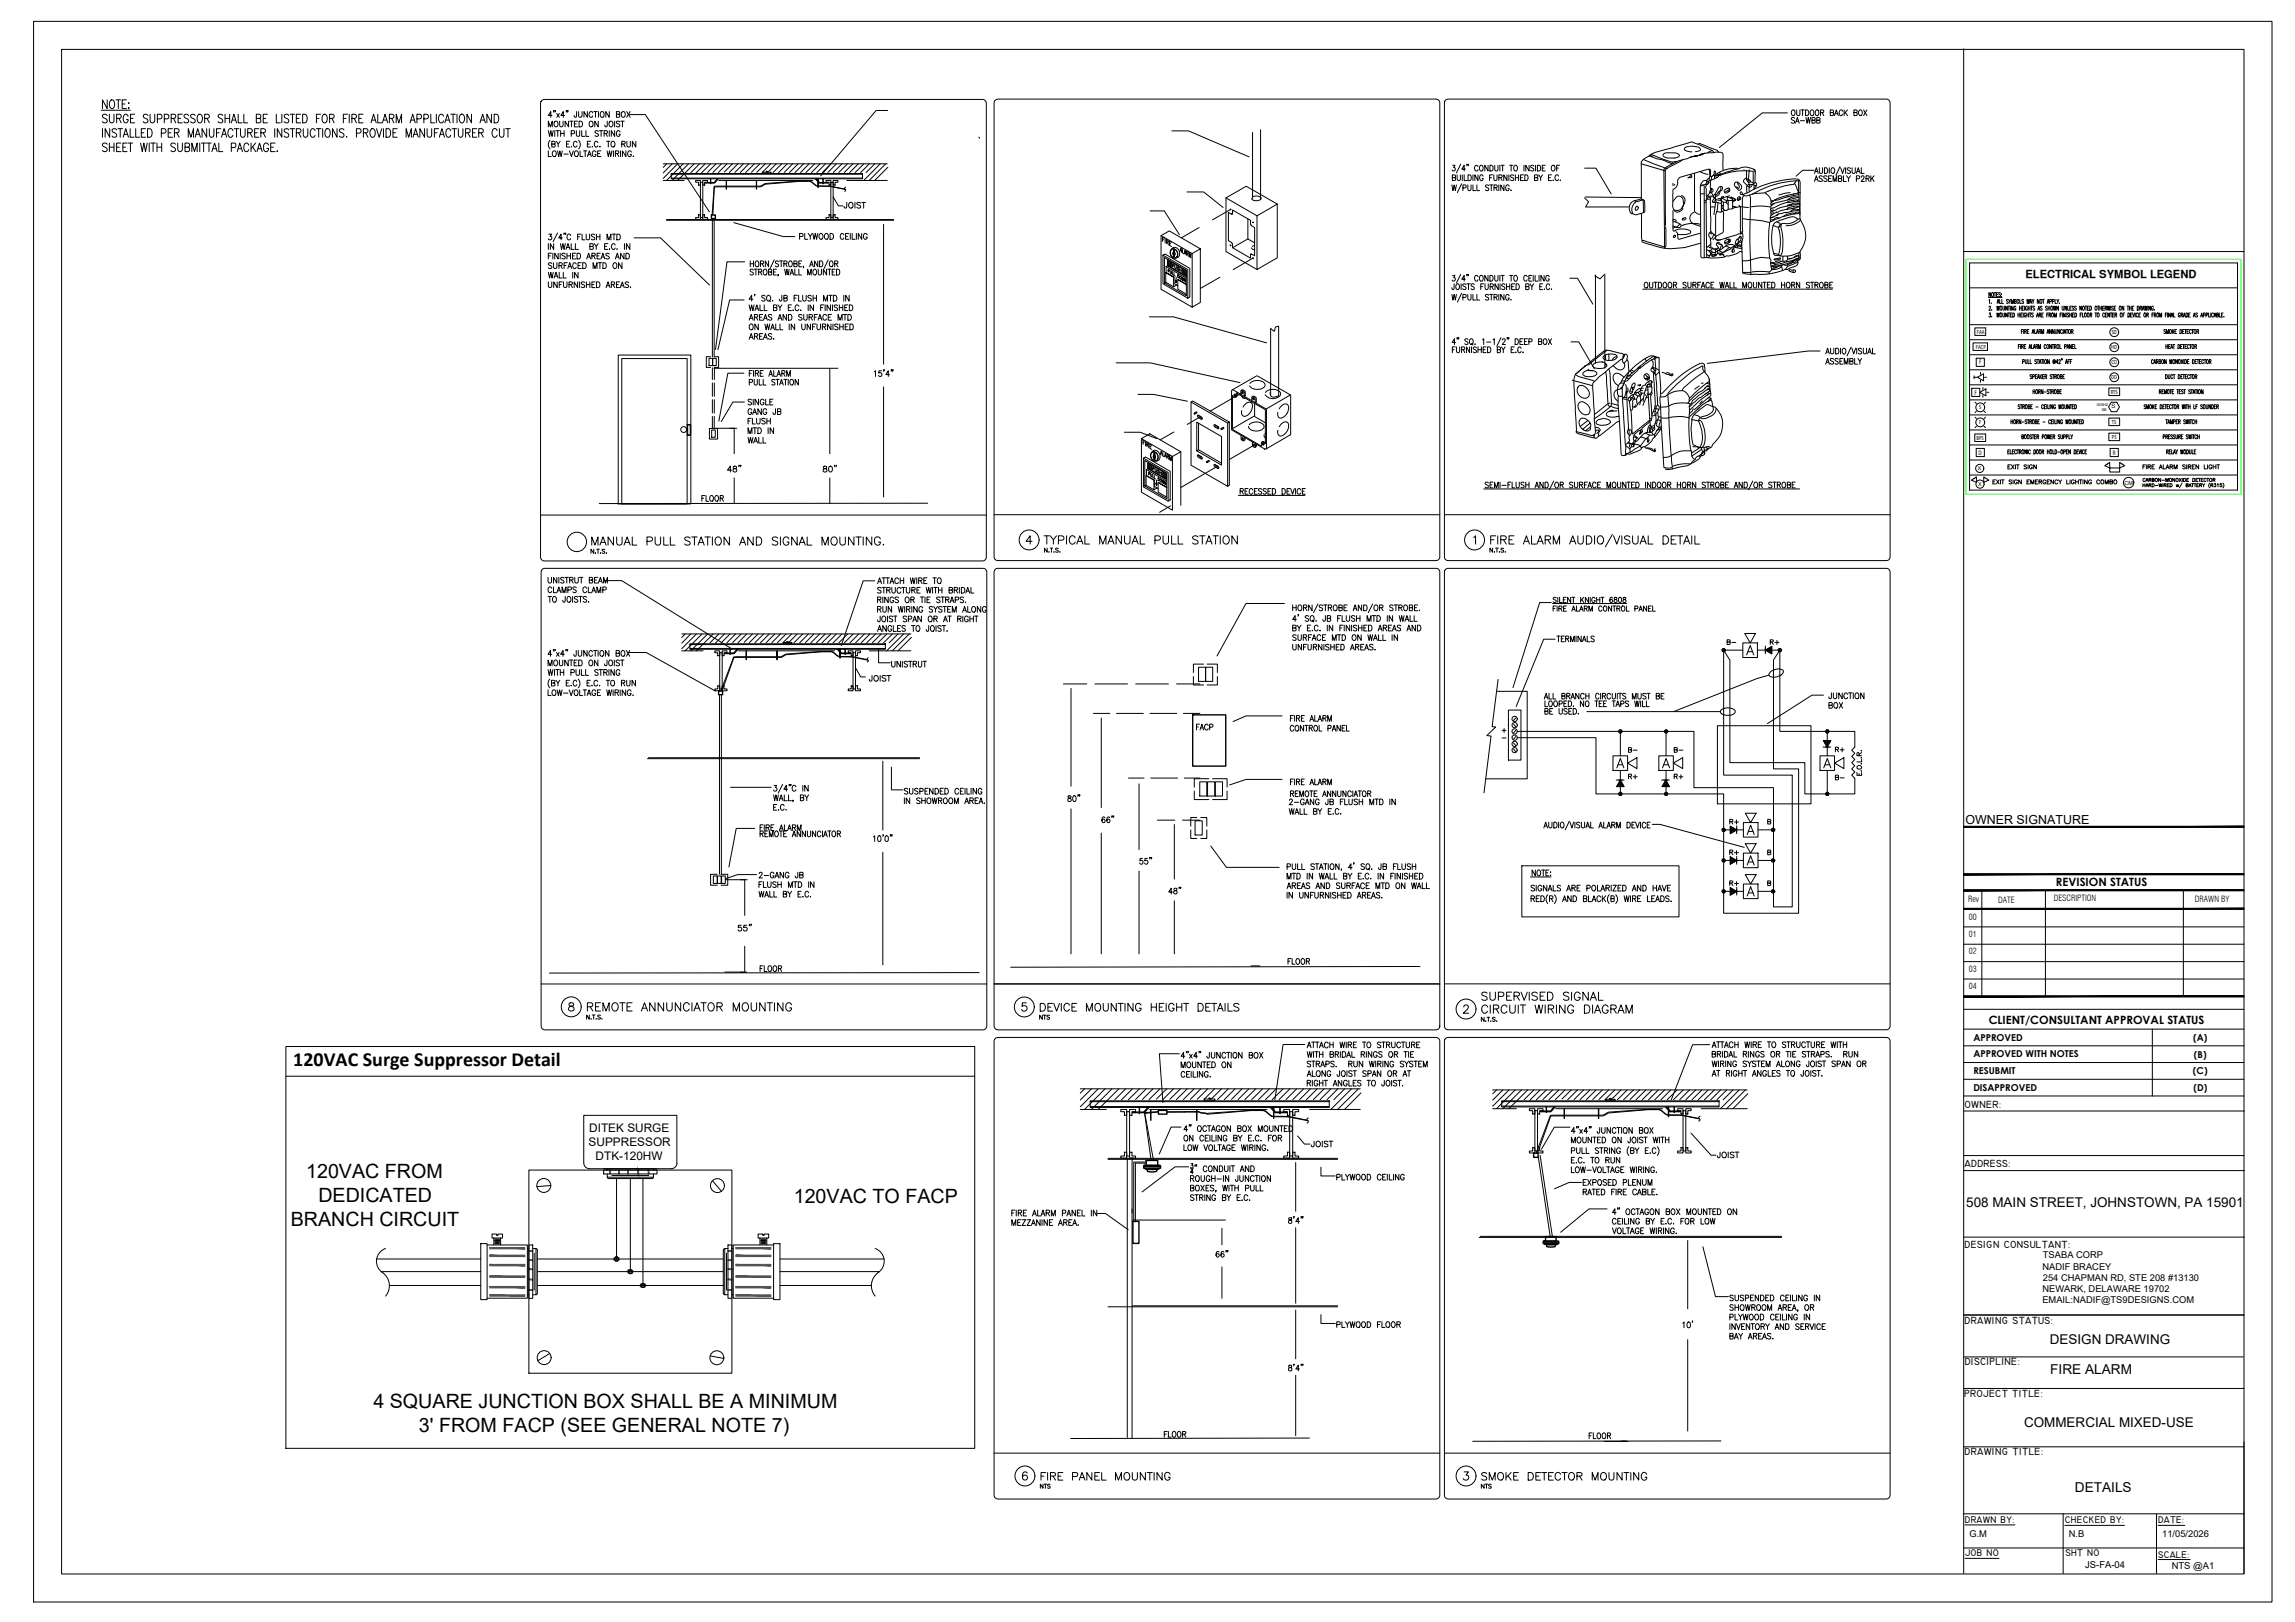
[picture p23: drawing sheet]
<svg xmlns="http://www.w3.org/2000/svg" width="841mm" height="594mm" viewBox="0 0 841 594" stroke-linecap="round" stroke-linejoin="round" font-family="sans-serif">
<defs><g id="words">
<text font-size="7.3" x="107.5" y="390.5">120VAC Surge Suppressor Detail</text>
<g font-size="7.2">
<text x="112.2" y="431.6">120VAC FROM</text>
<text x="116.7" y="440.3">DEDICATED</text>
<text x="290.9" y="440.5">120VAC TO FACP</text>
<text x="106.6" y="449">BRANCH CIRCUIT</text>
<text x="136.8" y="515.6">4 SQUARE JUNCTION BOX SHALL BE A MINIMUM</text>
<text x="153.5" y="524.3">3' FROM FACP (SEE GENERAL NOTE 7)</text>
</g>
<g font-size="5">
<text x="751.4" y="503.3">FIRE ALARM</text>
<text x="760.4" y="546.4">DETAILS</text>
</g>
<g font-size="4.9">
<text x="720.5" y="442.2">508 MAIN STREET, JOHNSTOWN, PA 15901</text>
<text x="751.2" y="492.4">DESIGN DRAWING</text>
<text x="741.7" y="522.7">COMMERCIAL MIXED-USE</text>
</g>
<text font-size="4.6" x="720.2" y="301.6">OWNER SIGNATURE</text>
<g font-size="4.3">
<text x="215.7" y="419.8">SUPPRESSOR</text>
<text x="215.9" y="414.6">DITEK SURGE</text>
<text x="218.3" y="425">DTK-120HW</text>
</g>
<g font-size="4.2">
<text x="753.4" y="324.5">REVISION STATUS</text>
<text x="728.8" y="374.9">CLIENT/CONSULTANT APPROVAL STATUS</text>
</g>
<text font-size="4.1" x="742.3" y="101.9">ELECTRICAL SYMBOL LEGEND</text>
<g font-size="3.8">
<text x="719.9" y="405.7">OWNER:</text>
<text x="719.9" y="427.5">ADDRESS:</text>
<text x="719.9" y="457">DESIGN CONSULTANT:</text>
<text x="719.9" y="484.9">DRAWING STATUS:</text>
<text x="720" y="500.1">DISCIPLINE:</text>
<text x="719.8" y="511.8">PROJECT TITLE:</text>
<text x="719.9" y="533">DRAWING TITLE:</text>
</g>
<g font-size="3.6">
<text x="720.1" y="557.8">DRAWN BY:</text>
<text x="756.7" y="558">CHECKED BY:</text>
<text x="790.9" y="558">DATE:</text>
<text x="756.9" y="569.8">SHT NO</text>
<text x="720.1" y="570.1">JOB NO</text>
<text x="790.9" y="570.5">SCALE:</text>
</g>
<g font-size="3.5">
<text x="723.1" y="381.2">APPROVED</text>
<text x="803.7" y="381.2">(A)</text>
<text x="723.1" y="387.3">APPROVED WITH NOTES</text>
<text x="804" y="387.4">(B)</text>
<text x="723.1" y="393.4">RESUBMIT</text>
<text x="803.6" y="393.5">(C)</text>
<text x="723.1" y="399.5">DISAPPROVED</text>
<text x="803.8" y="399.6">(D)</text>
<text x="764.1" y="574.2">JS-FA-04</text>
<text x="795.8" y="574.8">NTS @A1</text>
</g>
<g font-size="3.4">
<text x="748.7" y="460.9">TSABA CORP</text>
<text x="748.5" y="465">NADIF BRACEY</text>
<text x="748.5" y="473.2">NEWARK, DELAWARE 19702</text>
<text x="748.6" y="469.1">254 CHAPMAN RD, STE 208 #13130</text>
<text x="748.5" y="477.3">EMAIL:NADIF@TS9DESIGNS.COM</text>
<text x="721.7" y="563">G.M</text>
<text x="758.2" y="563">N.B</text>
<text x="792.4" y="563">11/05/2026</text>
</g>
<g font-size="3.1">
<text x="721.2" y="330.4">Rev</text>
<text x="732.3" y="330.6">DATE</text>
<text x="752.6" y="330.2">DESCRIPTION</text>
<text x="804.3" y="330.3">DRAWN BY</text>
<text x="721.5" y="336.9">00</text>
<text x="721.5" y="343.1">01</text>
<text x="721.5" y="349.5">02</text>
<text x="721.5" y="355.9">03</text>
<text x="721.5" y="362.2">04</text>
</g>
<g font-size="2.6">
<text x="725.2" y="133.5">F</text>
<text x="723.6" y="144.5">F</text>
<text x="725.1" y="166.5">D</text>
<text x="774.3" y="166.5">R</text>
</g>
<g font-size="2.3">
<text x="724.5" y="122.4">FAA</text>
<text x="773.8" y="122.4">SD</text>
<text x="724.1" y="127.8">FACP</text>
<text x="773.7" y="127.9">HD</text>
<text x="773.7" y="133.4">CO</text>
<text x="773.7" y="139">DD</text>
<text x="725.3" y="150">S</text>
<text x="773.5" y="144.2">RTS</text>
<text x="725.3" y="155.5">F</text>
<text x="773.9" y="155.3">TS</text>
<text x="724.3" y="161.1">BPS</text>
<text x="773.9" y="160.8">PS</text>
</g>
<text font-size="2.2" x="773.8" y="149.5">S</text>
<g font-size="2">
<text x="724.8" y="172.3">X</text>
<text x="725" y="178">X</text>
<text x="778.6" y="177.5">CM</text>
</g>
<g font-size="1.4">
<text x="768.4" y="148.7">520HZ</text>
<text x="770.2" y="150.5">SB</text>
</g>
</g></defs>
<!-- layer: MISC GENERAL TEXT -->
<g fill="none" stroke="#000" stroke-width=".37">
<path d="M721.8 96.3h98.2v83.2h-98.2zM721.8 105.4h98.2M721.8 118.9h98.2M728.7 109h5M728.9 109.9l.2-.2v1.4M728.9 112.5v-.2a.32 .32 0 0 1 .5-.1 .32 .32 0 0 1 0 .5l-.5 .9h.6M728.9 114.6h.6l-.3 .6a.4 .4 0 0 1 .3 .6 .4 .4 0 0 1-.6 0M729.5 107.2v1.5l-.6-1.5v1.5M729.7 111h.1M729.9 113.5h.1M729.9 116h.1M730 107.2h.1a.74 .74 0 0 1 .5 .7 .74 .74 0 0 1-.6 .7l-.2-.5z"/>
<path d="M730.7 107.2h.7M731.1 107.2v1.5M731.6 107.9h.4M731.8 111.1l.4-1.4 .4 1.4M731.8 113.6v-1.5l.4 1.5 .4-1.5v1.5M731.8 116.1v-1.5l.4 1.5 .4-1.5v1.5M732 110.7h.4M732.2 107.2h-.6v1.5h.6M732.8 109.7v1.4h.5M733.1 112.2l.1-.1a.74 .74 0 0 1 .5 .8 .74 .74 0 0 1-.6 .7zM733.1 114.7l.1-.1a.74 .74 0 0 1 .5 .8 .74 .74 0 0 1-.6 .6zM733.1 107.4a.34 .34 0 0 0-.6-.2 .34 .34 0 0 0 .1 .6l.5 .7-.2 .2-.4-.2"/>
<path d="M733.5 107.7h.1M733.5 108.5h.1M733.6 109.7v1.4h.5M734 112.1v1.1l.2 .4 .4-.2v-1.3M734 114.6v1.1l.2 .4 .4-.2v-1.3M735.6 112.1v1.5l-.6-1.5v1.5M735.6 114.6v1.5l-.6-1.5v1.5M735.8 112.1h.7M735.8 114.6h.7M735.9 109.9a.34 .34 0 0 0-.5-.2 .34 .34 0 0 0 .1 .6l.3 .1a.37 .37 0 0 1 .1 .6 .37 .37 0 0 1-.5 .1l-.1-.2M736.1 109.7l.4 .7v.7M736.2 112.1v1.5"/>
<path d="M736.2 114.6v1.5M736.7 112.1v1.5M736.7 115.3h.4M736.9 109.7l-.4 .7M737.1 111.1v-1.4l.4 1.4 .3-1.4v1.4M737.3 114.6h-.6v1.5h.6M737.6 114.6a.75 .75 0 0 1 .7 .8 .75 .75 0 0 1-.7 .7zM737.7 112.1v1.5l-.6-1.5v1.5M738.2 110.4l.6-.2-.1-.5h-.5v1.4l.6-.1-.2-.6M738.7 112.5l-.2-.4a.74 .74 0 0 0-.5 .8 .74 .74 0 0 0 .6 .7l.1-.5h-.2M739.3 109.7h.1a.73 .73 0 0 1 .5 .7 .73 .73 0 0 1-.6 .7zM739.5 115.3h.7"/>
<path d="M739.5 114.6v1.5M740 112.1v1.5M740 112.9h.7M740.2 109.7v1.4h.5M740.2 114.6v1.5M740.5 115.3h.4M740.7 112.1v1.5M741.1 112.9h.3M741.2 114.6h-.7v1.5h.7M741.4 114.6v1.5M741.6 109.9a.34 .34 0 0 0-.6-.2 .34 .34 0 0 0 .1 .6l.3 .1a.37 .37 0 0 1 .1 .6 .37 .37 0 0 1-.5 .1l-.1-.2M741.7 112.1h-.6v1.5h.6"/>
<path d="M741.9 112.1v1.5M742.4 115l-.2-.4a.74 .74 0 0 0-.5 .8 .74 .74 0 0 0 .6 .6l.1-.5h-.2M742.8 115.3h.6M742.8 114.6v1.5M742.9 111.1v-1.4l.3 1.4 .4-1.4v1.4M743 112.5l-.3-.4a.74 .74 0 0 0-.5 .8 .74 .74 0 0 0 .6 .7l.2-.5h-.3M743.3 112.9h.6M743.3 112.1v1.5M743.4 114.6v1.5M743.6 114.6h.7M743.8 111.1l.4-1.4 .4 1.4M743.9 112.1v1.5"/>
<path d="M744 110.7h.4M744 114.6v1.5M744.1 112.1h.7M744.5 112.1v1.5M744.7 109.7l.3 .7v.7M745.1 114.8a.34 .34 0 0 0-.5-.1 .34 .34 0 0 0 .1 .6l.4 .6-.2 .2-.4-.2M745.4 109.7l-.4 .7M745.6 112.3a.35 .35 0 0 0-.5-.1 .35 .35 0 0 0 .1 .6l.4 .6-.2 .2-.4-.2M746.3 116.1l.3-1.5 .4 1.5M746.4 115.6h.5M746.8 113.6l.3-1.5 .4 1.5M746.9 113.1h.5"/>
<path d="M747.2 109.7v1.4l-.6-1.4v1.4M747.2 115.3l.6-.1v-.5l-.6-.1v1.5M747.6 115.3l.3 .8M747.7 109.7h.1a.74 .74 0 0 1 .5 .7 .74 .74 0 0 1-.6 .7l-.1-.5zM748.2 115.3h.4M748.4 112.3a.35 .35 0 0 0-.6-.1 .35 .35 0 0 0 .1 .6l.3 .1a.37 .37 0 0 1 .1 .6 .37 .37 0 0 1-.5 .1l-.1-.2M748.5 109.7h.6M748.8 114.6h-.6v1.5h.6M748.8 109.7v1.4M750 115.3h.4M750.2 111.1l.4-1.4 .3 1.4M750.2 112.3a.35 .35 0 0 0-.5-.1 .35 .35 0 0 0 .1 .6l.4 .6-.2 .2-.4-.2"/>
<path d="M750.3 110.7h.5M750.6 112.9h.6M750.6 112.1v1.5M750.6 114.6h-.6v1.5M750.9 115.3h.5v-.6l-.5-.1v1.5M751.1 110.4h.6v-.7h-.6v1.4M751.2 112.1v1.5M751.2 115.3l.3 .8M751.7 112.2l.1-.1a.74 .74 0 0 1 .5 .8 .74 .74 0 0 1-.6 .7l-.2-.5zM752 114.7l.1-.1a.74 .74 0 0 1 .5 .8 .74 .74 0 0 1-.6 .6l-.2-.5zM752.1 110.4h.6v-.7h-.6v1.4M752.5 112.1l.2 1.5 .2-1.5 .3 1.5 .2-1.5"/>
<path d="M752.9 116.1v-1.5l.3 1.5 .4-1.5v1.5M753.1 109.7v1.4h.5M753.7 109.7l.4 .7v.7M754.3 112.1v1.5l-.6-1.5v1.5M754.5 109.7l-.4 .7M754.7 111h.1M754.9 115.3h.4M755.5 114.6h-.6v1.5M755.7 112.1v1.1l.3 .4 .3-.2v-1.3M755.8 114.6v1.5M756.8 114.6v1.5l-.7-1.5v1.5M757.2 114.6v1.5"/>
<path d="M757.3 112.1v1.5l-.6-1.5v1.5M757.7 112.1v1.5h.6M758.1 114.8a.34 .34 0 0 0-.5-.1 .34 .34 0 0 0 .1 .6l.2 .1a.37 .37 0 0 1 .2 .5 .37 .37 0 0 1-.5 .1l-.1-.1M758.5 115.3h.6M758.5 114.6v1.5M758.5 112.9h.4M759.1 112.1h-.6v1.5h.6M759.1 114.6v1.5M759.5 115.3h.3M760 112.3a.35 .35 0 0 0-.6-.1 .35 .35 0 0 0 .1 .6l.3 .1a.37 .37 0 0 1 .2 .6 .37 .37 0 0 1-.6 .1l-.1-.2M760.1 114.6h-.6v1.5h.6M760.3 114.6a.74 .74 0 0 1 .7 .8 .74 .74 0 0 1-.7 .7z"/>
<path d="M760.9 112.3a.35 .35 0 0 0-.6-.1 .35 .35 0 0 0 .1 .6l.5 .6-.2 .2-.4-.2M762.3 115.3h.3M762.8 112.1v1.5l-.6-1.5v1.5M762.9 114.6h-.6v1.5M763.1 114.6v1.5h.6M763.4 112.1a.74 .74 0 0 1 .5 .8 .74 .74 0 0 1-.6 .7l-.1-.9zM764 114.7l.1-.1a.74 .74 0 0 1 .5 .8 .74 .74 0 0 1-.6 .6zM764.1 112.1h.6M764.4 112.1v1.5M764.9 112.9h.4M765 114.7l.1-.1a.74 .74 0 0 1 .5 .8 .74 .74 0 0 1-.6 .6zM765.5 112.1h-.6v1.5h.6"/>
<path d="M765.8 112.1a.76 .76 0 0 1 .7 .8 .76 .76 0 0 1-.7 .7zM765.9 115.3h.6v-.6l-.6-.1v1.5M766.2 115.3l.4 .8M767.7 114.6h.7M767.9 112.2l.1-.1a.73 .73 0 0 1 .5 .8 .73 .73 0 0 1-.6 .7zM768 114.6v1.5M768.6 112.1h.7M768.7 114.7l.1-.1a.74 .74 0 0 1 .5 .8 .74 .74 0 0 1-.6 .6l-.2-.5zM768.9 112.1v1.5M769.5 112.9h.7M769.5 112.1v1.5M770.2 112.1v1.5"/>
<path d="M770.5 112.9h.4M771.1 112.1h-.6v1.5h.6M771.2 115l-.2-.4a.74 .74 0 0 0-.5 .8 .74 .74 0 0 0 .6 .6l.1-.2M771.4 112.9l.6-.1v-.6l-.6-.1v1.5M771.5 115.3h.4M771.7 112.9l.3 .7M772.1 114.6h-.6v1.5h.6M772.3 112.1l.2 1.5 .2-1.5 .3 1.5 .2-1.5M773.1 114.6v1.5l-.7-1.5v1.5M773.3 114.6h.6M773.5 112.1v1.5M773.6 114.6v1.5"/>
<path d="M774.2 115.3h.3M774.5 112.3a.35 .35 0 0 0-.6-.1 .35 .35 0 0 0 .1 .6l.5 .6-.3 .2-.4-.2M774.8 114.6h-.6v1.5h.6M774.8 112.9h.3M775 115.3h.6v-.6l-.6-.1v1.5M775.4 112.1h-.6v1.5h.6M775.4 115.3l.3 .8M776.8 112.1a.74 .74 0 0 1 .5 .8 .74 .74 0 0 1-.5 .7l-.2-.9zM777.1 114.7l.1-.1a.74 .74 0 0 1 .5 .8 .74 .74 0 0 1-.6 .6l-.2-.5zM778 115.3h.4M778.3 112.1v1.5l-.7-1.5v1.5M778.6 114.6h-.6v1.5"/>
<path d="M779.5 112.1h.6M779.8 114.6a.75 .75 0 0 1 .7 .8 .75 .75 0 0 1-.7 .7zM779.8 112.1v1.5M780.4 112.9h.6M780.4 112.1v1.5M780.8 115.3h.3M781 112.1v1.5M781.4 114.6h-.6v1.5h.6M781.4 112.9h.3M781.5 114.6l.4 1.5 .3-1.5M782 112.1h-.6v1.5h.6M782.5 114.6v1.5"/>
<path d="M783.2 112.1a.76 .76 0 0 1 .7 .8 .76 .76 0 0 1-.7 .7zM783.5 115l-.2-.4a.74 .74 0 0 0-.5 .8 .74 .74 0 0 0 .5 .6l.2-.2M783.8 115.3h.4M784.2 112.9l.5-.1v-.6l-.5-.1v1.5M784.4 114.6h-.6v1.5h.6M784.5 112.9l.3 .7M785 113.6l.4-1.5 .4 1.5M785.1 113.1h.5M785.8 114.7l.1-.1a.74 .74 0 0 1 .5 .8 .74 .74 0 0 1-.6 .6l-.2-.5zM785.9 112.1l.2 1.5 .2-1.5 .3 1.5 .2-1.5M786.7 115.3h.5v-.6l-.5-.1v1.5M787 115.3l.3 .8"/>
<path d="M787.1 112.1v1.5M788.1 112.1v1.5l-.7-1.5v1.5M788.6 115.3h.4M789.1 112.5l-.2-.4a.74 .74 0 0 0-.5 .8 .74 .74 0 0 0 .6 .7l.1-.5h-.2M789.2 114.6h-.6v1.5M789.4 115.3h.6v-.6l-.6-.1v1.5M789.5 113.5h.1M789.8 115.3l.3 .8M790.5 114.7l.1-.1a.74 .74 0 0 1 .5 .8 .74 .74 0 0 1-.6 .6l-.2-.5zM791.4 116.1v-1.5l.4 1.5 .3-1.5v1.5M793.5 115.3h.4M794.1 114.6h-.6v1.5"/>
<path d="M794.3 114.6v1.5M795.3 114.6v1.5l-.6-1.5v1.5M795.6 116.1l.3-1.5 .4 1.5M795.7 115.6h.5M796.5 114.6v1.5h.6M798.9 115l-.2-.4a.74 .74 0 0 0-.5 .8 .74 .74 0 0 0 .6 .6l.1-.5h-.2M799.3 115.3h.5v-.6l-.5-.1v1.5M799.6 115.3l.3 .8M800.1 116.1l.4-1.5 .3 1.5M800.2 115.6h.5M801.1 114.6a.75 .75 0 0 1 .6 .8 .75 .75 0 0 1-.6 .7zM802 115.3h.4"/>
<path d="M802.6 114.6h-.6v1.5h.6M803.7 116.1l.4-1.5 .4 1.5M803.9 115.6h.4M805.3 114.8a.34 .34 0 0 0-.6-.1 .34 .34 0 0 0 .1 .6l.3 .1a.37 .37 0 0 1 .2 .5 .37 .37 0 0 1-.6 .1v-.1M806.5 116.1l.3-1.5 .4 1.5M806.6 115.6h.4M807.4 115.4l.6-.1v-.6l-.6-.1v1.5M808.4 115.4l.6-.1v-.6l-.6-.1v1.5M809.4 114.6v1.5h.5M810.1 114.6v1.5M811.2 115l-.3-.4a.73 .73 0 0 0-.5 .8 .73 .73 0 0 0 .6 .6l.2-.2M811.3 116.1l.4-1.5 .4 1.5"/>
<path d="M811.5 115.6h.4M812.3 115.3h.6v-.6l-.6-.1v1.5l.6-.1-.2-.7M813.3 114.6v1.5h.5M814.1 115.3h.3M814.7 114.6h-.6v1.5h.6M815 116h.1M721.8 124.4h98.2M721.8 129.9h98.2M721.8 135.4h98.2M723 125.6h5.3v2.7h-5.3zM723.4 137.7v1M723.4 138.2h1.2"/>
<path d="M723.7 120.1h4v2.7h-4zM724.2 131.2h3v3h-3zM724.6 138.2l2.3-1.3v2.6zM725.8 136.4v.7M725.8 139.3v.7M727.3 138.2h.7M739.6 126.9h.4M740.2 126.2h-.6v1.5M740.5 126.2v1.5M740.8 121.4h.3M740.8 126.9l.6-.1v-.5l-.6-.1v1.5M741.2 126.9l.3 .8"/>
<path d="M741.2 132.5l.6-.1v-.6l-.6-.1v1.5M741.3 120.7h-.5v1.5M741.6 120.7v1.5M741.8 126.9h.4M742 121.4l.5-.1v-.6h-.5v1.5M742.2 131.7v1.1l.2 .4 .4-.2v-1.3M742.3 121.4l.3 .8M742.4 126.2h-.6v1.5h.6M742.9 121.4h.4M743.2 131.7v1.5h.5M743.5 127.7l.4-1.5 .3 1.5M743.5 120.7h-.6v1.5h.6"/>
<path d="M743.6 127.2h.5M744 131.7v1.5h.5M744.5 126.2v1.5h.5M744.6 137.4a.35 .35 0 0 0-.6-.1 .35 .35 0 0 0 .1 .6l.5 .6-.3 .2-.4-.2M744.6 122.2l.4-1.5 .4 1.5M744.8 121.7h.4M744.9 138l.6-.1-.2-.7h-.4v1.5M745.1 127.7l.4-1.5 .4 1.5M745.3 127.2h.4M745.6 120.7v1.5h.6M745.9 137.9h.3M746.1 126.9l.5-.1v-.5l-.5-.1v1.5"/>
<path d="M746.2 122.2l.4-1.5 .4 1.5M746.3 131.9a.34 .34 0 0 0-.5-.1 .34 .34 0 0 0 .1 .5l.4 .7-.2 .2-.4-.2M746.4 121.7h.5M746.4 126.9l.3 .8M746.4 137.2h-.5v1.5h.5M746.5 131.7h.6M746.6 138.7l.4-1.5 .3 1.5M746.7 138.2h.5M746.8 131.7v1.5M747.1 127.7v-1.5l.3 1.5 .4-1.5v1.5M747.2 121.4l.6-.1v-.6h-.6v1.5M747.2 133.2l.4-1.5 .4 1.5"/>
<path d="M747.4 132.7h.4M747.5 121.4l.4 .8M747.6 137.2v1.5M747.8 137.9l.4 .8M748.1 131.7h.6M748.2 122.2v-1.5l.3 1.5 .4-1.5v1.5M748.2 137.2l-.6 1M748.4 131.7v1.5M748.5 137.9h.4M748.9 131.7v1.5M749.1 137.2h-.6v1.5h.6M749.4 137.9h.6v-.6l-.6-.1v1.5"/>
<path d="M749.5 131.8v-.1a.74 .74 0 0 1 .5 .7 .74 .74 0 0 1-.5 .7l-.2-.5zM749.7 137.9l.3 .8M749.8 126.5l-.3-.3a.73 .73 0 0 0-.5 .7 .73 .73 0 0 0 .6 .7l.2-.3M750.1 122.2l.4-1.5 .4 1.5M750.2 126.3l.1-.1a.74 .74 0 0 1 .5 .7 .74 .74 0 0 1-.6 .7l-.2-.5zM750.3 121.7h.4M751 131.7v1.5l-.7-1.5v1.5M751.7 120.7v1.5l-.6-1.5v1.5M751.8 126.2v1.5l-.7-1.5v1.5M751.9 137.4a.34 .34 0 0 0-.5-.1 .34 .34 0 0 0 .1 .6l.4 .6-.2 .2-.4-.2M752 126.2h.6M752.1 137.2h.7"/>
<path d="M752.3 126.2v1.5M752.4 137.2v1.5M752.8 120.7v1.5l-.7-1.5v1.5M752.9 126.9l.5-.1v-.5l-.5-.1v1.5M752.9 132.3l-.2-.2-.2 .2 .2 .5 .2-.2M752.9 132.1v.7a.54 .54 0 0 0 .3-.8 .54 .54 0 0 0-.7-.2 .54 .54 0 0 0-.2 .7 .48 .48 0 0 0 .2 .6 .48 .48 0 0 0 .6-.1M753 137.9h.6v-.6l-.6-.1v1.5M753.1 120.7v1l.3 .5 .4-.5v-1M753.2 126.9l.3 .8M753.3 137.9l.3 .8M754 126.3l.1-.1a.73 .73 0 0 1 .5 .7 .73 .73 0 0 1-.6 .7zM754.2 132.7h-.7l.5-1v1.5"/>
<path d="M754.2 137.2a.74 .74 0 0 1 .5 .7 .74 .74 0 0 1-.6 .7l-.2-.8zM754.5 132.1v-.3a.31 .31 0 0 1 .5 0 .31 .31 0 0 1 0 .5l-.6 .9h.7M754.8 120.7v1.5l-.7-1.5v1.5M754.9 126.2v1.5h.5M755 137.9h.5v-.6l-.5-.1v1.5l.6-.2-.2-.6M755.5 131.5l-.1 .3M755.8 131.5l-.1 .3M755.8 121l-.2-.3a.74 .74 0 0 0-.5 .7 .74 .74 0 0 0 .6 .7l.1-.3M756 137.9h.3M756.1 120.7v1.5M756.4 122.2l.3-1.5 .4 1.5M756.5 121.7h.4"/>
<path d="M756.5 137.2h-.5v1.5h.5M756.6 127l.6-.1v-.6l-.6-.1v1.5M756.9 133.2l.3-1.5 .4 1.5M757 132.7h.5M757.2 120.7h.6M757.4 127.7l.4-1.5 .4 1.5M757.5 120.7v1.5M757.6 127.2h.4M757.8 132.4h.4M758.2 120.7h.1a.74 .74 0 0 1 .5 .7 .74 .74 0 0 1-.6 .7l-.2-.5zM758.5 131.7h-.7v1.5M758.7 132.4h.3"/>
<path d="M759 126.2v1.5l-.6-1.5v1.5M759.1 121.4l.5-.1v-.6h-.5v1.5M759.3 131.7h-.6v1.5M759.4 121.4l.3 .8M759.4 126.9h.4M760 126.2h-.6v1.5h.6M760.3 126.2v1.5h.5M789.1 132.1l-.2-.4a.74 .74 0 0 0-.5 .7 .74 .74 0 0 0 .6 .7l.1-.3M789.3 133.2l.4-1.5 .3 1.5M789.4 132.7h.5M790.2 132.4l.6-.1v-.5l-.6-.1v1.5M790.6 132.4l.3 .8"/>
<path d="M791.2 132.4l.6-.1v-.5l-.6-.1v1.5l.6-.2-.2-.6M792.3 131.8l.1-.1a.74 .74 0 0 1 .5 .7 .74 .74 0 0 1-.6 .7l-.2-.5zM793.6 137.2a.76 .76 0 0 1 .7 .7 .76 .76 0 0 1-.7 .8zM793.6 120.9a.34 .34 0 0 0-.5-.1 .34 .34 0 0 0 0 .5l.5 .7-.2 .2-.4-.2M793.7 126.9h.6M793.7 126.2v1.5M793.8 131.7v1.5l-.6-1.5v1.5M793.9 122.2v-1.5l.4 1.5 .4-1.5v1.5M794.3 126.2v1.5M794.6 137.2v1.1l.2 .4 .4-.2v-1.3M794.7 126.9h.4M795.2 120.7h.1a.74 .74 0 0 1 .5 .7 .74 .74 0 0 1-.6 .7z"/>
<path d="M795.2 133.2v-1.5l.4 1.5 .3-1.5v1.5M795.3 126.2h-.6v1.5h.6M795.5 127.7l.3-1.5 .4 1.5M795.6 127.2h.5M796.1 120.7v1.5M796.2 137.6l-.2-.4a.74 .74 0 0 0-.5 .7 .74 .74 0 0 0 .6 .7l.1-.3M796.3 126.2h.6M796.3 121.3l.4 .9M796.4 137.2h.7M796.4 131.8l.1-.1a.74 .74 0 0 1 .5 .7 .74 .74 0 0 1-.6 .7l-.2-.5zM796.6 126.2v1.5M796.7 120.7l-.6 1"/>
<path d="M796.7 137.2v1.5M797 121.4h.4M797.6 120.7h-.6v1.5h.6M797.9 131.7v1.5l-.6-1.5v1.5M798.1 126.2a.75 .75 0 0 1 .7 .7 .75 .75 0 0 1-.7 .8zM798.2 137.2a.76 .76 0 0 1 .7 .7 .76 .76 0 0 1-.7 .8zM798.5 131.8v-.1a.74 .74 0 0 1 .5 .7 .74 .74 0 0 1-.5 .7l-.2-.5zM798.9 120.7a.75 .75 0 0 1 .6 .7 .75 .75 0 0 1-.6 .8zM799.1 126.9h.4M799.2 137.9h.4M799.3 131.7l.6 1.5M799.7 126.2h-.6v1.5h.6"/>
<path d="M799.8 137.2h-.6v1.5h.6M799.8 121.4h.4M799.8 126.2h.7M799.9 131.7l-.6 1.5M800 137.2h.6M800.2 126.2v1.5M800.3 131.7v1.5M800.3 137.2v1.5M800.4 120.7h-.6v1.5h.6M800.6 120.7h.6M800.6 131.7a.76 .76 0 0 1 .7 .7 .76 .76 0 0 1-.7 .8zM800.7 126.9h.4"/>
<path d="M800.8 137.9h.4M800.9 120.7v1.5M801.3 126.2h-.6v1.5h.6M801.4 137.2h-.6v1.5h.6M801.5 121.4h.3M801.6 132.4h.4M802.1 120.7h-.6v1.5h.6M802.2 131.7h-.6v1.5h.6M802.2 126.5l-.2-.3a.74 .74 0 0 0-.5 .7 .74 .74 0 0 0 .6 .7l.1-.3M802.4 137.6l-.3-.4a.73 .73 0 0 0-.5 .7 .73 .73 0 0 0 .6 .7l.2-.3M802.4 126.2h.7M802.5 137.2h.7"/>
<path d="M802.8 126.2v1.5M802.9 137.2v1.5M803 121l-.2-.3a.74 .74 0 0 0-.5 .7 .74 .74 0 0 0 .5 .7l.2-.3M803.2 120.7h.6M803.4 131.7a.76 .76 0 0 1 .7 .7 .76 .76 0 0 1-.7 .8zM803.4 126.3l.1-.1a.74 .74 0 0 1 .5 .7 .74 .74 0 0 1-.6 .7zM803.5 120.7v1.5M803.6 137.2a.74 .74 0 0 1 .5 .7 .74 .74 0 0 1-.5 .7l-.2-.8zM804.2 120.7h.1a.74 .74 0 0 1 .5 .7 .74 .74 0 0 1-.6 .7l-.2-.5zM804.3 126.9l.6-.1v-.5l-.6-.1v1.5M804.4 132.4h.4M804.4 137.9h.6v-.6l-.6-.1v1.5"/>
<path d="M804.6 126.9l.4 .8M804.7 137.9l.4 .8M805 131.7h-.6v1.5h.6M805.1 121.4l.5-.1v-.6h-.5v1.5M805.1 131.7h.7M805.4 121.4l.3 .8M805.5 131.7v1.5M806 132.4h.4M806.6 131.7h-.6v1.5h.6M807.5 132.1l-.2-.4a.74 .74 0 0 0-.5 .7 .74 .74 0 0 0 .6 .7l.1-.3M807.7 131.7h.7M808 131.7v1.5"/>
<path d="M808.7 131.8l.1-.1a.74 .74 0 0 1 .5 .7 .74 .74 0 0 1-.6 .7l-.1-.5zM809.6 132.4l.6-.1v-.5l-.6-.1v1.5M809.9 132.4l.4 .8M721.8 140.9h98.2M721.8 146.5h98.2M721.8 152h98.2M721.8 157.5h98.2M722.6 142.2h2.9v3h-2.9zM723.7 159h4v2.7h-4zM723.8 152.8l.5 .5M723.8 147.3l.5 .5M724.3 156.1l-.5 .5"/>
<path d="M724.3 150.6l-.5 .5M725.5 143.7l2.3-1.3v2.6zM726.6 141.9v.7M726.6 144.8v.7M727.1 156.1l.5 .5M727.1 150.6l.5 .5M727.6 152.8l-.5 .5M727.6 147.3l-.5 .5M728.2 143.7h.6M736.9 154.4h.7M736.9 153.7v1.5M737.6 153.7v1.5"/>
<path d="M738.1 153.8l.1-.1a.74 .74 0 0 1 .5 .8 .74 .74 0 0 1-.6 .6l-.2-.5zM739 154.4l.6-.1-.1-.5-.5-.1v1.5M739.3 154.4l.3 .8M740.2 148.4a.34 .34 0 0 0-.6-.1 .34 .34 0 0 0 .1 .6l.5 .6-.2 .2-.5-.2M740.4 148.2h.6M740.6 153.7v1.5l-.6-1.5v1.5M740.7 148.2v1.5M740.9 159.9h.6v-.6l-.6-.1v1.5l.6-.1-.2-.7M741 154.6h.8M741.2 148.9h.6v-.6l-.6-.1v1.5M741.6 148.9l.3 .8M742 159.3l.1-.1a.74 .74 0 0 1 .5 .8 .74 .74 0 0 1-.6 .6l-.2-.4z"/>
<path d="M742.3 148.3l.1-.1a.74 .74 0 0 1 .5 .8 .74 .74 0 0 1-.6 .6zM742.8 153.9a.34 .34 0 0 0-.6-.1 .34 .34 0 0 0 .1 .6l.5 .6-.3 .2-.4-.2M743 153.7h.6M743 159.3l.1-.1a.74 .74 0 0 1 .5 .8 .74 .74 0 0 1-.6 .6l-.1-.4zM743.2 148.9h.6v-.6l-.6-.1v1.5l.6-.1-.2-.7M743.3 153.7v1.5M743.8 154.4h.6v-.6l-.6-.1v1.5M744.1 154.4l.4 .8M744.2 148.9h.4M744.5 159.4a.34 .34 0 0 0-.5-.1 .34 .34 0 0 0 .1 .6l.4 .6-.2 .2-.4-.2M744.7 159.2h.6M744.8 148.2h-.6v1.5h.6"/>
<path d="M744.9 153.8l.1-.1a.74 .74 0 0 1 .5 .8 .74 .74 0 0 1-.6 .6zM745 142.7v1.5M745 159.2v1.5M745 143.4h.7M745.6 159.9h.3M745.7 142.7v1.5M745.8 154.4h.6v-.6l-.6-.1v1.5l.6-.1-.2-.7M746 149.1h.9M746.2 142.8l.1-.1a.74 .74 0 0 1 .5 .8 .74 .74 0 0 1-.6 .6l-.2-.5zM746.2 159.2h-.6v1.5h.6M746.4 159.9l.7-.1-.1-.5-.6-.1v1.5M746.8 154.4h.3"/>
<path d="M746.8 159.9l.3 .8M747.1 143.4h.5v-.6l-.5-.1v1.5M747.4 153.7h-.6v1.5h.6M747.4 143.4l.3 .8M748.6 154.6h.9M748.7 142.7v1.5l-.7-1.5v1.5M748.9 148.6l-.3-.4a.74 .74 0 0 0-.5 .8 .74 .74 0 0 0 .6 .6l.2-.3M749 143.6h.9M749.2 148.9h.3M749.5 159.3l.1-.1a.74 .74 0 0 1 .5 .8 .74 .74 0 0 1-.6 .6l-.2-.4zM749.8 148.2h-.6v1.5h.6M750 148.2v1.5"/>
<path d="M750.3 159.2l.2 1.5 .2-1.5 .3 1.5 .2-1.5M750.4 148.2v1.5h.6M750.8 142.9a.34 .34 0 0 0-.5-.1 .34 .34 0 0 0 .1 .6l.2 .1a.38 .38 0 0 1 .2 .5 .38 .38 0 0 1-.5 .1l-.1-.1M751 142.7h.7M751.2 148.2v1.5M751.3 142.7v1.5M751.4 154.1l-.2-.4a.74 .74 0 0 0-.5 .8 .74 .74 0 0 0 .6 .6l.1-.2M751.5 159.9h.3M751.8 154.4h.3M751.9 143.4h.5v-.6l-.5-.1v1.5M752.1 159.2h-.6v1.5h.6M752.2 148.2v1.5l-.6-1.5v1.5"/>
<path d="M752.2 143.4l.3 .8M752.4 153.7h-.6v1.5h.6M752.4 159.9h.5v-.6l-.5-.1v1.5M752.6 153.7v1.5M752.7 159.9l.3 .8M753 142.8l.1-.1a.74 .74 0 0 1 .5 .8 .74 .74 0 0 1-.6 .6l-.2-.5zM753 153.7v1.5h.6M753.2 148.6l-.2-.4a.74 .74 0 0 0-.5 .8 .74 .74 0 0 0 .6 .6l.1-.5h-.2M753.8 153.7v1.5M753.9 143.4h.5v-.6l-.5-.1v1.5l.5-.1-.1-.7M754.5 149.7v-1.5l.4 1.5 .4-1.5v1.5M754.8 153.7v1.5l-.6-1.5v1.5"/>
<path d="M754.9 143.4h.3M754.9 159.4a.34 .34 0 0 0-.6-.1 .34 .34 0 0 0 .1 .6l.5 .6-.2 .2-.5-.2M755.2 159.2v1.1l.3 .4 .3-.2 .1-1.3M755.4 142.7h-.5v1.5h.5M755.8 148.3l.1-.1a.74 .74 0 0 1 .4 .8 .74 .74 0 0 1-.5 .6zM755.8 154.1l-.2-.4a.74 .74 0 0 0-.5 .8 .74 .74 0 0 0 .6 .6l.1-.5h-.2M756.7 148.2v1.1l.2 .4 .3-.2 .1-1.3M757.1 155.2v-1.5l.4 1.5 .3-1.5v1.5M758.2 159.2v1.5h.5M758.3 148.2v1.5l-.6-1.5v1.5M758.3 153.8l.2-.1a.74 .74 0 0 1 .4 .8 .74 .74 0 0 1-.6 .6zM758.5 148.2h.7"/>
<path d="M758.8 159.2l.4 .7v.8M758.9 148.2v1.5M759.2 153.7v1.1l.3 .4 .3-.2 .1-1.3M759.4 148.9h.4M759.6 159.2l-.4 .7M760 148.2h-.6v1.5h.6M760.3 148.2a.75 .75 0 0 1 .6 .8 .75 .75 0 0 1-.6 .7zM760.9 153.7v1.5l-.6-1.5v1.5M761.1 153.7h.7M761.4 153.7v1.5M762 154.4h.4M762.6 153.7h-.6v1.5h.6"/>
<path d="M762.9 153.7a.75 .75 0 0 1 .6 .8 .75 .75 0 0 1-.6 .7zM772.8 153.1h4v2.8h-4zM772.8 158.6h4v2.8h-4zM772.8 142.1h4v2.8h-4zM786.3 148.4a.34 .34 0 0 0-.5-.1 .34 .34 0 0 0 .1 .6l.4 .6-.2 .2-.4-.2M786.7 149.7v-1.5l.3 1.5 .4-1.5v1.5M787.9 148.3l.1-.1a.74 .74 0 0 1 .5 .8 .74 .74 0 0 1-.6 .6l-.2-.5zM788.8 148.2v1.5M789 148.9l.4 .8M789.4 148.2l-.6 1M789.8 148.9h.3M790.4 148.2h-.6v1.5h.6"/>
<path d="M791.3 143.4h.6v-.6l-.6-.1v1.5M791.6 148.2a.74 .74 0 0 1 .7 .8 .74 .74 0 0 1-.7 .7zM791.6 143.4l.4 .8M792.3 143.4h.3M792.6 148.9h.4M792.9 142.7h-.6v1.5h.6M793.1 144.2v-1.5l.4 1.5 .4-1.5v1.5M793.2 148.2h-.6v1.5h.6M793.3 148.2h.7M793.6 148.2v1.5M793.7 153.7h.6M793.7 159.9h.5v-.6l-.5-.1v1.5"/>
<path d="M794 153.7v1.5M794 159.9l.3 .8M794.2 148.9h.4M794.4 155.2l.4-1.5 .3 1.5M794.4 142.8l.1-.1a.74 .74 0 0 1 .5 .8 .74 .74 0 0 1-.6 .6zM794.5 154.7h.5M794.6 159.9h.4M794.8 148.2h-.6v1.5h.6M795.1 142.7h.7M795.3 159.2h-.7v1.5h.7M795.4 155.2v-1.5l.3 1.5 .4-1.5v1.5M795.5 142.7v1.5"/>
<path d="M795.7 148.6l-.2-.4a.74 .74 0 0 0-.5 .8 .74 .74 0 0 0 .6 .6l.1-.3M795.9 148.2h.7M796 143.4h.4M796.1 159.4a.34 .34 0 0 0-.5-.1 .34 .34 0 0 0 .1 .6l.4 .6-.2 .2-.4-.2M796.2 148.2v1.5M796.5 154.5l.6-.1-.1-.6-.5-.1v1.5M796.6 142.7h-.6v1.5h.6M796.9 148.3l.1-.1a.74 .74 0 0 1 .5 .8 .74 .74 0 0 1-.6 .6l-.2-.5zM797.1 159.4a.35 .35 0 0 0-.6-.1 .35 .35 0 0 0 .1 .6l.3 .1a.37 .37 0 0 1 .1 .5 .37 .37 0 0 1-.5 .1l-.1-.1M797.4 159.2v1.1l.3 .4 .3-.2v-1.3M797.4 154.4h.4M797.7 142.7h.7"/>
<path d="M797.8 148.9h.6v-.6l-.6-.1v1.5M798 153.7h-.6v1.5h.6M798 142.7v1.5M798.1 148.9l.3 .8M798.3 154.4h.6v-.6l-.6-.1v1.5M798.4 159.9h.5v-.6l-.5-.1v1.5M798.6 143.4h.4M798.6 154.4l.4 .8M798.7 159.9l.3 .8M799.2 142.7h-.6v1.5h.6M799.3 159.9h.4M799.6 148.2l.3 1.5 .2-1.5 .2 1.5 .3-1.5"/>
<path d="M800 159.2h-.7v1.5h.7M800.1 142.9a.34 .34 0 0 0-.6-.1 .34 .34 0 0 0 .1 .6l.3 .1a.38 .38 0 0 1 .2 .5 .38 .38 0 0 1-.6 .1l-.1-.1M800.3 142.7h.6M800.6 142.7v1.5M800.8 148.2v1.5M800.8 153.9a.34 .34 0 0 0-.5-.1 .34 .34 0 0 0 .1 .6l.3 .1a.37 .37 0 0 1 .1 .5 .37 .37 0 0 1-.5 .1l-.1-.1M801.1 148.2h.6M801.1 153.7l.2 1.5 .2-1.5 .3 1.5 .2-1.5M801.4 148.2v1.5M801.8 159.4a.34 .34 0 0 0-.6-.1 .34 .34 0 0 0 .1 .6l.5 .6-.2 .2-.5-.2M801.9 148.9h.7M801.9 148.2v1.5"/>
<path d="M802 159.2l.3 1.5 .2-1.5 .2 1.5 .2-1.5M802.3 153.7v1.5M802.5 153.7h.7M802.6 148.2v1.5M802.7 142.9l-.1-.1a.34 .34 0 0 0-.5 .1 .34 .34 0 0 0 .1 .5l.3 .1a.38 .38 0 0 1 .2 .5 .38 .38 0 0 1-.6 .1v-.1M802.8 153.7v1.5M802.9 142.7h.6M803.2 142.7v1.5M803.2 159.2v1.5M803.5 159.2h.6M803.6 144.2l.4-1.5 .4 1.5M803.8 143.7h.4"/>
<path d="M803.8 159.2v1.5M803.9 148.2v1.5h.6M804 154.1l-.2-.4a.74 .74 0 0 0-.5 .8 .74 .74 0 0 0 .6 .6l.1-.2M804.4 154.4h.6M804.4 153.7v1.5M804.4 142.7h.7M804.7 148.9h.4M804.8 142.7v1.5M805 159.6l-.3-.4a.74 .74 0 0 0-.4 .8 .74 .74 0 0 0 .5 .6l.2-.2M805 153.7v1.5M805.3 148.2h-.6v1.5M805.3 159.9h.6"/>
<path d="M805.3 159.2v1.5M805.3 142.7v1.5M805.8 142.8l.1-.1a.74 .74 0 0 1 .5 .8 .74 .74 0 0 1-.6 .6l-.1-.5zM805.9 159.2v1.5M807.1 148.4a.34 .34 0 0 0-.6-.1 .34 .34 0 0 0 .1 .6l.3 .1a.37 .37 0 0 1 .2 .5 .37 .37 0 0 1-.6 .1v-.1M807.3 142.7v1.5l-.6-1.5v1.5M807.6 148.3l.1-.1a.74 .74 0 0 1 .4 .8 .74 .74 0 0 1-.5 .6zM808.4 148.2v1.1l.3 .4 .3-.2 .1-1.3M810.1 148.2v1.5l-.6-1.5v1.5M810.5 148.2a.75 .75 0 0 1 .6 .8 .75 .75 0 0 1-.6 .7zM811.4 148.9h.4M812 148.2h-.6v1.5h.6"/>
<path d="M812.3 148.9h.6v-.6l-.6-.1v1.5M812.6 148.9l.4 .8M721.8 163h98.2M721.8 168.5h98.2M721.8 174h98.2M724.2 164.2h3v3h-3zM730.3 176.5h.6M731.3 175.8h-1v1.4h1M731.6 175.8l1 1.4M732.6 175.8l-1 1.4M733.1 175.8v1.4M733.5 175.8h.9"/>
<path d="M733.9 175.8v1.4M735.8 165.5h.3M735.8 171h.6M736.4 164.7h-.6v1.5h.6M736.6 164.7v1.5h.6M736.8 170.2h-1v1.5h1M737.1 170.2l1 1.5M737.2 176l-.8-.2-.1 .4 .8 .4 .1 .4-.3 .2-.7-.2M737.4 165.5h.4M737.7 175.8v1.4M738 164.7h-.6v1.5h.6M738.1 170.2l-1 1.5"/>
<path d="M738.6 170.2v1.5M739 165.1l-.3-.4a.73 .73 0 0 0-.5 .8 .73 .73 0 0 0 .6 .7l.2-.3M739 170.2h.9M739.1 164.7h.7M739.3 176.1a.56 .56 0 0 0-.7-.3 .56 .56 0 0 0-.4 .5v.4a.54 .54 0 0 0 .5 .6 .54 .54 0 0 0 .6-.6h-.4M739.4 170.2v1.5M739.5 164.7v1.5M740 165.5l.6-.2v-.5l-.6-.1v1.5M740.4 165.5l.3 .7M740.8 175.8v1.4l-1-1.4v1.4M741.1 164.8l.1-.1a.74 .74 0 0 1 .5 .8 .74 .74 0 0 1-.6 .7l-.2-.5zM742.6 164.7v1.5l-.6-1.5v1.5"/>
<path d="M742.7 170.4l-.4-.2-.6 .2 1 .9-.4 .4-.6-.2M742.8 176.5h.6M743 164.7v1.5M743.2 170.2v1.5M743.7 175.8h-.9v1.4h.9M744 165.1l-.2-.4a.74 .74 0 0 0-.5 .8 .74 .74 0 0 0 .6 .7l.1-.3M744.2 177.2v-1.4l.5 1.4 .6-1.4v1.4M744.8 170.6a.54 .54 0 0 0-.7-.4 .54 .54 0 0 0-.4 .6v.4a.53 .53 0 0 0 .5 .5 .53 .53 0 0 0 .6-.5h-.4M745.3 164.7a.76 .76 0 0 1 .7 .8 .76 .76 0 0 1-.7 .7zM745.9 176.5h.5M746.3 170.2v1.5l-1-1.5v1.5M746.4 164.8l.1-.1a.74 .74 0 0 1 .5 .8 .74 .74 0 0 1-.6 .7l-.2-.5z"/>
<path d="M746.8 175.8h-.9v1.4h.9M747.2 176.5l.9-.1v-.5l-.9-.1v1.4M747.4 164.8l.1-.1a.74 .74 0 0 1 .5 .8 .74 .74 0 0 1-.6 .7l-.1-.5zM747.7 176.5l.5 .7M748.3 165.5l.6-.1v-.6l-.6-.1v1.5M748.4 160l.5-.1v-.6l-.5-.1v1.5M748.7 165.5l.3 .7M749.7 176.1a.56 .56 0 0 0-.6-.3 .56 .56 0 0 0-.5 .5v.4a.54 .54 0 0 0 .6 .6 .54 .54 0 0 0 .5-.6h-.4M750.2 176.5h.6M750.3 165.5h.6M750.3 164.7v1.5M750.9 164.7v1.5"/>
<path d="M751.1 175.8h-.9v1.4h.9M751.4 164.8l.1-.1a.73 .73 0 0 1 .5 .8 .73 .73 0 0 1-.6 .7zM752.3 164.7v1.5h.5M752.5 175.8v1.4l-.9-1.4v1.4M753.1 164.7a.76 .76 0 0 1 .6 .8 .76 .76 0 0 1-.6 .7zM754 165.6h.9M754.1 176.1a.55 .55 0 0 0-.6-.3 .55 .55 0 0 0-.5 .5v.4a.54 .54 0 0 0 .5 .5 .54 .54 0 0 0 .6-.3M754.4 175.8l.6 .7v.7M755.4 164.8l.1-.1a.74 .74 0 0 1 .5 .8 .74 .74 0 0 1-.6 .7l-.2-.5zM755.5 175.8l-.5 .7M756.2 160l.6-.1v-.6l-.6-.1v1.5M756.2 165.5l.7-.1-.2-.7h-.5v1.5"/>
<path d="M757.2 160l.6-.1v-.6l-.6-.1v1.5M757.2 165.5h.4M757.4 175.8v1.4h.8M757.8 164.7h-.6v1.5h.6M758.6 175.8v1.4M758.7 164.7v1.5l-.6-1.5v1.5M760.1 164.7a.76 .76 0 0 1 .7 .8 .76 .76 0 0 1-.7 .7zM760.1 176.1a.55 .55 0 0 0-.6-.3 .55 .55 0 0 0-.4 .5v.4a.53 .53 0 0 0 .5 .6 .53 .53 0 0 0 .5-.6h-.3M760.6 176.5h1M760.6 175.8v1.4M761.1 165.5h.3M761.6 175.8v1.4"/>
<path d="M761.6 164.7h-.5v1.5h.5M761.8 164.7l.4 1.5 .3-1.5M762 175.8h1M762.5 175.8v1.4M762.7 164.7v1.5M763.3 175.8v1.4M763.8 165.1l-.3-.4a.74 .74 0 0 0-.5 .8 .74 .74 0 0 0 .6 .7l.2-.3M764.1 165.5h.4M764.7 164.7h-.6v1.5h.6M764.9 175.8v1.4l-1-1.4v1.4M766.5 176.1a.56 .56 0 0 0-.7-.3 .56 .56 0 0 0-.4 .5v.4a.54 .54 0 0 0 .5 .6 .54 .54 0 0 0 .6-.6h-.4M769.4 176.1a.55 .55 0 0 0-.6-.3 .55 .55 0 0 0-.4 .5v.4a.54 .54 0 0 0 .4 .5 .54 .54 0 0 0 .6-.3"/>
<path d="M771.5 177.2v-1.4l.5 1.4 .6-1.4v1.4M773.2 176.5l.8-.1 .1-.5-.9-.1v1.4l.9-.1v-.5l-.3-.1M773.3 164.2h3v3h-3zM785.3 171h.5M785.3 177.2v1.1M785.3 177.7h.8M786.1 177.2v1.1M786.1 175.5a.43 .43 0 0 0-.5-.3 .43 .43 0 0 0-.3 .5v.2a.43 .43 0 0 0 .3 .5 .43 .43 0 0 0 .5-.3M786.2 170.2h-.9v1.5M786.3 176.4l.5-1.2 .4 1.2M786.3 178.3l.5-1.1 .4 1.1M786.5 176h.5"/>
<path d="M786.5 177.9h.5M786.6 170.2v1.5M787.1 171l.9-.1 .1-.4-1-.3v1.5M787.5 175.8l.7-.1 .1-.3-.8-.2v1.2M787.5 177.7l.7-.1 .1-.2-.8-.2v1.1M787.6 171l.5 .7M787.9 175.8l.4 .6M787.9 177.7l.4 .6M788.6 171h.6M788.7 175.8l.6-.1 .1-.3-.7-.2v1.2l.7-.1-.3-.5M788.7 177.2h.3a.6 .6 0 0 1 .5 .5 .6 .6 0 0 1-.5 .6h-.3zM789.5 170.2h-.9v1.5h.9"/>
<path d="M789.8 177.8h1M791.1 177.2l.3 1.1 .3-1.1 .3 1.1 .2-1.1M791.2 171.7l.6-1.5 .6 1.5M791.4 171.2h.8M791.8 175.2v1.2l-.8-1.2v1.2M792.2 175.9h1M792.6 177.2v1.1M792.7 160l.6-.1v-.6l-.6-.1v1.5M792.7 170.2v1.5h.9M793 177.7l.7-.1v-.3l-.7-.1v1.1M793.4 177.7l.4 .6M793.7 176.4v-1.2l.4 1.2 .5-1.2v1.2"/>
<path d="M793.7 171.7l.6-1.5 .6 1.5M793.9 171.2h.7M794 165.5l.5-.1v-.6l-.5-.1v1.5M794.2 177.7h.4M794.3 165.5l.3 .7M794.9 177.2h-.7v1.1h.7M794.9 165.5h.4M795.2 171l.9-.1v-.5l-.9-.2v1.5M795.2 177.2h.4a.61 .61 0 0 1 .4 .5 .61 .61 0 0 1-.4 .6h-.4zM795.5 164.7h-.6v1.5h.6M795.7 171l.5 .7M795.8 164.7v1.5h.6l.4-1.5 .4 1.5"/>
<path d="M796.6 165.7h.5M796.7 171.7v-1.5l.6 1.5 .5-1.5v1.5M797 175.2v1.2l-.8-1.2v1.2M797.3 164.7l.4 .8v.7M797.5 177.5l.2 .8 .2-.8 .2 .8 .3-.8M798 164.7l-.3 .8M798.6 175.2l.8 1.2M799.2 166.2v-1.5l.4 1.5 .4-1.5v1.5M799.4 175.2l-.8 1.2M799.6 176.9l-1 1.8M799.7 175.2v1.2M800.2 175.2h.4a.63 .63 0 0 1 .4 .6 .63 .63 0 0 1-.4 .6h-.4z"/>
<path d="M800.5 164.8l.1-.1a.74 .74 0 0 1 .5 .8 .74 .74 0 0 1-.6 .7l-.2-.5zM800.8 170.4l-.3-.2-.7 .2 1 .9-.3 .4-.7-.2M801.1 177.7l.7-.1 .1-.2-.8-.2v1.1h.7l.1-.4-.3-.2M801.3 170.2v1.5M801.3 164.7a.76 .76 0 0 1 .7 .8 .76 .76 0 0 1-.7 .7zM801.4 175.8h.4M801.9 171l.8-.1 .1-.5-.9-.2v1.5M802.1 175.2h-.7v1.2h.7M802.1 178.3l.5-1.1 .4 1.1M802.3 177.9h.5M802.3 164.7v1.1l.3 .4 .3-.2v-1.3M802.4 171l.5 .7"/>
<path d="M803.1 177.2h.8M803.3 164.7v1.5h.6M803.4 171h.5M803.5 177.2v1.1M803.6 175.2h.3a.63 .63 0 0 1 .4 .6 .63 .63 0 0 1-.4 .6h-.3zM804 177.2h.8M804.1 165.5h.4M804.3 170.2h-.9v1.5h.9M804.4 177.2v1.1M804.7 164.7h-.6v1.5h.6M804.7 175.8h.5M805 177.7h.5"/>
<path d="M805.4 175.2h-.7v1.2h.7M805.6 175.2h.8M805.7 170.2v1.5l-1-1.5v1.5M805.8 177.2h-.8v1.1h.8M806 175.2v1.2M806.1 177.7l.7-.1v-.3l-.7-.1v1.1M806.5 177.7l.4 .6M806.6 175.8h.5M807.1 177.2l.4 .5v.6M807.4 175.2h-.8v1.2h.8M807.8 170.2v1.5h.8M808 177.2l-.5 .5"/>
<path d="M808.5 175.5a.43 .43 0 0 0-.5-.3 .43 .43 0 0 0-.4 .5v.2a.43 .43 0 0 0 .4 .5 .43 .43 0 0 0 .5-.3M808.7 175.2h.8M809 170.2v1.5M809.1 175.2v1.2M809.8 176.9a1.17 1.17 0 0 0 0 1.8M810.2 177.7l.6-.1 .1-.3-.7-.1v1.1M810.5 170.6a.54 .54 0 0 0-.6-.4 .54 .54 0 0 0-.4 .6v.4a.53 .53 0 0 0 .5 .5 .53 .53 0 0 0 .5-.5h-.3M810.6 177.7l.3 .6M810.9 175.8l.7-.1 .1-.3-.8-.2v1.2M811 171h1M811 170.2v1.5M811.3 175.8l.4 .6"/>
<path d="M811.4 177.2h.6l-.3 .4a.39 .39 0 0 1 .3 .4 .39 .39 0 0 1-.3 .4 .39 .39 0 0 1-.4-.3M812 170.2v1.5M812.4 170.2h1M812.6 177.4l.2-.2v1.1M812.9 170.2v1.5M814.2 177.2h-.6l-.1 .4a.41 .41 0 0 1 .7 0 .41 .41 0 0 1-.1 .7 .41 .41 0 0 1-.6-.2M814.6 176.9a1.17 1.17 0 0 1 0 1.8"/>
<circle cx="774.8" cy="121.7" r="1.62"/>
<circle cx="774.8" cy="132.7" r="1.62"/>
<circle cx="774.8" cy="127.2" r="1.62"/>
<circle cx="774.8" cy="138.2" r="1.62"/>
<circle cx="725.7" cy="149.2" r="1.62"/>
<circle cx="725.7" cy="154.7" r="1.62"/>
<circle cx="770.4" cy="176.4" r=".68"/>
<circle cx="775.2" cy="176.4" r=".68"/>
<circle cx="790.2" cy="175.7" r=".53"/>
<circle cx="795.4" cy="175.7" r=".53"/>
<circle cx="797.8" cy="175.7" r=".53"/>
<circle cx="810.1" cy="175.7" r=".53"/>
</g>
<!-- layer: Note-Schedule-Border -->
<path d="M720.4 95h100.9v86.1h-100.9z" fill="none" stroke="#0f0" stroke-width=".37"/>
<!-- layer: PDF12_FIRE ALARM -->
<g fill="none" stroke="#000" stroke-width=".37">
<path d="M722.4 175.9l1.9-1.2v2zM727 174.7l1.8 1.2-1.8 .8zM771.3 170.6l1.8-1.2v2zM773.1 171.4h3.7v1.5h-3.7zM776.8 169.4l1.8 1.2-1.8 .8z"/>
<circle cx="725.5" cy="171.6" r="1.49"/>
<circle cx="725.6" cy="177.3" r="1.49"/>
</g>
<!-- layer: A-ANNO-NOTE -->
<path d="M773.7 147.3h2l1 1.7-1 1.8h-2l-1-1.8z" fill="none" stroke="#000" stroke-width=".37"/>
<!-- layer: WALL -->
<circle cx="780.1" cy="176.8" r="1.92" fill="none" stroke="#000" stroke-width=".37"/>
<!-- layer: PDF_Solid Fills -->
<g fill="#535353" stroke="#535353" stroke-width=".37">
<path d="M230.9 465h.2z"/>
<path d="M193.8 472.3l1.4 .2v-.2zM193.8 472.3l1.4 .2h-1.4z"/>
<path d="M193.8 468.5l1.4 .3v-.3zM193.8 468.5l1.4 .3h-1.4z"/>
<path d="M193.8 464.8l1.4 .2v-.2zM193.8 464.8l1.4 .2h-1.4z"/>
<path d="M193.8 461.5l1.4 .2v-.2zM193.8 461.5l1.4 .2h-1.4z"/>
<path d="M193.8 458.1l1.4 .3v-.3zM193.8 458.1l1.4 .3h-1.4z"/>
<path d="M179.5 471.2l12.8 .5v-.5zM179.5 471.2l12.8 .5h-12.8z"/>
<path d="M179.5 467.3l12.8 .5v-.5zM179.5 467.3l12.8 .5h-12.8z"/>
<path d="M179.5 463.1l12.8 .5v-.5zM179.5 463.1l12.8 .5h-12.8z"/>
<path d="M179.5 474.3l12.8 .4v-.4zM179.5 474.3l12.8 .4h-12.8z"/>
<path d="M179.5 456.9l12.8 .5v-.5zM179.5 456.9l12.8 .5h-12.8z"/>
<path d="M179.5 459.7l12.8 .5v-.5zM179.5 459.7l12.8 .5h-12.8z"/>
<path d="M266.8 472.3l1.4 .2v-.2zM266.8 472.3l1.4 .2h-1.4z"/>
<path d="M266.8 468.5l1.4 .3v-.3zM266.8 468.5l1.4 .3h-1.4z"/>
<path d="M266.8 464.8l1.4 .2v-.2zM266.8 464.8l1.4 .2h-1.4z"/>
<path d="M266.8 461.5l1.4 .2v-.2zM266.8 461.5l1.4 .2h-1.4z"/>
<path d="M266.8 458.1l1.4 .3v-.3zM266.8 458.1l1.4 .3h-1.4z"/>
<path d="M269.7 471.2l12.8 .5v-.5zM269.7 471.2l12.8 .5h-12.8z"/>
<path d="M269.7 467.3l12.8 .5v-.5zM269.7 467.3l12.8 .5h-12.8z"/>
<path d="M269.7 463.1l12.8 .5v-.5zM269.7 463.1l12.8 .5h-12.8z"/>
<path d="M269.7 474.3l12.8 .4v-.4zM269.7 474.3l12.8 .4h-12.8z"/>
<path d="M269.7 456.9l12.8 .5v-.5zM269.7 456.9l12.8 .5h-12.8z"/>
<path d="M269.7 459.7l12.8 .5v-.5zM269.7 459.7l12.8 .5h-12.8z"/>
<path d="M237.5 428.6l.3 1.4v-1.4zM237.5 428.6l.3 1.4h-.3z"/>
<path d="M233.7 428.6l.3 1.4v-1.4zM233.7 428.6l.3 1.4h-.3z"/>
<path d="M230 428.6l.3 1.4v-1.4zM230 428.6l.3 1.4h-.3z"/>
<path d="M226.7 428.6l.3 1.4v-1.4zM226.7 428.6l.3 1.4h-.3z"/>
<path d="M223.4 428.6l.2 1.4v-1.4zM223.4 428.6l.2 1.4h-.2z"/>
<path d="M225.8 460.4h.3zM225.7 460.4h.4z"/>
<path d="M225.6 460.4l.7 .1zM225.5 460.5h.8z"/>
<path d="M225.5 460.5h.8zM225.5 460.5h.8z"/>
<path d="M225.5 460.5l.9 .1zM225.5 460.5l.9 .1z"/>
<path d="M225.4 460.6h1.1zM225.4 460.6h1.1z"/>
<path d="M225.4 460.6l1.1 .1zM225.4 460.6l1.1 .1z"/>
<path d="M225.3 460.7h1.3zM225.3 460.7h1.3z"/>
<path d="M225.3 460.7l1.3 .1zM225.3 460.7l1.3 .1z"/>
<path d="M225.2 460.8l1.4 .1zM225.2 460.8l1.4 .1z"/>
<path d="M225.2 460.9h1.4zM225.2 460.9h1.4z"/>
<path d="M225.2 460.9l1.5 .1zM225.2 460.9l1.5 .1z"/>
<path d="M225.2 461h1.5zM225.2 461h1.5z"/>
<path d="M225.2 461l1.5 .2zM225.2 461l1.5 .2z"/>
<path d="M225.2 461.2l1.5 .1zM225.2 461.2l1.5 .1z"/>
<path d="M225.2 461.3h1.5zM225.2 461.3h1.4z"/>
<path d="M225.2 461.3l1.4 .1zM225.2 461.3l1.4 .1z"/>
<path d="M225.2 461.4h1.4zM225.2 461.4l1.4 .1z"/>
<path d="M225.2 461.5h1.4zM225.2 461.5l1.4 .1z"/>
<path d="M225.3 461.6h1.3zM225.3 461.6h1.2z"/>
<path d="M225.3 461.6h1.2zM225.3 461.6l1.2 .1z"/>
<path d="M225.4 461.7h1.1zM225.4 461.7h1z"/>
<path d="M225.4 461.7h1zM225.4 461.7h.9z"/>
<path d="M225.5 461.7h.8zM225.5 461.7l.8 .1z"/>
<path d="M225.5 461.8h.8zM225.5 461.8h.7z"/>
<path d="M225.7 461.8h.4zM225.7 461.8l.4 .1z"/>
<path d="M230.8 465l.5 .1zM230.7 465.1h.6z"/>
<path d="M230.7 465.1h.7zM230.7 465.1h.7z"/>
<path d="M230.6 465.1l.8 .1zM230.6 465.2h.8z"/>
<path d="M230.6 465.2h.9zM230.5 465.2h1z"/>
<path d="M230.5 465.2l1.1 .1zM230.4 465.3h1.2z"/>
<path d="M230.4 465.3h1.2zM230.4 465.3h1.2z"/>
<path d="M230.3 465.3l1.4 .1zM230.3 465.3l1.4 .1z"/>
<path d="M230.3 465.4l1.4 .1zM230.3 465.4l1.4 .1z"/>
<path d="M230.3 465.5l1.4 .1zM230.3 465.5l1.4 .1z"/>
<path d="M230.3 465.6h1.4zM230.3 465.6h1.4z"/>
<path d="M230.3 465.6l1.4 .1zM230.3 465.6l1.4 .1z"/>
<path d="M230.2 465.7l1.5 .1zM230.2 465.7l1.5 .1z"/>
<path d="M230.2 465.8l1.5 .1zM230.2 465.8l1.5 .1z"/>
<path d="M230.3 465.9h1.4zM230.3 465.9l1.4 .1z"/>
<path d="M230.3 466h1.4zM230.3 466h1.4z"/>
<path d="M230.3 466h1.4zM230.3 466l1.4 .1z"/>
<path d="M230.3 466.1h1.4zM230.3 466.1l1.3 .1z"/>
<path d="M230.3 466.2h1.3zM230.3 466.2h1.3z"/>
<path d="M230.4 466.2h1.2zM230.4 466.2l1.1 .1z"/>
<path d="M230.5 466.3h1zM230.5 466.3l.9 .1z"/>
<path d="M230.6 466.4h.8zM230.6 466.4h.8z"/>
<path d="M230.6 466.4h.8zM230.6 466.4h.7z"/>
<path d="M230.8 466.4h.5zM230.8 466.4l.4 .1z"/>
<path d="M235.5 470.1h.3zM235.4 470.1h.4z"/>
<path d="M235.3 470.1l.7 .1zM235.2 470.2h.8z"/>
<path d="M235.2 470.2h.8zM235.2 470.2h.8z"/>
<path d="M235.2 470.2l.9 .1zM235.2 470.2l.9 .1z"/>
<path d="M235.1 470.3h1zM235 470.3h1.1z"/>
<path d="M235 470.3l1.2 .1zM235 470.3l1.2 .1z"/>
<path d="M235 470.4h1.2zM235 470.4h1.2z"/>
<path d="M235 470.4l1.3 .1zM235 470.4l1.3 .1z"/>
<path d="M234.9 470.5h1.4zM234.9 470.5h1.4z"/>
<path d="M234.9 470.5l1.4 .1zM234.9 470.5l1.4 .1z"/>
<path d="M234.9 470.6l1.5 .1zM234.9 470.6l1.5 .1z"/>
<path d="M234.9 470.7h1.5zM234.9 470.7h1.5z"/>
<path d="M234.9 470.7l1.5 .2zM234.9 470.7l1.5 .2z"/>
<path d="M234.9 470.9l1.5 .1zM234.9 470.9l1.5 .1z"/>
<path d="M234.9 471h1.5zM234.9 471h1.4z"/>
<path d="M234.9 471l1.4 .1zM234.9 471l1.4 .1z"/>
<path d="M234.9 471.1h1.4zM234.9 471.1h1.4z"/>
<path d="M234.9 471.1h1.4zM234.9 471.1l1.3 .1z"/>
<path d="M235 471.2h1.2zM235 471.2l1.2 .1z"/>
<path d="M235 471.3h1.2zM235 471.3l1.1 .1z"/>
<path d="M235 471.4h1.1zM235 471.4h1.1z"/>
<path d="M235.1 471.4h1zM235.1 471.4h.9z"/>
<path d="M235.2 471.4h.8zM235.2 471.4l.8 .1z"/>
<path d="M235.2 471.5h.8zM235.2 471.5h.7z"/>
<path d="M235.4 471.5h.4zM235.4 471.5l.4 .1z"/>
</g>
<!-- layer: PDF_Geometry -->
<g fill="none" stroke="#000" stroke-width=".37">
<path d="M39.3 36.6v3.2l-1.7-3.2v3.2M40.6 36.7l.2-.1a1.77 1.77 0 0 1 .8 3l-.3 .2a1.73 1.73 0 0 1-1.3-1.3 1.73 1.73 0 0 1 .6-1.8zM42.5 36.6h1.7M43.4 36.6v3.2M44.8 38.1h1M46.3 36.6h-1.5v3.2h1.5M47.2 37.6v.3zM47.2 39.4v.4zM198.5 36.9l1-.5h160.6l1 .5 .3 .9v166.3l-.5 1-.8 .4h-160.6l-1.1-.6-.3-.8v-166.3zM364.7 36.7l1-.4h160.6l1 .5 .3 .9v166.3l-.5 1.1-.8 .2h-160.6l-1.1-.5-.3-.8v-166.3zM529.7 36.7l1-.4h160.5l1.1 .5 .3 .9v166.3l-.5 1.1-.9 .2h-160.5l-1.1-.5-.3-.8v-166.3zM37.1 40.4h10.7"/>
<path d="M37.6 47.1v3.2M39.3 42.3a.86 .86 0 0 0-1.1-.5 .86 .86 0 0 0-.5 1.1l1.3 .7 .3 .9a1.01 1.01 0 0 1-1.7 0M39.3 52.8a.86 .86 0 0 0-1.1-.4 .86 .86 0 0 0-.5 1.1l1.3 .7 .3 .9a1.01 1.01 0 0 1-1.7 0M40.1 41.8v2.3a.85 .85 0 0 0 .8 .9 .85 .85 0 0 0 .9-.9v-2.3M40.1 52.4v3.1M40.1 53.9h1.7M40.2 47.1v3.2l-1.7-3.2v3.2M41.8 52.4v3.1M42.7 43.4l1.5-.2 .2-.5-.2-.7-1.5-.2v3.2M42.7 47.6a.83 .83 0 0 0-1-.5 .83 .83 0 0 0-.5 1.1l1.3 .7a.86 .86 0 0 1-.2 1.4 .86 .86 0 0 1-1.2-.5M42.7 53.9h1M43.2 47.1h1.7"/>
<path d="M43.6 43.4l.8 1.6M44.1 47.1v3.2M44.3 52.4h-1.6v3.1h1.6M45 53.9h1M45.2 50.3l.9-3.2 1 3.2M45.5 49.2h1.2M46.6 52.4h-1.6v3.1h1.6M47 42.6a.93 .93 0 0 0-1.2-.7 .93 .93 0 0 0-.6 1.2v.7a.94 .94 0 0 0 .9 1.2 .94 .94 0 0 0 .9-1.2h-.7M47 52.4h1.6M47.7 47.1v3.2h1.4M47.8 43.4h1M47.8 52.4v3.1"/>
<path d="M49.4 41.8h-1.6v3.2h1.6M49.7 47.1v3.2h1.5M51.5 52.4l.6 3.1 .6-3.1 .6 3.1 .6-3.1M51.8 48.6h.9M53.3 47.1h-1.5v3.2h1.5M54.1 47.1a1.69 1.69 0 0 1 1.7 1.1 1.69 1.69 0 0 1-.5 2l-1.2 .1zM54.2 42.3a.88 .88 0 0 0-.9-.5 .88 .88 0 0 0-.8 .8l.2 .5 1.2 .5 .3 .9a.98 .98 0 0 1-1.7 0M54.7 52.4v3.1M55 41.8v2.3a.86 .86 0 0 0 .9 .9 .86 .86 0 0 0 .8-.9v-2.3M55.3 52.4h1.7M56.1 52.4v3.1M57.5 53.9h1.8"/>
<path d="M57.5 52.4v3.1M57.7 43.5h1.1a.9 .9 0 0 0 .6-.8 .9 .9 0 0 0-.6-.9h-1.1v3.2M59.1 48.8h1.1l.6-.6a.78 .78 0 0 0-.6-1.1h-1.1v3.2M59.3 52.4v3.1M60.2 43.5l1.4-.1 .3-.5-.1-.8-.5-.3h-1.1v3.2M61.6 48.6h1M62.7 43.4l1.5-.2 .2-.5-.1-.6-.5-.3h-1.1v3.2M63.2 47.1h-1.6v3.2h1.6M63.6 43.4l.8 1.6M63.9 48.6l1.5-.1 .1-1.1-.5-.3h-1.1v3.2M64.3 52.8a.84 .84 0 0 0-1.1-.4 .84 .84 0 0 0-.5 1.1l1.3 .7a.85 .85 0 0 1-.1 1.3 .85 .85 0 0 1-1.3-.4M64.8 48.6l.8 1.7"/>
<path d="M65.1 52.4v2.2a.85 .85 0 0 0 .9 .9 .85 .85 0 0 0 .8-.9v-2.2M65.3 43.4h.9M66.8 41.8h-1.5v3.2h1.5M67.8 53.9l1.4-.2 .3-.4-.3-.8-1.4-.1v3.1h1.1l.4-.2 .2-.8-.6-.6M69 50.3v-3.2l1 3.2 .9-3.2v3.2M69.1 42.3a.84 .84 0 0 0-1.1-.5 .84 .84 0 0 0-.5 1.1l1.4 .7 .2 .9a1 1 0 0 1-1.7 0M70.3 55.5v-3.1l1 3.1 .9-3.1v3.1M71.5 42.3a.89 .89 0 0 0-.9-.5 .89 .89 0 0 0-.8 .8l.3 .5 1.2 .5 .2 .9a1 1 0 0 1-1.7 0M71.5 50.3l1-3.2 .9 3.2M71.9 49.2h1.2M72.7 42l.2-.2a1.72 1.72 0 0 1 1.4 1.3 1.72 1.72 0 0 1-.6 1.8l-.3 .1a1.71 1.71 0 0 1-1.3-1.3 1.71 1.71 0 0 1 .6-1.7zM73.2 52.4v3.1"/>
<path d="M73.8 52.4h1.7M74.6 52.4v3.1M75 43.4l1.5-.2 .2-.5-.1-.6-.5-.3h-1.1v3.2M75.7 47.1v3.2l-1.7-3.2v3.2M75.7 52.4h1.7M75.8 43.4l.9 1.6M76.6 52.4v3.1M76.7 47.1v2.3l.3 .8 .4 .1 .6-.1 .3-.4 .1-2.7M77.6 55.5l1-3.1 1 3.1M78 54.5h1.2M79.3 48.6h1M80.2 52.4v3.1h1.4"/>
<path d="M80.9 47.1h-1.6v3.2M81.2 50.3l.9-3.2 1 3.2M81.5 49.2h1.2M81.6 42.3a.89 .89 0 0 0-.9-.5 .89 .89 0 0 0-.8 .8l.3 .5 1.2 .5 .2 .9a.98 .98 0 0 1-1.7 0M82.5 43.4h1.6M82.5 41.8v3.2M84.1 41.8v3.2M84.8 45l.9-3.2 1 3.2M84.8 54h1l.7-.5a.78 .78 0 0 0-.7-1.1h-1v3.1M85.1 44h1.2M85.4 47.8a.94 .94 0 0 0-1.2-.7 .94 .94 0 0 0-.7 1.2 1.32 1.32 0 0 0 1.4 1.9l.5-.7M85.8 47.1h1.8"/>
<path d="M86.7 47.1v3.2M86.9 55.5l1-3.1 1 3.1M87.3 41.8v3.2h1.4M87.3 54.5h1.2M88.1 47.1v2.3l.4 .8 .4 .1 .6-.1 .2-.4 .1-2.7M89.4 41.8v3.2h1.4M90.8 48.6l1.4-.1 .3-.5-.2-.6-.4-.3h-1.1v3.2M91.2 53.1a.93 .93 0 0 0-1.2-.7 .93 .93 0 0 0-.6 1.2v.7a.93 .93 0 0 0 .6 1.2 .93 .93 0 0 0 1.2-.7M91.6 48.6l.9 1.7M92 52.4v3.1M92.6 53.7l1.1 1.8M93.3 48.6h1"/>
<path d="M93.7 52.4l-1.7 2.1M93.9 43.4l1.5-.2 .2-.5-.2-.7-1.5-.2v3.2h1.1a.84 .84 0 0 0 .6-.8 .84 .84 0 0 0-.6-.8M94.2 55.5l.9-3.1 1 3.1M94.5 54.5h1.2M94.9 47.1h-1.6v3.2h1.6M95.6 48.6l1.4-.1 .2-1.1-1.6-.3v3.2M96.5 43.4h.9M96.5 48.6l.8 1.7M98 41.8h-1.5v3.2h1.5M98.4 53.1a.88 .88 0 0 0-1.4-.6 2.19 2.19 0 0 0 .3 3 .96 .96 0 0 0 1.1-1.2h-.6M99.2 53.9h1M100.7 47.1v3.2"/>
<path d="M100.8 52.4h-1.6v3.1h1.6M101.2 41.8v3.2h1.5M101.5 55.4h.2zM103.3 47.1v3.2l-1.7-3.2v3.2M103.3 41.8v3.2M105.8 42.3a.88 .88 0 0 0-.9-.5 .88 .88 0 0 0-.8 .8l.3 .5 1.2 .5 .2 .9a.97 .97 0 0 1-1.7 0M105.8 47.6a.89 .89 0 0 0-.9-.5 .89 .89 0 0 0-.8 .8l.3 .4 1.3 .8 .1 .7a.97 .97 0 0 1-1.7 0M106.3 41.8h1.7M106.3 47.1h1.7M107.2 41.8v3.2M107.2 47.1v3.2M108.6 48.6l1.4-.1 .3-.5-.1-.6-.5-.3h-1.1v3.2"/>
<path d="M108.6 43.4h1M109.5 48.6l.8 1.7M110.2 41.8h-1.6v3.2h1.6M110.9 41.8a1.7 1.7 0 0 1 1.7 1.1 1.7 1.7 0 0 1-.5 2l-1.2 .1zM111.1 47.1v2.3a.84 .84 0 0 0 .9 .9 .84 .84 0 0 0 .8-.9v-2.3M115.5 47.9a.93 .93 0 0 0-1.2-.8 .93 .93 0 0 0-.6 1.2v.8a.93 .93 0 0 0 .6 1.2 .93 .93 0 0 0 1.2-.8M116 43.4h.9M116 47.1h1.6M116.8 47.1v3.2M117.5 41.8h-1.5v3.2M118.2 47.1v3.2M118.5 42l.2-.2a1.71 1.71 0 0 1 1.3 1.3 1.71 1.71 0 0 1-.6 1.8l-.2 .1a1.69 1.69 0 0 1-1.3-1.3 1.69 1.69 0 0 1 .6-1.7z"/>
<path d="M119.6 47.3l.2-.2a1.73 1.73 0 0 1 1.3 1.3 1.73 1.73 0 0 1-.6 1.8 1 1 0 0 1-1-.1 1 1 0 0 1-.4-1v-.8zM120.8 43.4l1.4-.2 .3-.5-.3-.7-1.4-.2v3.2M121.6 43.4l.9 1.6M123.5 47.1v3.2l-1.7-3.2v3.2M125.8 43.4h1M126.1 47.6a.83 .83 0 0 0-1.1-.5 .83 .83 0 0 0-.5 1.1l1.3 .7a.87 .87 0 0 1-.1 1.4 .87 .87 0 0 1-1.3-.5M127 50v.3zM127.4 41.8h-1.6v3.2M128 41.8v3.2M129 43.4l1.4-.2 .1-1.1-.5-.3h-1v3.2M129.8 43.4l.8 1.6M130.6 48.8l1.5-.2 .2-.4-.1-.8-.5-.3h-1.1v3.2"/>
<path d="M131.5 43.4h.9M133 41.8h-1.5v3.2h1.5M133.2 48.6l1.4-.1 .1-1.1-1.5-.3v3.2M134 48.6l.8 1.7M136 45l.9-3.2 1 3.2M136.1 47.3l.2-.2a1.71 1.71 0 0 1 1.3 1.3 1.71 1.71 0 0 1-.6 1.8l-.2 .1a1.69 1.69 0 0 1-1.3-1.3 1.69 1.69 0 0 1 .6-1.7zM136.3 44h1.2M138 47.1l.9 3.2 1-3.2M138.4 41.8v3.2h1.5M140.2 45l.9-3.2 1 3.2M140.5 44h1.2M140.5 47.1v3.2"/>
<path d="M141.5 47.1a1.7 1.7 0 0 1 1.7 1.1 1.7 1.7 0 0 1-.5 2l-1.2 .1zM142.7 43.4l1.4-.2 .2-1.1-.6-.3h-1v3.2M143.5 43.4l.9 1.6M144 48.6h.9M145.2 45v-3.2l1 3.2 1-3.2v3.2M145.5 47.1h-1.5v3.2h1.5M148.8 50.3v-3.2l1 3.2 1-3.2v3.2M150.3 45l.9-3.2 1 3.2M150.6 44h1.2M151.4 50.3l.9-3.2 1 3.2M151.7 49.2h1.2M152.8 43.5l1.4-.1 .3-.5-.1-.8-.5-.3h-1.1v3.2"/>
<path d="M155.3 43.5h1.1l.6-.6a.82 .82 0 0 0-.6-1.1h-1.1v3.2M155.6 47.1v3.2l-1.7-3.2v3.2M156.5 47.1v2.3l.4 .8 .4 .1 .6-.1 .2-.4 .1-2.7M157.9 41.8v3.2h1.4M159.2 48.6h1M159.9 41.8v3.2M160.7 47.1h-1.5v3.2M161 50.3l1-3.2 .9 3.2M161.3 49.2h1.2M162.5 42.6a.82 .82 0 0 0-1.3-.6 2.04 2.04 0 0 0 .3 3l.7-.1 .3-.6M163 45l1-3.2 .9 3.2M163.4 44h1.2"/>
<path d="M165.2 47.9a.93 .93 0 0 0-1.2-.8 .93 .93 0 0 0-.6 1.2v.8a.93 .93 0 0 0 .6 1.1 .93 .93 0 0 0 1.2-.7M165.2 41.8h1.7M165.7 47.1h1.7M166 41.8v3.2M166.5 47.1v3.2M167.5 41.8v3.2M168 47.1v2.3l.3 .8 .4 .1 .6-.1 .2-.4 .1-2.7M168.8 42a.95 .95 0 0 1 1 0 .95 .95 0 0 1 .4 1v1.1a.96 .96 0 0 1-1.1 .9 .96 .96 0 0 1-.8-1.2l.1-1zM170.6 48.6l1.4-.1 .3-.5-.1-.6-.5-.3h-1.1v3.2M171.4 48.6l.9 1.7M172.8 41.8v3.2l-1.7-3.2v3.2M173.2 48.6h.9"/>
<path d="M174.7 47.1h-1.5v3.2h1.5M175.4 48.6l1.5-.1 .1-1.1-.5-.3h-1.1v3.2M175.9 45l1-3.2 .9 3.2M176.3 44h1.2M176.3 48.6l.8 1.7M180.1 41.8v3.2l-1.7-3.2v3.2M181.1 41.8a1.71 1.71 0 0 1 1.7 1.1 1.71 1.71 0 0 1-.5 2l-1.2 .1zM182.2 47.8a.94 .94 0 0 0-1.2-.7 .94 .94 0 0 0-.7 1.2 1.32 1.32 0 0 0 1.4 1.9l.5-.7M183 47.1v2.3a.84 .84 0 0 0 .9 .9 .84 .84 0 0 0 .8-.9v-2.3M185.3 47.1h1.7M186.1 47.1v3.2M200.9 46.5v-2.1l.8 2.1 .7-2.1v2.1"/>
<path d="M200.9 47.9l.5 2 .5-2 .4 2 .4-2M200.9 55.3v2h1.1M201.6 51.4a2.3 2.3 0 0 0 0 3.2M202.2 52.8l1.1-.1 .1-.7-1.2-.3v2.2l1.2-.2v-.7l-.4-.2M202.3 42.3h-1.4l1-1.4v2.1M202.7 55.3a.96 .96 0 0 1 1.2 1 .96 .96 0 0 1-1.2 .9 1.44 1.44 0 0 1 0-1.9zM203 40.5h-.2h.2l-.2 .6M203.3 47.9v2M203.4 44.5a1.01 1.01 0 0 1 1.1 .9 1.01 1.01 0 0 1-.9 1.1 1.33 1.33 0 0 1-.2-2zM203.6 40.5l-.2 .6M203.7 47.9h1.3M203.9 51.7l.6 1.1v1.1"/>
<path d="M204 41.6l1 1.4M204.3 55.3l.5 2 .4-2 .4 2 .5-2M204.4 47.9v2M205 41.6l-1 1.4M205.1 44.4l.1 1.7 .4 .4 .7-.4v-1.7M205.3 51.7l-.8 1.1M205.5 47.9v2M205.5 48.9h1.2M206.6 56.4h1.6M206.7 47.9v2M206.9 42.3h-1.4l.9-1.4v2.1M207.6 40.5l-.2 .6"/>
<path d="M207.6 52.8h.8M208.1 40.5l-.2 .6M208.4 44.4v2.1l-1.3-2.1v2.1M208.7 55.3l.7 2 .7-2M208.8 51.7h-1.2v2.2h1.2M208.8 44.4h1.2M209.3 49l1.1-.1 .1-.8-1.2-.2v2M209.4 53.7h.1M209.4 44.4v2.1M210.5 45.4h.7M210.8 55.3a1 1 0 0 1 1.2 .9 1 1 0 0 1-1 1.1 1.28 1.28 0 0 1-.2-2zM211.2 47.9v1.5l.5 .5 .7-.3v-1.7"/>
<path d="M211.3 40.9l-.2 2h-.5l-.2-.6M211.5 52.3a.69 .69 0 0 0-.9-.6 .69 .69 0 0 0-.5 .8v.6l.5 .8h.4l.5-.5M211.7 44.4h-1.2v2.1h1.2M212 51.4a2.3 2.3 0 0 1 0 3.2M212 40.9v1.5l.6 .6 .4-.1 .3-.5v-1.5M212.2 44.4a1.11 1.11 0 0 1 1.3 .7 1.11 1.11 0 0 1-.6 1.4h-.7zM212.6 55.3v2h1M213.2 47.9v2h1.1M213.8 55.3h1.3M214.4 55.3v2M214.7 47.9v2h1.1M215.3 40.9v2.1l-1.3-2.1v2.1"/>
<path d="M215.3 57.3l.7-2 .7 2M215.3 52.8h.7M215.5 56.7h1M216.2 44.5a1.04 1.04 0 0 1 1.2 .6 1.04 1.04 0 0 1-.4 1.2l-.2 .2a1.12 1.12 0 0 1-1-.8 1.12 1.12 0 0 1 .4-1.2zM216.5 51.7h-1.2v2.2h1.2M217.1 53.7h.1M217.2 41.4a.7 .7 0 0 0-.8-.5 .7 .7 0 0 0-.5 .7v.6a.69 .69 0 0 0 .5 .8 .69 .69 0 0 0 .8-.5M217.6 40.9h1.2M218.2 40.9v2.1M218.4 55.7a.7 .7 0 0 0-.8-.4 .7 .7 0 0 0-.5 .8v.5a.68 .68 0 0 0 .6 .7 .68 .68 0 0 0 .7-.7h-.4M219 56.2h.8M219.1 52.3a.67 .67 0 0 0-.8-.6 .67 .67 0 0 0-.5 .8l.1 1 .4 .4h.4l.4-.5"/>
<path d="M219.2 44.4v2.1l-1.2-2.1v2.1M219.3 48.1l-.5-.2-.8 .2 .2 .6 1.1 .7-.5 .5-.8-.3M219.3 40.9v2.1M219.7 47.9h1.2M219.8 53.7h.2zM220.2 55.3h-1.2v2h1.2M220.3 41a.97 .97 0 0 1 1.1 .9 .97 .97 0 0 1-1.1 1 1.47 1.47 0 0 1 0-1.9zM220.3 47.9v2M221.4 48.9l1-.1 .1-.7-1.1-.2v2M222 48.9l.6 1M222.3 51.7h1.2M222.4 55.3l.5 2 .5-2 .4 2 .4-2"/>
<path d="M222.5 44.4l-.1 1.9-.4 .2-.4-.7M222.9 51.7v2.2M223.3 40.9v2.1l-1.3-2.1v2.1M223.3 47.9v2M223.5 44.5a.96 .96 0 0 1 1.2 .9 .96 .96 0 0 1-1.2 .9 1.35 1.35 0 0 1 0-1.8zM224.2 51.9a1.02 1.02 0 0 1 1.2 .6 1.02 1.02 0 0 1-.4 1.2l-.2 .2a1.13 1.13 0 0 1-.9-.9 1.13 1.13 0 0 1 .3-1.1zM224.8 55.3v2M225.2 47.9v2l-1.2-2v2M225.2 44.4v2.1M225.5 56.2l1.1-.1 .2-.2-.2-.6h-1.1v2M225.9 41.8h1.1v-.8l-1.1-.1v2.1l1.1-.1 .1-.6-.4-.5M226.1 56.2l.7 1.1"/>
<path d="M227.1 44.7l-.8-.3-.4 .4 .1 .4 1 .4a.61 .61 0 0 1-.2 .9 .61 .61 0 0 1-.9-.4M227.2 48.4a.63 .63 0 0 0-.5-.6 .63 .63 0 0 0-.7 .5 .96 .96 0 0 0-.1 1.1 .96 .96 0 0 0 1.1 .5l.2-.7h-.4M227.4 55.3v2M227.5 44.4h1.3M227.8 52.8l1.2-.1v-.7l-1.2-.3v2.2M228.1 41l.1-.1a.99 .99 0 0 1 1 1.1 .99 .99 0 0 1-1.2 .8 1.36 1.36 0 0 1 .1-1.8zM228.1 44.4v2.1M228.5 52.8l.6 1.1M229.4 55.3v2l-1.3-2v2M229.6 40.9l1.3 2.1M229.7 51.7l.1 1.9 .5 .3 .6-.3 .1-1.9M230.3 42h6.2l23.5 35.6"/>
<path d="M230.9 40.9l-1.3 2.1M231.4 55.7a.62 .62 0 0 0-.6-.5 .62 .62 0 0 0-.6 .5 .99 .99 0 0 0-.2 1.1 .99 .99 0 0 0 1 .5l.4-.7h-.5M232.1 57.2h.1M233 51.7v2.2l-1.3-2.2v2.2M325.3 40.5h-4.2l-20.4 23.9M358.7 50.2l.3 .4M429.4 47.9h6.1l22.2 9.6M459 48.5v24.2M461.9 47.5v25.6M602.2 58.4l7.9 3.2M604.7 56.8l.7 .7M605.1 56.5l7.7 2.9 1.6-.1"/>
<path d="M609.5 58.6h.1M609.6 56.4l1.4-.4a5.9 5.9 0 0 1 4 .4l.4 .3a1.32 1.32 0 0 1-1.8 1.2h-2.1a1.61 1.61 0 0 1-2-1.4zM612.9 59.4l-.4 .6M613.6 57.9h.1M616.6 58.5l-4.9 2.7-1.4 1.2v20.2M619.1 53.7a1.21 1.21 0 0 0-1.7 1.2l.6 .4 2 .3M619.4 53.5a3.7 3.7 0 0 1 3.8 1.2 1.77 1.77 0 0 1-1.9 .8M621 57.1h1.1a5.5 5.5 0 0 0-3.5 .9 18.1 18.1 0 0 0-8.9 4.1l.3 28.6M622.4 52.5l6.8 2.5 .6 .7-4.4 .3a2.97 2.97 0 0 0-2.6 .8l1-.1 .9-.6M622.9 56.7l-.8 .4-2.8 .5M627.4 55.1l-1.6 .9M628 55.9l-.8-.9-7.2-3-13.6 3.9-2.4 1.4"/>
<path d="M629.8 55.7l1.2 .2 .4 .8 .1 5.7M655 41.4h-9.2l-15.7 12.6M656.8 40.4a.89 .89 0 0 1 1 .3 .89 .89 0 0 1-.1 1.1 .65 .65 0 0 1-.7 .5 .65 .65 0 0 1-.6-.7zM657.6 43.3l-.8-.3-.4 .5 1.1 .7v.8l-.6 .1-.5-.3M658 45.1l.7-2.1 .6 2.1M658.2 44.4h.9M658.4 40.3l.1 1.8 .4 .2 .6-.2 .1-1.8M659.8 44.2h1.5M660 40.3h1.2M660.6 40.3v2M661.7 40.3a1.06 1.06 0 0 1 1.2 1 1.06 1.06 0 0 1-1.2 1zM661.8 43l.4 2.1 .5-2.1 .4 2.1 .4-2.1"/>
<path d="M663.6 40.4a1.02 1.02 0 0 1 1.2 .6 1.02 1.02 0 0 1-.5 1.3h-.1a1.13 1.13 0 0 1-.9-.8 1.13 1.13 0 0 1 .3-1.1zM664 44l1-.1 .1-.7-1.1-.2v2.1l1.1-.2v-.7l-.4-.2M665.5 40.4a1 1 0 0 1 1.1 .5 1 1 0 0 1-.2 1.2l-.3 .2a1.12 1.12 0 0 1-.9-.8 1.12 1.12 0 0 1 .3-1.1zM665.8 44l1-.1 .2-.5-.5-.4h-.7v2.1l1-.1 .2-.6-.5-.4M667.2 41.2h1l.1-.7-1.1-.2v2M667.7 41.2l.6 1.1M670.7 41.2h1.1v-.7l-1.1-.2v2h1.1l.1-.7-.4-.4M672.2 42.3l.7-2 .7 2M672.5 41.6h.8M674 41.6l.6 .8 .6-.6M675.3 40.8l-.4-.5h-.5l-.4 1.3M675.8 40.3v2"/>
<path d="M676.2 41.2l.8 1.1M677 40.3l-1.2 1.3M679.4 41.2h1l.1-.7-1.1-.2v2h1l.2-.7-.4-.4M681.4 40.4a1.02 1.02 0 0 1 1.1 .7 1.02 1.02 0 0 1-.4 1.2 1.03 1.03 0 0 1-1.1-.7 1.03 1.03 0 0 1 .4-1.2zM682.9 40.3l1.2 2M684.1 40.3l-1.2 2M243.1 66.1h7.6M243.1 60h82M244.3 60l-1.2 1.3M246 63.6h70.1v1.9h-70.1zM246 63.8h70.1M246 65.2h70.1"/>
<path d="M246.3 60l-3.2 3.3M248.3 60l-5.2 5.3M250.3 60l-6 6.1M252.3 60l-6 6.1M254.4 60l-6.1 6.1M254.9 66.1h1.8v1.7h-.7v-1h-1.1zM254.9 79.7h1.1v-1.1h.7v1.8h-1.8zM256.4 60l-3.2 3.2M256.7 66.8h.8v12.9h-.8zM257.5 66.1h1.8v.7h-1.1v1h-.7zM257.5 78.6h.7v1.1h1.1v.7h-1.8zM258.4 60l-3.3 3.3"/>
<path d="M260.4 67.1v.2l.1-.2M260.4 65.5v1.3M260.4 60l-3.2 3.2M260.5 65.5v1.3M261.1 80v50.7M261.7 80v50.7M262.4 60l-3.1 3.2M262.9 65.5l-1.2 1.3h-3.3v.3h3.5l1.4-1.6M263.4 66.1h34.4M264.4 60l-3.2 3.2M266.1 66.1v3.2l.1-3.2M266.4 60l-3.1 3.2"/>
<path d="M268.4 60l-3 3M270.4 60l-3.1 3.2M272.4 60l-3.1 3.2M274.4 60l-3.1 3.2M276.5 60l-3.2 3.2M277.2 66.1v3.2l.1-3.2M278.4 60l-3 3.1M279.5 63.1h3.1v.5h-3.1zM280.5 60l-3.2 3.1M280.8 62.7h.4v.4h-.4zM282.5 60l-3.2 3.2M284.5 60l-3.2 3.2"/>
<path d="M286.5 60l-3.2 3.2M288.5 60l-3.2 3.2M290.5 60l-3.1 3.2M292.5 60l-3.2 3.2M294.5 60l-3.2 3.2M296.5 60l-3.1 3.2M298.5 60l-3.2 3.2M298.7 65.5l1.5 1.6h3.4v-.3h-3.3l-1.1-1.3M299.7 65.5v3.2l.2-3.2M300.5 60l-3.1 3.2M301.5 67.1v.2l.2-.2M301.5 65.5v1.3"/>
<path d="M301.7 65.5v1.3M302.5 60l-3.2 3.2M302.7 66.1h1.8v1.7h-.7v-1h-1.1zM302.7 79.7h1.1v-1.1h.7v1.8h-1.8zM304.5 66.8h.8v12.9h-.8zM304.5 60l-3.1 3.2M305.3 72.1l1.9 3.3h1.6M305.3 66.1h1.8v.7h-1.1v1h-.7zM305.3 78.6h.7v1.1h1.1v.7h-1.8zM306.5 60l-3.1 3.2M308.6 60l-3.2 3.2M309.6 69.3a26.5 26.5 0 0 0-9.7-1.2l-1-.2-2.1-1.6h-3.7l-12.5 .9-2.2 1-16.7 .1-.7 10.3"/>
<path d="M309.8 69.4a30.8 30.8 0 0 0-10-1.2l-.9-.2-2.2-1.5-3.6-.1-12.5 1.1-2.1 .9-16.7 .1-.6 10.1M309.9 68.6a.47 .47 0 0 0-.4 .5 .47 .47 0 0 0 .4 .4l-.4 .6M310.3 74.1l-.1 1.9-.5 .2-.4-.7M310.3 66.1h14.8M310.6 60l-3.2 3.2M311.4 74.2a.98 .98 0 0 1 1.2 1 .98 .98 0 0 1-1.2 .9 1.3 1.3 0 0 1 0-1.9zM312.6 60l-3.2 3.2M313.3 74.1v2.1M314.6 60l-3.2 3.2M315.4 74.4l-.5-.3-.9 .3 .2 .5 1.2 .7-.5 .6-.9-.3M315.8 74.1h1.4M316.5 74.1v2.1"/>
<path d="M316.6 60l-3.2 3.2M318.6 60l-3.2 3.2M320.6 60l-3.2 3.2M322.6 60l-6.1 6.1M324.6 60l-6.1 6.1M325.4 61.3l-4.9 4.8M421.5 77.3h5.2l5.5 8.6M435 70.3h6.1l7.1 5.7M449.3 72.5l7.4-4.3 11.4 6.6-7.5 4.3zM449.3 72.5v19.6l11.3 6.6M450.2 77.8l1.2 .7v-.3l.3 .2v-1.5l6.6 3.8v1.5l1.5 1.1v10.4l-1.3-.7v.2l-.2-.1v1.4l-6.6-3.8v-1.4l-1.5-1.2zM450.8 76.6l.2 .2z"/>
<path d="M450.9 76.8l-6.6 3.7M458.9 72.2a2.23 2.23 0 0 1 3.2 .5 2.2 2.2 0 0 1-3.5 0M468.1 74.8v19.6l-7.5 4.3v-19.6M532.1 67.7l.4 2.1 .4-2.1 .4 2.1 .4-2.1M532.2 65.1l1.1-.2v-.6l-1.1-.3v2.1l1.1-.1 .1-.6-.4-.3M532.3 60.5h.9l-.5 .9a.62 .62 0 0 1 .5 .9 .62 .62 0 0 1-1.1-.1M534 64v1.6l.5 .5 .6-.3 .1-1.8M535.3 60.1l-1.6 3.2M535.6 67.3l-1.5 3.2M535.9 64v2.1M536.1 68.8l1.1-.2-.1-.8-1-.1v2.1M536.6 64v2.1h1"/>
<path d="M537 62h-1.3l.9-1.5v2.1M537.7 60.3l-.2 .4M537.9 67.7v1.6l.5 .5 .6-.3 .1-1.8M538 64a1.06 1.06 0 0 1 1.2 1.1 1.06 1.06 0 0 1-1.2 1zM538.1 60.3l-.1 .4M539.8 67.7v2.1h1M539.8 64v2.1M541.2 67.7v2.1h1M541.6 64v2.1l-1.1-2.1v2.1M541.6 61a.66 .66 0 0 0-.8-.5 .66 .66 0 0 0-.5 .9v.4a.65 .65 0 0 0 .5 .8 .65 .65 0 0 0 .8-.5M542.5 60.7a.9 .9 0 0 1 1 .3 .9 .9 0 0 1-.1 1.1 .7 .7 0 0 1-.9 .5 .7 .7 0 0 1-.4-1.1zM543.5 64.5a.66 .66 0 0 0-.8-.5 .66 .66 0 0 0-.5 .9 .87 .87 0 0 0 .1 .9 .87 .87 0 0 0 .8 .3l.4-.7h-.4"/>
<path d="M545.3 60.5v2.1l-1.2-2.1v2.1M545.5 68l-.4-.3-.7 .3 .1 .5 1 .5-.1 .7-.6 .1-.4-.3M545.9 65.1h.7M545.9 67.7h1.2M546 60.5a1.05 1.05 0 0 1 1.2 1.1 1.05 1.05 0 0 1-1.2 1zM546.5 67.7v2.1M547 64h-1.1v2.1M547.4 64v1.6l.5 .5 .6-.3 .1-1.8M547.5 68.7l1-.1v-.8l-1-.1v2.1M547.8 60.5v1.6l.4 .5 .7-.3v-1.8M548.1 68.7l.6 1.1M549.3 65.1l1-.1v-.9l-1-.1v2.1"/>
<path d="M549.3 67.7v2.1M549.6 60.5v2.1M549.9 65.1l.6 1M550 60.5h1.2M550.7 60.5v2.1M551.1 67.7v2.1l-1.1-2.1v2.1M552.2 64v2.1l-1.1-2.1v2.1M552.9 64v2.1M553 68.2a.66 .66 0 0 0-.8-.5 .66 .66 0 0 0-.4 .9 .79 .79 0 0 0 0 .9 .79 .79 0 0 0 1 .2l.2-.7h-.4M553.2 60.5h1.2M553.7 69.6h.1M553.8 60.5v2.1"/>
<path d="M554.7 64.3a.56 .56 0 0 0-.8-.3 .56 .56 0 0 0 0 1l.6 .2 .2 .6-.4 .3-.7-.3M555.1 60.7a1.02 1.02 0 0 1 1.1 .6 1.02 1.02 0 0 1-.5 1.2 1.03 1.03 0 0 1-1-.6 1.03 1.03 0 0 1 .4-1.2zM555.3 65.1h1.2M555.3 64v2.1M556.5 64v2.1M557.2 65.1h.7M558.3 64h-1.1v2.1h1.1M558.5 60.5v2.1M558.8 64a1.06 1.06 0 0 1 1.2 1.1 1.06 1.06 0 0 1-1.2 1zM560.4 60.5v2.1l-1.3-2.1v2.1M562.1 60.9l-.4-.4-.6 .2v.7l.8 .4 .2 .5-.4 .3-.8-.3M562.3 65.1l1.1-.1v-.9l-1.1-.1v2.1l1.2-.1v-.8l-.4-.1"/>
<path d="M562.7 60.5v2.1M563.4 60.5a1.06 1.06 0 0 1 1.2 1.1 1.06 1.06 0 0 1-1.2 1zM563.9 64l.7 1.1v1M565.2 61.5h.7M565.2 64l-.6 1.1M566.3 60.5h-1.1v2.1h1.1M567.5 65.1h.7M568.6 64h-1.1v2.1h1.1M568.8 60.7a1.02 1.02 0 0 1 1.1 .6 1.02 1.02 0 0 1-.4 1.2 1.04 1.04 0 0 1-1.1-.6 1.04 1.04 0 0 1 .4-1.2zM569.2 66h.1M570.4 61.5h.7M571.1 64.5a.66 .66 0 0 0-.8-.5 .66 .66 0 0 0-.5 .9v.5a.65 .65 0 0 0 .5 .7 .65 .65 0 0 0 .8-.4"/>
<path d="M571.5 60.5h-1.1v2.1M571.8 66h.1M580.7 72.5l1.4 1.4-1.1 1.9M580.7 61.6h4.1l5.6 9.4M580.9 72.2l20.5 .2M596.8 75.8h-15.6M599.4 75.9a.57 .57 0 0 1 .9 0 .57 .57 0 0 1-.3 .9l-.5 .2-.2-.4zM599.5 74a3.4 3.4 0 0 0-1.2 4.3M601.3 78.2l.3 .9-.1 7.8 .3 1.7a28.4 28.4 0 0 0 15.5 2.1l6-1.6M601.4 60l8.9 2.6M602.1 73.3l-.6-.4-1.1 .3a2.97 2.97 0 0 0-3 1.6 2.97 2.97 0 0 0 .6 3.4l.3 .1a2.14 2.14 0 0 0 2.5 0l1.9-.7-.1-4-.4-.4-2.1 .6-1-.3M602.2 73.2l.1 4.7"/>
<path d="M610.1 61.6h1M612.7 60.1l-3.1-1.4-3-.8a3.3 3.3 0 0 0-5.2 1.9l.1 13.1M613 73.8l.9-1.1a1.55 1.55 0 0 1 1.9-.7 1.55 1.55 0 0 1 1 1.6 2.66 2.66 0 0 1-.6 2.7 2.66 2.66 0 0 1-2.7 .6M613.1 77.1v7.1l.2 .4a6.2 6.2 0 0 1 6.2 .1l-.1 .6a7.1 7.1 0 0 1-4.6 .5M613.1 67.1v.9M613.8 67.6l-.3 .3M616.2 71.6a1.89 1.89 0 0 1 .8 3M616.7 75.6h.1M617.3 74.2l-.8 1.9M619.4 63.9l.6 .6a.6 .6 0 0 1-.3 .6 .6 .6 0 0 1-.7-.1l-.5 .1M619.8 64.3l-1 .8M620.8 77.8a2.33 2.33 0 0 0-1.5 2.4 2.33 2.33 0 0 0 1.9 2l2 .7"/>
<path d="M621 63.4v13.9a2.51 2.51 0 0 0 2.2 1.2M622.9 62.8l3 1.1M623.1 71h1.4M624.4 67.8l-1.3 .4M624.5 68.2v26.2M624.5 73.4h.8M624.5 74.1h.7M624.9 67.6h.7M625.4 73h1.4M625.4 71.9h2.4M625.8 66.5l.2 .5a1.94 1.94 0 0 0-.7 2.3l.1 23.9 1.1 .4 1.2-1.2M626.1 66.5l.2 .4-.6 .6"/>
<path d="M626.1 72.1l.7 .5M626.2 71.9l-.7 1.1M626.2 62l.5 2.4-.6 2.1a1.84 1.84 0 0 0-2-.2 1.84 1.84 0 0 0-1 1.8l.2 26 1 .4 .8-.2a16.6 16.6 0 0 0 7.9-.6l3.4-.8 1.4-.8 .6 .3M626.4 65.2a1.92 1.92 0 0 0-1.1 1.9l-.7 .6-1.4 .1M626.6 64.6l.3-.7-.1-1.7-.6-.2-10.7 3-.7 .9a3.1 3.1 0 0 1-1.7 3.6l-.1 4.5a3.1 3.1 0 0 0 1.3 3.7 1.79 1.79 0 0 0 2.2-1.5l-.1-.1M626.7 64.5l.7 .2M626.8 70.4l-1.3 1.5M626.8 69.3l.4 .2-.6 1.1M626.8 75.8h1.7M627 71.9l-.2 1.4 .1 10.5a2.09 2.09 0 0 0 1.7 2.2l.1-7.4 .7-2 .2-2.4M627 70.3l.9 1.4M627.8 64.2h.5"/>
<path d="M628.3 72.7l-.7 1.1a.9 .9 0 0 0 1.4 .3l1.8 .4M628.4 64.2h.7M628.6 71l.2 3.1M628.7 72.2h-.8l.8 .9M628.7 63.6l-.4-1a2.65 2.65 0 0 1-1.1 2.3l-.4 1.7-.1 1.8a1.82 1.82 0 0 1-.2 2 .99 .99 0 0 0 1.3-.9l-.5-.5-.4 .3M628.7 74.1l-.6 4.5M629.1 71.3h.1M629.1 77.5l1.5 .2 .5-.3 .5 .5v6.8l-.4 .6-2.1 1.1a.88 .88 0 0 0-.1 1.4h1.6M629.2 65h.1M629.4 63.5v.6M629.6 72.8h1.2M629.8 63.9v.7l-.4 .4-2.3 1h-.7"/>
<path d="M630.1 63.2l.8 .5 5.3-1.7a7.1 7.1 0 0 1 6.6 .1l.4 .2 .1 .6-.2 3.9a.98 .98 0 0 1 .6 .8 .98 .98 0 0 1-.4 .9l-.5 .8v-1.5M630.3 70a1.75 1.75 0 0 1-1.7 1.9M630.3 72.8l.5 .6M630.4 64.4v-.2a1.02 1.02 0 0 0-1.7 .3l.4 .6M630.4 69.9l-1.8 1.8M630.4 69.8a.8 .8 0 0 0 .9-1.1 .8 .8 0 0 0-1.5 0l-2 3.5M630.6 68.3a1.73 1.73 0 0 1-1 2.2v.3M630.6 73.5l-1.7-.4-1.1 1.1M630.7 63.7l-.8 .2M630.8 73.6l.7 .5v2.3a1.08 1.08 0 0 0 1.8 .3 2.18 2.18 0 0 0 2.3-.9l-.7-.2M630.8 75.2h.8M630.8 75.8h.7"/>
<path d="M630.8 76.4h.7M630.9 72.5l1.9 1.1M631.5 74.1h1.2M631.6 72l-.8 .2v5.4M632 69.6l1.4-.7a.74 .74 0 0 1 .3 1.2 .96 .96 0 0 1-1.1 .7 .96 .96 0 0 1-.8-1zM632 77l-.9 .4M633 72.3a1.46 1.46 0 0 1 1.9 1.7v2.4M633 69l.8 .4M633 71.9v1.8M633.3 73.3v3.4M633.4 69.7l-.4 .2M633.7 70.1a1.13 1.13 0 0 0-1.6 .4"/>
<path d="M633.7 62.8v.4M633.8 71.7l-3 .9M634.3 72.2l.4 .1-.7 .2M634.5 72.2l1.1 .7v.4l-.7 .7M634.6 72.8h1l.5 .5-1.2 .6M634.9 73.3h-1.8a.8 .8 0 0 0-.4 .9 .8 .8 0 0 0 .6 .6M635.5 75.7l.8 .2h-.7M636 66.8a1.89 1.89 0 0 1 1.9 2.6l-.9 .2-1.3-1.5-.1-.6zM636 75.9l1.8-.2v10M636.8 61.7a13.2 13.2 0 0 0-8.5 2.4v1.4M636.8 66.6v.6a1.42 1.42 0 0 1 .4 1.8l-.6-.4h-.5M636.9 72.3a.59 .59 0 0 1 .7-.2 .59 .59 0 0 1 .3 .8l-1.1 .5-.2-.4z"/>
<path d="M637.1 73h.7M637.3 75.2l.5 .5M637.6 75.7l3.1 .3M637.6 72.1l-.3 .7-.7 .3M638.6 71.2l-.4-.9a.47 .47 0 0 0-.5 .4 .47 .47 0 0 0 .4 .5l.4 .1 1.7-.6a35.9 35.9 0 0 1 18.9-5l.6 1.1v13.6a10.6 10.6 0 0 1 2 6.7 14.3 14.3 0 0 1-2.1 5.2l.1 2.5-.4 .4M639 71.2h-.9M639 62.2h.2M639.1 71.6l-.6 1v.9l.1 11-.1 .5h-.7M640 62.3v2.4a1.64 1.64 0 0 0 1 2.1l.5-.2-.3-.7-.3 .2M640 65.2a1 1 0 0 0-1 .7 1 1 0 0 0 .4 1.1l1.6 1.5M640 65.6h.7M640.1 65.8h.7"/>
<path d="M641 62.6l1.3 .1M641 62.6a24.4 24.4 0 0 0-11.4 1.9v-.5M641 62.2l-.3 3.6a2.03 2.03 0 0 1-.6 2.6l.1 2.3M641.1 71.5l.4 .8-.1 5.2a233.7 233.7 0 0 0 .3 22.9M641.5 67.6a2.36 2.36 0 0 0-.4 2.6M641.5 75.8l3.6-.3 3.5 .3M641.5 66.6l1.2 .6 .5-.4M642.1 67.6l-.2 .6-.9 .5M642.5 62.7v4.3M642.6 62l.7 1.2M642.7 67.2v.4h-1.9M642.8 67.9l.9 .1"/>
<path d="M646.9 70.8a4 4 0 0 1 2.2 3.2M649 74.9l.8-.1a1.26 1.26 0 0 0-.9 1.8v1.4l1.2 .2M649 78v1.1M649.1 73.7l.8-.1-1 .8 .2 1M649.2 76.3h.1M649.9 79.5l-.9 .2M650.2 77.1l-.6-.2-.6 .3M650.3 74.6l-.5 .2M650.6 73.1l-.7 .4M651.7 78.4l-.3 .4-2.7 .9M652.1 79.9a1.53 1.53 0 0 0-2.3 .9M654 77.8h1.2"/>
<path d="M654.7 71.6l.5 .5M654.9 76.6v-.1a6.4 6.4 0 0 1 4.5-.8l-1.4 .4a22.1 22.1 0 0 0-8.9 2.8l-.4 .7 .2 1.6M656 70.5l-4.1 .9M656.1 67.7l-4.6 1.1-5 1.9a11.5 11.5 0 0 0-5.6 .8l-1 .3-1.1-.5M656.1 75.2a2.65 2.65 0 0 1 3.3-.6l-1.6 .4a21.1 21.1 0 0 0-8.4 2.4l-.3 .1M656.2 77.5a2.41 2.41 0 0 1 3.3-.6l-4.9 1-.8-.1-2.2 .6-.7 .6M656.4 75.2l-.8-.3-.7 .6M657.3 73.3v.6M657.3 71v.6M657.4 75.6v.7M657.5 78.4l.9-.7 1.2 .1-.8 .5-1.4 .1-4.6 1.1-4.3 1.9a39.2 39.2 0 0 0 .4 14.3l.4 3.1M657.6 67.1l1.1 2.6 .4 .2"/>
<path d="M657.7 78.3l-.8-.3-1.9 .4-1.6 .9M658.2 66.4l-1 1.2h-1.2M658.7 73.4l-.5-.2-2.3 .4-1.1 .6M658.9 70.5h.8M659.1 66.4l-.2 4.1-.3 .3-.7 .1a17.6 17.6 0 0 0-7.2 2.3M659.1 69.8l.5 8.9M659.1 72.3l-9.2 2.2M659.2 71.3l-4.6 .9-3.4 1.1-.8-.2v.3l.3-.3M659.2 72.3l-1.9-.2-1.3 .4-1 .8M659.3 73.3h-.6v.4M659.3 73.7a20.5 20.5 0 0 0-9.8 2.5l-.6 .1M659.4 66.2a34.5 34.5 0 0 0-17.3 5"/>
<path d="M659.4 75h.2M664.8 62.4h-4.2l-2.4 2.1M664.9 63.5l.7-2.1 .7 2.1M664.9 66.5l.7-2.1 .7 2.1M665.2 62.8h.8M665.2 65.8h.8M666.7 61.4v1.5l.5 .6 .6-.3 .1-1.8M667.8 64.7a.55 .55 0 0 0-.8-.3 .55 .55 0 0 0 0 .9l.7 .4 .1 .5-.4 .3-.8-.3M668.6 61.4a1.05 1.05 0 0 1 1.2 1.1 1.05 1.05 0 0 1-1.2 1zM669.5 64.7l-.4-.3-.7 .1-.1 .5 1.1 .6 .1 .6-.4 .3-.8-.3M670.1 65.4h.7M670.4 61.4v2.1"/>
<path d="M671.2 64.4h-1.1v2.1h1.1M671.3 61.5a1.04 1.04 0 0 1 1.1 .7 1.04 1.04 0 0 1-.4 1.2l-.2 .1a1.1 1.1 0 0 1-.9-.8 1.1 1.1 0 0 1 .4-1.2zM671.8 66.5v-2.1l.6 2.1 .7-2.1v2.1M673.7 65.4l1.1-.1 .1-.7-1.2-.2v2.1l1.2-.2v-.7l-.4-.2M674.3 61l-1.5 3.3M674.5 61.4l.7 2.1 .7-2.1M675.5 64.4v2.1h1.1M676.3 61.4v2.1M676.7 64.4l.7 1v1.1M678.1 61.8a.57 .57 0 0 0-.9-.4 .57 .57 0 0 0 .1 .9l.6 .3 .2 .6-.4 .3-.8-.3M678.1 64.4l-.7 1M678.7 61.4v1.5l.5 .6 .6-.3 .1-1.8"/>
<path d="M680.3 63.5l.7-2.1 .7 2.1M680.3 65.5l1.1-.1v-.9l-1.1-.1v2.1M680.6 62.8h.8M682.1 61.4v2.1h1M682.1 64.9l.3-.5 .6 .2v.6l-1 1.3h1.2M683.8 65.4l1.1-.2v-.6l-1.1-.2v2.1M684.4 65.4l.6 1.1M685.6 64.4v2.1M686 65.3l.8 1.2M686.8 64.4l-1.2 1.4M200.9 99.7l.5 2.1 .5-2.1 .4 2.1 .4-2.1M200.9 89.2v2.1"/>
<path d="M200.9 93.7h.8M201.1 85.8h1l-.5 .8a.66 .66 0 0 1 .6 .5 .66 .66 0 0 1-.5 .8 .66 .66 0 0 1-.8-.5M202.1 92.7h-1.2v2.1M202.2 96.6l-.4-.4-.9 .4 .2 .4 1 .5a.64 .64 0 0 1-.3 .9 .64 .64 0 0 1-.9-.3M202.6 92.7v2.1M202.8 96.2l.1 1.9 .5 .3 .6-.3 .1-1.9M202.9 89.2v2.1l-1.2-2.1v2.1M204.3 85.3l-1.6 3.2M204.5 92.7v2.1l-1.2-2.1v2.1M204.8 97.3l1.1-.2 .1-.7-1.2-.2v2.2M204.9 99.7v2.1h1.1M205.3 92.7v2.1"/>
<path d="M205.4 89.2l.4 2.1 .5-2.1 .4 2.1 .5-2.1M205.5 97.3l.6 1.1M206.1 87.1h-1.3l.8-1.3v2M206.4 99.7v2.1h1.1M206.7 97.3h.7M206.8 85.5l-.2 .4M207.2 93l-.5-.3-.6 .1-.1 .6 1 .5 .2 .6-.5 .3-.8-.3M207.3 85.5l-.1 .4M207.4 91.3l.7-2.1 .8 2.1M207.7 90.6h.9M207.8 93.7h1.2M207.8 92.7v2.1"/>
<path d="M207.9 96.2h-1.2v2.2M208.1 98.4l.7-2.2 .7 2.2M208.4 97.7h.9M209 92.7v2.1M209.1 86.2a.7 .7 0 0 0-.8-.5 .7 .7 0 0 0-.5 .9 .85 .85 0 0 0 .1 1 .85 .85 0 0 0 1 .1l.2-.4M209.3 89.2v2.1h1.1M209.8 93.7h.7M209.9 99.7v2.1M210.8 89.2v2.1h1.1M211 92.7h-1.2v2.1h1.2M211.2 96.7a.71 .71 0 0 0-1-.4 .71 .71 0 0 0-.3 1 .72 .72 0 0 0 .3 1 .72 .72 0 0 0 1-.4M211.5 92.7a1.11 1.11 0 0 1 1.2 .8 1.11 1.11 0 0 1-.6 1.3h-.6z"/>
<path d="M211.7 86.7h.7M211.8 99.7v2.1l-1.2-2.1v2.1M211.8 97.3h.8M212.9 85.8h-1.2v2M213 96.2h-1.2v2.2h1.2M213.3 85.8v2h1.1M213.5 96.2a1.09 1.09 0 0 1 1.3 1.1 1.09 1.09 0 0 1-1.3 1.1zM214.8 85.8l.1 1.8 .4 .2 .7-.2 .1-1.8M215 94.8l.7-2.1 .8 2.1M215.3 94.1h.9M216.2 90.2l1.1-.1v-.7l-1.1-.2v2.1l1.1-.1 .1-.6-.4-.4M216.9 93.7h1.1v-.9l-1.1-.1v2.1"/>
<path d="M217.3 98.4v-2.2l.7 2.2 .8-2.2v2.2M217.5 93.7l.6 1.1M217.8 89.2l.7 1v1.1M218 86l-.5-.2-.7 .1-.1 .5 1.1 .5 .2 .7-.5 .2-.8-.2M218.6 86.7h1.2M218.6 85.8v2M218.8 93.7h.7M219.2 89.2l-.7 1M219.2 96.2h1.3M219.8 85.8v2M219.8 96.2v2.2M220 92.7h-1.2v2.1h1.2"/>
<path d="M220.2 94.8l.7-2.1 .7 2.1M220.5 94.1h.9M220.9 96.2a1.08 1.08 0 0 1 1.3 1.1 1.08 1.08 0 0 1-1.3 1.1zM221.6 90.2h.7M222.4 87.8v-2l.7 2 .8-2v2M222.7 89.2h-1.1v2.1h1.1M223.3 93l-.5-.3-.6 .1-.1 .6 1 .5 .2 .6-.5 .3-.8-.3M223.4 91.2v.1zM224.3 85.8h1.3M225 96.3a1.05 1.05 0 0 1 1.2 .8 1.05 1.05 0 0 1-.7 1.3 1.16 1.16 0 0 1-.9-.9 1.16 1.16 0 0 1 .4-1.2zM225 85.8v2M225.4 89.8a.7 .7 0 0 0-.8-.6 .7 .7 0 0 0-.5 .9v.4a.7 .7 0 0 0 .5 .8 .7 .7 0 0 0 .8-.5"/>
<path d="M225.5 94.8l.7-2.1 .8 2.1M225.8 94.1h.9M226 85.8a1.06 1.06 0 0 1 1.3 1 1.06 1.06 0 0 1-1.3 1zM226.1 91.2v.1zM227.9 96.2v2.2l-1.2-2.2v2.2M228.7 92.7v2.1l-1.3-2.1v2.1M228.8 89.2v2.1M229.4 92.7a1.11 1.11 0 0 1 1.2 .8 1.11 1.11 0 0 1-.6 1.3h-.6zM230.8 89.2v2.1l-1.2-2.1v2.1M232.4 87.1h9.6l18 17.3M244.2 80.7h83.3M244.2 80.4h83.3"/>
<path d="M268.9 81.5l18.1 5.1h4.3M272.9 95.9h-6.5l-4.2 32.1M274.9 95.6v2.1M274.9 96.6h1.2M276.1 98.9l-.5-.3-.6 .1-.1 .6 1 .5 .2 .6-.5 .3-.7-.3M276.1 95.6v2.1M276.4 98.6h1.2M277 98.6v2.1M277.1 95.7a.99 .99 0 0 1 1 .6 .99 .99 0 0 1-.2 1.1 .84 .84 0 0 1-1.2-.2 .84 .84 0 0 1 .1-1.1zM278 99.6l1-.1v-.8l-1-.1v2.1M278.6 99.6l.6 1.1M278.7 96.6l1-.1 .1-.7-1.1-.2v2.1"/>
<path d="M279.3 96.6l.6 1.1M280.1 98.7a.93 .93 0 0 1 .9 .4 .93 .93 0 0 1 0 1.1 .77 .77 0 0 1-1.1 .3 .77 .77 0 0 1-.2-1.1zM281.7 95.6v2.1l-1.2-2.1v2.1M281.7 99.6l1-.1 .1-.7-1.1-.2v2.1l1-.1 .1-.6-.4-.4M283.4 99.6h.7M283.7 95.2l-1.5 3.2M284.6 98.6h-1.2v2.1h1.2M285.3 95.9l-.4-.3-.8 .3 .1 .4 1 .6 .1 .5-.4 .3-.8-.3M285.7 95.6h1.1M286.3 95.6v2.1M287.3 96.6l1-.1 .1-.7-1.1-.2v2.1M287.5 98.6l.5 2.1 .4-2.1 .4 2.1 .4-2.1"/>
<path d="M287.9 96.6l.5 1.1M289.3 95.7a.94 .94 0 0 1 1 .4 .94 .94 0 0 1-.1 1.1 .66 .66 0 0 1-.8 .5 .66 .66 0 0 1-.4-.8zM290.9 96.6l1.1-.1v-.7l-1.1-.2v2.1l1.1-.2v-.7l-.3-.2M291.3 98.6v2.1h1M292.7 98.6v2.1h1M292.7 96.6h.7M293 86.6l1.1-.1 .1-.8-1.2-.2v2.1M293.8 95.6h-1.1v2.1h1.1M294.5 97.6l-.2 .5M294.9 85.5v2.1h1.1M296.2 85.5l.7 1v1.1M296.7 97.7l.7-2.1 .7 2.1"/>
<path d="M296.9 97h.9M297.6 85.5l-.7 1M297.9 85.5l.4 2.1 .5-2.1 .4 2.1 .5-2.1M298.2 98.7a1.04 1.04 0 0 1 1.2 .7 1.04 1.04 0 0 1-.5 1.2 1.03 1.03 0 0 1-1.1-.6 1.03 1.03 0 0 1 .4-1.3zM299.7 95.6v2.1l-1.2-2.1v2.1M299.9 98.6v1.8l.4 .3 .7-.3v-1.8M300.3 95.6a1.08 1.08 0 0 1 1.3 1 1.08 1.08 0 0 1-1.3 1.1zM300.5 85.6a1.03 1.03 0 0 1 1.1 .7 1.03 1.03 0 0 1-.4 1.2 1.02 1.02 0 0 1-1.1-.6 1.02 1.02 0 0 1 .4-1.3zM302.5 85.6a1.03 1.03 0 0 1 1.1 .7 1.03 1.03 0 0 1-.4 1.2 1.03 1.03 0 0 1-1.1-.6 1.03 1.03 0 0 1 .4-1.3zM302.9 98.6v2.1l-1.2-2.1v2.1M303.3 98.6h1.2M303.5 95.2l-1.5 3.2"/>
<path d="M303.9 98.6v2.1M304.2 85.5a1.09 1.09 0 0 1 1.3 1.1 1.09 1.09 0 0 1-1.3 1zM304.3 95.7a1.01 1.01 0 0 1 1 .6 1.01 1.01 0 0 1-.2 1.1 .84 .84 0 0 1-1.2-.2 .84 .84 0 0 1 .1-1.1zM305 99.6h.6M305.9 96.6l1-.1 .1-.7-1.1-.2v2.1M306.1 98.6h-1.1v2.1h1.1M306.5 96.6l.6 1.1M306.5 98.6a1.08 1.08 0 0 1 1.3 1.1 1.08 1.08 0 0 1-1.3 1zM309.2 86.1a.72 .72 0 0 0-.9-.5 .72 .72 0 0 0-.4 1 .72 .72 0 0 0 .4 1 .72 .72 0 0 0 .9-.5M309.9 86.5h.7M311 85.5h-1.1v2.1h1.1M311.6 85.5v2.1"/>
<path d="M312.3 85.5v2.1h1.1M313.8 85.5v2.1M315.8 85.5v2.1l-1.3-2.1v2.1M317.8 86a.69 .69 0 0 0-.8-.5 .69 .69 0 0 0-.6 .8v.5a.7 .7 0 0 0 .7 .9 .7 .7 0 0 0 .7-.9h-.5M323.8 82.2v51.2M425.5 86.3l11.4 6.6M426 87.6l.5 .3M426.2 93.4l.7-.4 9.1 5.3v10.5l-.7 .4-9.1-5.3v-10.5l9.1 5.3v10.5M426.7 87.3l-.7-.4v1.5M427 87.5v1.5M427.2 99.9v3.5M427.3 99.8l2.9 1.7-3-1.6 .1-2.3 .5-.3 6.9 4"/>
<path d="M427.3 97.6l7.4 4.3M427.4 88.4l.5 .3 .3-.1-.1-.4-.7-.5v1.5M427.8 88.7l.4 1M427.8 95v2.3l1.6-.9M428.1 99.1l.5 .1-.5-.7v1.1M428.1 95.2l-.3 .1M428.3 95.3l-.5 .3M428.5 89.1l.5 .3M428.6 95.5l-.8 .4M428.8 99l.2 1.2 .4-.1v-.9M428.8 95.6l-1 .6M429.1 95.7l-1.3 .7"/>
<path d="M429.1 91.5a1.79 1.79 0 0 1 2.3-.6 1.79 1.79 0 0 1 .9 2.2l-.6 1.2-.9 .2M429.2 91.4a1.78 1.78 0 0 1 2.3 .7 1.78 1.78 0 0 1-.5 2.3 1.83 1.83 0 0 1-2.1-.8 1.83 1.83 0 0 1 .3-2.2zM429.3 88.8l-.8-.4v1.5l.8 .4M429.3 91.5a1.59 1.59 0 0 1 2.1 .9 1.59 1.59 0 0 1-1.1 2.1 1.93 1.93 0 0 1-1-3zM429.4 97.6l-.6 .3M429.4 97.9l-.3 .2M429.4 97.3l-.8 .5M429.4 97l-1.1 .6M429.4 96.7l-1.3 .8M429.4 95.9l-1.6 .8M429.6 99.5v1l.5 .3M429.6 98.1l-.2 .1"/>
<path d="M429.6 96l-1.8 1M429.6 97.3l.5 .2 .1-.3-.6-.5v1.1M429.9 98.2l-.3 .2M429.9 96.2l-.3 .1M430 92.4l-.2 .3 .2 .7M430 92.5v-1l.4 .2v1M430 93.2v.8l.4 .1v-.8M430.1 92.5v.8M430.1 91.5v2.6M430.1 98.4l-.2 .1M430.1 96.3l-.2 .1M430.2 99.8v1.1l.5 .2"/>
<path d="M430.3 91.6v2.5M430.3 98.5l-.2 .1M430.3 96.4l-.2 .2M430.4 92.5l.3 .4-.3 .6zM430.5 97.1v1l.3 .4 .2-.1 .1-.9M430.6 98.6l-.3 .2M430.6 96.6l-.3 .1M430.9 96.7l-.3 .2M430.9 98.8l-.3 .1M431.1 98.9l-.2 .2M431.1 96.9l-.2 .1M431.4 99.1l-.3 .1"/>
<path d="M431.4 97l-.3 .2M431.6 99.2l-.2 .2M431.6 97.2l-.2 .1M431.8 99.4l-.2 .1M431.8 97.3l-.2 .2M431.9 98.1l-.5-.3 .5 1.2-.5-.4M432.1 99.5l-.3 .1M432.1 97.5l-.3 .1M432.2 98.1v1.1M432.2 98.7l.6 .3M432.4 92.1l.4-1.3 .3 1.7M432.4 99.6l-.3 .2"/>
<path d="M432.4 97.6l-.3 .2M432.5 91.7l.5 .2M432.6 97.8l-.2 .1M432.6 99.8l-.2 .1M432.8 98.4v1.2M432.9 97.9l-.3 .2M432.9 99.9l-.3 .2M433.1 98.1l-.2 .1M433.3 91.1v1.5l.6 .4M433.4 98.2l-.3 .2M433.6 98.4l-.5 .2M433.9 98.5l-.8 .4"/>
<path d="M433.9 93l.4-1.3 .3 1.7M434.1 92.5l.4 .3M434.1 98.6l-1 .6M434.4 98.8l-1.3 .7M434.6 98.9l-1.5 .9M434.7 99.7l-1.3 .8M434.7 99.5l-1.6 .9M434.7 99.2l-1.8 1M434.8 92.7l.4 .3 .2-.2-.6-.8v1.5M435.1 92.9l.3 .9M435.7 94v-1.5l.4 1.7 .3-1.3v1.5M439.4 83.3l-6.5 3.8"/>
<path d="M439.9 91.1v19.7l-3 1.7v-19.6l3-1.8-11.4-6.5-3 1.7v19.7l11.4 6.5M450.8 89.8l.2 .2zM457.3 80.2v7.3l2.5 1.4M457.3 87.5l-5.6 3.2M458.6 90.8l.5 .5 .7 .3M459 81.3l.2 .2zM459 94.5l.3 .1-.2 .2zM459.1 94.6l-7.2 4.2M459.8 89.9l-.9 .3M601.8 88.1l7.8 2.3 .4-.1M610.5 83.1l-.2 .2a21.1 21.1 0 0 1-.1 7.2l-.3 .4M613 81l2.1 .8 .9 .6a.84 .84 0 0 1-.3 .9 .84 .84 0 0 1-1 0l-1.7-.5"/>
<path d="M613 80.5l1.1 .1v.7M614.1 83.2l-1 .3M614.2 84.9l.4 .4 .3 2.1 .4 .2 7.9-2.1M615.7 82.1l-1.4 1.1M616.6 80.1l.9-.4 .4 .2a.93 .93 0 0 1-1.4 .5zM623.1 82.2a10.7 10.7 0 0 0-6.9 .5M625.4 91.6l.8 .2 .6 .8 .1 .6M625.5 93.3v1M626.5 85.2l.6 .5 .5-.2M626.6 91.7l.8 .6M626.6 93.4l-.5 1M626.7 90.7l.7 .2"/>
<path d="M626.8 93.3h.8M626.9 89.4l-1.5 1.3M627 84.8a1.34 1.34 0 0 0-.3 2.3l.2 2.8a.46 .46 0 0 1 .2 .5 .46 .46 0 0 1-.5 .3l-.6-.5M627.8 93.3v.6M628 85.8l-.6 1.4-.6 .3M628.3 86.1l.6 .5M628.4 91.2l.3 .3M628.8 86.7l-1 1.1M628.9 91.3l2.2 1.1v.8M629 87.8l.5 .3 .5-.2M629.1 91.2l-.4-.1a.71 .71 0 0 1-1.2-.3l-.2 .7-1.1 .4M629.3 88.9l.7 .5 1 .2 .3 1.3"/>
<path d="M629.4 91.9v.9M629.6 91.7l-1 .8-1.3-.2-.5 .3M629.7 90.7l-1.1 .9-.2 2.1v-.5M630 92.7l.2 .7a1.15 1.15 0 0 1 1.8 .7M630.5 89.5l-.7-.8-.7 .3-.1 .5 1.3 2.1M630.5 92.8v.6M630.8 89.8l-.6 1.6M631.7 93.1l-.4 .2M632.3 87.3h.1M632.4 90.1l1.9 .8M632.6 87.3l5.8-2a5.4 5.4 0 0 1-.4 4.5l.3 .2M633 87l-2.8 .9"/>
<path d="M633.4 87.6v.8M633.7 90.6l-.8 .7a3 3 0 0 1-3.1 1.4h-.2a1.25 1.25 0 0 1-1.5 .5l-.8 .5a1.2 1.2 0 0 0 1.8-.5M634 88.5l-.9 .7a.74 .74 0 0 1-1.1-.3 .74 .74 0 0 1 .6-1l.5-.2a.6 .6 0 0 1 .8 0 .6 .6 0 0 1 0 .9l-1.9 .3M634.1 87.9l-.9 .7M634.8 92.2l.1-1-.1 1M634.8 92.2a.51 .51 0 0 0 .7-.1 .51 .51 0 0 0-.2-.8v-.2a.36 .36 0 0 0 .2-.5 .36 .36 0 0 0-.5-.1l-.7 .7-3.1 1.4M634.9 91.2h.4M635.7 90.4l.9-.6a.4 .4 0 0 0 .5 .3 .4 .4 0 0 0 .3-.5l-.3-.5a1.33 1.33 0 0 0-1.4 1.3l2.7 .7M635.7 90.1a2.9 2.9 0 0 0-4 .5l-1.7 1.3M635.9 90.3l-.9 .2M636.3 89.4l.3 .2M636.5 87.7l1.2-1.2a1.26 1.26 0 0 1 .2 1.7l.5 .2"/>
<path d="M636.6 89.9l1.1 .3M636.7 89.9v.9M636.8 87.7a1.26 1.26 0 0 0-.7 1.8M636.8 89.9l.5 .1M636.9 87.7l.3 .9 .7-.6M636.9 89.1l-.4 .8M637.2 87.1l.9 .2M638 89.8l-.3 .5 .7 .3M638.3 88.9l.3 11.1a28 28 0 0 0 15.4-1.3l1.2-1.1 3.7-1.5M638.3 88.8l-1.2-.2-.3 .5M638.4 85v.3M638.5 80.1l10 1.3"/>
<path d="M638.6 99.8h3.1M648.3 99.6v.7M648.5 94.5a13.8 13.8 0 0 0-8 1h-2M649.7 82.7l1.1 .3a1.63 1.63 0 0 0 1.9-.3M650 92.9l1.2 .1 1.1 .7M650 97.6v.6M650 80.6l-.7-.1-.5 .2M650.2 94.9l2.3-.3-.1 .3-1.3 .3h-.9zM650.4 97l.2 .9-.2 .4-1.2 .1M650.4 96.4l-.8-.3-.7 .4M650.5 98.1l3-1.2a1.44 1.44 0 0 0 2.2-.2 1.05 1.05 0 0 0 1.2-.9l.5 .4 .8-.6a.71 .71 0 0 1 .8 .5 .71 .71 0 0 1-.3 .9l-.8 .5-2.9 1.2-.7-.2M650.6 95.8l1.3-.3 .7 .3"/>
<path d="M651.1 97.5v.4M651.1 81.2l1.3 .7-.4 1.2M651.7 83.2l.3 1.1M652 84.3a19.1 19.1 0 0 1 .1 7.8M652 92.1l-.2 1.1M652.3 82.2h.5M653.2 99.1l-.3-1.9-.2 .5a6.4 6.4 0 0 1-3.6 1.3l-.7 .6h-6.3M653.4 93.8v1.8M654.7 95.5v.4M655 93.8l.1 .8a1.2 1.2 0 0 1-.7 1.1 1.2 1.2 0 0 1-1.3-.1l-.8 .4a4.9 4.9 0 0 1-3.4 .2M655.1 96.4v.7M655.7 98.9l1.2 .1a.63 .63 0 0 1 .7-.2 .63 .63 0 0 1 .4 .7 1.73 1.73 0 0 1-2.4-.5z"/>
<path d="M655.8 96.2l-5.4 1.3-1.4-.1M656 96.6v-.5l1.1-.2-.8-.4-5.7 1.4-1.5 .7M656.4 94.8h.1M656.4 94.7l-1.3 .2M657.1 98.9v.9h.4M657.4 95.4l.8-.7 1-.2-1.8 .9-.4 .7h-.3M657.6 95.4l-.5-.2-.2 .7M658.6 95l.4 .5-.3 .2M658.9 80.2a6.8 6.8 0 0 1-5.8 1.7 2.57 2.57 0 0 0-.1 3 17.2 17.2 0 0 1-.3 8.3l-.3 .5M659.2 93.5l-3.6 1.3M659.2 94.5h.5M659.2 94a1.09 1.09 0 0 0-1.8 .3"/>
<path d="M659.6 92.4l-.4 .3 .1 2.5-.3 .2M659.7 80.2h-.6a3.8 3.8 0 0 0-4.6-.2l-4.1 1.6a10.1 10.1 0 0 0-1.1 7l.4 3 .6 1.8a13.5 13.5 0 0 0 8.9-.7M659.8 80.7l-2.4 1.5-2.9 .5M200.9 103.2v1.6l.6 .5 .6-.3 .1-1.8M203 101.8l.7-2.1 .8 2.1M203.3 101.1h.9M204.2 103.2v2.1l-1.3-2.1v2.1M204.9 104.2h.7M206.1 103.2h-1.2v2.1M206.5 103.2v1.6l.6 .5 .6-.3 .1-1.8M208.5 104.2l1.1-.1 .2-.3-.2-.5-1.1-.1v2.1M209.1 104.2l.7 1.1"/>
<path d="M211.7 103.2v2.1l-1.3-2.1v2.1M212.4 103.2v2.1M214.3 103.5l-.5-.3-.8 .3 .2 .5 .7 .3a.6 .6 0 0 1 .2 .9 .6 .6 0 0 1-.9 0l-.2-.2M214.9 104.2h1.3M214.9 103.2v2.1M216.2 103.2v2.1M216.9 104.2h.7M218 103.2h-1.1v2.1h1.1M218.6 103.2a1.11 1.11 0 0 1 1.2 .8 1.11 1.11 0 0 1-.6 1.3h-.6zM222.1 105.3l.7-2.1 .7 2.1M222.4 104.6h.9M224 104.2l1.1-.1v-.8l-1.1-.1v2.1"/>
<path d="M224.6 104.2l.6 1.1M225.9 104.2h.7M227 103.2h-1.1v2.1h1.1M227.3 105.3l.8-2.1 .7 2.1M227.6 104.6h.9M230.4 103.5l-.5-.3-.8 .3 .2 .5 .7 .3a.6 .6 0 0 1 .2 .9 .6 .6 0 0 1-.9 0l-.2-.2M231.1 105.1v.2zM272.7 109.9h-5.3l-4.3 18.2M274.5 111.7l.5 2.1 .4-2.1 .5 2.1 .4-2.1M274.5 117.3l.8-2.1 .7 2.1M274.8 116.6h.9M274.9 118.8a1.03 1.03 0 0 1 1.1 .6 1.03 1.03 0 0 1-.4 1.3 1.03 1.03 0 0 1-1.1-.7 1.03 1.03 0 0 1 .4-1.2z"/>
<path d="M275.9 109.6h-1.4l.9-1.4v2.1M276.5 116.2l1-.1 .2-.3-.2-.5-1-.1v2.1M276.6 107.9l-.1 .5M276.6 113.8l.8-2.1 .7 2.1M276.9 113.1h.9M277.1 116.2l.6 1.1M277.9 118.7v2.1l-1.3-2.1v2.1M278.3 116.2h.7M278.5 111.7v2.1h1.1M279.5 115.2h-1.2v2.1h1.2M279.8 117.3l.7-2.1 .7 2.1M280.1 111.7v2.1h1"/>
<path d="M280.1 116.6h.9M280.3 118.7l.5 2.1 .4-2.1 .5 2.1 .4-2.1M280.4 108.5l-.5-.3-.7 .3 .1 .5 .9 .4a.63 .63 0 0 1-.1 .9 .63 .63 0 0 1-.9-.3M281.1 108.5a.92 .92 0 0 1 1.3 .2 .92 .92 0 0 1-.2 1.3 .92 .92 0 0 1-1.3-.2 .92 .92 0 0 1 .2-1.3zM281.8 109.9l.5 .6M282.8 115.5l-.4-.3-.8 .3 .1 .4 1.1 .8v.3l-.4 .3-.8-.3M283 110.2h.2zM283.4 112.7l1.2-.1v-.7l-1.2-.2v2.1l1.2-.1 .1-.6-.4-.4M284.3 118.7v2.1h1.1M285.1 111.7l.7 1v1.1M285.1 117.3l.7-2.1 .7 2.1M285.2 100.6h-.2h.2l-.2 .5"/>
<path d="M285.4 116.6h.9M285.8 118.7v2.1h1.1M286.5 108.2l-.1 1.9-.4 .2-.4-.7M286.5 111.7l-.7 1M287.3 109.2l1-.1 .1-.7-1.1-.2v2.1l1.1-.2v-.7l-.4-.2M288.2 115.2v2.1l-1.2-2.1v2.1M288.9 112.7h.7M288.9 115.2a1.11 1.11 0 0 1 1.3 .7 1.11 1.11 0 0 1-.6 1.4h-.7zM289.2 118.7v2.1M289.5 100.7l.7-2.1 .6 2.1M289.8 100h.8M290 111.7h-1.1v2.1h1.1"/>
<path d="M290.6 113.6v.2zM291 109.2h.7M291.2 118.7v2.1l-1.3-2.1v2.1M292.2 108.2h-1.2v2.1M292.7 108.2v2.1h1M292.7 112.2a.69 .69 0 0 0-.8-.5 .69 .69 0 0 0-.5 .8l.1 .9a.64 .64 0 0 0 .7 .4 .64 .64 0 0 0 .5-.5M293.5 113.6v.2zM293.8 118.7v1.5l.6 .6 .6-.3 .1-1.8M293.9 115.5l-.4-.3-.7 .1-.1 .6 1 .5 .2 .6-.4 .3-.8-.3M294.2 108.2v1.5l.5 .6 .6-.3 .1-1.8M294.5 115.2l.1 1.8 .5 .3 .6-.3 .1-1.8M296 100.7v-2.1l.6 2.1 .7-2.1v2.1"/>
<path d="M296.2 111.7v2.1M296.5 116.2l1.1-.1v-.8l-1.1-.1v2.1M297 118.7v2.1l-1.2-2.1v2.1M297.1 116.2l.7 1.1M297.3 108.5l-.4-.3-.9 .3 .3 .5 1 .7v.3l-.4 .3-.9-.3M297.8 119.7h.7M298 109.2h1.2M298 108.2v2.1M298.1 111.7v2.1l-1.2-2.1v2.1M298.4 116.2h.7M298.9 118.7h-1.1v2.1M299.2 108.2v2.1"/>
<path d="M299.4 118.7v1.5l.5 .6 .5-.1 .3-.5v-1.5M299.6 115.2h-1.2v2.1M299.8 117.3l.7-2.1 .7 2.1M300 116.6h.9M300.7 112.7h.8M301.4 119.7l1.1-.1v-.7l-1.1-.2v2.1M301.8 110.3v-2.1l.7 2.1 .7-2.1v2.1M301.9 111.7h-1.2v2.1M302 119.7l.6 1.1M302.4 111.7v2.1M302.9 115.7a.7 .7 0 0 0-.8-.5 .7 .7 0 0 0-.6 .8v.5a.71 .71 0 0 0 .6 .8 .71 .71 0 0 0 .8-.5M303.5 116.2h.8"/>
<path d="M303.7 108.2h1.3M304.3 111.7v2.1l-1.2-2.1v2.1M304.3 108.2v2.1M304.5 118.7v2.1l-1.3-2.1v2.1M304.7 115.2h-1.2v2.1h1.2M305.1 111.7v2.1M305.3 118.7v2.1M305.4 108.2a1.09 1.09 0 0 1 1.3 1 1.09 1.09 0 0 1-1.3 1.1zM307 112l-.5-.3-.6 .1-.1 .6 1.1 .6 .1 .5-.5 .3-.8-.3M307.1 117.3v-2.1l.8 2.1 .7-2.1v2.1M307.1 119l-.4-.3-.8 .3 .2 .5 1 .5-.1 .7-.7 .1-.4-.3M307.6 112.7h1.2"/>
<path d="M307.6 111.7v2.1M307.7 119.7h1.3M307.7 118.7v2.1M308.8 111.7v2.1M309 115.2h1.3M309 118.7v2.1M309.2 108.2v2.1M309.6 112.7h.7M309.7 115.2v2.1M309.7 119.7h.8M310.7 111.7h-1.1v2.1h1.1M310.7 115.2a1.11 1.11 0 0 1 1.3 .7 1.11 1.11 0 0 1-.6 1.4h-.7z"/>
<path d="M310.9 118.7h-1.2v2.1h1.2M311.2 108.2v2.1l-1.3-2.1v2.1M311.2 111.7a1.11 1.11 0 0 1 1.3 .7 1.11 1.11 0 0 1-.6 1.4h-.7zM311.5 118.7a1.07 1.07 0 0 1 1.2 1 1.07 1.07 0 0 1-1.2 1.1zM421.2 116h8.8l34.1 9.6M430.1 101.6v3.4l-2.9-1.6-.5 .3v-9.4l8 4.7v9.3l-8-4.6M430.2 101.5v2.3l1.4 .8M430.8 102.6l.4 .2-.2 .8zM430.9 102.7h-.1M431 103.5h.1M431 101.5v1.2M431 103.3v.1"/>
<path d="M431 102.8l-.2 .1M431.1 103.2l-.2 .1M431.1 103l-.2 .1M431.2 102.8l-.3 .2M431.2 104.4l-1.1 .6M431.6 100.6l.5 .6-.2 .6-.3-.1zM431.6 102.4v3.5l3.1 1.9M432.3 101.2a.63 .63 0 0 1 .5 .4 .63 .63 0 0 1-.2 .7l-.3-.6zM433 101.4l.2 1.2 .2-1 .2 1.2 .1-1M434.4 102.2v1.1l-.5-1.3v1.1M434.7 104.1l-3.1-1.7 3.1 1.8M434.7 100.9l-.3 .2"/>
<path d="M434.7 100.6l-.6 .4M434.7 100.3l-.8 .6M434.7 100l-1.1 .7M447.1 101.5l-7.2 4.2M532.1 107.8l.4 2.1 .4-2.1 .4 2.1 .4-2.1M532.3 100.9h.9l-.5 .8a.62 .62 0 0 1 .5 .9 .62 .62 0 0 1-1.1 0M532.9 103.9l-.1 2-.4 .2-.3-.7M533.8 104.1a1 1 0 0 1 1 .5 1 1 0 0 1-.1 1.1l-.4 .4a1.14 1.14 0 0 1-.9-.9 1.14 1.14 0 0 1 .4-1.1zM535.3 100.5l-1.6 3.2M535.4 103.9v2.2M535.6 107.4l-1.5 3.3M536.1 108.9h1l.1-.9-1.1-.2v2.1"/>
<path d="M537 102.3h-1.3l.9-1.4v2.1M537.2 104.3a.58 .58 0 0 0-.8-.4 .58 .58 0 0 0-.2 .9l.8 .4a.6 .6 0 0 1-.1 .9 .6 .6 0 0 1-.9-.4M537.6 103.9h1.2M537.7 100.6l-.2 .4M537.9 107.8v1.5l.5 .6 .6-.3 .1-1.8M538.1 100.6l-.1 .4M538.1 103.9v2.2M539.8 107.8v2.1h1M540.3 104.3l-.4-.4-.8 .4 .1 .5 1 .5-.1 .7-.6 .1-.4-.4M541.2 107.8v2.1h1M541.6 101.4l-.3-.5a1.01 1.01 0 0 0-1 1 1.01 1.01 0 0 0 1.1 1l.2-.5M542.5 101l.1-.1a1.06 1.06 0 0 1 .9 1 1.06 1.06 0 0 1-.9 1.1 1.39 1.39 0 0 1-.1-2z"/>
<path d="M542.6 105h.7M543.7 103.9h-1.1v2.2M544.2 103.9v1.6l.5 .6 .6-.4 .1-1.8M545.3 100.9v2.1l-1.2-2.1v2.1M545.5 108.2l-.4-.4-.7 .2 .1 .6 .9 .5 .1 .5-.4 .3-.7-.3M545.9 107.8h1.2M546 100.9a1.05 1.05 0 0 1 1.2 1 1.05 1.05 0 0 1-1.2 1.1zM546.1 105l1-.1v-.8l-1-.2v2.2M546.5 107.8v2.1M546.7 105l.6 1.1M547.5 108.9l1-.2 .1-.7-1.1-.2v2.1M547.8 100.9v1.5l.4 .6 .7-.4v-1.7"/>
<path d="M548.1 108.9l.6 1M549 103.9v2.2l-1.2-2.2v2.2M549.3 107.8v2.1M549.6 100.9v2.1M549.7 103.9v2.2M550 100.9h1.2M550.7 100.9v2.1M551.1 107.8v2.1l-1.1-2.1v2.1M551.5 104.3a.57 .57 0 0 0-.8-.4 .57 .57 0 0 0-.2 .9l.8 .4a.59 .59 0 0 1-.1 .9 .59 .59 0 0 1-.9-.4M552.1 105h1.2M552.1 103.9v2.2M553 108.4a.65 .65 0 0 0-.8-.6 .65 .65 0 0 0-.4 .8v.5a.65 .65 0 0 0 .6 .9 .65 .65 0 0 0 .6-.9h-.4"/>
<path d="M553.2 100.9h1.2M553.3 103.9v2.2M553.7 109.8h.1M553.8 100.9v2.1M554 105h.6M555.1 101l.1-.1a1.07 1.07 0 0 1 .9 1 1.07 1.07 0 0 1-.9 1.1 1.41 1.41 0 0 1-.1-2zM555.1 103.9h-1.1v2.2h1.1M555.6 103.9a1.08 1.08 0 0 1 1.2 1.1 1.08 1.08 0 0 1-1.2 1.1zM559.1 105l1.1-.1 .1-.7-1.2-.3v2.2l1.2-.2v-.7l-.4-.2M559.7 101.4a.65 .65 0 0 0-.8-.5 .65 .65 0 0 0-.5 .8l.4 1.2h.6l.3-.5M560.3 101.9h.6M560.7 103.9l.7 1.1v1.1"/>
<path d="M561.4 100.9h-1.1v2.1h1.1M561.9 100.9v2.1M562 103.9l-.6 1.1M562.6 100.9v2.1h1M564 100.9v2.1M564.3 105h.6M565.3 103.9h-1v2.2h1M565.9 100.9v2.1l-1.2-2.1v2.1M565.9 105.9h.1M567.7 101.4l-.4-.5a.99 .99 0 0 0-1 1.1 .99 .99 0 0 0 1.2 .8l.2-.7h-.4M567.9 104.5a.67 .67 0 0 0-.8-.5 .67 .67 0 0 0-.5 .8v.5a.68 .68 0 0 0 .5 .8 .68 .68 0 0 0 .8-.5M568.6 105.9h.1"/>
<path d="M575.3 101.9h2.8l5.6 9.5M584.7 100.7v32.4M587.8 100.7l-1.5 1.4-1.9-1.1M588.1 100.4v34.5M602 105.9h69.5M602.9 103.5a1.02 1.02 0 0 1 1.1 .7 1.02 1.02 0 0 1-.4 1.2l-.2 .1a1.1 1.1 0 0 1-.9-.8 1.1 1.1 0 0 1 .4-1.2zM604.5 103.4l.1 1.8 .4 .3 .6-.3 .1-1.8M606.1 103.4h1.2M606.7 103.4v2.1M607.7 103.4a1.06 1.06 0 0 1 1.2 1 1.06 1.06 0 0 1-1.2 1.1zM609.8 103.5a1.02 1.02 0 0 1 1.1 .7 1.02 1.02 0 0 1-.5 1.2l-.1 .1a1.1 1.1 0 0 1-.9-.9 1.1 1.1 0 0 1 .4-1.1zM611.6 103.5a1.02 1.02 0 0 1 1.1 .7 1.02 1.02 0 0 1-.4 1.2l-.2 .1a1.09 1.09 0 0 1-.9-.8 1.09 1.09 0 0 1 .4-1.2z"/>
<path d="M613.2 104.4l1.1-.1v-.7l-1.1-.2v2.1M613.8 104.4l.6 1.1M617.9 103.7l-.4-.3-.7 .1 .1 .7 .8 .4 .2 .6-.4 .3-.8-.3M618.5 103.4v1.5l.5 .6 .6-.3 .1-1.8M620.4 104.4l1-.1v-.8l-1-.1v2.1M621 104.4l.6 1.1M622.2 104.4h.7M623.3 103.4h-1.1v2.1M623.4 105.5l.7-2.1 .7 2.1M623.7 104.8h.8M626.4 103.9a.65 .65 0 0 0-.8-.5 .65 .65 0 0 0-.5 .8v.5a.66 .66 0 0 0 .5 .8 .66 .66 0 0 0 .8-.5M627 104.4h.7"/>
<path d="M628.1 103.4h-1.1v2.1h1.1M630.2 103.4l.5 2.1 .4-2.1 .4 2.1 .4-2.1M632.2 105.5l.7-2.1 .7 2.1M632.5 104.8h.8M634 103.4v2.1h1M635.4 103.4v2.1h1M638.6 105.5v-2.1l.7 2.1 .7-2.1v2.1M640.9 103.5a1.02 1.02 0 0 1 1.1 .7 1.02 1.02 0 0 1-.4 1.2l-.1 .1a1.13 1.13 0 0 1-.9-.8 1.13 1.13 0 0 1 .3-1.2zM642.6 103.4v1.5l.5 .6 .6-.3v-1.8M645.6 103.4v2.1l-1.2-2.1v2.1M646 103.4h1.2M646.6 103.4v2.1"/>
<path d="M647.7 104.4h.6M648.8 103.4h-1.1v2.1h1.1M649.3 103.4a1.06 1.06 0 0 1 1.2 1 1.06 1.06 0 0 1-1.2 1.1zM652.9 104.4h1.1M652.9 103.4v2.1M654 103.4v2.1M654.9 103.5a.93 .93 0 0 1 1.1 .4 .93 .93 0 0 1-.1 1.1 .67 .67 0 0 1-.8 .5 .67 .67 0 0 1-.5-.8zM656.6 104.4l1-.1 .1-.7-1.1-.2v2.1M657.1 104.4l.7 1.1M659.5 103.4v2.1l-1.1-2.1v2.1M663.1 103.7a.56 .56 0 0 0-.8-.3 .56 .56 0 0 0 0 .9l.6 .3 .2 .6-.4 .3-.8-.3M663.5 103.4h1.1"/>
<path d="M664.1 103.4v2.1M665.1 104.4l1-.1v-.8l-1-.1v2.1M665.7 104.4l.6 1.1M667.1 103.5a1.02 1.02 0 0 1 1.1 .7 1.02 1.02 0 0 1-.4 1.2l-.2 .1a1.08 1.08 0 0 1-.9-.8 1.08 1.08 0 0 1 .4-1.2zM668.7 104.4l1-.1 .1-.7-1.1-.2v2.1l1.1-.2v-.7l-.3-.2M670.5 104.4h.7M671.6 103.4h-1.1v2.1h1.1M226.6 130h26.6v54.6h-26.6zM227.8 131.3h24v53.3h-24zM259.8 131.2h1.3v2.7h-1.3zM260.4 130.7h-1.6v3.9h1.6M261.1 134.7v4.3"/>
<path d="M261.2 131.2h1.3v2.7h-1.3zM261.6 134.9h45.5M261.8 130.7h1.5v3.9h-1.5M261.8 134.7v4.3M272.6 136.7h-5.9l-3.3 17.5M274.5 124.3l.8-2.1 .7 2.1M274.6 136.7h.7M274.8 123.6h.9M275.7 135.7h-1.1v2.1M276.1 135.7v2.1M276.4 139v1.5l.5 .5 .6-.2v-1.8M276.5 123.2l1-.1 .2-.5-.4-.4h-.8v2.1"/>
<path d="M276.8 136.7l1-.1 .1-.7-1.1-.2v2.1M277.1 123.2l.6 1.1M277.4 136.7l.6 1.1M278.2 139v2h1M278.3 123.2h.7M278.6 136.7h.7M279.5 122.2h-1.2v2.1h1.2M279.7 139v2h1M279.7 135.7h-1.1v2.1h1.1M279.8 124.3l.7-2.1 .7 2.1M280.1 123.6h.9M281.7 137.8l.7-2.1 .7 2.1"/>
<path d="M282 137.1h.8M282.4 120.8l.7-2.1 .7 2.1M282.7 120.1h.8M282.8 122.5l-.4-.3-.8 .3 .1 .4 1.1 .7v.4l-.4 .3-.8-.3M283.5 135.7v2.1h1.1M283.5 124.1v.2zM284 139.2l-.4-.2-.8 .2 .1 .4 1.1 .9-.4 .5-.8-.2M284.4 139h1.1M284.7 137.8l.7-2.1 .7 2.1M284.9 139v2M285 137.1h.8M286.5 136.7l1-.1 .1-.7-1.1-.2v2.1"/>
<path d="M287.1 136.7l.6 1.1M287.2 139h1.2M287.8 139v2M288.3 137.8v-2.1l.7 2.1 .6-2.1v2.1M288.8 139v2M289.8 139a1.01 1.01 0 0 1 1.1 .9 1.01 1.01 0 0 1-1 1.1 1.39 1.39 0 0 1-.1-2zM292.6 139v2l-1.2-2v2M304.1 135v31.2M320.4 136.2l.5-.4v2.1M323 135.8h-.9l-.1 .9a.67 .67 0 0 1 1 0 .67 .67 0 0 1-.1 1 .67 .67 0 0 1-1-.2M324 135.5h-.2h.2l-.2 .5M326 137.2h-1.4l.9-1.4v2.1"/>
<path d="M326.7 135.5l-.2 .5M327.2 135.5l-.1 .5M409 132.9h12.5l32.9 7.2M465.6 120.2l1.2 1.1 .3-.3a1.26 1.26 0 0 1 1.5-1.5v25.6M465.6 120.5v24.1M532.2 128.1h.7M533.3 127.1h-1.1v2.1M533.4 125.4h-1.3l.9-1.3v2.1M533.7 127.1v1.5l.6 .6 .5-.3 .1-1.8M534.1 123.8l-.2 .5M534.6 123.8l-.2 .5M535.6 128.1l1-.2 .1-.7-1.1-.1v2.1"/>
<path d="M536.2 128.1l.6 1.1M538 124.3l-.4-.2-.8 .2 .2 .6 1 .7-.4 .6-.8-.3M538.6 127.1v2.1l-1.2-2.1v2.1M538.8 124.2a1.02 1.02 0 0 1 1.1 .7 1.02 1.02 0 0 1-.4 1.2l-.2 .1a1.14 1.14 0 0 1-.9-.9 1.14 1.14 0 0 1 .4-1.1zM539.2 125.8l.6 .6M539.2 127.1v2.1M540.5 126v.2zM541 127.4l-.4-.3-.7 .3v.4l1.1 .8-.4 .6-.7-.3M541.6 128.1h1.2M541.6 127.1v2.1M542.8 127.1v2.1M543.2 124.5l.5-.4v2.1"/>
<path d="M543.5 128.1h.7M544.6 127.1h-1.1v2.1h1.1M544.8 125.3h1.5M545.1 127.1a1.07 1.07 0 0 1 1.2 1 1.07 1.07 0 0 1-1.2 1.1zM547.1 124.5l.5-.4v2.1M548.7 128.1l1-.2 .1-.7-1.1-.1v2.1l1.1-.2 .1-.5-.4-.4M550 123.6l-1.5 3.2M550.2 127.1l.7 1v1.1M550.5 124.6l.4-.5 .7 .4-1.1 1.7h1.2M551.6 127.1l-.7 1M552.5 123.8h-.3h.3l-.3 .5M552.9 123.8l-.1 .5"/>
<path d="M553.8 128.1h.6M554.9 127.1h-1.1v2.1h1.1M555.2 124.1a1.07 1.07 0 0 1 1.2 1 1.07 1.07 0 0 1-1.2 1.1zM555.5 129h.1M556.2 128.3l.5 .9 .7-.5M557 125.1h.7M557.5 127.6l-.1-.2a.72 .72 0 0 0-1-.2 .72 .72 0 0 0-.2 1v.2M558.1 129h.1M558.1 124.1h-1.1v2.1h1.1M558.6 125.1h.7M559.7 124.1h-1.1v2.1h1.1M560.3 125.2l.9-.1 .2-.8-1.1-.2v2.1"/>
<path d="M563.8 125.1l1-.1 .1-.7-1.1-.2v2.1l1.1-.2 .1-.6-.4-.3M565.9 124.2a1.01 1.01 0 0 1 1.1 .6 1.01 1.01 0 0 1-.5 1.3l-.1 .1a1.15 1.15 0 0 1-.9-.9 1.15 1.15 0 0 1 .4-1.1zM567.4 124.1l1.2 2.1M568.6 124.1l-1.2 2.1M575.7 125.2h2.8l5.8 9.9M576.2 139.3l7.5 2M577.3 137.2l1.6 .8 5.4 1.7M580.5 136.3a2.19 2.19 0 0 1 2.5-.5 1.56 1.56 0 0 1 2.1 1.3 4 4 0 0 1-5.1 0zM581.2 133.9l-3.8 3.1M581.3 133.8h.1M581.9 135.6l1.7 .2M583.4 132.6h-.7"/>
<path d="M583.8 133.5a3.4 3.4 0 0 1 5 .2 1.93 1.93 0 0 1-2.4 1.3h-.5a1.65 1.65 0 0 1-2.2-1.2zM588.1 130.3a.67 .67 0 0 0-.7 .6 .67 .67 0 0 0 .6 .7M588.1 130.3a4.2 4.2 0 0 1 4.4 0 1.36 1.36 0 0 1-1.5 1.6 3.6 3.6 0 0 1-3-.3M588.4 136.2l.3 1.5 .6 10.5 .6 .8M588.4 130v1.8M588.4 133.3l.3 .9M588.8 128.3l-.6-.1-4.5 3.5-6.2 5.2-.4 .7a9.4 9.4 0 0 0-.2 5.7l.7 15 .4 .4 6.9 1.9 7.5-5.9 1.1-.3M589.5 135.1l.5 2 .5 9.3v1.9l-.3 .5M589.6 129.7v2.3M591.2 133.9a2.46 2.46 0 0 0 3.7 1.1 1.65 1.65 0 0 0-.3-2.6v-.5l-.4-.4-8.1 6.4-2.3 2.4 .5 14.1a7.5 7.5 0 0 1 .1 4.7l-.3 1.3M592.6 130.8a1.37 1.37 0 0 0-1.7 1.1M594.3 139.5h1.1"/>
<path d="M594.9 130.7l.4-.3a.54 .54 0 0 1 .5-.7 .54 .54 0 0 1 .6 .7 2.01 2.01 0 0 0 .3 2.1l.3 3.7a13.2 13.2 0 0 0-3.5 4.4 4.8 4.8 0 0 0-.4 4.7l-.2 .2v2.3l1.2 18.4a1.1 1.1 0 0 0 1 .8 1.1 1.1 0 0 0 1.1-.8M594.9 129.8v1.3l-.1-.4M594.9 130.8l-.4 1M595.1 138.2a2.83 2.83 0 0 0-3.4-1.2 3 3 0 0 0 1.4 4.4M595.5 129.7l-.6 .1-.4-.3-5.6-1.2-6.6 5.3h-.6M595.9 138.6h1.2M596 138.4l4.4-3.7-.3 1-3.6 3.5-1.1 .5M596.3 137.6h1.7M596.3 131.8l-1.2 1.2M596.9 136.5l-2 4.7M596.9 136h.5l.7 .6M597.3 135.9l2.8-2.6 2.7-1.9a3.7 3.7 0 0 1 4.6-.5l.6 .2v.2v4.1a24.8 24.8 0 0 1 .5 7.9l.1 1.5a5.7 5.7 0 0 0-.1 3.7l.2 5-.8 3.3"/>
<path d="M597.7 135.5l1.1 .5M600.3 134.6h.3M600.9 134.8l-.5 .2M601.1 134.1v.7M602.8 137.1l1.3 1.3M603.6 137.8v.9M603.6 132l-3.2 2.5 .6 .3 2.6-1.9a3.2 3.2 0 0 1 2.9-1.2l.3 3.4a3.4 3.4 0 0 0 0 2.8l.6 9.8-1 3.6 .4 .9M604.3 138.1l.1 .2a.97 .97 0 0 1-1 .9 .97 .97 0 0 1-.9-1 .92 .92 0 0 1 .5-1.3 .92 .92 0 0 1 1.2 .6 .92 .92 0 0 1-.8 1.2l-.7-.1M604.3 139.6v1.2M605.1 139.6l.2 .6a.64 .64 0 0 0-.3-.9 .64 .64 0 0 0-.8 .3l-1 .9-.1 .6a1.48 1.48 0 0 0-1.7 1.3M605.1 134.9h.8M605.2 131.8a2.68 2.68 0 0 1-.2 3.6l.2 .5 1.3 .6"/>
<path d="M605.6 134.4l.5 .3-.3 .1 .4 .7-.2 .8M605.8 136.3l.6 8.3a9.5 9.5 0 0 1-1 7.2M605.9 130.4l-2.5 1.8-.6-.8M606 136.9h.5M606.1 134.7l1.9 .9M606.2 135.5h.5M606.4 130.5l-.4 1M606.4 130.8l1.5 .3M607.2 130.9l-.8 .6M608.1 136.2l-1.4 1.3M609.1 136.4l2.5 .8a.65 .65 0 0 0 .7 .2 .65 .65 0 0 0 .5-.5h.1a.49 .49 0 0 1 0 .7 .49 .49 0 0 1-.8-.1M610.3 136.9a.94 .94 0 0 1 1.1-.3 .94 .94 0 0 1 .6 .9"/>
<path d="M624.8 135.9l-.8 .6a39.1 39.1 0 0 0-7.4 6.1l-.2 .5M624.8 136.3a1.94 1.94 0 0 1-.8-2.2l-.3-.1-1.2 .8a37.7 37.7 0 0 0-11.2 9.1 283.8 283.8 0 0 0 1.6 27.1M626.3 138.8l.2 1.9M667 128.6h-4.2l-37.1 4.5M669 133.4l.7-2.1 .7 2.1M669 129.6l.7-2.1 .7 2.1M669.3 132.7h.8M669.3 129h.8M670.8 127.5l.1 1.8 .4 .3 .6-.3 .1-1.8M671.9 131.6l-.4-.3-.7 .2v.4l1 .6 .1 .6-.4 .3-.8-.3M672.7 127.5a1.05 1.05 0 0 1 1.2 1.1 1.05 1.05 0 0 1-1.2 1zM673.6 131.6l-.4-.3-.6 .1-.1 .6 1 .5 .1 .6-.4 .3-.7-.3"/>
<path d="M674.3 132.3h.6M674.5 127.5v2.1M675.4 131.3h-1.1v2.1h1.1M675.6 127.5a1.25 1.25 0 0 0 .2 2.2 1.11 1.11 0 0 0 .7-1.1 1.11 1.11 0 0 0-.9-1M675.8 133.4v-2.1l.7 2.1 .7-2.1v2.1M677.9 132.3l1-.1v-.8l-1-.1v2.1l1-.1 .2-.6-.4-.4M678.4 127.1l-1.5 3.3M678.7 127.5l.6 2.1 .7-2.1M679.6 131.3v2.1h1.1M680.4 127.5v2.1M680.9 131.3l.7 1v1.1M682.2 127.9l-.4-.4-.7 .2v.5l1 .7 .1 .4-.4 .3-.8-.3"/>
<path d="M682.2 131.3l-.6 1M682.8 127.5v1.5l.5 .6 .6-.3 .1-1.8M684.4 129.6l.7-2.1 .7 2.1M684.7 129h.8M686.2 127.5v2.1h1M251.8 155.5h1.3v4h-1.3zM252 155.6h.9v3.7h-.9zM260 156.9h3v3.9h-3zM260.8 157.5h1.3v2.7h-1.3zM261.1 140.2v5M261.1 146.4v4.9M261.1 152.5v4.4"/>
<path d="M261.8 152.5l-.1 4.4M261.8 146.4v4.9M261.8 140.2v5M262.2 156.9h7.8M269.1 156.9v9.3M272.8 147.2h-4.2l-4.3 7.2M274.1 158.8v-2.1l.7 2.1 .8-2.1v2.1M274.1 154.2h.7M274.6 140.1l1-.1v-1h-1v2M275.3 153.2h-1.2v2.1M275.4 146.5l-.5-.3-.6 .1-.1 .6 1 .5 .2 .6-.5 .3-.8-.3M275.5 150.2a.69 .69 0 0 0-.8-.5 .69 .69 0 0 0-.6 .8v.5a.68 .68 0 0 0 .7 .8 .68 .68 0 0 0 .7-.8h-.5"/>
<path d="M275.7 153.2v2.1h1.1M275.8 151.8l.7-2.1 .8 2.1M276 146.2v2.1M276 156.7h1.3M276.1 151.1h.9M276.6 156.7v2.1M277.3 153.2l.1 1.8 .4 .3 .6-.3 .1-1.8M277.7 156.7a1.08 1.08 0 0 1 1.3 1 1.08 1.08 0 0 1-1.3 1.1zM278 146.2v2.1l-1.3-2.1v2.1M279 149.7v2.1l-1.3-2.1v2.1M280 146.7a.85 .85 0 0 0-1.3-.2 .85 .85 0 0 0 0 1.3 .65 .65 0 0 0 .8 .5 .65 .65 0 0 0 .5-.8h-.5M280.4 153.5l-.4-.3-.8 .3v.4l1 .5 .2 .6-.4 .3-.8-.3"/>
<path d="M280.6 146.2v2.1h1.1M281 150.2a.69 .69 0 0 0-.9-.5 .69 .69 0 0 0-.5 .8v.5a.68 .68 0 0 0 .7 .8 .68 .68 0 0 0 .7-.8h-.5M281 154.2h1.3M281 153.2v2.1M281.5 156.7v2.1M282.1 147.2h.7M282.3 153.2v2.1M283.3 146.2h-1.2v2.1h1.2M283.5 156.7v2.1l-1.3-2.1v2.1M284.2 149.7l-.1 1.9-.4 .2-.4-.7M284.9 150.7l1.2-.2v-.6l-1.2-.2v2.1l1.2-.2v-.7l-.4-.2M285.7 141l.7-2 .6 2"/>
<path d="M285.9 140.3h.9M323.8 141.7v40.3M412.1 158.3h5.7l6.1 2.3M417 144.5h5.7l12.4 2.5M430.2 158.2l-5 2.9M436.5 147.2l13.4 7.8M437.6 151.3l1-.3v.2l-.7 .5M438.8 152.1h.4l1.1 .7 .2 .7-1.5-.7zM439.2 152.1l.2 .5 1.2 .7M439.2 155v9.7M440 152.6l-5 2.9M444.9 155.6l.3-.1 1.2 .7 .1 .8-1.3-.6z"/>
<path d="M445.2 155.5l.3 .6 1.1 .7M447.5 157l.9-.5 .1 .4-.8 .4M447.5 157l.2 .3zM449.9 155l.6-.4v23.2l-.6 .3zM450.5 154.6l-13.4-7.7-.6 .3v23.2l13.4 7.7M451.4 142.9l.6-.1 12 7v14.6l-.5 .1-12.1-7zM451.6 142.8l9.1-5.1 12.1 6.9 .2 .2v14.3l-.2 .2M451.6 144.9l1.3 .5 .1-1.5 10.6 6.2 .1 12.4-1.3-.5-.1 1.4-10.4-6-.3-.4zM452.6 144.5l.2 .3M453.4 144.1l-.1 1-.4 .3M454.8 159.5l.1 1.6 .7 .4 .3-.4v-1M454.9 143l.6-.2 .8 .6v1.6l-.3 .2-.1-1.8-.9-.4-.3 .2v1.2"/>
<path d="M455 145.1l.5 .7 .9 .1M455.3 143.4l.3 .5M455.4 143.7l-11.9 6.9M455.5 149.1a2.12 2.12 0 0 1 3.3-1.3 3.5 3.5 0 0 1-3.1 4.6l-.7-.9v-1.1M457.8 155.6a3.7 3.7 0 0 1 5.3 .2 1.84 1.84 0 0 1-2.1 2 2.94 2.94 0 0 1-3.5-1.6M458.1 140.5a3.7 3.7 0 0 1 5.5 .2 2.41 2.41 0 0 1-3.3 1.9l-1.4-.3-1-1M458.7 147.2l-.1 .1M458.7 146.8v-1.2l.3-.3 1 .6v1.6l.4-.3M458.9 145.3l.5-.2 .9 .5 .1 1.7M459.3 145.8l.3 .5M459.8 147.8v4.7l3.9 2.3M459.8 152.3l-8.2 4.7"/>
<path d="M463.2 159.2v.6l.5 .7M463.7 158.6l-.2 .2M465.4 143.9a1.45 1.45 0 0 0 1.8 1.5l1.2-.4M466.4 142.6l-1.7 .4-1 .7M466.4 142.6a2.33 2.33 0 0 1 2.9 1.9 3.4 3.4 0 0 1-5.7 .1M468.8 156.3a2.31 2.31 0 0 1 3-1.5 3.4 3.4 0 0 1-2.9 4.8l-.7-.9 .1-1.1M468.8 149.7a2.13 2.13 0 0 1 3.2-1.3 3.5 3.5 0 0 1-3.1 4.7l-.7-1 .1-1.1M472.7 159.3l-8.7 5.1M472.8 144.7l-8.8 5.1M577.6 158.1l5.7 1.4 1.1-.3M578.4 141.5a2.85 2.85 0 0 1 3.1 .7 2.85 2.85 0 0 1 .5 3.1 2.69 2.69 0 0 1-3.1-.3 2.69 2.69 0 0 1-.7-3.1zM578.6 147.7a1.92 1.92 0 0 1 3 .4 2.03 2.03 0 0 1 1.1 2.1 2.03 2.03 0 0 1-1.6 1.7 3.2 3.2 0 0 1-2.5-4.2z"/>
<path d="M581.9 154l-2.8 2.2M582.7 155l-2.7 2.3a1.69 1.69 0 0 0 2.9-.4l-.1-.1a2.78 2.78 0 0 0-3.6-3.3 2.61 2.61 0 0 0 .8 3.8M582.8 156.4l-1.8 1.4M583.7 159.4l.5 .3M584.5 156.6a1.24 1.24 0 0 1 1.8 1.1l-1.2 1.1M584.7 158.1a.64 .64 0 0 1 .7-.6 .64 .64 0 0 1 .5 .7l-.1 1.6M585.2 154.1l.7-.4 1.8-.4a1.97 1.97 0 0 1 2.4 1.4 4.1 4.1 0 0 1-5.2 .3zM589.9 147.7l-5.6 3.9M590.5 147.7l2.5 .7M591.3 150.6a1.88 1.88 0 0 0-2.6 1 1.92 1.92 0 0 0 2.6 1.2l2-.3M592.6 150.5l-2.9 .2M593.1 149.7l-2.9-.9-6 4.6"/>
<path d="M593.1 145.2h1.5M593.8 140.3h1.3M593.9 142.3l.6 .2M594.6 145.6h1.6M594.6 146l1.6 .3M594.6 141.6a3.6 3.6 0 0 1-2.5 1.4 2.48 2.48 0 0 0 .9 4M595.3 140.1l-.7 1.4-.1 1.7 1.3 20.3-.3 3.2M595.7 140.9l.3 .9 .7 13.7 .1 1.5-.4 1.4 .6 .7M596 143.4l-.7 2.2M596 143.3h.6M596.5 142l.1 1.2-.6 .9M596.7 157.4l.9 .1 .4 .5"/>
<path d="M596.8 157l.3 2.6M597 145.6l.6 .2M597.3 143.3h.5M597.5 146.6l.1-.7a.6 .6 0 0 1 .9 0 .6 .6 0 0 1-.2 .9v2.9l-.3 .5-.4 .1M598.2 144.6l.4 .2-.4 .9a2.36 2.36 0 0 0-.9 2.7l.1 .4a31 31 0 0 1 .3 10.1 1.82 1.82 0 0 0-.5 2.4l-1 1.3-.6 .1M598.2 142a1.22 1.22 0 0 1 .2 1.2 1.22 1.22 0 0 1-1 .9l-.1-.7 .8-2.5 1-.6 .1 .9-.4 1.2-.4 .3M598.5 145.1l.4 .5 .1 .6M598.5 146.2h1.2M598.8 159.5l1.1 .7 .5 .7M598.9 141.8l-1.1 .2M599 144.3a2.1 2.1 0 0 0-2.2 2.4l.5 .1M599.3 148.3l-.1 .8-.9-.1"/>
<path d="M600 143.7l-.7 .8M600.1 145h1.1M600.1 141.1h.9M600.4 143.7l-1.3 .1M600.7 141.3l.6-.4zM600.9 144.4l-.2 .6M601.2 143.1l-.4 .3M601.3 160l2.2 .8M601.3 142.5a1.94 1.94 0 0 0-2.2 1.9l1.1 .8a2.66 2.66 0 0 0 0 2.8M601.4 146.4l-.5 1.9M601.4 157.4l-.5 .2a3.2 3.2 0 0 0-2.1 2.3l-.3 .7 .4 .8-.7 1.3M601.8 158l-1 1.1 .6-1.6a.44 .44 0 0 1 .4 .6 .44 .44 0 0 1-.7 .1"/>
<path d="M601.8 158h.1M602.1 147l.8-3.8 .9-2.4 .8 13.3-.6 1-1 .6a2.2 2.2 0 0 0-1.4 1.6M602.2 142.3a.8 .8 0 0 0-1.1 .7l.8 .1M602.3 145.8l-1.1 1.1M602.4 144h-.5a.82 .82 0 0 1-.8 .4 .82 .82 0 0 1-.7-.7l.5-.3 .7 .7-.5 1.4a1.42 1.42 0 0 1-.7 2.2l-.9 1.3h-.7M602.9 142.9h1M603.1 144.5v.3M603.7 158.4l.6-2.4 .6-.2v2.4l-1.5 .2a4.6 4.6 0 0 0-2.9 2.5l-1.3 .9M603.8 141l1.1-.4a3.2 3.2 0 0 1-.4 3.8M604 143.9l-1.9 4.6M604 144.4l1 .3M604.1 145.4l-.9 .2"/>
<path d="M604.5 157.9l.2 .3M604.6 153.3h.7M604.6 153.8l-6.4 5.1-.2-.9M604.6 159.3l-.8 .9a1.27 1.27 0 0 1 .3 1.7l-.4-.1a1 1 0 0 0-.5-1.3l-2.1 2.8-4.7 2.9-.7-.2M604.6 141.6l-.8 .2M604.7 140.7l-.1 .9 .7 .3M604.8 155.6l-.1 .1M605 157l.6 .3M605 156.3l.6 .5 .7-.3M605.1 140.2l-.1 .4M605.2 143.5l.2 .6-.4 .9-.1 .7 .5 7-.3 1.3-.5 .2 .2 1.6M605.9 150.7h.8"/>
<path d="M605.9 156.7l-.3 .8a1.25 1.25 0 0 0 .2 1.8M606.3 155.9a1.48 1.48 0 0 0-1.8 2l-.1 .4h1M606.3 159.1a1.19 1.19 0 0 1-.7 1.7l-.1 .3a3.2 3.2 0 0 1-1.9 2l-.9 .6M606.3 149.5l1.6 .4M606.5 148.7l.4 .2M606.5 155h.6M606.8 152.1l-1.4 .1M606.9 154h.4M607.4 148.3a1.56 1.56 0 0 1 .1 2.5v.4a5.5 5.5 0 0 1-.5 4.1 1.6 1.6 0 0 0 1.8 1.5M607.5 153.7l1.1 .4M607.5 151.1l-.6 .4-.1 1a4.8 4.8 0 0 1-.5 3.3v1.5l-.8 .7M607.7 152.7h1"/>
<path d="M608.4 145.4a3.6 3.6 0 0 0 3.2-1.1 7.3 7.3 0 0 1 5.8-.9l.8 .8 1 1.7M608.5 144.1l.8-.2a40.3 40.3 0 0 1 14.1-10.9 .98 .98 0 0 1 1 .3 .98 .98 0 0 1 .3 1l.1 2 1.3 1.9 .4 1.3-5.3 4.3a5.2 5.2 0 0 0-2.2 2.7v.6l-.5 .5a13.7 13.7 0 0 0-8 1.4l-2 .1M608.6 157.3h-.7l-.9 .6M608.7 153.8l1 17.4 1.5 .2 1.3-.2M608.7 153.1l2.1 .1a11.9 11.9 0 0 1 8.2 0M608.8 156.2a6.5 6.5 0 0 0-2.5 2.9 2.96 2.96 0 0 1-3.4-.5M608.8 156.9l-2.5 3.3M618.5 147.6l1 .4M620 153.7l2.1 .4 .9-.1a9.2 9.2 0 0 1 1.8 7l-.3 1.7a1.74 1.74 0 0 1-2.8 .8l-.9 .2-.4-.3M620.5 149.7l-.4 .9-1 1M620.9 151.8l1.5 .6 .6 .6M622 149.9l2.3-2 2.6-1.3 .4 .3 .3 1.4a2.34 2.34 0 0 1-1.4 3.5l-1.2 .5a2.44 2.44 0 0 0-2.5 1.6 13.5 13.5 0 0 1 .8 9.2l-.3 .7-1.2-.2"/>
<path d="M622.7 141.4l-1.7 1.2M622.8 149.2l-3.8 3.5M623.4 140.3h.8M623.8 146.8l-.9 1.1M625.2 140.5l1.3 .1 .4 4.1-6 5.4M625.4 141.6h1.2M626 145.7l1 .2-.6 .4-.3 .7M626.3 143.4l-1.5 1M626.4 144.2l-3.4 2.4-3.9 3.7M626.6 140.9l-1 .5a6.6 6.6 0 0 1-3.2 2.4l-3.4 3.2M626.6 142.3h-.6l-.5 .5M626.6 142.1l-3.9 2.6-1.5 1.2a2.12 2.12 0 0 0-1.3 1.8l-.6 .6a55.6 55.6 0 0 0 .9 19.2l.9 .8"/>
<path d="M626.6 142.6l-.8 1.2-3.1 1.9-3.7 3.3M626.9 144.2h-.6l-.6 .6M627 146v.6M629 149.6a3.6 3.6 0 0 1-3.2 3.3 2.11 2.11 0 0 1-2.7 0M268.1 172.2h-1.5l1-1.5v2.2M268.8 170.9v.6l.9 .3 .3 .4a.7 .7 0 0 1-.7 .7 .7 .7 0 0 1-.7-.7l1.3-.9-.4-.6zM269.1 175v9.3M270.9 170.5l-.2 .5M271.5 170.5h-.2h.2l-.2 .5M274.1 160.2l.4 2.1 .5-2.1 .5 2.1 .4-2.1M276.2 162.3l.7-2.1 .7 2.1M276.5 161.6h.9"/>
<path d="M278.1 160.2v2.1h1.1M279.6 160.2v2.1h1.1M301.8 170.9v.6a.84 .84 0 0 1 1 .2 .84 .84 0 0 1 0 1.1l-1.1-.1v-.7l1.2-.7-.4-.6zM303.9 170.9a1.02 1.02 0 0 1 1.3 .6 1.02 1.02 0 0 1-.5 1.3l-.4 .1a1.35 1.35 0 0 1-.4-2zM304.1 175v9.3M305.9 170.5l-.2 .5M306.5 170.5l-.1 .5M418.3 160.6l3.1-1.7 11.3 6.6-3.1 1.7zM418.3 160.6v19.7l11.3 6.6v-19.7M418.9 162l.4 .2M419 167.8l.7-.4 9.1 5.2v10.5l-.7 .5-9.1-5.3zM419 167.8l9.1 5.3v10.5"/>
<path d="M419.6 161.6l-.7-.3v1.5M419.8 161.8v1.5M420 174.2l3 1.6v2.4l1.4 .8M420.1 174.2l-.1 3.6-.5 .2v-9.3l8.1 4.6v9.4l-8.1-4.7M420.1 172l7.5 4.3M420.3 162.8l.7 .1-.1-.4-.6-.5v1.5M420.6 169.3v2.4l7 4M420.6 163l.4 1M420.9 173.5h.5l-.5-.6v1.1M420.9 169.5l-.3 .1M421.1 169.6l-.5 .3M421.4 163.4l.4 .3"/>
<path d="M421.4 169.8l-.8 .4M421.7 173.3v1l.2 .3 .3-1M421.7 169.9l-1.1 .6M421.9 165.9a1.8 1.8 0 0 1 2.3-.7 1.8 1.8 0 0 1 .9 2.2l-.3 1-1.2 .5M421.9 170l-1.3 .8M422 165.8a1.7 1.7 0 0 1 2.3 .8 1.7 1.7 0 0 1-1 2.3 1.96 1.96 0 0 1-1.3-3.1zM422.1 163.1l-.7-.4v1.5l.7 .4M422.1 165.8a1.62 1.62 0 0 1 2.1 .9 1.62 1.62 0 0 1-.9 2.1 1.94 1.94 0 0 1-1.2-3zM422.2 170.8l-2.1 1.2v2.2l2.9 1.6M422.2 172l-.5 .3M422.2 172.3l-.3 .1M422.2 171.1l-1.3 .7"/>
<path d="M422.2 170.2l-1.6 .9M422.2 171.7l-.8 .4M422.2 171.4l-1.1 .6M422.4 172.4l-.2 .1M422.4 170.3l-1.8 1.1M422.5 171.6l.4 .2 .1-.3-.5-.5v1.1M422.5 173.8v1.1l.4 .2M422.7 170.5l-.3 .2M422.7 172.5l-.3 .2M422.8 166.7l-.2 .4 .2 .6M422.8 166.9l.1-1.1 .3 .2v1M422.8 167.5v.8l.4 .2v-.9"/>
<path d="M422.9 166.8v.8M422.9 175.9v3.5l-2.9-1.6M422.9 170.7l-.2 .1M422.9 172.7l-.2 .1M422.9 165.8v2.6M423 174.2v1l.5 .2M423.1 166v2.5M423.2 166.9v.8M423.2 170.8l-.3 .2M423.2 172.8l-.3 .2M423.2 166.8l.2 .4-.2 .6M423.3 171.5v1l.5 .3 .1-1"/>
<path d="M423.4 171l-.2 .1M423.4 173l-.2 .1M423.6 177l.4 .2-.2 .7zM423.7 173.1l-.3 .2M423.7 171.1l-.3 .1M423.7 177.1h-.1M423.8 175.8v1.3l-.2 .1M423.8 177.7v.1M423.9 177.5l-.2 .1M423.9 171.2l-.2 .2M423.9 173.3l-.2 .1M424 177.3l-.3 .2"/>
<path d="M424 177.2l-.3 .2M424 178.7l-1.1 .7M424.2 171.4l-.3 .1M424.2 173.4l-.3 .2M424.4 174.9a.75 .75 0 0 1 .3 1.2l-.3-.1zM424.4 176.8v3.5l3.2 1.8M424.4 171.5l-.2 .2M424.4 173.6l-.2 .1M424.7 171.7l-.3 .1M424.7 173.7l-.3 .2M424.7 172.5l-.4-.4 .4 1.2-.5-.3M424.9 171.8l-.2 .2"/>
<path d="M424.9 173.9l-.2 .1M425 172.5v1.1M425 173l.6 .3M425.1 175.5l.5 .4-.2 .7zM425.2 172l-.3 .1M425.2 174l-.3 .2M425.2 166.4l.4-1.2 .3 1.7M425.4 166l.4 .3M425.4 172.1l-.2 .2M425.4 174.2l-.2 .1M425.6 172.8v1.1M425.7 172.3l-.3 .1"/>
<path d="M425.7 174.3l-.3 .1M425.8 175.7l.2 1.2 .2-.9 .2 1.1 .1-1M426 172.4l-.3 .1M426.1 165.5v1.5l.6 .3M426.2 172.5l-.2 .2M426.5 172.7l-.5 .3M426.7 172.8l-.7 .5M426.7 167.3l.4-1.3 .3 1.7M426.9 166.9l.4 .2M426.9 173l-.9 .6M427.2 173.1l-1.2 .8M427.2 176.6v1.1l-.4-1.4v1.1"/>
<path d="M427.4 173.3l-1.4 .9M427.6 178.4l-3.2-1.6 3.2 1.8M427.6 175.3l-.4 .1M427.6 175l-.7 .3M427.6 174.6l-.9 .6M427.6 174.3l-1.1 .7M427.6 174.1l-1.4 .8M427.6 173.8l-1.6 .9M427.6 173.5l-1.9 1.1M427.6 167.1h.7l-.2-.6-.5-.2v1.5M427.9 167.2l.4 1M428.5 168.4v-1.5l.4 1.7 .3-1.3v1.5"/>
<path d="M432.7 165.5v19.6M438.6 165.1l9 5.2v-10.4l-9-5.3v10.5l.6-.4 8.4 4.9M438.8 166.7h.4l1.1 .6 .2 .8-1.5-.7zM439.2 166.7l.4 .6 1 .6M442.2 169l.8-.4 .2 .3-.8 .5M444.9 170.2l1.4 .5 .2 .9-1.4-.7zM445.2 170.1l.3 .6 1.1 .7M446.3 170.7l-13.6 7.9M454.5 179.9l1-.1v-.8l-1-.1v2.1M455.1 160.4l.4 .1v.5zM455.1 179.9l.5 1.1M455.5 160.6l.1 .1"/>
<path d="M456.3 160.3l-.1 .8-.4 .3M456.3 179.9h.6M457.4 178.9h-1.1v2.1h1.1M459 161.9v1.4l.8 .6 .3-.4v-1M459 179.5a.65 .65 0 0 0-.7-.6 .65 .65 0 0 0-.5 .8l.3 1.2 .5 .2 .4-.5M459.5 163.1l-9 5.2M459.6 163l.1 .1M459.7 179.9h.6M460.4 162.7v.8l-.5 .3M460.8 178.9h-1.1v2.1h1.1M462.4 179.3l-.5-.4-.6 .1-.1 .6 1.1 .6 .1 .5-.5 .3-.7-.3M462.4 162l.6-.3 .7 .4"/>
<path d="M462.9 162.4l.3 .4M464.1 179.3a.56 .56 0 0 0-.9-.4 .56 .56 0 0 0 0 .9l.8 .4 .1 .5-.5 .3-.7-.3M464.6 179.9h.7M465.8 178.9h-1.2v2.1h1.2M466.3 178.9a1.05 1.05 0 0 1 1.2 1.1 1.05 1.05 0 0 1-1.2 1zM469.8 178.9a1.05 1.05 0 0 1 1.2 1.1 1.05 1.05 0 0 1-1.2 1zM471.6 179.9h.7M472.7 178.9h-1.1v2.1h1.1M473 178.9l.7 2.1 .6-2.1M474.8 178.9v2.1M476.6 179.5l-.3-.6a1 1 0 0 0-1 1.1 1 1 0 0 0 1.1 .9l.2-.3M477.2 179.9h.7"/>
<path d="M478.3 178.9h-1.1v2.1h1.1M543.7 179.1h115.8M545.4 176.9l-.4-.3-.8 .3 .2 .4 1 .8-.4 .6-.8-.3M546 177.6h.7M547.1 176.6h-1.1v2.1h1.1M547.7 178.7v-2.1l.6 2.1 .7-2.1v2.1M549.7 176.6v2.1M550.4 177.8h1.5M552.6 177.6h.7M553.7 176.6h-1.1v2.1M554.1 176.6v2.1h1M555.6 176.6v1.5l.5 .6 .6-.3 .1-1.8"/>
<path d="M558.5 176.9l-.4-.3-.6 .1-.1 .6 .9 .5 .2 .6-.4 .3-.7-.3M559.1 177.6h1.2M559.1 176.6v2.1M560.3 176.6v2.1M562.5 178.7l.7-2.1 .7 2.1M562.8 178h.8M565.5 176.6v2.1l-1.2-2.1v2.1M566.2 176.6a1.06 1.06 0 0 1 1.2 1 1.06 1.06 0 0 1-1.2 1.1zM569.3 176.2l-1.5 3.2M570.2 176.6a1.3 1.3 0 0 0 0 2.1M570.3 176.6a1.07 1.07 0 0 1 .8 1.1 1.07 1.07 0 0 1-.8 1M571.7 177.6l1-.1v-.8l-1-.1v2.1"/>
<path d="M572.3 177.6l.6 1.1M576.4 176.9l-.4-.3-.7 .1v.6l.9 .5 .2 .6-.4 .3-.8-.3M577 176.6v1.5l.5 .6 .6-.3 .1-1.8M578.8 177.6l1-.1v-.8l-1-.1v2.1M579.4 177.6l.6 1.1M580.6 177.6h.7M581.7 176.6h-1.1v2.1M581.9 178.7l.7-2.1 .6 2.1M582.1 178h.9M584.9 177.1a.66 .66 0 0 0-.9-.5 .66 .66 0 0 0-.4 .9v.4a.65 .65 0 0 0 .5 .8 .65 .65 0 0 0 .8-.5M585.5 177.6h.6M586.6 176.6h-1.1v2.1h1.1"/>
<path d="M588.9 178.7v-2.1l.6 2.1 .7-2.1v2.1M591.2 176.7a1.01 1.01 0 0 1 1 .9 1.01 1.01 0 0 1-.9 1.1 1.33 1.33 0 0 1-.1-2zM592.8 176.6v1.5l.5 .6 .6-.3v-1.8M595.7 163.1l1.6 1.3M595.8 176.6v2.1l-1.2-2.1v2.1M596.2 176.6h1.2M596.4 162.3a1.14 1.14 0 0 1 1.4 .6 1.14 1.14 0 0 1-.5 1.5l.1 1.2M596.7 162l.5 .3M596.8 176.6v2.1M597.2 162.7l-.1 1M597.5 162.4l.9 .4a.49 .49 0 0 1 .3 .7 .49 .49 0 0 1-.7 .2l-.2-.1M597.9 177.6h.6"/>
<path d="M598 162.6h.6M598.6 162.7l1.5 .1 .9 .6M598.6 160l1.2 .2M598.9 161.4h.4M599 176.6h-1.1v2.1h1.1M599.5 176.6a1.06 1.06 0 0 1 1.2 1 1.06 1.06 0 0 1-1.2 1.1zM599.8 160.2l-1.2 3.5v-1.7M601.1 163.4l.3 .6a1.13 1.13 0 0 1 1.8 .2l1.9 .1 .6 .3v.5M601.8 163.8a7 7 0 0 1-5.1 2.5l-.2-.2M603 176.6v2.1M603.6 164.1l2.8 1.3M603.8 161.4h.5"/>
<path d="M603.8 160.2l-.4 .4M605 176.6v2.1l-1.3-2.1v2.1M605.6 176.6a1.06 1.06 0 0 1 1.2 1 1.06 1.06 0 0 1-1.2 1.1zM606.5 164.2l-.4 1 .4 .2 .2-.5-.4-.2M607.6 176.7a1.07 1.07 0 0 1 1.1 .7 1.07 1.07 0 0 1-.4 1.2 .98 .98 0 0 1-1.1-.5 .98 .98 0 0 1 .3-1.2zM609.7 176.6a1.27 1.27 0 0 0 0 2.1M609.7 176.6a1.07 1.07 0 0 1 .8 1.1 1.07 1.07 0 0 1-.8 1M611.1 177.6l1-.1v-.8l-1-.1v2.1M611.7 177.6l.6 1.1M614.7 177.6h1.2M614.7 176.6v2.1M615.9 176.6v2.1"/>
<path d="M616.8 176.7a1.06 1.06 0 0 1 1.1 .7 1.06 1.06 0 0 1-.4 1.2l-.2 .1a1.12 1.12 0 0 1-.9-.8 1.12 1.12 0 0 1 .4-1.2zM618.4 177.6l1-.1v-.8l-1-.1v2.1M619 177.6l.6 1.1M619.6 169.9l-1 .6-6.5 1.4h-1.5l-.3-.2M619.7 165.1l-3.8 .2-2.8 1.2a4.7 4.7 0 0 1-3.6 1M621.4 176.6v2.1l-1.2-2.1v2.1M621.7 163.6l-1.1-.7a19.8 19.8 0 0 1-.4-10.1 7.3 7.3 0 0 1 3-3l2.5-1.6a6.2 6.2 0 0 1 4.3 2.7 9 9 0 0 1-2.2 11.7 1.68 1.68 0 0 1-2.4 1.4l-.1-.3M622.8 166.9a.73 .73 0 0 1-.1 1.1l-1.9 1.3-.9 .3M622.9 166.8v.2a2.14 2.14 0 0 0-2 1.5l-1.5 1.4a8.5 8.5 0 0 0-6.6 1.3l.1 .5M623.1 163.8l-3.2 2.1M623.3 163.9l.8 1.8M623.4 166.9l-.3 .3"/>
<path d="M623.6 163.9l1 .1M623.6 164.6l-3.6 2.4M624.6 165.3v1.1M624.7 165.2a1.08 1.08 0 0 1-.2 1.2 1.08 1.08 0 0 1-1.1 .4l.8-1.2M625 176.9l-.5-.3-.7 .3 .1 .4 1.1 .8v.3l-.5 .3-.7-.3M625.3 176.6h1.2M625.8 164.2l-3.2 2.9M625.9 176.6v2.1M626.3 164.1l-1 1.1M626.9 164a1.64 1.64 0 0 0-2.4 .2l.3 .9M626.9 177.6l1.1-.1v-.8l-1.1-.1v2.1M627.5 177.6l.6 1.1"/>
<path d="M629 176.7a1.05 1.05 0 0 1 1 .7 1.05 1.05 0 0 1-.4 1.2 .99 .99 0 0 1-1-.5 .99 .99 0 0 1 .2-1.2zM630.6 177.6l1-.1v-.8l-1-.1v2.1l1-.1 .2-.6-.5-.4M632.3 177.6h.7M633.5 176.6h-1.2v2.1h1.2M635.5 178.7l.7-2.1 .7 2.1M635.8 178h.8M638.5 176.6v2.1l-1.2-2.1v2.1M639.2 176.6a1.06 1.06 0 0 1 1.2 1 1.06 1.06 0 0 1-1.2 1.1zM642.3 176.2l-1.5 3.2M643.1 176.7a1.06 1.06 0 0 1 1 .7 1.06 1.06 0 0 1-.4 1.2l-.1 .1a1.12 1.12 0 0 1-1-.8 1.12 1.12 0 0 1 .5-1.2zM644.7 177.6l1-.1v-.8l-1-.1v2.1M645.3 177.6l.6 1.1"/>
<path d="M649.3 176.9a.55 .55 0 0 0-.8-.3 .55 .55 0 0 0 0 .9l.7 .3 .1 .6-.4 .3-.7-.3M649.7 176.6h1.2M650.3 176.6v2.1M651.3 177.6l1-.1v-.8l-1-.1v2.1M651.9 177.6l.6 1.1M653.4 176.7a1.07 1.07 0 0 1 1 .7 1.07 1.07 0 0 1-.4 1.2l-.2 .1a1.12 1.12 0 0 1-.9-.9 1.12 1.12 0 0 1 .5-1.1zM655 177.6l1-.1 .1-.7-1.1-.2v2.1l1.1-.2v-.7l-.4-.2M656.7 177.6h.7M657.8 176.6h-1.1v2.1h1.1M198.1 188.7h163.3M216.9 199.7v-3l1.1 3 1.1-3v3M219.8 199.7l1.2-3 1.1 3"/>
<path d="M220.3 198.7h1.4M224.8 196.7v3l-2-3v3M226 196.7v2.1a1 1 0 0 0 1 .9 1 1 0 0 0 1-.9v-2.1M228.7 199.7l1.1-3 1.2 3M229.1 198.7h1.5M231.7 196.7v3h1.7M237.1 198.3h1.3a.81 .81 0 0 0 .7-.6 .81 .81 0 0 0-.3-.9l-1.7-.1v3M240.1 196.7v2.1a1.01 1.01 0 0 0 1 .9 1.01 1.01 0 0 0 1-.9v-2.1M243.2 196.7v3h1.7M245.6 196.7v3h1.8M252.9 197.1a1.11 1.11 0 0 0-1.1-.5 1.11 1.11 0 0 0-.9 .8l.3 .4 1.4 .6 .3 .8a1.3 1.3 0 0 1-2 0M253.5 196.7h2"/>
<path d="M254.5 196.7v3M255.8 199.7l1.1-3 1.2 3M256.2 198.7h1.4M257.2 182.5h.7M258.3 181.5h-1.1v2.1M258.3 196.7h2M258.7 181.5v2.1h1M259.3 196.7v3M260.4 181.6a1.06 1.06 0 0 1 1.1 .7 1.06 1.06 0 0 1-.4 1.2l-.2 .1a1.14 1.14 0 0 1-.9-.8 1.14 1.14 0 0 1 .4-1.2zM261.1 196.7v3M262.3 181.6a1.06 1.06 0 0 1 1.1 .7 1.06 1.06 0 0 1-.4 1.2l-.2 .1a1.14 1.14 0 0 1-.9-.8 1.14 1.14 0 0 1 .4-1.2zM262.6 196.8a1.5 1.5 0 0 1 1.7 .9 1.5 1.5 0 0 1-.6 1.8 1.5 1.5 0 0 1-1.7-.8 1.5 1.5 0 0 1 .6-1.9z"/>
<path d="M263.9 182.5l1-.1 .1-.7-1.1-.2v2.1M264.5 182.5l.6 1.1M267.3 196.7v3l-2-3v3M271 199.7l1.2-3 1.1 3M271.4 198.7h1.5M276 196.7v3l-2-3v3M277.2 196.7h.9a1.61 1.61 0 0 1 1 1.5 1.61 1.61 0 0 1-1 1.5h-.9zM285 197.1a1.12 1.12 0 0 0-1.1-.5 1.12 1.12 0 0 0-.9 .8l.3 .4 1.5 .7 .2 .7a1.35 1.35 0 0 1-2 0M286 196.7v3M289.1 197.4a1.09 1.09 0 0 0-1.2-.7 1.09 1.09 0 0 0-.9 1.1 1.28 1.28 0 0 0 .2 1.5 1.28 1.28 0 0 0 1.6 .2l.3-1h-.7M292.1 196.7v3l-2-3v3M292.8 199.7l1.1-3 1.2 3"/>
<path d="M293.3 198.7h1.3M295.8 196.7v3h1.7M301.2 199.7v-3l1.2 3 1.1-3v3M305.1 196.8a1.5 1.5 0 0 1 1.7 .9 1.5 1.5 0 0 1-.6 1.8 1.5 1.5 0 0 1-1.7-.8 1.5 1.5 0 0 1 .6-1.9zM307.8 196.7v2.1a1.01 1.01 0 0 0 1 .9 1.01 1.01 0 0 0 1-.9v-2.1M312.9 196.7v3l-2-3v3M313.6 196.7h2M314.6 196.7v3M316.3 196.7v3M319.5 196.7v3l-2-3v3M322.6 197.4a1.09 1.09 0 0 0-1.2-.8 1.09 1.09 0 0 0-.9 1.2 1.28 1.28 0 0 0 .2 1.5 1.28 1.28 0 0 0 1.5 .2l.4-1h-.7M323.8 199.4v.3z"/>
<path d="M339.9 184.3l-120.3 .1M364.3 188.5h163.3M378.2 198.3h-2.1l1.4-2v3M382.6 196.3h2M383.6 196.3v3M384.9 196.3l1.1 1.4v1.6M387.2 196.3l-1.2 1.4M387.9 197.9h1.3a.81 .81 0 0 0 .7-.8 .81 .81 0 0 0-.7-.8h-1.3v3M390.8 196.3v3M394 197a1.08 1.08 0 0 0-1.3-.8 1.08 1.08 0 0 0-.8 1.2 1.32 1.32 0 0 0 .3 1.4 1.32 1.32 0 0 0 1.4 .3l.4-.5M394.6 199.3l1.1-3 1.2 3M395 198.3h1.4"/>
<path d="M397.6 196.3v3h1.7M403 199.3v-3l1.1 3 1.2-3v3M406 199.3l1.1-3 1.2 3M406.4 198.3h1.4M411 196.3v3l-2-3v3M412.1 196.3v2.1a1.02 1.02 0 0 0 1 .9 1.02 1.02 0 0 0 1-.9v-2.1M414.8 199.3l1.2-3 1.1 3M415.3 198.3h1.4M417.8 196.3v3h1.7M423.2 197.9l1.7-.2 .3-.4-.1-.8-.6-.2h-1.3v3M426.2 196.3v2.1a1.01 1.01 0 0 0 1 .9 1.01 1.01 0 0 0 1-.9v-2.1M428.9 185.3l-4 2.3"/>
<path d="M429.4 196.3v3h1.7M431.8 196.3v3h1.7M439 196.7a1.12 1.12 0 0 0-1-.5 1.12 1.12 0 0 0-1 .8l.3 .4 1.5 .6a.71 .71 0 0 1 0 1.1 1.39 1.39 0 0 1-1.8-.3M439.6 196.3h2M440.6 196.3v3M441.9 199.3l1.1-3 1.2 3M442.3 198.3h1.4M444.5 196.3h2M445.5 196.3v3M447.2 196.3v3M448.4 196.7a1.32 1.32 0 0 1 1.8 .1 1.32 1.32 0 0 1 .1 1.8 1.22 1.22 0 0 1-1.6 .5 1.22 1.22 0 0 1-.5-1.7zM453.4 196.3v3l-2-3v3"/>
<path d="M453.8 181.5h24.4M529.3 188.5h163.3M540 196.8l.7-.5v3M546.3 197.7h1.1M548.1 196.3h-1.8v3M548.9 196.3v3M550 197.7l1.7-.1 .3-.5-.2-.6-.5-.2h-1.3v3M551 197.7l1 1.6M553 197.7h1.1M554.8 196.3h-1.8v3h1.8M558.3 199.3l1.1-3 1.1 3M558.7 198.3h1.4"/>
<path d="M561.2 196.3v3h1.8M563.3 199.3l1.1-3 1.1 3M563.7 198.3h1.4M566.2 197.7l1.8-.1 .2-.5-.1-.6-.6-.2h-1.3v3M567.2 197.7l1 1.6M569.2 199.3v-3l1.2 3 1.1-3v3M575.2 199.3l1.1-3 1.2 3M575.6 198.3h1.5M578.2 196.3v2.1a1 1 0 0 0 1 .9 1 1 0 0 0 1-.9v-2.1M581.3 196.3h1a1.64 1.64 0 0 1 1.1 1.5 1.64 1.64 0 0 1-1.1 1.5h-1zM584.3 196.3v3M585.6 196.7a1.32 1.32 0 0 1 1.8 .1 1.32 1.32 0 0 1 .1 1.8 1.23 1.23 0 0 1-1.7 .5 1.23 1.23 0 0 1-.5-1.7z"/>
<path d="M590.9 195.7l-2.6 4.6M591.3 196.3l1.2 3 1.1-3M594.3 196.3v3M597.3 196.7a1.11 1.11 0 0 0-1.1-.5 1.11 1.11 0 0 0-.9 .8l.3 .4 1.6 .7 .1 .7a1.31 1.31 0 0 1-2 0M598.3 196.3v2.1a1.02 1.02 0 0 0 1 .9 1.02 1.02 0 0 0 1-.9v-2.1M601 199.3l1.2-3 1.1 3M601.4 198.3h1.5M604 196.3v3h1.7M609.4 196.3h1a1.64 1.64 0 0 1 1 1.5 1.64 1.64 0 0 1-1 1.5h-1zM612.4 197.7h1.1M614.3 196.3h-1.9v3h1.9M614.7 196.3h2"/>
<path d="M615.7 196.3v3M617 199.3l1.1-3 1.2 3M617.4 198.3h1.4M620 196.3v3M621.1 196.3v3h1.7M198.7 208.6l1-.4h160.5l.9 .2 .5 1.1v166.3l-.5 1.1-.9 .3h-160.5l-1.1-.6-.3-.8v-166.3zM200.8 211.5v1.5l.6 .5 .6-.2 .1-1.8M200.8 218.5h1.3M201.5 218.5v2.1M202.2 215.5a.68 .68 0 0 0-.8-.5 .68 .68 0 0 0-.6 .8l.2 .9a.61 .61 0 0 0 .6 .4 .61 .61 0 0 0 .6-.5M202.6 218.8a.94 .94 0 0 1 1.3 .2 .94 .94 0 0 1-.2 1.3l-.3 .3a1.16 1.16 0 0 1-.8-1.8zM202.8 215v2.1h1.1"/>
<path d="M204.1 211.5v2l-1.3-2v2M204.1 217.1l.7-2.1 .7 2.1M204.4 216.4h.8M204.8 211.5v2M206 217.1v-2.1l.7 2.1 .7-2.1v2.1M206.7 211.7l-.5-.2-.7 .2 .1 .6 1 .5-.1 .7-1-.2M207 211.5h1.3M207.1 218.5l-.1 1.9-.4 .2-.4-.7M207.7 211.5v2M208.1 216.1l1.2-.2-.1-.8-1.1-.1v2.1M208.1 218.6a1.03 1.03 0 0 1 1.2 .6 1.03 1.03 0 0 1-.5 1.3 1.04 1.04 0 0 1-1.1-.7 1.04 1.04 0 0 1 .4-1.2zM208.8 212.4h1l.1-.7-1.1-.2v2"/>
<path d="M209.4 212.4l.6 1.1M209.8 218.5v2.1M210.6 211.5v1.5l.6 .5 .6-.2 .1-1.8M211.2 215.3l-.9-.3-.4 .4 .4 .5 .7 .3a.62 .62 0 0 1-.2 .9 .62 .62 0 0 1-.9-.4M211.7 218.8l-.4-.3-.8 .3 .1 .5 1.1 .7-.4 .6-.8-.3M212.1 218.5h1.2M212.4 211.5h1.2M212.7 218.5v2.1M213 211.5v2M215 218.8l-.5-.3-.8 .3 .2 .5 1.1 .7-.5 .6-.8-.3M215 215.5a.83 .83 0 0 0-1.2-.4 .83 .83 0 0 0-.2 1.3l.7 .7 .7-.5M215.6 215v2.1h1.1"/>
<path d="M215.9 212.4h1.2l.1-.5-.4-.4h-.9v2h1.2l.1-.6-.4-.5M216.9 217.1l.7-2.1 .7 2.1M217.1 216.4h.9M217.6 201.2v1.5l-1-1.5v1.5M217.8 212.4h.8M218.2 202.5h.1M218.7 201.2h.9M218.7 217.1v-2.1l.8 2.1 .7-2.1v2.1M219 211.5h-1.2v2h1.2M219.1 201.2v1.5M219.3 213.5l.7-2 .7 2M219.5 212.9h1"/>
<path d="M220 202.5h.1M220.9 216.1l1.2-.2-.1-.8-1.1-.1v2.1M221.2 213.5v-2l.7 2 .7-2v2M221.6 212.7h6.2l40.5 25M221.6 201.4l-.3-.2-.7 .1 1 1.1-.3 .3-.7-.3M222.2 202.5h.1M320.5 212.7h-4.2l-8 23.7M321.6 213.8l.7-2.2 .8 2.2M321.6 219.6l1.2-.2-.1-.6-1.1-.1v2M321.9 213.1h.9M322.2 219.6l.7 1.1M322.9 215.4l-.4-.2-.9 .2 .1 .5 1 .4 .2 .7-.4 .2-.9-.2"/>
<path d="M323.2 211.6h1.3M323.2 215.2h1.3M323.5 218.7v2M323.9 211.6v2.2M323.9 215.2v2M324.7 211.6h1.2M324.9 216.1l1.2-.1v-.7l-1.2-.1v2M325.3 211.6v2.2M325.5 218.7v2l-1.3-2v2M325.6 216.1l.6 1.1M326.1 213.8l.7-2.2 .8 2.2M326.4 213.1h.9"/>
<path d="M326.8 215.2v1.5l.5 .5 .7-.2 .1-1.8M327.5 219.2a.68 .68 0 0 0-.8-.5 .68 .68 0 0 0-.6 .7v.6a.67 .67 0 0 0 .7 .8 .67 .67 0 0 0 .7-.8h-.5M329.3 212.2a.69 .69 0 0 0-.8-.6 .69 .69 0 0 0-.6 .8l.4 1.2 .5 .2 .5-.5M329.3 218.9l-.5-.2-.7 .1 .1 .6 .9 .5 .2 .5-.5 .3-.8-.3M329.9 211.6v2.2M329.9 212.7h1.3M330.1 215.7a.83 .83 0 0 0-1.2-.3 .83 .83 0 0 0-.2 1.2l.7 .7 .7-.5M330.4 215.2h1.3M331.1 215.2v2M331.2 211.6v2.2M331.9 218.9a.98 .98 0 0 1 1.4 .5 .98 .98 0 0 1-.7 1.3 1.1 1.1 0 0 1-.7-1.8zM332.1 215.2v1.5l.6 .5 .6-.2 .1-1.8"/>
<path d="M333.6 211.6l.4 2.2 .5-2.2 .4 2.2 .5-2.2M333.8 219.6h.8l.5-.6-.5-.3h-.8v2M334.1 216.1l1.1-.1 .1-.7-1.2-.1v2M334.4 219.6l.7 1.1M334.8 216.1l.6 1.1M335.9 211.6v2.2M336 216.1h.7M336.6 212.7l1.2-.3v-.6l-1.2-.2v2.2M337.2 215.2h-1.2v2h1.2M337.3 212.7l.6 1.1M337.3 218.7h1.2M337.9 218.7v2"/>
<path d="M338.5 212.7h.7M339 218.7v2M339.4 215.2l.5 2 .4-2 .5 2 .5-2M339.7 211.6h-1.2v2.2h1.2M339.7 219.6h.8M340.9 218.7h-1.2v2h1.2M341.7 215.2v2M341.9 211.6h1.2M342.2 215.2h1.3M342.5 211.6v2.2M342.8 215.2v2M343.8 211.7a1.03 1.03 0 0 1 1.2 .7 1.03 1.03 0 0 1-.4 1.2 1.03 1.03 0 0 1-1.2-.6 1.03 1.03 0 0 1 .4-1.3z"/>
<path d="M343.9 216.1h1.3M343.9 215.2v2M344.5 218.9l-.5-.2-.8 .2 .2 .5 1.1 .7-.5 .6-.8-.3M344.8 218.7h1.3M345.2 215.2v2M345.5 218.7v2M346.5 219.6l1.2-.2-.1-.6-1.1-.1v2M347.2 219.6l.6 1.1M347.8 216.1l1.1-.1 .1-.7-1.2-.1v2l1.2-.2 .1-.5-.5-.4M349.7 216.1l1.1-.1 .1-.7-1.2-.1v2M350 219.7l1.2-.1v-.8l-1.2-.1v2M350.3 216.1l.7 1.1"/>
<path d="M351.6 215.2v2M352.3 215.2a1.06 1.06 0 0 1 1.3 1 1.06 1.06 0 0 1-1.3 1zM353.1 218.9l-.4-.2-.8 .1 .1 .6 .9 .5 .2 .5-.4 .3-.9-.3M353.9 217.2l.7-2 .8 2M354.2 216.5h.9M355.8 215.2v2h1.1M364.6 208.7l1.1-.5h160.6l1 .5 .3 .8v166.3l-.5 1.1-.8 .3h-160.6l-1.1-.5-.3-.9v-166.3zM383.7 200.8v1.5l-.9-1.5v1.5M384.4 202.1h.1M384.8 200.8h1M385.3 200.8v1.5M386.2 202.1h.1"/>
<path d="M387.8 201l-.3-.2-.7 .2 .1 .3 .8 .4 .1 .4-.3 .2-.7-.2M388.4 202.1h.1M529.7 208.6l1-.4h160.5l.9 .2 .5 1.1v166.3l-.5 1.1-.5 .3h-161.2l-.8-.6-.3-.8v-166.3zM547 200.8v1.5l-1-1.5v1.5M547.6 202.1h.1M548 200.8h1.1M548.6 200.8v1.5M549.5 202.1h.1M551 201l-.3-.2-.7 .2 .1 .3 .9 .4v.4l-.3 .2-.7-.2M551.6 202.1h.1M202.2 239.6h-1.4l.9-1.4v2.2M202.9 238l-.2 .5"/>
<path d="M203.4 238l-.1 .5M203.9 239l1 1.4M204.9 239l-1 1.4M206.8 239.6h-1.3l.8-1.4v2.2M207.5 238l-.2 .5M208 238l-.1 .5M211.2 238.2l-.2 2.1h-.5l-.2-.7M211.9 238.2v1.6l.5 .6 .5-.1 .3-.5v-1.6M215.1 238.2v2.2l-1.2-2.2v2.2M215.7 220.4v.2zM217.1 238.8a.66 .66 0 0 0-.8-.5 .66 .66 0 0 0-.5 .8l.1 .9 .4 .4 .6-.1 .2-.5M217.5 238.2h1.2"/>
<path d="M218.1 238.2v2.2M219.2 238.2v2.2M220.2 238.4a1.05 1.05 0 0 1 1.1 .6 1.05 1.05 0 0 1-.4 1.3 1.06 1.06 0 0 1-1.1-.7 1.06 1.06 0 0 1 .4-1.2zM223.1 238.2v2.2l-1.2-2.2v2.2M225.8 239.3l1-.1 .2-.7-1.2-.3v2.2l1.2-.2v-.6l-.4-.3M227.9 238.4a1.06 1.06 0 0 1 1.2 .6 1.06 1.06 0 0 1-.4 1.3 1.06 1.06 0 0 1-1.2-.7 1.06 1.06 0 0 1 .4-1.2zM229.5 238.2l1.3 2.2M230.6 239h6.2l25.3 14.1M230.8 238.2l-1.3 2.2M249.8 238.4h7.8M249.8 232.2h84M251.1 232.2l-1.3 1.3"/>
<path d="M252.8 235.8h71.6v2h-71.6zM252.8 236.1h71.6M252.8 237.5h71.6M253.2 232.2l-3.4 3.4M255.2 232.2l-5.4 5.4M257.3 232.2l-6.2 6.2M259.3 232.2l-6.2 6.2M261.4 232.2l-6.2 6.2M261.9 238.4h1.8v1.8h-.7v-1.1h-1.1zM263.4 232.2l-3.2 3.2M263.7 239.1h1v13.2h-1zM264.7 238.4h1.7v.7h-1.1v1.1h-.6z"/>
<path d="M265.5 232.2l-3.4 3.4M267.5 239.4v.3l.1-.3M267.5 237.8v1.4M267.6 232.2l-3.4 3.3M267.6 237.8v1.4M269.6 232.2l-3.2 3.2M270.1 237.8l-1.2 1.4h-3.4v.2h3.5l1.5-1.6M270.6 238.4h35.2M271.6 232.2l-3.2 3.2M273.4 238.4v3.3l.1-3.3M273.7 232.2l-3.2 3.2M275.8 232.2l-3.1 3.1"/>
<path d="M277.8 232.2l-3.3 3.2M279.9 232.2l-3.2 3.2M281.9 232.2l-3.2 3.2M283.9 232.2l-3.1 3.2M284.7 238.4v3.3l.1-3.3M286 232.2l-3.2 3.2M287.1 235.3h3.1v.5h-3.1zM288.1 232.2l-3.2 3.2M288.4 235h.4v.3h-.4zM290.1 232.2l-3.2 3.2M292.1 232.2l-3.2 3.2M294.2 232.2l-3.2 3.2"/>
<path d="M296.3 232.2l-3.3 3.3M298.3 232.2l-3.2 3.2M300.4 232.2l-3.3 3.2M302.4 232.2l-3.2 3.2M304.5 232.2l-3.3 3.2M306.5 232.2l-3.2 3.2M306.8 237.8l1.4 1.6h3.5v-.2h-3.3l-1.2-1.4M307.7 237.8v3.3l.2-3.3M308.6 232.2l-3.3 3.2M309.6 239.4v.3l.2-.3M309.6 237.8v1.4M309.8 237.8v1.4"/>
<path d="M310.6 232.2l-3.2 3.2M310.8 238.4h1.8v1.8h-.7v-1.1h-1.1zM312.6 239.1h.9v13.2h-.9zM312.7 232.2l-3.3 3.2M313.5 238.4h1.8v.7h-1.1v1.1h-.7zM314.7 232.2l-3.2 3.2M316.8 232.2l-3.3 3.2M318.6 238.4h15.2M318.8 232.2l-3.2 3.2M320.9 232.2l-3.3 3.2M321.6 223.2l1.1-.2 .1-.7-1.2-.2v2.1M321.6 231.3l.7-2.2 .8 2.2"/>
<path d="M321.9 230.5h.9M322 237.8v5h4.2M322.2 223.2l.7 1M322.5 225.7v1.8l-.7 .2-.2-.7M322.9 232.2l-3.2 3.2M323.3 225.9a.93 .93 0 0 1 1.3 .2 .93 .93 0 0 1-.2 1.3 .93 .93 0 0 1-1.3-.2 .93 .93 0 0 1 .2-1.3zM323.5 222.1v1.6l.5 .5 .5-.1 .3-.4v-1.6M324.8 229.1v2.2l-1.3-2.2v2.2M325 232.2l-3.2 3.2M325.2 225.7v2M326.7 222.1v2.1l-1.2-2.1v2.1M326.7 229.6l-.4-.5a1 1 0 0 0-1 1.2 1 1 0 0 0 1.2 .8l.2-.7h-.4"/>
<path d="M327 232.2l-3.2 3.2M327.1 225.9l-.4-.2-.8 .1v.5l1 .5 .2 .6-.4 .3-.9-.3M327.3 229.1v2.2h1.2M327.5 225.7h1.2M328.1 225.7v2M328.9 230.2h.8M329.1 232.2l-3.3 3.2M329.1 222.1l.6 2.1 .4-2.1 .4 2.1 .5-2.1M330.1 229.1h-1.2v2.2h1.2M331.2 232.2l-6.3 6.2M331.5 222.1v2.1M331.8 229.4l-.5-.3-.7 .2-.1 .4 1.1 .6 .2 .6-.5 .4-.8-.4"/>
<path d="M332.2 223.2l1.1-.2 .1-.7-1.2-.2v2.1M332.2 225.9l-.8-.2-.5 .4 .4 .5 .8 .2v.9h-.6l-.5-.3M332.9 226.8l1-.2 .2-.3-.2-.6h-1v2M332.9 223.2l.6 1M333.2 232.2l-6.2 6.2M334 229.1h1.3M334 233.4l-4.9 5M334.1 222.1v2.1M334.5 227.7l.7-2 .7 2M334.7 229.1v2.2M334.8 227h.9M335.8 229.4a.94 .94 0 0 1 1.3 .3 .94 .94 0 0 1-.2 1.3 .88 .88 0 0 1-1.2-.2 .88 .88 0 0 1 0-1.2z"/>
<path d="M336.1 222.1v2.1l-1.3-2.1v2.1M337.7 223.4h.4a.64 .64 0 0 1-.5 .9 .64 .64 0 0 1-.8-.6M337.7 225.7v2l-1.4-2v2M338.1 222.7a.78 .78 0 0 0-1-.4 .78 .78 0 0 0-.4 1l.1 .5M340.3 229.1l-.1 1.9-.4 .3-.4-.8M340.5 225.7a1.07 1.07 0 0 1 1.1 .7 1.07 1.07 0 0 1-.3 1.3 1.06 1.06 0 0 1-1.2-.7 1.06 1.06 0 0 1 .4-1.3zM341.3 229.2a1.03 1.03 0 0 1 1.1 .7 1.03 1.03 0 0 1-.4 1.2 1.04 1.04 0 0 1-1.1-.6 1.04 1.04 0 0 1 .4-1.3zM341.7 222.4l-.4-.3-.8 .3 .2 .6 1 .4-.1 .7-.6 .1-.5-.3M342.2 222.1l.6 1.1v1M342.2 226.6h1.1v-.9h-1.1v2M342.8 226.6l.7 1.1M343 229.1v2.2"/>
<path d="M343.6 222.1l-.8 1.1M344.9 229.4l-.4-.3-.7 .2v.6l.9 .4 .2 .6-.4 .4-.8-.4M345.2 222.4l-.5-.3-.8 .3 .2 .6 1 .4-.1 .7-.6 .1-.5-.3M345.3 229.1h1.2M345.6 222.1h1.2M345.8 227.7l.6-2 .8 2M345.9 229.1v2.2M346 227h.9M346.2 222.1v2.1M347.1 231v.3zM347.3 223.2h.7M347.4 225.7h1.2"/>
<path d="M348 225.7v2M348.2 220.7l.7-2 .7 2M348.4 222.1h-1.1v2.1h1.1M348.4 220.1h.9M349 224.2v-2.1l.7 2.1 .7-2.1v2.1M351 226.6h1l.1-.7-1.1-.2v2M351.6 226.6l.6 1.1M352.7 224.2l.8-2.1 .7 2.1M352.8 225.7v2M353 223.5h.9M353.7 220.6h.2zM354.6 222.1v2.1h1.1"/>
<path d="M354.8 226.1l-.5-.4a1 1 0 0 0-.9 1.1 1 1 0 0 0 1.2 .8l.2-.6h-.5M355.4 225.7v2M355.4 226.6h1.3M356.4 222.3a1.02 1.02 0 0 1 1.2 .6 1.02 1.02 0 0 1-.4 1.2 1.03 1.03 0 0 1-1.2-.6 1.03 1.03 0 0 1 .4-1.2zM356.7 225.7v2M357.2 225.7h1.2M357.8 225.7v2M359.4 222.1v2.1l-1.3-2.1v2.1M361.4 222.6l-.5-.5a1.05 1.05 0 0 0-.9 1.1 1.05 1.05 0 0 0 1 1l.4-.8h-.5M470.7 221h-14.1l-10.6 19.3M473.7 230l1.2-.2v-.6l-1.2-.2v2.1l1.2-.2 .1-.5-.5-.4M473.7 236v1.5l.6 .6 .6-.3 .1-1.8"/>
<path d="M473.7 221.6v2.1M473.7 222.6h1.3M475 232.8l-.5-.3-.8 .3 .1 .4 1.2 .7v.4l-.5 .3-.8-.3M475 221.6v2.1M475.1 226.9h-1.4l.9-1.4v2.1M475.3 229l.7 1v1.1M475.6 232.5l.1 1.8 .5 .3 .6-.3 .1-1.8M475.8 225.2l-.2 .5M476 221.7a1.03 1.03 0 0 1 1.1 .6 1.03 1.03 0 0 1-.4 1.3l-.2 .1a1.13 1.13 0 0 1-.9-.8 1.13 1.13 0 0 1 .4-1.2zM476.8 229l-.8 1M477 236v2.1l-1.3-2.1v2.1M477.6 233.5l1.1-.1 .1-.7-1.2-.2v2.1"/>
<path d="M477.7 222.6l1.1-.1v-.8l-1.1-.1v2.1M477.7 237h.7M478.2 233.5l.6 1.1M478.3 222.6l.6 1.1M478.8 236h-1.1v2.1M479.1 230h.8M479.3 236l.1 1.8 .5 .3 .6-.3v-1.8M479.5 233.5h.7M479.6 225.8l-.5-.3-.8 .3 .2 .5 1.1 .7v.3l-.5 .3-.8-.3M480.3 229h-1.2v2.1h1.2M480.5 225.6a1.03 1.03 0 0 1 1.1 .6 1.03 1.03 0 0 1-.4 1.2 1.03 1.03 0 0 1-1.1-.6 1.03 1.03 0 0 1 .4-1.2zM480.7 232.5h-1.2v2.1"/>
<path d="M480.8 221.6v2.1l-1.2-2.1v2.1M480.9 230.9h.1M480.8 234.6l.8-2.1 .7 2.1M480.9 227.2l.5 .6M481.1 233.9h.9M481.3 237l1.2-.2v-.6l-1.2-.2v2.1M481.9 237l.6 1.1M482.3 227.4h.1M483 229.5a.69 .69 0 0 0-.8-.5 .69 .69 0 0 0-.5 .8l.1 .9a.64 .64 0 0 0 .6 .4 .64 .64 0 0 0 .6-.5M483 221.2l-1.6 3.2M483.6 231h.2zM484 233a.69 .69 0 0 0-.8-.5 .69 .69 0 0 0-.6 .7l.4 1.3h.7l.3-.4"/>
<path d="M484.4 236v2.1l-1.2-2.1v2.1M484.6 233.5h.7M484.7 221.9l-.4-.3-.7 .1-.1 .6 1 .5 .2 .6-.4 .3-.8-.3M485 221.6h1.3M485.2 236v2.1M485.7 225.5l-.1 1.9-.4 .2-.4-.7M485.7 221.6v2.1M485.8 232.5h-1.2v2.1h1.2M486.4 226.5l1.1-.1v-.8l-1.1-.1v2.1l1.2-.2v-.7l-.4-.2M486.4 229v2.1M486.8 222.6l1.1-.1v-.7l-1.1-.2v2.1M487.1 236.3l-.5-.3-.7 .1v.7l1.1 .5 .1 .5-.5 .3-.8-.3"/>
<path d="M487.4 222.6l.6 1.1M487.7 236v2.1M487.7 237h1.2M488.2 234.6v-2.1l.7 2.1 .8-2.1v2.1M488.4 229v2.1l-1.3-2.1v2.1M488.9 221.7a1.03 1.03 0 0 1 1.2 .6 1.03 1.03 0 0 1-.4 1.3 1.04 1.04 0 0 1-1.2-.7 1.04 1.04 0 0 1 .4-1.2zM488.9 236v2.1M489.7 237h.7M490.1 232.5h1.3M490.2 226.5h.7M490.7 222.6l1.1-.2v-.6l-1.1-.2v2.1l1.1-.2v-.7l-.3-.2M490.7 232.5v2.1"/>
<path d="M490.8 236h-1.1v2.1h1.1M491 230h.7M491.4 225.5h-1.2v2.1M491.4 236a1.06 1.06 0 0 1 1.2 1 1.06 1.06 0 0 1-1.2 1.1zM491.8 225.5v2.1h1.1M491.8 232.5a1.06 1.06 0 0 1 1.3 1 1.06 1.06 0 0 1-1.3 1.1zM492.2 229h-1.2v2.1M492.5 222.6h.8M492.6 229v2.1M493.3 225.5v1.5l.6 .6 .4-.2 .3-.4v-1.5M493.7 221.6h-1.2v2.1h1.2M494.6 229v2.1l-1.3-2.1v2.1"/>
<path d="M494.9 238.1l.7-2.1 .7 2.1M495.1 237.4h.9M495.3 229v2.1M495.7 232.8l.3-.3a.98 .98 0 0 1 1 1.1 .98 .98 0 0 1-1.2 .8l-.3-.9zM495.9 223.7l.7-2.1 .7 2.1M496.1 223h.9M496.5 225.8l-.5-.3-.8 .3 .1 .4 1.2 .8v.3l-.5 .3-.8-.3M496.8 237l1-.2 .1-.6-1.1-.2v2.1M497.1 226.5h1.3M497.1 225.5v2.1M497.2 229.3l-.4-.3-.7 .1-.1 .6 1.1 .6 .1 .5-.4 .3-.8-.3M497.4 237l.6 1.1"/>
<path d="M497.8 230h1.3M497.8 229v2.1M498.4 225.5v2.1M498.7 237h.7M498.8 232.5v2.1l-1.2-2.1v2.1M499 221.6v2.1l-1.2-2.1v2.1M499.1 229v2.1M499.7 221.6a1.08 1.08 0 0 1 1.3 1 1.08 1.08 0 0 1-1.3 1.1zM499.8 236h-1.1v2.1h1.1M499.8 230h.7M500.1 238.1l.7-2.1 .7 2.1M500.4 237.4h.9"/>
<path d="M501 227.6v-2.1l.7 2.1 .7-2.1v2.1M501 229h-1.2v2.1h1.2M501.3 232.5l.4 2.1 .5-2.1 .4 2.1 .4-2.1M501.5 229a1.08 1.08 0 0 1 1.3 1 1.08 1.08 0 0 1-1.3 1.1zM502.9 225.5h1.2M503 221.2l-1.6 3.2M503.2 236.3l-.5-.3-.7 .1v.7l1 .4 .2 .6-.5 .3-.8-.3M503.3 234.6l.7-2.1 .7 2.1M503.5 225.5v2.1M503.6 233.9h.9M503.8 238h.2zM503.9 221.7a1.02 1.02 0 0 1 1.1 .6 1.02 1.02 0 0 1-.4 1.3 1.03 1.03 0 0 1-1.1-.7 1.03 1.03 0 0 1 .4-1.2z"/>
<path d="M504.6 225.5a1.07 1.07 0 0 1 1.3 1 1.07 1.07 0 0 1-1.3 1.1zM505 231.1l.8-2.1 .7 2.1M505.2 232.5v2.1h1.1M505.3 230.4h.9M505.6 222.6l1.1-.1 .1-.7-1.2-.2v2.1M506.2 222.6l.6 1.1M506.8 232.5v2.1h1M506.9 230l1.1-.1 .1-.7-1.2-.2v2.1M507.5 230l.7 1.1M508.4 225.5v2.1M508.8 230h.7M510 229h-1.2v2.1h1.2"/>
<path d="M510.1 232.5v2.1M510.3 231.1l.6-2.1 .8 2.1M510.3 225.5v2.1l-1.2-2.1v2.1M510.5 221.9l-.4-.3-.9 .3 .2 .5 1 .5-.1 .7-.6 .1-.5-.3M510.5 230.4h.9M510.9 221.6h1.2M511.5 221.6v2.1M512.1 232.5v2.1l-1.2-2.1v2.1M512.6 222.6l1.1-.1 .2-.5-.5-.4h-.8v2.1M512.7 225.5l.5 2.1 .5-2.1 .4 2.1 .4-2.1M513.2 222.6l.7 1.1M513.3 229.3l-.4-.3-.9 .3 .2 .5 1 .5 .1 .5-.4 .3-.9-.3"/>
<path d="M514.5 221.9a.92 .92 0 0 1 1.3 .2 .92 .92 0 0 1-.2 1.3l-.3 .3-.8-.3zM514.8 227.6l.8-2.1 .7 2.1M515.1 226.9h.9M515.6 231.1l.7-2.1 .7 2.1M515.8 230.4h.9M516.5 222.6l1-.1 .1-.7-1.1-.2v2.1l1.1-.2 .1-.5-.4-.4M516.7 225.5v2.1h1.1M518.2 225.5v2.1h1.1M518.4 222.6h.7M518.7 229v2.1l-1.2-2.1v2.1M519.4 229a1.08 1.08 0 0 1 1.3 1 1.08 1.08 0 0 1-1.3 1.1zM519.5 221.6h-1.1v2.1h1.1"/>
<path d="M520.2 223.5h.1M568.4 220.7h-4.2l-9.8 31.2M569.9 234.1h-4.2l-10.1 24.7M570.5 233h1.2M571.1 233v2M572.2 233.9h.6M573.3 233h-1.1v2h1.1M573.8 233.9l1.1-.1-.1-.7-1-.1v2M574.3 233.9l.6 1.1M575.5 235v-2l.7 2 .7-2v2M577.6 233v2M579.4 233v2l-1.1-2v2"/>
<path d="M579.9 235l.6-2 .7 2M580.1 234.4h.9M581.6 233v2h1.1M584.2 233.2a.59 .59 0 0 0-.8-.3 .59 .59 0 0 0-.2 .9l.9 .4 .1 .6-.4 .2-.8-.2M631.1 237.9l.8 .8M631.2 238.5l.1 .1M631.3 237.6l.8 .9M631.6 237.5l.7 .7M631.6 238.1v45.8h25.2v48.3h-6.9v-43.7h-29.1v-20.6h-64.8M632.9 235.1l1-.1 .1-.5-1.1-.2v1.7l1.1-.1 .1-.4-.4-.4M634.6 235.3h1.5M638.7 238.1h-7.1l2.3 3.7v37.5h27.5v11.5h18.3v-5.7l-1.1-1.2 1.1-1.1-1.1-1.2 1.1-1.1-1.1-1.2 1.1-1.1-1.1-1.2 1.1-1.1-1.1-1.1 1.1-1.2v-5.7h-27.5v-29.8"/>
<path d="M638.7 235.5h5.3v5.3h-5.3zM639.4 232h3.9l-1.9 3.5zM640.1 239.9l1.3-3.5 1.3 3.5M640.6 238.7h1.6M644 238.1h8.2l-2.3 3.7v39.8h9.2v52.9h-27.5v-43.7h-46.7v-20.6h-28.9a.95 .95 0 0 1-1.3 .8 .95 .95 0 0 1-.3-1.5 .95 .95 0 0 1 1.6 .3v.4M646.9 238.1l2.4-1.4v2.8zM646.9 236.6v2.9M647 238.1l.1 .1M647.2 238l.7 .7M647.4 237.9l1.3 1.3M647.6 237.7l1.7 1.7M647.8 237.6l1.5 1.5"/>
<path d="M648 237.5l1.3 1.3M648.2 237.4l1.1 1M648.5 237.3l.8 .8M648.7 237.1l.6 .7M648.7 235.1l1-.1 .1-.5-1.1-.2v1.7M648.9 237l.4 .4M649.1 236.8l.2 .3M649.3 235.1l.6 .9M650.4 235.3h1.5M651.2 234.6v1.4M651.6 237.9l.8 .8M651.7 238.5l.1 .1"/>
<path d="M651.8 237.6l.9 .9M652.2 237.5l.7 .7M200.8 243.9v-2.1l.8 2.1 .7-2.1v2.1M200.8 245.2l.5 2.2 .4-2.2 .5 2.2 .4-2.2M200.8 252.7v2.1h1.1M201.5 248.7a2.3 2.3 0 0 0 0 3.2M202.1 250.1h1.1l.1-.7-1.2-.2v2l1.2-.1v-.7l-.4-.3M202.6 252.8a.95 .95 0 0 1 1.1 .9 .95 .95 0 0 1-1.1 .9 1.35 1.35 0 0 1 0-1.8zM203.2 245.2v2.2M203.3 241.8a.96 .96 0 0 1 1.1 1 .96 .96 0 0 1-1.2 .9 1.41 1.41 0 0 1 .1-1.9zM203.6 245.2h1.3M203.7 249.2l.8 .9v1.1"/>
<path d="M204.2 252.7l.4 2.1 .5-2.1 .4 2.1 .5-2.1M204.3 245.2v2.2M205 241.8v1.5l.5 .6 .6-.3 .1-1.8M205.2 249.2l-.7 .9M205.3 245.2v2.2M205.3 246.3h1.3M206.5 253.9h1.6M206.6 245.2v2.2M207.5 250.1h.7M208.2 241.8v2.1l-1.2-2.1v2.1M208.6 252.7l.7 2.1 .7-2.1M208.7 249.2h-1.2v2h1.2"/>
<path d="M208.7 241.8h1.2M209.2 246.3l1.2-.1v-.8l-1.2-.2v2.2M209.3 251.1v.1zM209.3 241.8v2.1M210.4 242.8h.7M210.7 252.8a.95 .95 0 0 1 1.1 .9 .95 .95 0 0 1-1.1 .9l-.3-.6zM211.1 245.2v1.6l.5 .6 .7-.3 .1-1.9M211.4 249.7a.76 .76 0 0 0-1.1-.4 .76 .76 0 0 0-.3 1.1l.7 .9 .7-.5M211.5 241.8h-1.1v2.1h1.1M211.9 248.7a2.3 2.3 0 0 1 0 3.2M212.1 241.8a1.11 1.11 0 0 1 1.2 .7 1.11 1.11 0 0 1-.6 1.4h-.6zM212.4 252.7v2.1h1.1"/>
<path d="M213 245.2v2.2h1.2M213.7 252.7h1.3M214.3 252.7v2.1M214.6 245.2v2.2h1.1M215.1 254.8l.8-2.1 .7 2.1M215.1 250.1h.8M215.4 254.1h.9M216.1 241.8a1.01 1.01 0 0 1 1.2 .9 1.01 1.01 0 0 1-1 1.2 1.35 1.35 0 0 1-.2-2.1zM216.3 249.2h-1.2v2h1.2M216.9 251.1v.1zM218.3 253.2a.64 .64 0 0 0-.6-.6 .64 .64 0 0 0-.6 .4 .98 .98 0 0 0-.2 1.2 .98 .98 0 0 0 1.1 .4l.3-.6h-.5M218.9 253.7h.7"/>
<path d="M219 249.7a.69 .69 0 0 0-.8-.5 .69 .69 0 0 0-.5 .7v.6a.69 .69 0 0 0 .5 .7 .69 .69 0 0 0 .8-.4M219.1 241.8v2.1l-1.3-2.1v2.1M219.2 245.6l-.5-.4-.7 .2v.4l1 .7 .2 .6-.5 .3-.7-.3M219.5 245.2h1.3M219.7 251.1v.1zM220.1 252.7h-1.2v2.1h1.2M220.2 245.2v2.2M221.3 246.3l1-.1 .1-.8-1.1-.2v2.2M221.9 246.3l.6 1.1M222.2 249.2h1.2M222.3 252.7l.5 2.1 .4-2.1 .5 2.1 .4-2.1M222.4 241.8l-.1 1.9h-.7v-.5"/>
<path d="M222.8 249.2v2M223.1 245.2v2.2M223.4 241.8a.96 .96 0 0 1 1.1 1 .96 .96 0 0 1-1.1 .9 1.41 1.41 0 0 1 0-1.9zM224 249.4a.89 .89 0 0 1 1.2 .2 .89 .89 0 0 1 0 1.2 .85 .85 0 0 1-1.3 .2 .85 .85 0 0 1-.1-1.3zM224.7 252.7v2.1M225.1 245.2v2.2l-1.2-2.2v2.2M225.1 241.8v2.1M225.4 253.7l1.1-.1v-.8l-1.1-.1v2.1M226 253.7l.7 1.1M226.7 246.5h.4a.66 .66 0 0 1-.4 .9 .66 .66 0 0 1-.8-.5M227 242.1l-.4-.3-.7 .1v.7l.9 .3 .2 .7-.4 .3-.8-.3M227.2 245.8a.78 .78 0 0 0-1.1-.4 .78 .78 0 0 0-.3 1.1l.1 .4"/>
<path d="M227.3 252.7v2.1M227.4 241.8h1.3M227.7 250.1h1.1l.1-.7-1.2-.2v2M228 241.8v2.1M228.4 250.1l.6 1.1M229.3 252.7v2.1l-1.3-2.1v2.1M229.6 249.2v1.5l.6 .5 .6-.2 .1-1.8M231.3 253.2l-.5-.6a1 1 0 0 0-1 1.2 1 1 0 0 0 1.2 .8l.3-.6h-.5M232 254.6v.2zM232.9 249.2v2l-1.3-2v2M263 251.2h.7v1.8h-1.8v-.7h1.1zM263.7 254.5v65.7"/>
<path d="M264.4 254.4v65.8M264.7 251.2h.6v1.1h1.1v.7h-1.7zM311.9 251.2h.7v1.8h-1.8v-.7h1.1zM313.5 244.6l1.9 3.3h1.7M313.5 251.2h.7v1.1h1.1v.7h-1.8zM317.9 241.6a28.2 28.2 0 0 0-10-1.2l-.7-.1-2.5-1.7h-3.7l-12.9 1-2.1 .9-17.1 .1-4.8 12.5M318.1 241.8a30.8 30.8 0 0 0-10.2-1.2l-.9-.3-2-1.4-4-.2-12.8 1.1-2.1 1-17.2 .1-4.3 12.3M318.2 241a.5 .5 0 0 0-.4 .4 .5 .5 0 0 0 .4 .5l-.4 .6M319.6 247.4l-.1 1.9-.8 .1-.1-.6M320.4 247.7a.92 .92 0 0 1 1.5 .7 .92 .92 0 0 1-1.5 .8l-.2-.5zM322.5 247.4v2.1M324.7 247.7l-.5-.3-.9 .2 .1 .6 1.3 .7v.3l-.5 .3-.9-.3"/>
<path d="M325 247.4h1.5M325.7 247.4v2.1M326.7 242.2v1.5l.6 .6 .4-.1 .3-.5v-1.5M330 242.2v2.1l-1.3-2.1v2.1M330.7 242.2v2.1M332.6 242.5l-.5-.3-.8 .3 .2 .5 .9 .4a.61 .61 0 0 1-.2 1 .61 .61 0 0 1-.9-.4M332.9 242.2h1.3M333.6 242.2v2.1M334.6 243.2l1.1-.1 .1-.7-1.2-.2v2.1M335.3 243.2l.6 1.1M336.6 242.2v1.8l.5 .3 .6-.3 .1-1.8M338.2 242.2h1.3"/>
<path d="M338.9 242.2v2.1M389.7 250.5h8.6M392.5 252.2v35.8M401.2 250.5h12M416.2 250.5h12M431.2 250.5h8.5M437.3 247.8v3.1h3.8M439.2 244.4h2.6v5.2h-2.6zM441.1 243.2h-3.8v3.1M441.8 244.4h2.6v5.2h-2.6zM442.3 243.2h3.8v3.1M446.1 247.8v3.1h-3.8"/>
<path d="M548.4 253.2h11.3v32.1h-15.3M549 248.8l-2.2 17.3 1.3 .2-3.2 3.1 1.5 .2-2.6 20.8M565.9 256l.7-2 .7 2M566.2 256.7v2.1h1M566.2 255.3h.8M567.7 257a.85 .85 0 0 1 1.1 .1 .85 .85 0 0 1 0 1.2 .66 .66 0 0 1-.8 .5 .66 .66 0 0 1-.5-.8zM567.7 254v2h1M569.1 259.5h-1.2v2.1h1.2M569.1 254v2h1.1M569.7 256.8a1.03 1.03 0 0 1 1.1 .7 1.03 1.03 0 0 1-.4 1.2l-.2 .1a1.13 1.13 0 0 1-.9-.8 1.13 1.13 0 0 1 .4-1.2zM571.3 259.5v1.5l.5 .6 .6-.3 .1-1.8M571.3 257.8l1.1-.2v-.8l-1.1-.1v2.1"/>
<path d="M572.4 254.9l1-.1 .1-.7-1.1-.1v2l1.1-.2v-.7l-.4-.2M573.1 257.7h.7M574.1 254.9l1.1-.1v-.8h-1.1v2M574.2 256.7h-1.1v2.1h1.1M574.3 259.8l-.4-.3-.7 .2-.1 .4 1 .6 .2 .6-.4 .3-.8-.3M574.7 256.7a1.06 1.06 0 0 1 1.2 1.1 1.06 1.06 0 0 1-1.2 1zM574.7 254.9l.6 1.1M575.7 256l.6-2 .7 2M575.9 255.3h.9M576 259.5h-1.1v2.1h1.1M576.5 259.5a1.06 1.06 0 0 1 1.2 1 1.06 1.06 0 0 1-1.2 1.1zM576.6 258.6h.1"/>
<path d="M578.6 254v2l-1.2-2v2M580.3 256.7v2.1l-1.2-2.1v2.1M580.5 254.4a.65 .65 0 0 0-.8-.5 .65 .65 0 0 0-.5 .8v.6a.65 .65 0 0 0 .5 .7 .65 .65 0 0 0 .8-.5M581.1 254v2M581.1 254.9h1.2M581.3 256.8a1.04 1.04 0 0 1 1 .7 1.04 1.04 0 0 1-.3 1.2l-.2 .1a1.13 1.13 0 0 1-.9-.8 1.13 1.13 0 0 1 .4-1.2zM582.3 254v2M584.4 256.7h1.2M585 256.7v2.1M586 254.4a.69 .69 0 0 0-1-.4 .69 .69 0 0 0-.3 1 .69 .69 0 0 0 .3 1 .69 .69 0 0 0 1-.5M586 257.7h.7M586.6 254v2"/>
<path d="M587.2 256.7h-1.2v2.1h1.2M587.2 254.9l1-.1 .2-.4-.4-.4h-.8v2M587.7 257.7h.6M587.8 254.9l.6 1.1M588.8 256.7h-1.1v2.1h1.1M590.2 254.4a.65 .65 0 0 0-.8-.4 .65 .65 0 0 0-.5 .7v.6a.65 .65 0 0 0 .5 .7 .65 .65 0 0 0 .8-.5M590.8 254l.1 1.7 .4 .3 .6-.3 .1-1.7M590.8 256.7h1.2M591.4 256.7v2.1M592.1 258.8l.7-2.1 .7 2.1M592.4 258.1h.8M592.7 254v2"/>
<path d="M593.1 254h1.2M593.7 254v2M593.9 257.8l1.1-.2-.1-.8-1-.1v2.1M595.8 254.2l-.4-.2-.8 .2 .2 .5 .7 .4a.57 .57 0 0 1 .2 .8 .57 .57 0 0 1-.9 0l-.2-.2M596.8 257l-.4-.3-.8 .3 .2 .5 .9 .4a.61 .61 0 0 1-.2 .9 .61 .61 0 0 1-.9-.3M598.2 256v-2l.7 2 .7-2v2M599 256.7l.5 2.1 .4-2.1 .4 2.1 .4-2.1M600.2 254v1.5l.5 .5 .7-.5v-1.5M601.2 256.7v2.1M601.9 256.7v2.1h1M603.2 254.2l-.4-.2-.8 .2 .1 .4 1.1 .9-.4 .5-.8-.3M603.3 256.7v2.1h1.1"/>
<path d="M603.5 254h1.2M604.1 254v2M606.9 254.9l1-.1 .2-.7-1.2-.1v2l1.2-.2v-.7l-.4-.2M608.7 254.9h.7M609.8 254h-1.1v2h1.1M648.2 247.3l-4.3 1.2-30.6 12.1M648.8 246.1a3.3 3.3 0 0 1 4.7-.3 3.5 3.5 0 0 1-5.3 1.5zM668.2 254.6h-4.2l-16.3 10.4M670.2 258.3l1.1-.1 .2-.5-.4-.4h-.9v2.1l1.2-.2 .1-.5-.4-.4M671.1 253.8v1.9l-.7 .1-.2-.6M671.8 253.8v1.5l.6 .6 .6-.3 .1-1.8M672.4 257.4a1.02 1.02 0 0 1 1.1 .7 1.02 1.02 0 0 1-.4 1.2 1.04 1.04 0 0 1-1.1-.7 1.04 1.04 0 0 1 .4-1.2z"/>
<path d="M674 257.3l1.3 2.1M675.1 253.8v2.1l-1.3-2.1v2.1M675.3 257.3l-1.3 2.1M675.7 255.1l.1 .4a.63 .63 0 0 0 .7 .4 .63 .63 0 0 0 .6-.5M677.1 254.3l-.4-.5-.5 .1-.5 1.2M677.4 253.8h1.3M678 253.8v2.1M679.1 253.8v2.1M679.9 254.1a.94 .94 0 0 1 1.3 .2 .94 .94 0 0 1-.2 1.3l-.3 .3a1.11 1.11 0 0 1-.8-1.8zM683.1 253.8v2.1l-1.3-2.1v2.1M237.3 277.9h99.7M237.6 277.5h99.4"/>
<path d="M323.5 278.8v25.2M400.7 261.3h6M403.6 263v32.8M409.2 261.3h9.8M421.4 261.3h9.8M433.7 261.3h6M438.5 266.2h.6M439.6 265.2h-1.1v2.1M439.7 267.3l.7-2.1 .7 2.1M440 266.6h.8M442.7 265.8l-.1-.3a.72 .72 0 0 0-.9-.1 .72 .72 0 0 0-.3 .9 .72 .72 0 0 0 .4 1 .72 .72 0 0 0 1-.4M443.3 266.3l1-.1 .1-.8-1.1-.2v2.1"/>
<path d="M469.8 262.2h-13.2l-4.7 2.1M472.9 263.1h.6M474 262.1h-1.1v2.1M474.1 266.2a.65 .65 0 0 0-.8-.6 .65 .65 0 0 0-.5 .9l.3 1.2h.7l.3-.4M474.4 262.1v2.1M474.9 265.8a1.05 1.05 0 0 1 1.1 .7 1.05 1.05 0 0 1-.4 1.2 1.05 1.05 0 0 1-1.1-.7 1.05 1.05 0 0 1 .4-1.2zM475.1 263.1l1-.1v-.8l-1-.1v2.1M475.7 263.1l.6 1.1M476.9 263.1h.6M477.7 265.7v2.1l-1.2-2.1v2.1M478 262.1h-1.1v2.1h1.1M478.2 265.7h1.1"/>
<path d="M478.8 265.7v2.1M479.8 266.7l1-.1v-.8l-1-.1v2.1M480 264.2l.7-2.1 .7 2.1M480.3 263.5h.8M480.3 266.7l.7 1.1M481.8 262.1v2.1h1M481.8 265.8a1.01 1.01 0 0 1 1.1 .9 1.01 1.01 0 0 1-.9 1.1 1.39 1.39 0 0 1-.2-2zM483 264.2l.7-2.1 .6 2.1M483.2 263.5h.9M483.4 265.7v2.1h1M484.8 263.1l1-.1v-.8l-1-.1v2.1M485.4 263.1l.6 1.1"/>
<path d="M486.5 264.2v-2.1l.7 2.1 .7-2.1v2.1M486.6 266.8l1.1-.1v-.9l-1.1-.1v2.1M488.2 267.8l.7-2.1 .6 2.1M488.4 267.1h.9M491.2 265.7v2.1l-1.2-2.1v2.1M491.8 266.7h.7M492.9 265.7h-1.1v2.1h1.1M493.4 265.7v2.1h1M550.4 270.3h1.5M550.4 267.5h1.5M551.2 266.8v1.5M552.8 260.1h4.6v18.3h-4.6z"/>
<path d="M554.7 265.2l.7 1M554.7 274.4l.7 .9M554.7 272.1l.7 .9M555.4 262.9l-.7 1M555.4 267.5l-.7 .9M555.4 269.8l-.7 1M566.2 260.5l1-.1v-.8l-1-.1v2.1l1.1-.2v-.5l-.4-.4M567.9 260.5h.7M574.9 260.5h.7M578.4 261.4v.2zM581.5 260.6h48.9M591.1 276.8h5.3v5.4h-5.3z"/>
<path d="M593.8 267.3l-.6 .6M593.8 267.9v8.9M594.2 267.4l-.9 .9M594.3 268.3l-.1 .1M594.4 267.7l-.8 .7M596.4 279.5l3.5-2v4zM596.8 274.6l1-.1 .1-.4-1.1-.3v1.7l1-.1v-.6l-.3-.2M598.5 274.8h1.5M607.9 276.8h5.3v5.4h-5.3zM610.5 267.9v8.9M610.6 267.3l-.7 .6M610.9 267.4l-.8 .9"/>
<path d="M611 268.3l-.1 .1M611.2 267.7l-.9 .7M613.2 279.5l3.4-2v4zM613.5 274.6l1.1-.1v-.6l-1.1-.1v1.7l1.1-.1v-.6l-.3-.2M615.3 274.8h1.4M629.4 265.8h34.2v28.6h-34.2zM630.6 260.1a3.9 3.9 0 0 1 5.3 .4 2.46 2.46 0 0 1-3.3 1.5 1.86 1.86 0 0 1-2.2-1.4zM667 276.8h5.3v5.4h-5.3zM668.1 273.6h2.8M668.2 271.2h2.8l-1.4 2.4zM668.5 271.2l-.2 .2M668.9 271.2l-.5 .4"/>
<path d="M669.2 271.2l-.6 .7M669.5 271.2l-.8 .9M669.6 267.9v8.9M669.7 267.3l-.7 .6M669.7 273.4l-.2 .2M669.9 271.2l-1.1 1.1M670 267.4l-.9 .9M670.1 268.3l-.1 .1M670.1 272.6l-.7 .8M670.2 267.7l-.8 .7M670.2 271.2l-1.3 1.3M670.5 271.2l-1.5 1.5"/>
<path d="M670.6 271.9l-1.3 1.3M670.9 271.2l-1.7 1.7M672.3 279.5l3.4-2v4zM672.6 274.5l1-.1 .1-.6-1.1-.1v1.7M673.2 274.5l.5 .9M674.3 274.6h1.5M675.1 273.9v1.5M681.3 276.8l-.1-1.1h-.6l-.1 1.1h1.7M682 275h.2zM682 279.7h.1M682 277.5h.1M682.2 278v1.1h-1.7"/>
<path d="M682.2 275.6l-.9 .7M267.7 288.4h14.9M283.5 291.1l.4 2.2 .5-2.2 .4 2.2 .4-2.2M283.5 295.6h.7M283.7 287.7h.9l-.5 .8a.65 .65 0 0 1 .5 1 .65 .65 0 0 1-1.1-.2M284.6 294.7h-1.1v2h1.1M285.2 296.6h.1M285.5 293.3l.8-2.2 .7 2.2M285.8 292.5h.9M286.8 287.3l-1.6 3.1M287.3 295.2a.7 .7 0 0 0-.8-.6 .7 .7 0 0 0-.5 .9l.1 .8 .4 .4h.6l.2-.4M287.4 291.1v2.2h1.1"/>
<path d="M288.1 296.6h.1M288.6 289.1h-1.3l.8-1.4v2.1M289 291.1v2.2h1M289.3 287.4l-.2 .4M289.9 287.4l-.2 .4M290.7 293.2h-.2h.2l-.2 .4M291.7 288.2a.79 .79 0 0 0-1.1-.5 .79 .79 0 0 0-.3 1.2l.5 .9 .5-.1 .4-.4M293.3 292.2l1.1-.1 .1-.7-1.2-.3v2.2l1.2-.2v-.6l-.4-.3M294.2 287.7v2.1M294.9 291.1l.7 1.1v1.1M296.2 287.7v2.1l-1.3-2.1v2.1M296.3 291.1l-.7 1.1"/>
<path d="M326.7 281v8.3h4.2M331.4 292.2v2.1M332.7 289.1l-.5-.4-.7 .2 .1 .7 .9 .4 .2 .6-.5 .3-.8-.3M333.3 288.7l.1 1.9 .4 .3 .7-.3v-1.9M333.4 292.2v2.1l-1.3-2.1v2.1M336.4 289.1l-.4-.4-.8 .4 .2 .5 1 .7v.3l-.4 .3-.8-.3M337.1 289.8h1l.1-.9-1.1-.2v2.2M337.2 292.5l-.5-.3-.7 .2-.1 .5 1.1 .5 .2 .6-.5 .3-.8-.3M337.8 292.2v2.1M337.8 293.2h1.3M339 289.8h.7M339.1 292.2v2.1"/>
<path d="M340 292.3a1.01 1.01 0 0 1 1.2 .9 1.01 1.01 0 0 1-1 1.1 1.31 1.31 0 0 1-.2-2zM340.1 288.7h-1.1v2.2h1.1M341.6 292.2l.4 2.1 .5-2.1 .4 2.1 .5-2.1M341.9 288.7v2.2l-1.3-2.2v2.2M342.7 288.7a1.09 1.09 0 0 1 1.3 1.1 1.09 1.09 0 0 1-1.3 1.1zM343.9 293.2h1.1l.1-.7-1.2-.3v2.1M344.5 289.8h.8M344.5 293.2l.7 1.1M345.7 288.7h-1.2v2.2h1.2M345.9 292.5a.93 .93 0 0 1 1.3 .2 .93 .93 0 0 1-.3 1.3 .85 .85 0 0 1-1.1 0 .85 .85 0 0 1 0-1.2zM346.3 288.7a1.09 1.09 0 0 1 1.2 1.1 1.09 1.09 0 0 1-1.2 1.1zM348.1 292.3a1.01 1.01 0 0 1 1.1 1 1.01 1.01 0 0 1-1 1 1.29 1.29 0 0 1-.1-2z"/>
<path d="M349.8 294.3v-2.1l.7 2.1 .7-2.1v2.1M351.3 289.3a.68 .68 0 0 0-.8-.6 .68 .68 0 0 0-.6 .9l.1 .8 .5 .5 .5-.2 .3-.3M351.9 289.8h.7M353.1 288.7h-1.2v2.2h1.2M353.5 294.3l.8-2.1 .7 2.1M353.6 288.7v2.2M353.8 293.6h.9M354.3 288.7v2.2h1.1M355.4 293.2h1.1l.2-.3-.2-.6-1.1-.1v2.1M355.9 288.7v2.2M356.1 293.2l.6 1.1M357.3 293.2h.7"/>
<path d="M357.9 288.7v2.2l-1.3-2.2v2.2M358.5 292.2h-1.2v2.1h1.2M358.8 294.3l.7-2.1 .7 2.1M359 293.6h.9M359.8 289.3l-.4-.6a1.02 1.02 0 0 0-1 1.2 1.02 1.02 0 0 0 1.2 .8l.2-.7h-.4M360.8 294.1v.2zM391.5 291.6v.6a.82 .82 0 0 1 .9 .3 .82 .82 0 0 1 0 1h-.9a.84 .84 0 0 1 0-1 .84 .84 0 0 1 .9-.3v-.6zM392.5 296.3v53.1M393.4 291.6l.2-.1a1.09 1.09 0 0 1 .8 1 1.09 1.09 0 0 1-.8 1.1l-.5-.9zM395.1 291.2l-.1 .5M395.7 291.2l-.2 .5M404.9 299.5l-.4-.3a1.15 1.15 0 0 0-.7 1 1.15 1.15 0 0 0 .7 1.1 .64 .64 0 0 0 .5-.9 .64 .64 0 0 0-1.1-.1l-.1 .3"/>
<path d="M406.7 299.5l-.4-.3a1.15 1.15 0 0 0-.7 1 1.15 1.15 0 0 0 .7 1.1 .63 .63 0 0 0 .5-.8 .63 .63 0 0 0-.9-.4l-.3 .5M407.6 298.9l-.2 .5M408.1 298.9l-.1 .5M413.5 285h5.8M417.4 287.1v24.1M421.7 285h9.8M434 285h5.7M437.6 289.7v3.2h5.4M438.6 299.4h-2.2v3.2M439.7 286.4h2.5v5.2h-2.5zM440 299.4h2.2v3.2M442.5 286.4h2.6v5.2h-2.6z"/>
<path d="M443 285.2h-5.4v3.1M444.4 285.2h5.3v3.1M445.4 286.4h2.6v5.2h-2.6zM449.7 289.7v3.2h-5.3M469.8 285.5h-13.2l-6 2M472.4 296.2l.5 2.1 .5-2.1 .4 2.1 .4-2.1M472.5 293.2l.2-.5h.6l.3 .6-1.2 1.4h1.3M472.9 290.7l1-.1v-.8l-1-.1v2.1M472.9 286.3h.6M473.5 290.7l.6 1.1M474 285.3h-1.1v2.1M474.3 293.8h1.7"/>
<path d="M474.4 285.3v2.1M474.5 298.3l.7-2.1 .8 2.1M474.6 290.7h.7M474.8 297.6h.9M475.1 286.3h1l.1-.7-1.1-.3v2.1M475.7 286.3l.6 1.1M475.8 289.7h-1.2v2.1h1.2M476.3 291.8v-2.1l.7 2.1 .6-2.1v2.1M476.4 296.2v2.1h1.1M476.9 286.3h.6M477.9 293.2l-.4-.5a1 1 0 0 0-1 1.1 1 1 0 0 0 1.2 .8l.2-.6h-.4M477.9 296.2v2.1h1.1"/>
<path d="M478 285.3h-1.1v2.1h1.1M478.3 294.7l.7-2 .7 2M478.6 289.8a1 1 0 0 1 1 .9 1 1 0 0 1-.8 1.1l-.6-.9zM478.6 294h.9M479.9 289.7h1.2M480 287.4l.7-2.1 .7 2.1M480.3 286.7h.8M480.5 289.7v2.1M481.4 297.2h.8l.4-.7-.4-.3h-.8v2.1l1.1-.2 .1-.5-.4-.4M481.4 292.7v2l-1.2-2v2M481.6 290.7h.6M481.8 285.3v2.1h1"/>
<path d="M482.7 289.7h-1.1v2.1h1.1M482.9 296.2l.8 1v1.1M483 287.4l.7-2.1 .6 2.1M483.2 286.7h.9M483.4 293.2l-.5-.5a1 1 0 0 0-.9 1.1 1 1 0 0 0 1.2 .8l.2-.6h-.5M484.4 296.2l-.7 1M484.7 291.8l.7-2.1 .7 2.1M484.8 286.3h1l.1-.7-1.1-.3v2.1M485 291.1h.8M485.4 286.3l.6 1.1M486.5 287.4v-2.1l.7 2.1 .7-2.1v2.1M486.7 292.7l-.2 2h-.6l-.1-.7"/>
<path d="M486.8 297.2h.7M487.4 293.6h1.1l.1-.7-1.2-.2v2l1.2-.2v-.5l-.4-.4M487.7 289.7v2.1l-1.2-2.1v2.1M487.9 296.2h-1.1v2.1h1.1M488.6 298.1h.1M489.5 289.7v2.1l-1.2-2.1v2.1M490.2 289.7v1.5l.5 .6 .6-.3 .1-1.8M490.6 296.7a.67 .67 0 0 0-.8-.6 .67 .67 0 0 0-.5 .9l.1 .9a.62 .62 0 0 0 .6 .4 .62 .62 0 0 0 .6-.5M491.2 293.6h.7M491.3 298.1v.2zM492.3 292.7h-1.1v2M492.8 292.7v2h1.1"/>
<path d="M493.3 289.7v2.1l-1.2-2.1v2.1M494.3 292.7v1.5l.5 .5 .7-.2v-1.8M495.2 290.2a.76 .76 0 0 0-1.1-.4 .76 .76 0 0 0-.2 1.1l.6 .9 .7-.5M495.8 289.7v2.1M496.2 291.8l.7-2.1 .6 2.1M496.4 291.1h.9M497.5 292.9l-.5-.2-.8 .2 .1 .5 1.2 .8-.5 .5-.8-.2M497.7 289.7h1.2M498.1 293.6h1.2M498.1 292.7v2M498.3 289.7v2.1M499.3 292.7v2"/>
<path d="M499.6 289.8a1.05 1.05 0 0 1 1 .7 1.05 1.05 0 0 1-.4 1.2 1.03 1.03 0 0 1-1.1-.7 1.03 1.03 0 0 1 .5-1.2zM501.2 290.7l1-.1 .1-.7-1.1-.2v2.1M501.8 290.7l.6 1.1M502 294.7v-2l.7 2 .7-2v2M503.8 292.7h1.3M504.5 292.7v2M505.6 292.7a1.06 1.06 0 0 1 1.3 1 1.06 1.06 0 0 1-1.3 1zM509.3 292.7v2M511.3 292.7v2l-1.2-2v2M592.3 285.7h2.8M592.5 281.3l1.3-3.5 1.3 3.5M592.5 287.9l.2 .2"/>
<path d="M592.7 287.7l.4 .4M592.8 287.5l.6 .6M592.9 287.3l.9 .8M593 280.1h1.6M593 287.1l1.1 1M593.2 286.8l1.2 1.3M593.3 286.6l1.5 1.5M593.4 286.4l1.7 1.7M593.5 286.2l1.3 1.3M593.6 286l.8 .7M593.8 285.7l1.4 2.4h-2.8zM593.8 282.2v8.6"/>
<path d="M593.8 285.7l.1 .2M593.8 290.2l-.6 .6M594.2 290.3l-.9 .8M594.3 291.1l-.1 .2M594.4 290.6l-.8 .8M596.8 284.4l1-.1v-.7l-1-.1v1.8M597.4 284.4l.5 .9M598.5 284.5h1.5M599.2 283.8v1.5M608.9 285.7h2.9M609.2 287.9l.2 .2M609.2 281.3l1.3-3.5 1.4 3.5"/>
<path d="M609.3 287.7l.4 .4M609.4 287.5l.7 .6M609.6 287.3l.8 .8M609.7 287.1l1.1 1M609.7 280.1h1.7M609.8 286.8l1.3 1.3M609.9 286.6l1.5 1.5M610.1 286.4l1.7 1.7M610.2 286.2l1.3 1.3M610.3 286l.7 .7M610.4 285.7l.1 .2M610.5 285.7l1.3 2.4h-2.7z"/>
<path d="M610.5 282.2v8.6M610.6 290.2l-.7 .6M610.9 290.3l-.8 .8M611 291.1l-.1 .2M611.2 290.6l-.9 .8M613.5 284.4l1.1-.1v-.7l-1.1-.1v1.8M614.1 284.4l.6 .9M615.3 284.5h1.4M616 283.8v1.5M639.6 297.9h3.9l-2 3.4zM668.3 281.3l1.3-3.5 1.3 3.5M668.8 280.1h1.6"/>
<path d="M669.6 282.2v8.6M669.7 290.2l-.7 .6M670 290.3l-.9 .8M670.1 291.1l-.1 .2M670.2 290.6l-.8 .8M672.6 284.7l1.1-.1-.1-.7h-1v1.7l1.1-.1v-.5l-.4-.3M674.3 284.9h1.5M680.5 282.9v1.1h1.7v-1.1M681.3 283.3v.7M682 282.4h.1M276.5 303.4h-6.7l-2.7 14.2M278.2 320l.4-.5 .7 .3-1.2 1.8h1.3"/>
<path d="M278.5 305.4l1-.1 .1-.7-1.1-.3v2.2M278.5 303.1h.7M279.1 305.4l.6 1.1M279.6 302.1h-1.1v2.1M280.1 302.1v2.1M280.3 305.4h.7M280.7 303.1l1.1-.1v-.8l-1.1-.1v2.1M281.3 303.1l.6 1.1M281.4 304.3h-1.1v2.2h1.1M281.9 306.5v-2.2l.7 2.2 .7-2.2v2.2M282.5 303.1h.7M283.6 302.1h-1.1v2.1h1.1"/>
<path d="M283.6 320a.64 .64 0 0 0-.5-.6 .64 .64 0 0 0-.7 .4l-.1 1a.68 .68 0 0 0 .6 .8 .68 .68 0 0 0 .7-.8h-.4M284.2 304.5a.93 .93 0 0 1 1 .4 .93 .93 0 0 1 0 1.1 .73 .73 0 0 1-1 .4 .73 .73 0 0 1-.3-1zM285.6 304.3h1.2M285.7 304.2l.6-2.1 .7 2.1M285.9 303.5h.9M286.2 304.3v2.2M287.1 319.5v2.1l-1.2-2.1v2.1M287.2 305.4h.7M287.5 302.1v2.1h1M288.3 304.3h-1.1v2.2h1.1M288.6 304.2l.7-2.1 .7 2.1M288.9 303.5h.9"/>
<path d="M289.1 320a.61 .61 0 0 0-.5-.6 .61 .61 0 0 0-.7 .4l-.2 1a.68 .68 0 0 0 .7 .8 .68 .68 0 0 0 .7-.8h-.5M290.3 306.5l.7-2.2 .7 2.2M290.4 303.1l1.2-.2v-.6l-1.2-.2v2.1M290.6 305.8h.8M291 303.1l.6 1.1M292.2 304.2v-2.1l.7 2.1 .6-2.1v2.1M292.4 319.5l-.2 1.9-.6 .1-.2-.6M293.3 304.3v2.2l-1.2-2.2v2.2M295.2 304.3v2.2l-1.2-2.2v2.2M295.9 304.3v1.9l.5 .3 .6-.3 .1-1.9M298.9 304.3v2.2l-1.2-2.2v2.2M300.8 304.9a.7 .7 0 0 0-1-.5 .7 .7 0 0 0-.3 1 .69 .69 0 0 0 .3 1 .69 .69 0 0 0 1-.4"/>
<path d="M301.4 304.3v2.2M301.8 306.5l.7-2.2 .7 2.2M302.1 305.8h.8M303.3 304.3h1.2M303.9 304.3v2.2M305.2 304.5a.92 .92 0 0 1 1 .4 .92 .92 0 0 1-.1 1.1 .72 .72 0 0 1-.9 .4 .72 .72 0 0 1-.4-1zM306.8 305.4l1.1-.1v-.8l-1.1-.2v2.2M307.4 305.4l.6 1.1M320.1 306.5l.4-.4v2.1M321.9 306.2l.3-.1a1.13 1.13 0 0 1 .7 1.1 1.13 1.13 0 0 1-.7 1l-.3-.1-.3-.8zM323.5 312.1v41.3M323.7 305.8l-.2 .5"/>
<path d="M324.6 306.2l.2-.1a1.12 1.12 0 0 1 .8 1.1 1.12 1.12 0 0 1-.8 1l-.4-.4zM326.4 305.8l-.2 .5M326.9 305.8l-.2 .5M403.6 305.1v44.3M417.4 319v30.4M418.7 314.4h-.9l-.1 .9a.68 .68 0 0 1 1 0 .68 .68 0 0 1-.1 1 .68 .68 0 0 1-1-.2M420.5 314.4h-.9l-.1 .9a.68 .68 0 0 1 1 0 .68 .68 0 0 1-.1 1 .68 .68 0 0 1-1-.2M421.5 314.1l-.2 .5M422 314.1l-.1 .5M424.1 300.4h6.4M430.3 302v20M433.3 300.4h6.4"/>
<path d="M436.4 304v3.1h2.2M437.9 300.6h2.7v5.2h-2.7zM442.2 304v3.1h-2.2M443.7 309.9l5.7 7.8h19.4M471.7 317.5l1-.2v-.8l-1-.1v2.1M473.5 316.4v1.5l.6 .6 .6-.3 .1-1.8M473.5 319.8h1.3M474.2 319.8v2.2M475.3 319.8a1.08 1.08 0 0 1 1.2 1.1 1.08 1.08 0 0 1-1.2 1.1zM475.5 316.4v2.1h1.1M477.1 316.4v2.1h1M479 319.8v2.2"/>
<path d="M481 319.8v2.2l-1.2-2.2v2.2M481.7 316.7l-.5-.3-.7 .1v.6l1.1 .5 .1 .6-.5 .3-.8-.3M482 316.4h1.3M482.6 316.4v2.1M483.5 318.5l.7-2.1 .7 2.1M483.5 319.8l.4 2.2 .4-2.2 .5 2.2 .5-2.2M483.7 317.8h.9M485 316.4h1.3M485.7 316.4v2.1M486.8 316.4v2.1M487.4 319.8v2.2h1.1M487.8 316.5a.96 .96 0 0 1 1.1 .9 .96 .96 0 0 1-1.2 .9 1.48 1.48 0 0 1 .1-1.8z"/>
<path d="M488.9 319.8v2.2h1.1M490.7 316.4v2.1l-1.2-2.1v2.1M491.6 318.4l-.1 .5M494 319.8l.7 1.1v1.1M495.4 319.8l-.7 1.1M495.5 317.8h-1.3l.9-1.4v2.1M496.2 316.1l-.2 .5M498.9 319.8h-1.1v2.2h1.1M500 316.7l-.4-.3-.8 .1v.5l1.1 .6 .1 .6-.4 .3-.9-.3M500.9 316.5a.96 .96 0 0 1 1.1 .9 .96 .96 0 0 1-1.1 .9l-.4-.7zM501.4 318l.5 .7M502.7 318.3v.2z"/>
<path d="M505 319.8v2.2M506.1 316.4l-.2 2h-.5l-.2-.6M506.8 317.3h1.1v-.8l-1.1-.1v2.1l1.1-.1 .2-.6-.5-.5M507 319.8v2.2l-1.2-2.2v2.2M510.6 317.3h.7M510.8 319.8h-1.1v2.2M511.2 319.8v2.2M511.8 316.4h-1.2v2.1M512.2 316.4v2.1h1.1M513.2 319.8v2.2l-1.2-2.2v2.2M513.7 316.4v1.5l.6 .6 .6-.3 .1-1.8M513.9 319.8v2.2"/>
<path d="M516.5 319.8v2.2M516.9 316.7l-.4-.3-.7 .1-.1 .6 1 .5 .2 .6-.4 .3-.8-.3M517.5 317.3h1.3M517.5 316.4v2.1M517.7 319.8v2.2M518.8 316.4v2.1M519.6 319.8h-1.2v2.2h1.2M520.2 319.8a1.09 1.09 0 0 1 1.3 1.1 1.09 1.09 0 0 1-1.3 1.1zM557.7 317.1h57.6v18.7h-57.6zM562.6 318.7v2.1l-1.1-2.1v2.1M563.6 318.8a1.02 1.02 0 0 1 1.1 .7 1.02 1.02 0 0 1-.5 1.2 .94 .94 0 0 1-1-.5 .94 .94 0 0 1 .1-1.1zM564.9 318.7h1.2"/>
<path d="M565.5 318.7v2.1M565.7 303.2l.7-2.1 .7 2.1M566 302.5h.9M566.5 319.7h.7M567.5 301.1l.1 1.9 .5 .2 .5-.2 .1-1.9M567.6 318.7h-1.1v2.1h1.1M568.2 319.4v.2zM569.4 301.1a1.07 1.07 0 0 1 1.2 1.1 1.07 1.07 0 0 1-1.2 1zM571.2 301.1v2.1M572.1 301.2a1.03 1.03 0 0 1 1 .6 1.03 1.03 0 0 1-.1 1.2l-.3 .2a1.13 1.13 0 0 1-1-.8 1.13 1.13 0 0 1 .4-1.2zM575.1 300.8l-1.5 3.1M575.3 301.1l.7 2.1 .7-2.1"/>
<path d="M577.1 301.1v2.1M578.9 301.4l-.4-.3-.7 .3v.5l.8 .3a.6 .6 0 0 1 .1 1 .6 .6 0 0 1-.9-.2M579.5 301.1l.1 1.9 .5 .2 .5-.2 .1-1.9M581.2 303.2l.6-2.1 .7 2.1M581.4 302.5h.9M582.9 301.1v2.1h1M585.9 303.2l.7-2.1 .6 2.1M586.1 302.5h.9M587.7 301.1v2.1h1M588.9 303.2l.6-2.1 .7 2.1M589.1 302.5h.8M590.6 302.1l1.1-.1v-.7l-1.1-.2v2.1"/>
<path d="M591.3 302.1l.6 1.1M592.4 303.2v-2.1l.7 2.1 .7-2.1v2.1M596.2 301.1a1.07 1.07 0 0 1 1.2 1.1 1.07 1.07 0 0 1-1.2 1zM598 302.1h.7M599.2 301.1h-1.2v2.1h1.2M599.4 301.1l.7 2.1 .7-2.1M601.2 301.1v2.1M603.1 301.7a.7 .7 0 0 0-1-.5 .7 .7 0 0 0-.3 1 .72 .72 0 0 0 .2 1 .72 .72 0 0 0 1-.2l.1-.2M603.6 302.1h.7M604.7 301.1h-1.1v2.1h1.1M605.5 301.9h2.8l30.9 8.5M631.1 303.7l.8 .8"/>
<path d="M631.1 314.9l.8 .8M631.2 304.3l.1 .1M631.2 315.5l.1 .1M631.3 303.5l.8 .8M631.3 314.7l.8 .8M631.6 303.3l.7 .6M631.6 314.5l.7 .7M631.6 303.9h7.3M631.6 315.1h7.3M633.9 300.9h1v-.6l-1-.2v1.7M633.9 312.2l1-.2v-.6l-1-.1v1.8M634.1 302.6l2.3 1.4-2.3 1.4z"/>
<path d="M634.1 313.8l2.3 1.4-2.3 1.4zM634.3 302.7l-.2 .2M634.3 313.9l-.2 .2M634.5 300.9l.5 .9M634.5 302.8l-.4 .5M634.5 312.2l.5 .9M634.5 314l-.4 .5M634.7 303l-.6 .6M634.7 314.2l-.6 .6M634.9 303.1l-.8 .8M634.9 314.3l-.8 .8M635.1 303.2l-1 1.1"/>
<path d="M635.1 314.4l-1 1.1M635.3 303.3l-1.2 1.3M635.3 314.6l-1.2 1.2M635.5 303.5l-1.4 1.5M635.5 314.7l-1.4 1.5M635.6 301.1h1.5M635.6 312.3h1.5M635.7 303.6l-1.6 1.7M635.7 314.8l-1.6 1.7M636 303.7l-1.3 1.3M636 314.9l-1.3 1.3M636.2 303.9l-.7 .7"/>
<path d="M636.2 315l-.7 .8M636.3 300.3v1.5M636.3 311.6v1.5M636.4 303.9l-.1 .2M636.4 315.2l-.1 .1M636.4 302.5v2.8M636.4 313.7v2.8M638.9 301.3h5.3v5.3h-5.3zM638.9 312.5h5.3v5.3h-5.3zM639.6 309h3.9l-2 3.5zM640.3 305.7l1.2-3.5 1.3 3.5M640.3 316.9l1.2-3.5 1.3 3.5"/>
<path d="M640.8 304.5h1.6M640.8 315.7h1.6M644.2 303.9h5.6M644.2 315.1h5.6M647.8 300.9h1l.1-.6-1.1-.2v1.7l1.1-.1v-.4l-.4-.4M647.8 312.2h.7l.4-.6-.1-.2-1-.1v1.8l1.1-.2v-.4l-.4-.3M649.2 303.7l.8 .8M649.2 314.9l.8 .8M649.3 304.3l.1 .1M649.3 315.5l.1 .1M649.4 303.5l.8 .8M649.4 314.7l.8 .8"/>
<path d="M649.7 303.3l.7 .6M649.7 314.5l.7 .7M261.4 320.8h1.4v2.8h-1.4zM262.9 320.2h-2.5v4h2.5M262.9 320.8h1.4v2.8h-1.4zM264.2 320.2h2.5v4h-2.5M264.4 320.8h1.4v2.8h-1.4zM265.9 322.2h7.9M271.6 338.9h-1l-.1 .9a.74 .74 0 0 1 1.2-.1 .74 .74 0 0 1-.2 1.2 .74 .74 0 0 1-1-.3M272.9 322.3v13M273.6 338.9h-1l-.1 .9a.73 .73 0 0 1 1.1-.1 .73 .73 0 0 1-.1 1.1 .73 .73 0 0 1-1-.2M274.8 338.6h-.3h.3l-.3 .5"/>
<path d="M275.4 338.6h-.3h.3l-.3 .5M277.2 320.3h-6.9l-4.5 1.6M278.1 326.5l.5 2.1 .4-2.1 .5 2.1 .4-2.1M278.1 324h.8M279.3 323h-1.2v2M279.8 323v2h1M280 320.7h1.7M280.2 328.6l.7-2.1 .8 2.1M280.5 327.9h.9M281.3 323v1.5l.5 .5h.5l.3-.5v-1.5M282.1 326.5v2.1h1.1M283.6 326.5v2.1h1.1"/>
<path d="M284 321.6l.7-2.1 .7 2.1M284.3 320.9h.9M284.4 323.3l-.4-.3-.8 .3 .2 .5 1 .5-.1 .7h-.7l-.4-.2M285 324h1.3M285 323v2M286.3 323v2M287 327.4h1.1l.2-.6-.4-.3h-.9v2.1l1.1-.1 .2-.6-.4-.5M288.6 326.5l.8 .9v1.2M288.9 325v-2l.8 2 .7-2v2M290.1 326.5l-.7 .9M290.8 323h1.3M291.4 323v2"/>
<path d="M292.4 327.4h.7M292.5 323a1.06 1.06 0 0 1 1.3 1 1.06 1.06 0 0 1-1.3 1zM293.1 320.5l1.1-.2v-.6l-1.1-.2v2.1l1.1-.2 .1-.5-.4-.4M293.6 326.5h-1.2v2.1h1.2M294.2 328.4v.2zM296.3 327a.72 .72 0 0 0-.9-.5 .72 .72 0 0 0-.4 1 .72 .72 0 0 0 .3 1 .72 .72 0 0 0 1-.4M296.3 323v2M297 328.4v.2zM298.3 323v2l-1.3-2v2M429.6 326.7h-1.3l.9-1.4v2.1M430.3 325.4v.6a.85 .85 0 0 1 .9 .4 .85 .85 0 0 1 0 .9l-.7 .1a.67 .67 0 0 1-.4-.8 .67 .67 0 0 1 .9-.4l.3-.3-.1-.5zM430.3 329.9v19.5"/>
<path d="M432.2 325l-.2 .5M432.7 325l-.2 .5M471.7 322v-2.2l.7 2.2 .7-2.2v2.2M471.7 325.5l.7-2.1 .7 2.1M471.7 326.8v2.2M471.9 324.8h.9M473.5 324.4l1.1-.1 .1-.7-1.2-.2v2.1M473.6 326.8v2.2l-1.2-2.2v2.2M474.2 324.4l.6 1.1M475.4 324.4h.8M476.3 326.8v1.6l.5 .6 .4-.2 .3-.4v-1.6M476.6 323.4h-1.2v2.1h1.2"/>
<path d="M476.9 325.5l.7-2.1 .7 2.1M477.1 324.8h1M479.5 326.8v2.2l-1.3-2.2v2.2M479.9 323.7l-.8-.3-.4 .4 .2 .4 1 .4-.1 .8-.7 .1-.4-.3M480.2 327.9h.8M481.4 326.8h-1.2v2.2M481.8 326.8v1.6l.6 .6 .6-.3 .1-1.9M482.2 325.5l.7-2.1 .7 2.1M482.5 324.8h.9M483.8 327.9l1.1-.1 .1-.8-1.2-.2v2.2M484.4 327.9l.6 1.1M485.3 323.4v2.1l-1.2-2.1v2.1"/>
<path d="M485.5 322l.7-2.2 .8 2.2M485.8 321.2h.9M486.1 323.4a1.07 1.07 0 0 1 1.3 1 1.07 1.07 0 0 1-1.3 1.1zM487 326.8v2.2l-1.3-2.2v2.2M487.7 326.8v2.2M489.5 327.2l-.4-.4-.8 .3 .2 .6 .9 .4a.63 .63 0 0 1-.2 .9 .63 .63 0 0 1-.9-.3M490.2 327.9h1.3M490.2 326.8v2.2M491 323.7l-.4-.3-.8 .1v.5l1.1 .6 .1 .6-.4 .3-.9-.3M491.5 326.8v2.2M491.6 323.4v1.4l.6 .7 .6-.3 .1-1.8M492.2 327.9h.7"/>
<path d="M492.4 320.9l1-.1 .1-.7-1.1-.3v2.2l1.1-.2 .1-.6-.4-.3M493.3 326.8h-1.1v2.2h1.1M493.6 324.4l1.1-.1 .2-.3-.2-.6h-1.1v2.1M493.9 326.8a1.09 1.09 0 0 1 1.3 1.1 1.09 1.09 0 0 1-1.3 1.1zM494.2 324.4l.7 1.1M495.5 324.4h.7M496.6 323.4h-1.1v2.1M496.9 325.5l.7-2.1 .7 2.1M497.1 324.8h.9M497.4 329l.7-2.2 .7 2.2M497.7 328.3h.8M497.8 320.9h.7"/>
<path d="M499.3 327.9l1.1-.1 .1-.8-1.2-.2v2.2M499.6 321.8h.1M499.9 327.9l.6 1.1M500 323.9a.83 .83 0 0 0-1.2-.3 .83 .83 0 0 0-.1 1.2l.2 .5 .5 .2 .6-.5M500.6 324.4h.8M501.1 327.9h.8M501.6 320.3a.7 .7 0 0 0-.9-.5 .7 .7 0 0 0-.5 .9v.5l.6 .8 .6-.1 .2-.4M501.8 323.4h-1.2v2.1h1.2M502.3 321.8h.1M502.3 326.8h-1.2v2.2h1.2M502.6 329l.7-2.2 .7 2.2M502.9 328.3h.9"/>
<path d="M504.2 325.5v-2.1l.8 2.1 .6-2.1v2.1M505.6 327.2l-.4-.4-.8 .4 .2 .5 .9 .4a.63 .63 0 0 1-.2 .9 .63 .63 0 0 1-.9-.3M506.1 323.4h1.3M506.4 328.8h.1M506.8 323.4v2.1M507.8 323.4a1.11 1.11 0 0 1 1.3 .7 1.11 1.11 0 0 1-.6 1.4h-.7zM509.7 320.9h.6M511.9 323.4a1.01 1.01 0 0 1 1.1 .9 1.01 1.01 0 0 1-.9 1.2 1.35 1.35 0 0 1-.2-2.1zM514.8 323.4v2.1l-1.2-2.1v2.1M515.8 320.1l-.8-.3-.5 .5 .4 .5 .8 .4v.7l-.7 .1-.4-.4M516.5 320.9h1.2M517.3 323.4l.4 2.1 .5-2.1 .5 2.1 .4-2.1"/>
<path d="M518.4 320.9h.8M519.3 325.5l.8-2.1 .7 2.1M519.6 324.8h.9M521.2 323.4v2.1h1.1M522.7 323.4v2.1h1.1M560.8 321.2h7.6M561.1 329.1l1.1-.1v-.8l-1.1-.1v2.1M561.7 329.1l.6 1.1M562.3 324.5l-.8-.3-.4 .5 .1 .3 1.1 .5-.1 .7-.7 .1-.4-.3M563 324.2v2.1M563 329.1h.7M564.1 328.1h-1.1v2.1h1.1"/>
<path d="M564.7 328.1a1.09 1.09 0 0 1 1.3 1.1 1.09 1.09 0 0 1-1.3 1zM565 324.7a.63 .63 0 0 0-.6-.5 .63 .63 0 0 0-.7 .4l-.1 .9a.69 .69 0 0 0 .7 .9 .69 .69 0 0 0 .7-.9h-.5M566.9 324.2v2.1l-1.3-2.1v2.1M567.2 327.7a2.3 2.3 0 0 0 0 3.2M567.3 326.3l.7-2.1 .8 2.1M567.6 325.6h.9M567.8 329.1l1.1-.1 .1-.7-1.2-.2v2.1M568.2 320.5v.3zM568.5 329.1l.6 1.1M569.2 324.2v2.1h1.1M569.6 327.7a2.19 2.19 0 0 1 0 3.2M571.9 324.5l-.5-.3-.8 .3 .2 .5 1 .5-.1 .7-.6 .1-.5-.3"/>
<path d="M572.6 330.2l.7-2.1 .7 2.1M572.9 329.5h.9M574.1 326.3l.8-2.1 .7 2.1M574.4 325.6h.9M575.8 328.1v2.1l-1.3-2.1v2.1M576 325.2h.9l.4-.6-.4-.4h-.9v2.1M576.5 328.1a1.09 1.09 0 0 1 1.3 1.1 1.09 1.09 0 0 1-1.3 1zM576.7 325.2l.6 1.1M577.9 325.2h.7M579.1 324.2h-1.2v2.1h1.2M580.2 329.1l1.1-.1v-.8l-1.1-.1v2.1h1.1l.2-.7-.4-.4M581.5 325.3l1.1-.1 .2-.6-.5-.4h-.8v2.1"/>
<path d="M582.1 328.1v2.1h1.1M583.4 330.2l.7-2.1 .7 2.1M583.5 324.5a.91 .91 0 0 1 1.3 .2 .91 .91 0 0 1-.3 1.3l-.3 .3a1.1 1.1 0 0 1-.7-1.8zM583.7 329.5h.9M585.4 324.2v2.1h1.1M586.6 328.6a.69 .69 0 0 0-.9-.5 .69 .69 0 0 0-.5 .8l.1 .9 .4 .4h.6l.3-.5M586.6 326.3l.8-2.1 .7 2.1M586.9 325.6h.9M587.2 328.1v2.1M587.6 329l.8 1.2M588.4 328.1l-1.2 1.4M588.5 325.2l1.1-.1 .1-.7-1.2-.2v2.1"/>
<path d="M589.2 325.2l.6 1.1M589.7 327.7a2.3 2.3 0 0 0 0 3.2M590.3 329.1l1.1-.1v-.8l-1.1-.1v2.1h1.1l.2-.7-.5-.4M590.4 324.2v2.1M591 324.2h1.3l-1.3 2.1h1.3M592.1 327.7a2.19 2.19 0 0 1 0 3.2M592.9 325.2h.8M594.1 324.2h-1.2v2.1h1.2M594.6 324.2a1.08 1.08 0 0 1 1.3 1.1 1.08 1.08 0 0 1-1.3 1zM595.2 328.1l.4 2.1 .5-2.1 .4 2.1 .5-2.1M597.5 328.1v2.1M598.2 326.3l.7-2.1 .7 2.1"/>
<path d="M598.2 329.1l1.1-.1 .1-.7-1.2-.2v2.1M598.5 325.6h.8M598.9 329.1l.6 1.1M600.1 329.1h.8M601.3 324.2v2.1l-1.3-2.1v2.1M601.3 328.1h-1.2v2.1h1.2M602.1 324.2a1.07 1.07 0 0 1 1.2 1.1 1.07 1.07 0 0 1-1.2 1zM603.7 328.1v2.1h1.1M605.3 329.1h.7M605.8 325.2h1.3M605.8 324.2v2.1M606.4 328.1h-1.1v2.1h1.1"/>
<path d="M606.7 330.2l.7-2.1 .7 2.1M607 329.5h.9M607.1 324.2v2.1M607.5 326.3l.7-2.1 .8 2.1M607.8 325.6h.9M608.6 328.1a1.09 1.09 0 0 1 1.3 1.1 1.09 1.09 0 0 1-1.3 1zM609.1 324.2l.8 2.1 .7-2.1M611 325.2h.7M611.7 328.4l-.5-.3-.8 .3 .2 .5 1 .5-.1 .8h-.7l-.4-.3M612.2 324.2h-1.2v2.1h1.2M612.4 330v.2zM631.1 326.3l.8 .7"/>
<path d="M631.2 326.8l.1 .2M631.3 326l.8 .8M631.6 325.9l.7 .6M631.6 326.5h7.3M633.9 323.4h1v-.6l-1-.2v1.8M634.1 325.1l2.3 1.4-2.3 1.4zM634.3 325.2l-.2 .3M634.5 325.4l-.4 .4M634.5 323.4l.5 1M634.7 325.5l-.6 .7M634.9 325.6l-.8 .9M635.1 325.7l-1 1.1"/>
<path d="M635.3 325.9l-1.2 1.3M635.5 326l-1.4 1.5M635.6 323.6h1.5M635.7 326.2l-1.6 1.6M636 326.2l-1.3 1.3M636.2 326.3l-.7 .8M636.3 322.9v1.5M636.4 326.5l-.1 .1M636.4 325v2.8M638.9 323.8h5.3v5.3h-5.3zM639.6 320.3h3.9l-2 3.5zM640.3 328.2l1.2-3.4 1.3 3.4"/>
<path d="M640.8 327h1.6M644.2 326.5h5.6M647.8 323.4h1l.1-.6-1.1-.2v1.8l1.1-.2v-.4l-.4-.4M649.2 326.3l.8 .7M649.3 326.8l.1 .2M649.4 326l.8 .8M649.7 325.9l.7 .6M265.6 356h8M271.3 356.1h1.7M272.9 346.6v9.5M278.5 354.7h.7M279.6 353.7h-1.1v2.1"/>
<path d="M280.1 353.7v2.1h1M281.6 354a.86 .86 0 0 1 1.1 .1 .86 .86 0 0 1 0 1.2 .66 .66 0 0 1-.8 .5 .66 .66 0 0 1-.5-.8zM283.6 353.8a1.04 1.04 0 0 1 1.1 .7 1.04 1.04 0 0 1-.4 1.2l-.2 .1a1.14 1.14 0 0 1-.9-.8 1.14 1.14 0 0 1 .4-1.2zM285.2 354.7l1.1-.1v-.8l-1.1-.1v2.1M285.8 354.7l.6 1.1M358.8 356.2l-157.5 .2M458.4 353.8h3.3M472 352.1h.7M473.1 351.1h-1.1v2.1M473.5 351.1v2.1h1M475.4 351.1a1.08 1.08 0 0 0-.6 1.2 1.08 1.08 0 0 0 1.1 .8l.1-.1a1.06 1.06 0 0 0 .4-1.1 1.06 1.06 0 0 0-1-.8M477.3 351.1a1.18 1.18 0 0 0-.6 1.2 1.18 1.18 0 0 0 .9 .9 1.13 1.13 0 0 0 .6-1.1 1.13 1.13 0 0 0-.9-1"/>
<path d="M478.7 352.1l1-.1 .1-.7-1.1-.2v2.1M479.3 352.1l.6 1.1M520.4 354l-150 .3M198.3 360.4h163.3M208.6 367.4v.9l.9 .3a.87 .87 0 0 1 .9 .8 .87 .87 0 0 1-.8 .9 .93 .93 0 0 1-1.2-1 1.76 1.76 0 0 1 1.7-1l.1-.6a1.15 1.15 0 0 0-1.6-.3zM215.3 368.7l1.6-.1 .4-.7-.8-.6h-1.2v3M215.9 371.8v1.5l-.9-1.5v1.5M216.2 368.7l1.1 1.6M216.6 373.2h.1M217 371.8h1M217.6 371.8v1.5M218.2 368.7h1.2"/>
<path d="M218.4 373.2h.1M220 372l-.3-.2-.7 .2 .7 .6a.39 .39 0 0 1 .3 .5 .39 .39 0 0 1-.6 .2l-.4-.2M220.1 367.3h-1.9v3h1.9M220.6 373.2h.1M220.9 370.3v-3l1.2 3 1.1-3v3M224.8 367.4a1.48 1.48 0 0 1 1.7 .9 1.48 1.48 0 0 1-.6 1.8 1.38 1.38 0 0 1-1.5-.4 1.38 1.38 0 0 1-.1-1.7zM227.1 367.3h2M228.1 367.3v3M229.8 368.7h1.1M231.7 367.3h-1.9v3h1.9M235 370.3l1.2-3 1.1 3M235.5 369.3h1.4"/>
<path d="M240 367.3v3l-1.9-3v3M243.2 367.3v3l-2-3v3M244.3 367.3v2.1a1 1 0 0 0 1 .9 1 1 0 0 0 1-.9v-2.1M249.4 367.3v3l-1.9-3v3M252.6 368a1.09 1.09 0 0 0-1.3-.8 1.09 1.09 0 0 0-.8 1.3 1.29 1.29 0 0 0 .2 1.4 1.29 1.29 0 0 0 1.5 .2l.4-.5M253.6 367.3v3M254.3 370.3l1.1-3 1.2 3M254.7 369.3h1.4M256.9 367.3h1.9M257.9 367.3v3M260 367.4a1.49 1.49 0 0 1 1.7 .9 1.49 1.49 0 0 1-.6 1.8 1.46 1.46 0 0 1-1.6-.6 1.46 1.46 0 0 1 .2-1.8zM262.7 368.7l1.7-.1 .3-.5-.1-.5-.6-.3h-1.3v3"/>
<path d="M263.7 368.7l1 1.6M268.7 370.3v-3l1.1 3 1.2-3v3M272.5 367.4a1.49 1.49 0 0 1 1.8 .9 1.49 1.49 0 0 1-.6 1.8 1.38 1.38 0 0 1-1.6-.4 1.38 1.38 0 0 1 0-1.7zM275.3 367.3v2.1a1 1 0 0 0 1 .9 1 1 0 0 0 1-.9v-2.1M280.4 367.3v3l-2-3v3M281.1 367.3h2M282.1 367.3v3M283.8 367.3v3M286.9 367.3v3l-1.9-3v3M290.1 368a1.09 1.09 0 0 0-1.3-.7 1.09 1.09 0 0 0-.8 1.2 1.25 1.25 0 0 0 .2 1.4 1.25 1.25 0 0 0 1.5 .2l.4-.9h-.7M364.3 360.4h163.3M376.1 367.3h-1.4l-.2 1.3a1.06 1.06 0 0 1 1.6 0 1.06 1.06 0 0 1-.2 1.6 1.06 1.06 0 0 1-1.5-.4"/>
<path d="M381.2 367.5h1a1.52 1.52 0 0 1 .9 1.4 1.52 1.52 0 0 1-.9 1.4h-1zM382 371.8v1.5l-1-1.5v1.5M382.3 371.8h1M382.8 371.8v1.5M384 368.9h1.1M384.6 372l-.3-.2-.7 .2 .1 .3 .9 .6-.3 .4-.7-.2M385.7 367.5h-1.7v2.8h1.7M386.2 367.5l1 2.8 1.1-2.8M388.9 367.5v2.8M391.9 368.2a1.05 1.05 0 0 0-1.2-.7 1.05 1.05 0 0 0-.8 1.1l.2 1.2a.95 .95 0 0 0 1 .6 .95 .95 0 0 0 .8-.8M392.8 368.9h1.1M394.5 367.5h-1.7v2.8h1.7"/>
<path d="M398.1 370.3v-2.8l1.1 2.8 1.1-2.8v2.8M401.5 367.9a1.23 1.23 0 0 1 1.7 .1 1.23 1.23 0 0 1 0 1.6 1.13 1.13 0 0 1-1.5 .5 1.13 1.13 0 0 1-.5-1.5zM404.3 367.5v2a.93 .93 0 0 0 .9 .9 .93 .93 0 0 0 .9-.9v-2M409.1 367.5v2.8l-1.9-2.8v2.8M409.7 367.5h1.9M410.7 367.5v2.8M412.3 367.5v2.8M415.2 367.5v2.8l-1.9-2.8v2.8M418.1 368.2a1.03 1.03 0 0 0-1.1-.7 1.03 1.03 0 0 0-.9 1.1 1.26 1.26 0 0 0 .2 1.3 1.26 1.26 0 0 0 1.3 .4l.4-.4 .2-.6h-.7M421.9 368.9h1.9M421.9 367.5v2.8M423.8 367.5v2.8"/>
<path d="M424.8 368.9h1.1M426.5 367.5h-1.7v2.8h1.7M427.4 367.5v2.8M430.3 368.2a1.01 1.01 0 0 0-1.2-.7 1.01 1.01 0 0 0-.8 1.1 1.24 1.24 0 0 0 .1 1.3 1.24 1.24 0 0 0 1.3 .4l.4-.4 .2-.6h-.7M431.2 368.9h1.9M431.2 367.5v2.8M433.1 367.5v2.8M433.7 367.5h1.9M434.7 367.5v2.8M439 367.5h1a1.52 1.52 0 0 1 1 1.4 1.52 1.52 0 0 1-1 1.4h-1zM441.9 368.9h1M443.6 367.5h-1.7v2.8h1.7"/>
<path d="M444 367.5h1.9M444.9 367.5v2.8M446.1 370.3l1.1-2.8 1.1 2.8M446.5 369.4h1.4M448.9 367.5v2.8M450 367.5v2.8h1.6M454 367.9a1.06 1.06 0 0 0-1-.4 1.06 1.06 0 0 0-.9 .7l.6 .5 1 .4 .3 .8a1.21 1.21 0 0 1-1.9 0M529.3 360.4h163.3M536.4 368.8l.6-.7h.5l.4 .3a.89 .89 0 0 1-.2 1.3l-1.5 1.4h2M543 370a1.1 1.1 0 0 0 .9 1.1 1.1 1.1 0 0 0 1.2-.7M543.9 372.6v1.5l-1.1-1.5v1.5M544.5 374h.1"/>
<path d="M544.9 372.6h1M545 363.8a1.09 1.09 0 0 0-1.1-.5 1.09 1.09 0 0 0-.9 .8l.2 .4 1.5 .6 .3 .9a1.3 1.3 0 0 1-2 0M545.2 368.9a1.22 1.22 0 0 0-1.7-.6 1.22 1.22 0 0 0-.5 1.7M545.4 372.6v1.5M546 363.4v2.1a1.01 1.01 0 0 0 1 .9 1.01 1.01 0 0 0 1-.9v-2.1M546.1 368.1v3M546.3 374h.1M547.3 369.6l1.7-.2 .3-.7-.7-.6h-1.3v3M547.9 372.8l-.4-.2-.6 .2 .2 .4 .7 .3a.51 .51 0 0 1-.2 .7 .51 .51 0 0 1-.7-.3M548.3 369.6l1 1.5M548.5 374h.1M549.1 364.9h1.3a.78 .78 0 0 0 .7-.7 .78 .78 0 0 0-.7-.8h-1.3v3"/>
<path d="M550.1 370a1.11 1.11 0 0 0 .9 1.1 1.11 1.11 0 0 0 1.2-.7M552.1 364.8h1.2M552.3 368.9a1.2 1.2 0 0 0-1.7-.6 1.2 1.2 0 0 0-.4 1.7M553.3 368.1v2.2a1.02 1.02 0 0 0 1 .8 1.02 1.02 0 0 0 1-.8v-2.2M554 363.4h-1.9v3h1.9M554.8 364.8l1.7-.1 .3-.7-.7-.6h-1.3v3M555.8 364.8l1 1.6M556.4 368.1v3M557.1 368.1h2M557.4 363.4l1.2 3 1.1-3M558.1 368.1v3M560.4 363.4v3"/>
<path d="M562.5 368.1l.8 3 .7-3 .7 3 .7-3M563.4 363.8a1.15 1.15 0 0 0-2 .3l.3 .4 1.4 .6 .3 .9a1.38 1.38 0 0 1-2 0M564.4 364.8h1.1M566.2 363.4h-1.8v3h1.8M566.2 368.1v3M567.1 363.4h1a1.58 1.58 0 0 1 1 1.5 1.58 1.58 0 0 1-1 1.5h-1zM567.4 369.6l1.7-.2 .3-.7-.8-.6h-1.2v3M568.4 369.6l1 1.5M570.4 368.1v3M573.5 368.1v3l-2-3v3M574.9 363.8a1.14 1.14 0 0 0-1.1-.5 1.14 1.14 0 0 0-.9 .8l.3 .4 1.5 .6 .2 .9a1.4 1.4 0 0 1-2 0M575.9 363.4v3"/>
<path d="M576.7 368.8a1.11 1.11 0 0 0-1.3-.7 1.11 1.11 0 0 0-.9 1.2 1.23 1.23 0 0 0 .4 1.6 1.23 1.23 0 0 0 1.6-.2l.2-.7h-.8M579.1 364.1a1.11 1.11 0 0 0-1.3-.7 1.11 1.11 0 0 0-.9 1.1 1.33 1.33 0 0 0 1.5 1.9l.5-.4 .2-.7h-.8M580.6 368.1h1a1.62 1.62 0 0 1 1.1 1.5 1.62 1.62 0 0 1-1.1 1.5h-1zM582 363.4v3l-1.9-3v3M582.7 366.4l1.2-3 1.1 3M583.2 365.4h1.4M583.6 368.1v3M584.3 371.1l1.2-3 1.1 3M584.8 370.1h1.4M585.8 363.4v3h1.6M589.3 368.8a1.1 1.1 0 0 0-1.3-.7 1.1 1.1 0 0 0-.8 1.2 1.27 1.27 0 0 0 .3 1.5 1.27 1.27 0 0 0 1.5 .1l.3-.9h-.7M590.3 369.6l1.7-.2 .3-.7-.7-.6h-1.3v3"/>
<path d="M591.3 369.6l1 1.5M592.9 371.1l1.1-3 1.2 3M593.3 370.1h1.4M595.9 371.1v-3l1.1 3 1.2-3v3M104.8 383.3h252.4v147.2h-252.4zM104.8 394.2h252.4M364.7 380.4l1-.4h160.6l.8 .3 .5 1.1v166.2l-.3 .9-1 .5h-160.6l-1.1-.5-.3-.9v-166.2zM395.9 398.8h102.6M397.5 398.8l-1.6 1.5M400 398.8l-4.1 4.1M402.4 398.8l-6.5 6.6M405 398.8l-7.6 7.6"/>
<path d="M407.5 398.8l-7.6 7.6M410 398.8l-7.6 7.6M412.5 398.8l-4 4M415 398.8l-4.1 4.1M417.5 398.8l-4 4M420 398.8l-3.9 3.9M422.5 398.8l-3.9 3.9M425.1 398.8l-4 3.9M427.6 398.8l-3.8 3.7M430.1 398.8l-4 4M432.1 385.9h-7.2l1.3 18M432.6 398.8l-3.9 3.8"/>
<path d="M432.8 391.1v-2.2l.8 2.2 .7-2.2v2.2M434.2 386.9h-1.4l.9-1.4v2.1M434.2 393a.69 .69 0 0 0-.9-.6 .69 .69 0 0 0-.5 .9l.2 .8a.63 .63 0 0 0 .6 .5 .63 .63 0 0 0 .6-.5M434.8 393.4h.7M434.9 385.2h-.2h.2l-.2 .4M435.1 398.8l-4 3.9M435.3 389.1a1.02 1.02 0 0 1 1.1 .6 1.02 1.02 0 0 1-.4 1.2l-.2 .2a1.12 1.12 0 0 1-.9-.8 1.12 1.12 0 0 1 .4-1.2zM435.4 385.2l-.1 .4M435.9 386.2l1 1.4M436 392.4h-1.2v2.1h1.2M436.5 392.4v2.1M436.9 386.2l-1 1.4"/>
<path d="M437 388.9v1.6l.5 .6 .7-.3v-1.9M437.2 392.4v2.1h1.1M437.6 398.8l-4 3.9M438.8 386.9h-1.3l.8-1.4v2.1M438.8 392.4v2.1M439.5 385.2l-.2 .4M440 385.2l-.1 .4M440.1 398.8l-3.9 3.8M440.2 388.9v2.2l-1.2-2.2v2.2M440.7 388.9h1.2M440.8 392.4v2.1l-1.3-2.1v2.1M441.3 388.9v2.2"/>
<path d="M442.4 390h.7M442.6 398.8l-3.9 3.8M442.7 393a.63 .63 0 0 0-.5-.6 .63 .63 0 0 0-.7 .5 1.01 1.01 0 0 0-.1 1.1 1.01 1.01 0 0 0 1 .5l.3-.7h-.4M443.2 385.5l-.2 2h-.5l-.2-.6M443.5 394.3v.2zM443.6 388.9h-1.2v2.2h1.2M443.9 385.5v1.4l.5 .7 .5-.1 .3-.6v-1.4M444.1 388.9a1.09 1.09 0 0 1 1.3 1.1 1.09 1.09 0 0 1-1.3 1.1zM445.1 398.8l-4 4M447.2 385.5v2.1l-1.3-2.1v2.1M447.6 398.8l-3.9 4M448.1 389.1a1.03 1.03 0 0 1 1.2 .6 1.03 1.03 0 0 1-.4 1.2 1.03 1.03 0 0 1-1.2-.6 1.03 1.03 0 0 1 .4-1.2z"/>
<path d="M449.1 385.9a.68 .68 0 0 0-.8-.5 .68 .68 0 0 0-.5 .9l.1 .8 .4 .5 .6-.1 .2-.5M449.5 385.5h1.2M450.1 398.8l-3.9 4M450.1 385.5v2.1M451.1 388.9v2.2l-1.3-2.2v2.2M451.2 385.5v2.1M452.2 385.5a1.01 1.01 0 0 1 1.1 .9 1.01 1.01 0 0 1-.9 1.2 1.35 1.35 0 0 1-.2-2.1zM452.6 398.8l-3.9 4M455.2 385.5v2.1l-1.3-2.1v2.1M455.2 398.8l-3.9 3.9M457.7 398.8l-4 4M457.8 386.5l1-.1 .2-.6-.4-.3h-.8v2.1l1-.1 .2-.6-.4-.4"/>
<path d="M460.1 385.5a1.15 1.15 0 0 1 .9 .8 1.15 1.15 0 0 1-.4 1.2M460.1 385.5a1.06 1.06 0 0 0-.7 1.3 1.06 1.06 0 0 0 1.3 .7M460.2 398.8l-4 4M461.5 385.5l1.3 2.1M462.7 398.8l-4 4M462.8 385.5l-1.3 2.1M465.2 398.8l-4 4M467.7 398.8l-4 4M470.2 398.8l-4 4M472.7 398.8l-4 4M475.2 398.8l-3.9 4M477.7 398.8l-3.9 4"/>
<path d="M478.1 382.6h-7.9l-3 20.2M479 383.7l.8-2 .7 2M479 385.2l.5 2.1 .4-2.1 .5 2.1 .4-2.1M479 394.2l.8-2 .7 2M479 396.7l1.1-.1 .1-.7-1.2-.2v2.1M479.3 383h.9M479.3 393.6h.9M479.7 396.7l.6 1.1M480.2 398.8l-3.9 4M480.3 389l-.4-.3-.9 .3 .1 .4 1.1 .6 .1 .5-.4 .3-.9-.3M480.7 381.7h1.2M480.7 388.7h1.2"/>
<path d="M480.9 392.2v2h1.1M480.9 395.7v2.1M481.3 381.7v2M481.3 388.7v2.1M481.4 385.2v2.1M481.8 385.2h1.3M482.1 381.7h1.2M482.3 389.7l1.2-.2v-.7l-1.2-.1v2.1M482.5 385.2v2.1M482.7 392.3a1 1 0 0 1 1.2 .8 1 1 0 0 1-1 1.1 1.23 1.23 0 0 1-.2-1.9zM482.7 381.7v2M482.7 398.8l-3.9 4"/>
<path d="M482.9 396.1l-.5-.5a1.06 1.06 0 0 0-.9 1.1 1.06 1.06 0 0 0 1 1l.4-.7h-.4M483 389.7l.6 1.1M483.5 383.7l.8-2 .7 2M483.5 385.2v2.1M483.5 395.7v2.1M483.5 386.2h1.3M483.5 396.7h1.3M483.8 383h.9M484 390.8l.7-2.1 .7 2.1M484.3 390.1h.9M484.8 385.2v2.1M484.8 395.7v2.1"/>
<path d="M485.3 395.7h1.2M485.3 398.8l-4 4M485.7 392.2v2l-1.3-2v2M485.9 389.8l1.1-.1 .1-.9-1.2-.1v2.1M485.9 395.7v2.1M486.7 382.2a.8 .8 0 0 0-1.1-.4 .8 .8 0 0 0-.3 1.1l.7 .9 .7-.5M487.3 381.7v2M487.3 382.6h1.3M487.4 386.2l1.1-.1 .2-.3-.2-.6h-1.1v2.1l1.2-.3 .1-.4-.5-.4M487.7 392.7a.74 .74 0 0 0-1-.5 .74 .74 0 0 0-.4 1 .72 .72 0 0 0 .5 1.1 .72 .72 0 0 0 .9-.8h-.5M487.7 398.8l-3.9 4M488.6 397.8l.7-2.1 .7 2.1"/>
<path d="M488.6 381.7v2M488.9 397.1h.8M488.9 389l-.4-.3-.7 .1v.7l1 .4 .1 .6-.4 .3-.8-.3M489.3 386.2l1.1-.1 .2-.3-.2-.6h-1.1v2.1M489.5 390.6h.2zM489.9 386.2l.7 1.1M490.3 398.8l-4 4M490.9 392.2l-.2 2h-.5l-.2-.6M491 381.7l.5 2 .4-2 .5 2 .4-2M491.2 385.2v2.1M491.7 392.4a.89 .89 0 0 1 1.2 .1 .89 .89 0 0 1 0 1.3 .79 .79 0 0 1-1.1 .3 .79 .79 0 0 1-.3-1.1zM491.7 395.7v2.1l-1.3-2.1v2.1"/>
<path d="M491.9 385.2a1.06 1.06 0 0 1 1.3 1 1.06 1.06 0 0 1-1.3 1.1zM492.8 398.8l-4 4M493.3 381.7v2M493.5 387.3l.7-2.1 .7 2.1M493.6 392.2v2M493.7 396.2a.82 .82 0 0 0-1.1-.4 .82 .82 0 0 0-.3 1.2 .69 .69 0 0 0 .7 .8 .69 .69 0 0 0 .7-.8h-.4M493.8 386.6h.9M494 382.6h1.1l.1-.7-1.2-.2v2M494.2 389.7l1.1-.2 .1-.7-1.2-.1v2.1M494.3 395.7v2.1h1.1M494.7 382.6l.6 1.1M494.9 389.7l.6 1.1"/>
<path d="M495.3 398.8l-7.6 7.6M495.4 385.2v2.1h1.1M495.5 392.4l-.4-.2-.8 .1 .1 .7 .9 .4 .2 .6-.4 .2-.9-.2M495.9 392.2h1.2M495.9 396.7h.7M496 382.6h.6M496.1 388.7v1.5l.5 .6 .7-.3 .1-1.8M496.5 392.2v2M497 395.7h-1.1v2.1h1.1M497.1 381.7h-1.1v2h1.1M497.8 398.8l-7.6 7.6M498.7 396l-.4-.3-.8 .3 .2 .5 1 .7-.4 .6-.8-.4"/>
<path d="M498.8 386.2l1.1-.1v-.9h-1.1v2.1M499.3 381.7h1.2M499.4 388.7v2.1l-1.3-2.1v2.1M499.4 386.2l.7 1.1M499.9 381.7v2M500.6 392.4l-.4-.2-.8 .2v.5l1.1 .6v.7h-.7l-.4-.2M500.7 385.2v2.1M501 395.7h1.2M501.1 382a.91 .91 0 0 1 1.3 .2 .91 .91 0 0 1-.3 1.3 .87 .87 0 0 1-1.2-.2 .87 .87 0 0 1 .1-1.1zM501.3 393.3l1-.2v-.8l-1-.1v2M501.6 395.7v2.1M501.8 388.7l.4 2.1 .5-2.1 .5 2.1 .4-2.1"/>
<path d="M502.7 385.2v2.1l-1.3-2.1v2.1M502.9 394.2l.7-2 .7 2M502.9 395.8a1.03 1.03 0 0 1 1.2 .6 1.03 1.03 0 0 1-.4 1.3 1.03 1.03 0 0 1-1.2-.7 1.03 1.03 0 0 1 .4-1.2zM503.2 393.6h.8M504.1 388.7v2.1M504.7 385.7a.64 .64 0 0 0-.6-.6 .64 .64 0 0 0-.7 .4 1.04 1.04 0 0 0-.1 1.2 1.04 1.04 0 0 0 1 .6l.4-.8h-.5M504.9 389.7l1-.2 .1-.7-1.1-.1v2.1M505.5 389.7l.6 1.1M506 382l-.4-.3-.9 .3 .4 .6 .7 .3 .2 .6-.4 .2-.9-.2M506 392.2v2l-1.3-2v2M506.4 381.7h1.2M506.5 385.5l-.5-.3-.8 .3 .2 .4 1.1 .7v.4l-.5 .3-.8-.3"/>
<path d="M506.8 388.7v2.1M507 381.7v2M507.3 395.7l-.1 1.9-.4 .2-.4-.7M508.1 382.6h1.1l.2-.5-.5-.4h-.8v2M508.7 388.7v2.1l-1.2-2.1v2.1M508.7 392.4a.93 .93 0 0 1 1.3 .3 .93 .93 0 0 1-.2 1.3 .86 .86 0 0 1-1.2-.2 .86 .86 0 0 1 0-1.1zM508.7 382.6l.7 1.1M509 397.7a.99 .99 0 0 0 .4-1.3 .99 .99 0 0 0-1.2-.5 1.03 1.03 0 0 0-.4 1.2 1.03 1.03 0 0 0 1.1 .6h.1M509.2 385.2a1.01 1.01 0 0 1 1.2 .9 1.01 1.01 0 0 1-1 1.2 1.36 1.36 0 0 1-.2-2.1zM510 381.7v1.5l.5 .5 .7-.2v-1.8M510 395.7v2.1M510.6 393.1h1.1v-.8l-1.1-.1v2"/>
<path d="M510.7 389.1a.65 .65 0 0 0-.6-.4 .65 .65 0 0 0-.6 .4l-.1 .9a.69 .69 0 0 0 .6 .8 .69 .69 0 0 0 .7-.8h-.4M510.9 386.2l1.1-.1 .1-.7-1.2-.2v2.1M511.2 393.1l.7 1.1M511.6 386.2l.6 1.1M511.9 396l-.5-.3-.8 .3 .2 .5 1 .5-.1 .7-.7 .1-.4-.4M512.2 395.7h1.3M512.9 395.7v2.1M513.2 382.2a.69 .69 0 0 0-.8-.5 .69 .69 0 0 0-.5 .7l.1 1a.64 .64 0 0 0 .6 .4 .64 .64 0 0 0 .6-.5M513.6 381.7h1.2M514 397.6h.1M514.1 394.2l.7-2 .7 2M514.2 381.7v2"/>
<path d="M514.4 389l-.5-.3-.8 .3 .2 .5 1 .5 .1 .5-.5 .3-.8-.3M514.4 393.6h.9M514.5 385.2h1.2M514.8 388.7l.7 1v1.1M515.1 385.2v2.1M515.3 381.7v1.5l.5 .5 .7-.2v-1.8M515.7 392.2h1.3M516.2 385.2v2.1M516.2 388.7l-.7 1M516.3 392.2v2M516.9 386.2h.7M517.3 382.6h1.1v-.7l-1.1-.2v2"/>
<path d="M517.8 389l-.4-.3-.9 .3 .2 .5 1 .5 .1 .5-.4 .3-.9-.3M517.9 382.6l.6 1.1M518.1 385.2h-1.2v2.1h1.2M518.1 388.7h1.3M518.8 388.7v2.1M519.1 382.6h.8M519.9 389.7h.7M520.3 381.7h-1.2v2h1.2M521.1 388.7h-1.2v2.1h1.2M521.6 390.8v-2.1l.7 2.1 .7-2.1v2.1M529.7 380.4l1-.4h160.5l1.1 .5 .3 .9v166.2l-.3 .9-1.1 .5h-160.5l-1.1-.5-.3-.9v-166.2zM547 399.2h93.3"/>
<path d="M548.5 399.2l-1.5 1.4M550.7 399.2l-3.7 3.7M553 399.2l-6 6M555.3 399.2l-6.9 6.9M557.6 399.2l-6.9 6.9M559.8 399.2l-6.9 6.9M562.1 399.2l-3.6 3.6M564.4 399.2l-3.7 3.7M566.7 399.2l-3.7 3.6M569 399.2l-3.6 3.5M571.3 399.2l-3.6 3.6M573.5 399.2l-3.5 3.6"/>
<path d="M575.8 399.2l-3.4 3.3M578.1 399.2l-3.6 3.6M580.3 399.2l-3.4 3.5M582.7 399.2l-3.7 3.6M584.9 399.2l-3.6 3.6M587.2 399.2l-3.5 3.5M589.5 399.2l-3.6 3.5M591.7 399.2l-3.6 3.6M594 399.2l-3.6 3.6M596.3 399.2l-3.6 3.6M598.6 399.2l-3.6 3.6M600.9 399.2l-3.5 3.5"/>
<path d="M603.2 399.2l-3.6 3.6M605.4 399.2l-3.6 3.6M607.7 399.2l-3.6 3.6M610 399.2l-3.6 3.6M612.3 399.2l-3.6 3.6M614.6 399.2l-3.6 3.6M616.8 399.2l-3.6 3.6M619.1 399.2l-3.6 3.6M621.4 399.2l-3.6 3.6M623.7 399.2l-3.6 3.6M626 399.2l-3.6 3.6M626.5 382.6h-6.2l-7.8 20.2"/>
<path d="M627.4 383.7l.8-2.1 .7 2.1M627.4 386.1l1.1-.1 .1-.7-1.2-.2v2.1l1.2-.2 .1-.5-.4-.4M627.4 388.6l.5 2.1 .4-2.1 .5 2.1 .4-2.1M627.4 394.2l.8-2.1 .7 2.1M627.7 383h.9M627.7 393.5h.9M628.3 399.2l-3.7 3.6M629.1 381.6h1.2M629.1 392.1h1.2M629.3 386.1l1.1-.1 .1-.7-1.2-.2v2.1M629.7 381.6v2.1M629.7 392.1v2.1"/>
<path d="M629.8 388.6v2.1M630 386.1l.6 1.1M630.5 389.6l1.2-.2v-.6l-1.2-.2v2.1M630.5 381.6h1.2M630.5 399.2l-3.6 3.6M631.1 381.6v2.1M631.1 389.6l.6 1.1M631.2 385.1v2.1M631.9 383.7l.8-2.1 .7 2.1M631.9 385.1a1.06 1.06 0 0 1 1.3 1 1.06 1.06 0 0 1-1.3 1.1zM632.2 383h.9M632.4 388.6v2.1"/>
<path d="M632.7 393.1l1-.1v-.8l-1-.1v2.1M632.8 399.2l-3.6 3.6M633.3 393.1l.6 1.1M633.6 387.2l.7-2.1 .7 2.1M633.8 386.5h.9M634.3 388.6v2.1l-1.2-2.1v2.1M634.5 392.1v2.1M635.1 399.2l-3.6 3.6M635.1 382.1a.8 .8 0 0 0-1.1-.4 .8 .8 0 0 0-.3 1.2l.7 .8 .7-.5M635.5 385.1v2.1h1M635.7 381.6v2.1M635.7 382.6h1.3"/>
<path d="M636.3 389.1l-.4-.5a1 1 0 0 0-1 1.1 1 1 0 0 0 1.2 .8l.2-.6h-.4M636.5 392.6a.63 .63 0 0 0-.6-.6 .63 .63 0 0 0-.6 .5 1.04 1.04 0 0 0-.1 1.1 1.04 1.04 0 0 0 .9 .6l.4-.8h-.4M637 381.6v2.1M637.2 392.1v2.1M637.2 393.1h1.2M637.4 399.2l-6.9 6.9M638.4 392.1v2.1M638.8 386.1l1.1-.1 .1-.7-1.2-.2v2.1M638.8 392.1h1.3M639.4 381.6l.4 2.1 .5-2.1 .4 2.1 .5-2.1M639.5 386.1l.6 1.1M639.5 392.1v2.1"/>
<path d="M639.6 399.2l-6.9 6.9M640 388.9l-.4-.3-.8 .3 .2 .5 1 .7-.4 .6-.8-.3M640.4 388.6l.7 1v1.1M640.7 385.1v2.1M641.7 381.6v2.1M641.8 388.6l-.7 1M642.2 394.2l.7-2.1 .7 2.1M642.4 382.6l1.1-.1 .1-.7-1.2-.2v2.1M642.4 393.5h.9M642.7 385.1v2.1l-1.2-2.1v2.1M643.1 382.6l.6 1.1M643.5 388.9l-.5-.3-.8 .3 .2 .5 1.1 .7-.5 .6-.8-.3"/>
<path d="M643.8 388.6h1.3M644.3 386.4h.4a.65 .65 0 0 1-.5 .8 .65 .65 0 0 1-.7-.5M644.3 382.6h.8M644.4 388.6v2.1M644.7 385.6a.74 .74 0 0 0-1-.5 .74 .74 0 0 0-.3 1.1l.1 .5M645.3 392.1v2.1l-1.2-2.1v2.1M645.5 381.6h-1.2v2.1h1.2M645.5 389.6h.7M646.5 385.4l-.5-.3-.7 .3v.4l1.2 .8v.3l-.5 .3-.7-.3M646.7 388.6h-1.2v2.1h1.2M647.2 390.7v-2.1l.8 2.1 .6-2.1v2.1M647.3 392.6l-.2-.4a1.07 1.07 0 0 0-1.3 .7 1.07 1.07 0 0 0 .6 1.3l.8-.3 .1-.5h-.4"/>
<path d="M647.7 381.6h1.2M648 392.1v2.1h1M648.3 381.6v2.1M649.3 385.2l.2-.1a.98 .98 0 0 1 .9 1.1 .98 .98 0 0 1-1.1 .8 1.33 1.33 0 0 1 0-1.8zM649.5 393.1h.7M649.7 381.7a1.03 1.03 0 0 1 1.1 .7 1.03 1.03 0 0 1-.4 1.2 1.02 1.02 0 0 1-1.2-.7 1.02 1.02 0 0 1 .5-1.2zM650.6 392.1h-1.1v2.1h1.1M651 386.1l1.1-.1 .1-.7-1.2-.2v2.1M651 390.7l.7-2.1 .7 2.1M651.3 390h.9M651.6 386.1l.6 1.1M652.3 392.4l-.4-.3-.8 .3 .2 .5 .9 .4a.63 .63 0 0 1-.2 .9 .63 .63 0 0 1-.9-.3"/>
<path d="M652.9 388.6v2.1h1.1M654.4 381.9l-.4-.3-.7 .1v.7l1 .5 .1 .5-.4 .3-.9-.3M654.5 388.9a.93 .93 0 0 1 1.3 .2 .93 .93 0 0 1-.2 1.3 .88 .88 0 0 1-1.2-.1 .88 .88 0 0 1 0-1.2zM654.5 385.1h1.3M654.6 392.1h1.2M654.8 381.6h1.2M655.2 385.1v2.1M655.2 392.1v2.1M655.4 381.6v2.1M656.2 385.1v2.1M656.5 382.6l1.1-.1 .2-.3-.2-.5-1.1-.1v2.1M656.6 392.2a1.07 1.07 0 0 1 1.1 .6 1.07 1.07 0 0 1-.4 1.3l-.2 .1a1.16 1.16 0 0 1-.9-.8 1.16 1.16 0 0 1 .4-1.2z"/>
<path d="M657 386.1h.6M657.1 382.6l.7 1.1M657.6 388.6v2.1l-1.2-2.1v2.1M658.1 385.1h-1.1v2.1h1.1M658.4 381.6v1.5l.5 .6 .5-.1 .2-.5v-1.5M659.6 389.1a.65 .65 0 0 0-.5-.5 .65 .65 0 0 0-.7 .4 1 1 0 0 0-.1 1.1 1 1 0 0 0 .9 .5l.4-.7h-.4M660.9 392.1l-.1 1.9-.6 .1-.2-.6M661.6 382.1a.7 .7 0 0 0-.8-.5 .7 .7 0 0 0-.5 .8l.1 .9a.64 .64 0 0 0 .6 .4 .64 .64 0 0 0 .6-.5M661.7 385.4l-.5-.3-.8 .3 .2 .5 1.1 .7v.3l-.5 .3-.8-.3M661.9 392.2a1.02 1.02 0 0 1 1.1 .9 1.02 1.02 0 0 1-.9 1.1 1.34 1.34 0 0 1-.2-2zM662 381.6h1.2M662.1 385.1h1.2"/>
<path d="M662.6 381.6v2.1M662.7 385.1v2.1M662.9 388.6l-.1 1.9-.7 .1-.1-.6M663.6 392.1v2.1M663.7 381.6v1.5l.5 .6 .7-.3v-1.8M663.8 388.8a.88 .88 0 0 1 1.1 .2 .88 .88 0 0 1 0 1.1l-.2 .3a.76 .76 0 0 1-1 .2 .76 .76 0 0 1-.3-1zM663.8 386.1l1.1-.1v-.8l-1.1-.1v2.1M664.4 386.1l.6 1.1M665.4 387.2l.7-2.1 .7 2.1M665.5 392.4l-.5-.3-.8 .3 .2 .5 1.1 .7-.5 .6-.8-.3M665.6 388.6v2.1M665.7 382.6l1.1-.1v-.7l-1.1-.2v2.1"/>
<path d="M665.7 386.5h.8M665.9 392.1h1.2M666.3 382.6l.6 1.1M666.5 392.1v2.1M667.3 386.2l1-.1v-.9l-1-.1v2.1M667.5 388.9l-.5-.3-.8 .3 .2 .5 1 .5-.1 .7-.7 .1-.4-.3M667.5 394.1h.2zM667.5 382.6h.8M667.8 388.6h1.3M668.4 388.6v2.1M668.7 381.6h-1.2v2.1h1.2M670.4 385.4l-.5-.3-.8 .3 .1 .4 1.2 .8v.3l-.5 .3-.8-.3"/>
<path d="M671 381.6l.4 2.1 .5-2.1 .4 2.1 .5-2.1M671.1 387v.2zM672.6 388.9l-.4-.3-.8 .1 .1 .7 .9 .4 .2 .6-.4 .3-.9-.3M673.2 389.7l1.1-.1 .1-.8-1.2-.2v2.1M673.3 381.6v2.1M673.7 381.6h1.3M674.4 381.6v2.1M674.9 390.7l.6-2.1 .8 2.1M675.1 390h.9M675.5 382.6h1.2M675.5 381.6v2.1M675.6 386.1l1.1-.1 .1-.7-1.2-.2v2.1"/>
<path d="M676.3 386.1l.6 1.1M676.7 381.6v2.1M677.5 385.1v1.5l.6 .6 .6-.3 .1-1.8M678 388.6v2.1l-1.3-2.1v2.1M680.8 385.1v2.1l-1.3-2.1v2.1M680.9 388.7a.96 .96 0 0 1 1.1 1 .96 .96 0 0 1-1.2 .9 1.44 1.44 0 0 1 .1-1.9zM682.6 389.6l1-.1 .1-.7-1.1-.2v2.1M683.2 389.6l.6 1.1M395.9 406.4h9.5M399.5 403.2h87.6v2.4h-87.6zM399.5 403.5h87.6M399.5 405.3h87.6"/>
<path d="M410.7 406.4h2.2v2.1h-.8v-1.3h-1.4zM412.9 407.2h1v16.2h-1zM413.9 406.4h2.2v.8h-1.3v1.3h-.9zM417.5 407.6v.3l.1-.3M417.5 405.6v1.7M417.6 405.6v1.7M419.4 407.6l2.4 17.4M419.5 407.8l3.2 17.2M420.6 405.6l-1.5 1.7h-4.1v.3h4.3l1.8-2M421.3 406.4h43M421.6 406.4v4M421.8 406.4v4"/>
<path d="M424.5 407.3l-5.1 .5M424.5 407.1l-5.1 .4M432.8 412.8h-3.6l-4.4 9.9M433.9 419.3v2.1h1.1M434.1 407.3h5.3l3.2 .8 15.8-1.3h4.2l1.5 .5 1.6 1.4 1.1 .3a37.4 37.4 0 0 1 12.5 1.5M434.2 407.3l-6.6 .1M434.2 415.9a1.04 1.04 0 0 1 1.1 .7 1.04 1.04 0 0 1-.3 1.2l-.3 .1a1.13 1.13 0 0 1-.9-.8 1.13 1.13 0 0 1 .4-1.2zM435.2 413.7h-1.3l.8-1.4v2.1M435.4 419.6a.93 .93 0 0 1 1.3 .2 .93 .93 0 0 1-.2 1.3l-.7 .3-.4-.3zM435.9 412l-.2 .5M436.5 412l-.2 .5M437.2 415.8v2.1l-1.3-2.1v2.1"/>
<path d="M437.2 419.3l.4 2.1 .5-2.1 .4 2.1 .5-2.1M438.5 406.4v4l.1-4M439.2 412.4a.96 .96 0 0 1 1.1 1 .96 .96 0 0 1-1.2 .9 1.48 1.48 0 0 1 .1-1.9zM441.1 416.3a.69 .69 0 0 0-.9-.5 .69 .69 0 0 0-.5 .8l.1 .9 .4 .4h.4l.5-.5M441.1 419.3l.8 2.1 .7-2.1M441.4 402.5h3.8v.7h-3.8zM441.7 416.8h.7M442.1 412.8a.69 .69 0 0 0-.8-.5 .69 .69 0 0 0-.5 .8l.3 1.2h.8l.2-.4M442.5 412.3h1.2M442.9 415.8h-1.2v2.1h1.2M443 402.2h.6v.3h-.6zM443.1 419.6a.94 .94 0 0 1 1.3 .2 .94 .94 0 0 1-.2 1.3 .89 .89 0 0 1-1.2-.1 .89 .89 0 0 1 0-1.2z"/>
<path d="M443.1 412.3v2.1M443.4 415.8v2.1M443.9 414.4l.8-2.1 .7 2.1M444.1 415.8v2.1h1.1M444.2 413.7h.9M445 419.3v2.1h1.1M445.6 415.8v2.1M446.3 419.3h1.3M446.9 419.3v2.1M447.1 412.8l-.5-.5a1 1 0 0 0-.9 1.1 1 1 0 0 0 1.2 .9l.2-.7h-.5M447.6 415.8v2.1l-1.2-2.1v2.1M448.1 412.3a1.26 1.26 0 0 0 0 2.1"/>
<path d="M448.2 412.4a1.05 1.05 0 0 1 .9 1 1.05 1.05 0 0 1-.9 1M449.6 416.3l-.5-.5a1.01 1.01 0 0 0-1 1.1 1.01 1.01 0 0 0 1.3 .9l.2-.7h-.5M450.9 419.8a.68 .68 0 0 0-.8-.5 .68 .68 0 0 0-.6 .8v.5a.68 .68 0 0 0 .7 .8 .68 .68 0 0 0 .7-.8h-.5M450.9 412.3v2.1l-1.2-2.1v2.1M452.1 416.8l1.1-.1v-.8l-1.1-.1v2.1l1.2-.2v-.7l-.4-.2M452.7 419.3h-1.2v2.1h1.2M453.6 413.3l1-.1 .2-.5-.4-.4h-.8v2.1l1-.1 .2-.6-.4-.4M453.7 415.8l.8 1v1.1M454.9 419.3l.5 2.1 .4-2.1 .5 2.1 .4-2.1M455.2 415.8l-.7 1M455.5 412.6a.86 .86 0 0 1 1.2 .1 .86 .86 0 0 1 0 1.2 .79 .79 0 0 1-1.1 .3 .79 .79 0 0 1-.2-1.1zM457.2 419.3v2.1"/>
<path d="M457.3 412.3l1.3 2.1M457.5 416.8h.7M458.4 406.6l5 .2 2.7 1.9 .7 .1a35.8 35.8 0 0 1 12.3 1.5M458.4 406.6l-16 1.2-3.1-.7-11.7 .1M458.6 412.3l-1.3 2.1M458.7 415.8h-1.2v2.1h1.2M459.2 417.8h.2zM459.9 419.3v2.1M461.1 414.4v-2.1l.7 2.1 .8-2.1v2.1M461.4 416.3a.69 .69 0 0 0-.8-.5 .69 .69 0 0 0-.6 .8l.1 .9a.64 .64 0 0 0 .7 .4 .64 .64 0 0 0 .6-.5M461.8 419.3v2.1l-1.2-2.1v2.1M462.1 417.7v.2z"/>
<path d="M463.5 412.4a1.01 1.01 0 0 1 1.2 .9 1.01 1.01 0 0 1-1 1.1 1.31 1.31 0 0 1-.2-2zM463.8 419.8l-.5-.5a1 1 0 0 0-.9 1.1 1 1 0 0 0 1.2 .9l.2-.7h-.4M464.8 416.8h.7M465.3 412.3v1.5l.5 .6 .4-.1 .3-.5v-1.5M465.5 405.6l1.8 2h4.3v-.3h-4.1l-1.5-1.7M466 415.8h-1.2v2.1M466.7 415.9a1.04 1.04 0 0 1 1.2 .8 1.04 1.04 0 0 1-.7 1.2 1.13 1.13 0 0 1-.9-.8 1.13 1.13 0 0 1 .4-1.2zM466.7 405.6v4l.1-4M468.4 416.8l1.1-.1 .1-.7-1.2-.2v2.1M468.5 412.3v2.1l-1.3-2.1v2.1M468.9 412.3h1.3M469 407.6v.3l.1-.3"/>
<path d="M469 405.6v1.7M469 416.8l.7 1.1M469.1 405.6v1.7M469.6 412.3v2.1M470.4 406.4h2.2v2.1h-.8v-1.3h-1.4zM470.6 413.3h.7M471.8 412.3h-1.2v2.1h1.2M472.4 412.3a1.07 1.07 0 0 1 1.3 1.1 1.07 1.07 0 0 1-1.3 1zM472.6 407.2h1.1v16.2h-1.1zM473.7 406.4h2.2v.8h-1.4v1.3h-.8zM475.5 416l2.5 3h2M479.4 409.5l-.5 .3 .5 .9-.5 .6"/>
<path d="M479.9 406.4h18.6M481.6 418l-.2 1.9-.7 .1-.2-.7M482.5 418.2a.91 .91 0 0 1 1.4 .8 .91 .91 0 0 1-1.4 .8l-.2-.5zM484.6 418v2M486.6 418.2l-.5-.2-.7 .1v.7l1.1 .4 .1 .6-.5 .2-.8-.2M487.1 418h1.4M487.7 418v2M498.7 400.3l-6 6.1M547 406.1h8.7M550.3 403.2h79.7v2.2h-79.7zM550.3 403.5h79.7M550.3 405.1h79.7"/>
<path d="M560.5 406.1h2v1.9h-.8v-1.2h-1.2zM562.5 406.8h.9v14.8h-.9zM563.4 406.1h2.1v.7h-1.3v1.2h-.8zM566.6 407.2v.3l.2-.3M566.6 405.4v1.5M566.8 405.4v1.5M569.5 405.4l-1.3 1.5h-3.8v.3h4l1.6-1.8M570.1 406.1h39.1M573.2 406.1v3.6l.1-3.6M575.3 412.8h-5.7l-4.7 8.1M575.8 418.6v-2.1l.8 2.1 .7-2.1v2.1M577.2 414.4h-1.4l1-1.4v2.1"/>
<path d="M577.9 412.7l-.1 .5M578.4 416.5a1.05 1.05 0 0 0-.6 1.3 1.05 1.05 0 0 0 1.3 .7 1.1 1.1 0 0 0 .3-1.2 1.1 1.1 0 0 0-.9-.8M578.4 412.7l-.1 .5M578.9 413.7l1 1.4M579.9 413.7l-1 1.4M580 416.5l.1 1.8 .4 .3 .5-.1 .3-.5v-1.5M581.8 414.4h-1.3l.8-1.4v2.1M582.5 412.7l-.2 .5M583.1 412.7l-.2 .5M583.2 416.5v2.1l-1.2-2.1v2.1M583.7 416.5h1.2M584.3 416.5v2.1"/>
<path d="M585.4 417.5h.7M585.7 406.1v3.6l.2-3.6M586.2 413l-.2 2h-.5l-.2-.6M586.6 416.5h-1.2v2.1h1.2M586.9 413v1.5l.5 .6 .7-.3 .1-1.8M587.1 416.5a1.07 1.07 0 0 1 1.3 1 1.07 1.07 0 0 1-1.3 1.1zM588.4 402.6h3.5v.6h-3.5zM589.9 402.3h.5v.3h-.5zM590.2 413v2.1l-1.3-2.1v2.1M591 416.8a.92 .92 0 0 1 1.2 .2 .92 .92 0 0 1-.2 1.3l-.7 .3-.3-.4zM592.1 413.5a.69 .69 0 0 0-.8-.5 .69 .69 0 0 0-.5 .8l.1 .9a.64 .64 0 0 0 .7 .4 .64 .64 0 0 0 .5-.5M592.5 413h1.3"/>
<path d="M593.1 413v2.1M594.1 416.5v2.1l-1.2-2.1v2.1M594.2 413v2.1M595 413.3a.94 .94 0 0 1 1.3 .2 .94 .94 0 0 1-.2 1.3l-.4 .3-.7-.3zM596.9 420a2.34 2.34 0 0 0 0 3.2M597.5 416.5l-.1 1.9-.7 .1-.1-.6M598.2 413v2.1l-1.3-2.1v2.1M598.6 416.5a1.05 1.05 0 0 0-.7 1.3 1.05 1.05 0 0 0 1.4 .7 1.09 1.09 0 0 0 .3-1.2 1.09 1.09 0 0 0-1-.8M600.2 416.5v2.1M600.8 414l1.1-.1 .1-.7-1.2-.2v2.1l1.2-.2 .1-.5-.5-.4M602.1 416.8l-.5-.3-.7 .2 .1 .6 .9 .4 .2 .6-.5 .3-.8-.3M602.4 416.5h1.2"/>
<path d="M602.8 413.3a.88 .88 0 0 1 1.2 .1 .88 .88 0 0 1 0 1.2 .8 .8 0 0 1-1.2 .3 .8 .8 0 0 1-.2-1.1zM603 416.5v2.1M604.5 413l1.3 2.1M605.8 416.5l.5 2.1 .4-2.1 .5 2.1 .4-2.1M605.8 413l-1.3 2.1M607.3 420a2.36 2.36 0 0 1 0 3.2M608.1 416.5v2.1M608.6 416.5h1.3M609.2 416.5v2.1M610.3 405.4l1.6 1.8h3.9v-.3h-3.7l-1.3-1.5M610.3 417.5h1.3M610.3 416.5v2.1"/>
<path d="M611.4 405.4v3.7l.1-3.7M611.6 416.5v2.1M613.5 407.2v.3l.1-.3M613.5 405.4v1.5M613.6 405.4v1.5M614.8 406.1h2v1.9h-.8v-1.2h-1.2zM616.8 406.8h1v14.8h-1zM617.8 406.1h1.9v.7h-1.2v1.2h-.7zM619.7 415l7.3 8.1h1.9M622.6 409.7a31.7 31.7 0 0 0-11.1-1.4l-1-.2-2.4-1.7-4.2-.1-14.3 1-2.4 1.1-19 .1-5.3 13.9M622.9 409.8a32.9 32.9 0 0 0-11.4-1.3l-1-.3-1.8-1.5-.7-.2-4.2-.1-14.1 1.2-2.4 1.1-19 .1-4.9 13.7M623 408.9a.55 .55 0 0 0-.5 .5 .55 .55 0 0 0 .4 .6l-.1 .5-.3 .1"/>
<path d="M623.4 406.1h16.9M640.5 400.6l-5.5 5.5M193.8 428.6h74.4v74.4h-74.4zM201.7 434.2l-4.9 .4M221.2 428.6h19.6v1.4h-19.6zM222.5 430v1.2h17v-1.2M222.5 428.1v.5M222.6 431.2l.5 .5h15.8l.6-.5M224.2 430.5h13.6M225.9 431.7v29.4M231 431.7v34M235.6 431.7v39.1"/>
<path d="M239.5 428.1v.5M248 426v-17.5h-34.1v17.5l.3 1 .8 .8 1 .2 30 .1 1.5-.7 .6-1.4M261.1 432.5l3.3 3.8M406 424.3h84.2M406 424.6h84.2M412.1 422h.8v2.2h-2.2v-.8h1.4zM413.1 424.3v102.2M413.9 422h.9v1.4h1.3v.8h-2.2zM414.9 424v102.8M420 426h-3.9v21.5M420 425.6h-4.5v21.9M420.9 429h.2"/>
<path d="M435.6 427.4h-5l-12.1 9.2M436.3 431.6l1.2-.2v-.6l-1.2-.2v2.1M436.3 435.1l1-.1 .2-.7-1.2-.2v2.1l1.2-.2v-.5l-.4-.4M436.3 428.1h1M436.4 426.2h.8l-.4 .6a.48 .48 0 0 1 .4 .8 .48 .48 0 0 1-.9-.1M436.9 431.6l.6 1.1M437.3 429.4h-1l.6-1.1v1.6M437.5 437.9l-.4-.3-.8 .3 .1 .5 1.1 .7-.4 .6-.8-.3M437.9 437.6h1.3M438 426.7l-.1 .5M438.2 430.9a.9 .9 0 0 1 1.2 .1 .9 .9 0 0 1 0 1.2 .7 .7 0 0 1-.8 .5 .7 .7 0 0 1-.5-.8zM438.2 434.4a.89 .89 0 0 1 1.2 .1 .89 .89 0 0 1 0 1.2 .7 .7 0 0 1-.8 .5 .7 .7 0 0 1-.5-.8z"/>
<path d="M438.5 437.6v2.1M438.6 426.7l-.2 .5M439.6 438.6l1.1-.1 .1-.7-1.2-.2v2.1M440.1 434.1l1.2 2.1M440.1 430.6v1.5l.6 .6 .6-.3 .1-1.8M440.2 438.6l.6 1.1M441.3 434.1l-1.2 2.1M441.5 437.6v2.1M441.9 435.1h.7M442.3 427.5a.72 .72 0 0 0-1-.4 .72 .72 0 0 0-.4 1 .72 .72 0 0 0 .4 1 .72 .72 0 0 0 1-.5M443.1 434.1h-1.2v2.1h1.2M443.1 427.1a1.03 1.03 0 0 1 1.2 .7 1.03 1.03 0 0 1-.4 1.2l-.2 .1a1.14 1.14 0 0 1-.9-.8 1.14 1.14 0 0 1 .3-1.2z"/>
<path d="M443.4 431.1a.63 .63 0 0 0-.6-.5 .63 .63 0 0 0-.6 .4 .95 .95 0 0 0-.2 1.2 .95 .95 0 0 0 1.1 .4l.3-.7h-.5M443.5 437.6v2.1l-1.3-2.1v2.1M444 430.6v2.1M444 431.6h1.3M444.8 434.4l-.4-.3-.7 .1v.7l1 .5 .1 .5-.4 .3-.8-.3M445.3 430.6v2.1M445.4 438.1a.61 .61 0 0 0-.5-.5 .61 .61 0 0 0-.7 .4 1 1 0 0 0-.1 1.1 1 1 0 0 0 .9 .6l.4-.5v-.3h-.4M445.6 436.1h-.2h.2l-.2 .5M446 431.8h1.6M446.1 427v2.1l-1.3-2.1v2.1M446.9 427a1.08 1.08 0 0 1 1.2 1.1 1.08 1.08 0 0 1-1.2 1zM447.7 421.4l.7-2.1 .7 2.1"/>
<path d="M448 438.6l1.1-.1v-.7l-1.1-.2v2.1l1.1-.2 .1-.5-.4-.4M448 420.7h.9M448 434.1l.5 2.1 .4-2.1 .5 2.1 .4-2.1M448.3 430.6v2.1M448.7 427v1.5l.6 .6 .6-.3 .1-1.8M449.6 437.6l.7 1v1.1M450.3 430.6v2.1l-1.2-2.1v2.1M450.4 434.1v2.1M450.7 427v2.1M450.8 434.1h1.3M451 437.6l-.7 1M451.2 427h1.2"/>
<path d="M451.5 434.1v2.1M451.5 420.3h.7M451.8 427v2.1M452.5 435.1h1.3M452.5 434.1v2.1M453.4 438.6h.7M453.7 430.6l-.1 1.9-.7 .1-.2-.6M453.8 434.1v2.1M454.3 430.6v1.5l.6 .6 .6-.3 .1-1.8M454.5 429.1l.7-2.1 .7 2.1M454.5 437.6h-1.1v2.1h1.1M454.8 428.4h.8"/>
<path d="M455.1 439.6h.2zM456.4 435.2l1.2-.2v-.7l-1.2-.2v2.1M457.2 438.1a.7 .7 0 0 0-.8-.5 .7 .7 0 0 0-.5 .8v.5a.69 .69 0 0 0 .5 .8 .69 .69 0 0 0 .8-.5M457.6 430.6v2.1l-1.3-2.1v2.1M457.7 427v2.1l-1.3-2.1v2.1M457.9 439.6h.2zM458 420.3l1-.1 .1-.7-1.1-.2v2.1M458.3 434.1l.1 1.8 .4 .3 .7-.3 .1-1.8M458.4 427a1.09 1.09 0 0 1 1.2 1.1 1.09 1.09 0 0 1-1.2 1zM458.6 420.3l.6 1.1M459.6 431.1a.7 .7 0 0 0-.9-.5 .7 .7 0 0 0-.5 .8l.2 .9a.64 .64 0 0 0 .6 .4 .64 .64 0 0 0 .6-.5M459.9 430.6h1.3"/>
<path d="M460.3 434.1v2.1h1.1M460.6 430.6v2.1M461.7 430.6v2.1M461.8 434.1v2.1h1.1M462.4 430.9a.93 .93 0 0 1 1.3 .2 .93 .93 0 0 1-.2 1.3 .88 .88 0 0 1-1.2-.1 .88 .88 0 0 1 .1-1.2zM464.5 421.2v.2zM465.6 430.6v2.1l-1.2-2.1v2.1M471.8 422h.8v2.2h-2.2v-.8h1.4zM473.7 422h.8v1.4h1.4v.8h-2.2zM474.8 425.8v17.8M484.1 427.5v3.2h5.2M489.9 431.2l1.1-.1 .1-.8-1.2-.2v2.1"/>
<path d="M491.8 430.1v2.1h1.1M493 430.1l.7 1v1.1M494.4 430.1l-.7 1M494.7 430.1l.5 2.1 .4-2.1 .5 2.1 .4-2.1M497.3 430.2a1.04 1.04 0 0 1 1.1 .6 1.04 1.04 0 0 1-.3 1.3 1.02 1.02 0 0 1-1.2-.6 1.02 1.02 0 0 1 .4-1.3zM499.3 430.2a1.04 1.04 0 0 1 1.1 .6 1.04 1.04 0 0 1-.4 1.3 .98 .98 0 0 1-1.1-.5 .98 .98 0 0 1 .2-1.2zM501 430.1a1.07 1.07 0 0 1 1.3 1 1.07 1.07 0 0 1-1.3 1.1zM506.1 430.6a.83 .83 0 0 0-1.2-.3 .83 .83 0 0 0-.2 1.2l.3 .5 .5 .2 .6-.5M506.7 431.1h.7M507.9 430.1h-1.2v2.1h1.2M508.4 430.1v2.1M509.1 430.1v2.1h1.1"/>
<path d="M510.7 430.1v2.1M512.6 430.1v2.1l-1.2-2.1v2.1M514.6 430.6a.74 .74 0 0 0-1-.5 .74 .74 0 0 0-.3 1.1 .71 .71 0 0 0 .5 1 .71 .71 0 0 0 .8-.8h-.5M561.7 420.3h.8v2h-2v-.7h1.2zM563.4 420.3h.8v1.3h1.3v.7h-2.1zM563.7 423.8l4.4 29.1M564.4 423.2l4.5 29.7M575.8 421.5l1.1-.1 .1-.8-1.2-.2v2.1M575.8 427.4v2.1h1.1M575.8 424.9h.8M577 423.9h-1.2v2.1h1.2M577.6 425.9h.2z"/>
<path d="M577.6 427.6a.95 .95 0 0 1 1.2 .3 .95 .95 0 0 1-.3 1.3l-.4 .3a1.14 1.14 0 0 1-.5-1.9zM577.8 420.4v1.5l.5 .6 .4-.1 .3-.5v-1.5M579.2 427.4l.4 2.1 .5-2.1 .4 2.1 .5-2.1M579.5 433.1h-4.5l-5.3 2.3M579.7 420.4v2.1h1.1M579.7 424.4a.69 .69 0 0 0-.8-.5 .69 .69 0 0 0-.5 .8v.5a.69 .69 0 0 0 .5 .8 .69 .69 0 0 0 .8-.5M580.2 436.5l1-.1 .1-.7-1.1-.2v2.1M580.2 433h.7M580.5 425.8v.2zM580.8 436.5l.6 1.1M581.3 420.4v2.1h1M581.3 432h-1.1v2.1h1.1"/>
<path d="M581.5 428.6h1.6M581.8 437.6l.7-2.1 .7 2.1M581.8 432l1.3 2.1M582 436.9h1M582.9 423.9h1.2M583.1 432l-1.3 2.1M583.4 435.5h1.3M583.5 423.9v2.1M583.6 427.4l.7 2.1 .7-2.1M583.7 433.1l1.1-.1v-.8l-1.1-.2v2.1M584.1 435.5v2.1M584.9 424l.1-.1a.98 .98 0 0 1 1 1.1 .98 .98 0 0 1-1.2 .8 1.3 1.3 0 0 1 .1-1.8z"/>
<path d="M585.1 436.5h.8M585.6 427.7a.87 .87 0 0 1 1.2 .1 .87 .87 0 0 1-.1 1.2 .79 .79 0 0 1-1.1 .3 .79 .79 0 0 1-.2-1.1zM585.6 432.3a.92 .92 0 0 1 1.3 .3 .92 .92 0 0 1-.2 1.2 .86 .86 0 0 1-1.1-.1 .86 .86 0 0 1 0-1.1zM585.9 420.7l-.5-.3-.7 .1-.1 .5 1.2 .7 .1 .5-.5 .3-.8-.3M586.2 420.4h1.2M586.3 435.5h-1.2v2.1h1.2M586.8 435.5a1.07 1.07 0 0 1 1.3 1.1 1.07 1.07 0 0 1-1.3 1zM586.8 420.4v2.1M587.4 427.4v2.1h1.1M587.9 421.4l1.1-.1v-.8l-1.1-.1v2.1M588.4 424.9l1.1-.1 .1-.7-1.2-.2v2.1M588.5 421.4l.7 1.1"/>
<path d="M588.7 432.3l-.4-.3-.9 .3 .3 .6 .7 .2a.6 .6 0 0 1 .2 .9 .6 .6 0 0 1-.9 0l-.3-.2M588.7 427.4h1.3M589.1 424.9l.6 1.1M589.3 433h.8M589.4 427.4v2.1M589.8 420.4v2.1M590.2 429.5l.7-2.1 .7 2.1M590.3 423.9v1.5l.6 .6 .4-.1 .3-.5v-1.5M590.4 428.8h.9M590.5 432h-1.2v2.1h1.2M590.6 436.5h.7M591 432a1.08 1.08 0 0 1 1.3 1.1 1.08 1.08 0 0 1-1.3 1z"/>
<path d="M591.8 420.4v2.1l-1.3-2.1v2.1M591.8 435.5h-1.2v2.1M592.2 435.5v2.1M592.9 436.5l1.1-.1 .1-.7-1.2-.2v2.1M593.4 427.9a.81 .81 0 0 0-1.2-.4 .81 .81 0 0 0-.2 1.2 .69 .69 0 0 0 .7 .8 .69 .69 0 0 0 .6-.8h-.4M593.6 423.9v2.1l-1.3-2.1v2.1M593.6 436.5l.6 1.1M593.8 420.9a.77 .77 0 0 0-1-.5 .77 .77 0 0 0-.4 1.1 .73 .73 0 0 0 .6 1 .73 .73 0 0 0 .8-.8h-.5M593.9 428.4h.7M594.9 433.1l1-.1 .2-.6-.4-.4h-.8v2.1M594.9 436.5h.7M595.1 427.4h-1.2v2.1h1.2"/>
<path d="M596 435.5h-1.1v2.1h1.1M596.7 432v2.1h1.1M597.4 427.4l.4 2.1 .5-2.1 .4 2.1 .5-2.1M597.5 421.4l1.2-.2v-.6l-1.2-.2v2.1l1.2-.3 .1-.4-.4-.4M598.3 433h.7M599.2 420.4l.7 1v1.1M599.4 432h-1.1v2.1h1.1M599.7 427.4v2.1M599.7 436a.83 .83 0 0 0-1.2-.3 .83 .83 0 0 0-.1 1.2l.6 .8 .7-.6M600 437.6l.8-2.1 .7 2.1M600.3 436.9h.9M600.4 428.4l1.1-.1v-.8l-1.1-.1v2.1"/>
<path d="M600.6 420.4l-.7 1M601.1 428.4l.6 1.1M601.2 432v2.1l-1.2-2.1v2.1M601.9 432v1.5l.6 .6 .4-.1 .3-.5v-1.5M601.9 436.5l1.1-.1 .1-.7-1.2-.2v2.1h1.1l.2-.7-.4-.4M602.3 427.4v2.1M602.9 421.4h.7M603.8 435.5v2.1h1.1M603.9 434.1v-2.1l.8 2.1 .7-2.1v2.1M604.1 420.4h-1.2v2.1h1.2M604.3 427.4v2.1l-1.3-2.1v2.1M604.7 422.2v.3z"/>
<path d="M605.4 436.5h.7M606.3 427.9a.65 .65 0 0 0-.6-.5 .65 .65 0 0 0-.7 .4 .98 .98 0 0 0-.1 1.1 .98 .98 0 0 0 1.1 .5l.3-.7h-.5M606.5 435.5h-1.1v2.1h1.1M606.8 420.9a.7 .7 0 0 0-.8-.5 .7 .7 0 0 0-.5 .8l.1 .9a.64 .64 0 0 0 .7 .4 .64 .64 0 0 0 .5-.5M607 429.3v.2zM607.2 437.4v.2zM616 420.3h.8v2h-2v-.7h1.2zM617.8 420.3h.7v1.3h1.2v.7h-1.9zM630.3 422l-.1 1.9-.5 .1-.3-.6M631.2 422.2a1 1 0 0 1 1.5 .5 1 1 0 0 1-.7 1.3 1.08 1.08 0 0 1-.9-.6 1.08 1.08 0 0 1 .1-1.2zM633.3 422v2M635.5 422.2l-.6-.2-.8 .2v.5l1.4 .7v.3l-.6 .3-.8-.3"/>
<path d="M635.8 422h1.5M636.6 422v2M141.3 457.3a5.1 5.1 0 0 0-3.4 4.5 5.1 5.1 0 0 0 3 4.9 5.9 5.9 0 0 1 .4 8M176.2 455.5h2.3v20.5h-2.3zM178.5 456h14.8v19.5h-14.8M181 456v-2.6h-.7v-1.4h1.7v.5h.5v-.5h1.7v1.4h-.7v2.6M181 453.4h2.5M181.2 453.8h2M181.2 454.4h2M181.2 454.8h2M181.2 455.4h2M181.5 454.1h1.4"/>
<path d="M181.5 454.6h1.4M181.5 455.1h1.4M181.5 455.6h1.4M193.3 457.3h.5M193.8 456h1.4v19.5h-1.4zM195.2 457.3h1.2v16.9h-1.2M195.8 459v13.5M196.4 457.3l.5 .5M196.9 457.8v15.9M265.6 457.3l-.5 .5v15.9l.5 .5M266.2 459v13.5M266.8 456h1.4v19.5h-1.4z"/>
<path d="M266.8 457.3h-1.2v16.9h1.2M268.2 457.3h.5M278.5 456v-2.6h-.7v-1.4h1.7v.5h.5v-.5h1.7v1.4h-.7v2.6M278.5 453.4h2.5M278.8 453.8h2M278.8 454.4h2M278.8 454.8h2M278.8 455.4h2M279.1 454.1h1.4M279.1 454.6h1.4M279.1 455.1h1.4M279.1 455.6h1.4"/>
<path d="M283.5 455.5h2.3v20.5h-2.3zM283.5 456h-14.8v19.5h14.8M320.7 457.3a5.1 5.1 0 0 1 3.3 4.5 5.1 5.1 0 0 1-2.9 4.9 5.9 5.9 0 0 0-.4 8M370.8 448.8v-2.1l.7 2.1 .7-2.1v2.1M370.8 444.3h.7M372 443.2h-1.2v2.2M372.4 443.2v2.2M372.9 447.7h.8M373.2 444.3l1-.2v-.8l-1-.1v2.2M373.8 444.3l.6 1.1M374.1 446.7h-1.2v2.1h1.2M374.6 446.7h1.2l-1.2 2.1h1.2"/>
<path d="M375 444.3h.8M376.2 443.2h-1.2v2.2h1.2M376.4 446.7h1.2l-1.2 2.1h1.2M378 448.8l.7-2.1 .7 2.1M378.3 448.1h.9M378.3 445.4l.8-2.2 .7 2.2M378.6 444.6h.9M380.3 443.2v2.2h1M381.2 446.7v2.1l-1.3-2.1v2.1M381.5 445.4l.7-2.2 .7 2.2M381.8 444.6h.9M381.9 446.7v2.1"/>
<path d="M383.4 444.3l1.1-.2v-.8l-1.1-.1v2.2M383.8 446.7v2.1l-1.2-2.1v2.1M384 444.3l.6 1.1M384.6 447.7h.7M385.3 445.4v-2.2l.7 2.2 .7-2.2v2.2M385.7 446.7h-1.1v2.1h1.1M387.9 448.8l.7-2.1 .7 2.1M388.1 448.1h1M389.3 444.3h1.1l.2-.4-.2-.6-1.1-.1v2.2M389.8 447.7l1-.1 .3-.5-.5-.4h-.8v2.1M390.4 447.7l.7 1.1M390.9 445.4l.8-2.2 .7 2.2"/>
<path d="M391.2 444.6h.9M391.7 447.7h.7M392.9 446.7h-1.2v2.1h1.2M393.1 448.8l.7-2.1 .7 2.1M393.4 448.1h.9M394.1 443.2v2.2l-1.2-2.2v2.2M394.8 444.3h.7M395 448.7h.2zM396 443.2h-1.2v2.2h1.2M396.5 443.2v2.2h1.1M399.9 443.2v2.2M401.9 443.2v2.2l-1.3-2.2v2.2"/>
<path d="M402.2 444.5h2.9l8.4 5.9M415 446.9h34.1M446.7 458.6l-.1-.2a1.02 1.02 0 0 0-1.1 .8 1.02 1.02 0 0 0 .7 1.2 .61 .61 0 0 0 .6-.5 .61 .61 0 0 0-.5-.7 .61 .61 0 0 0-.7 .6M447.8 449.9v6M448.5 458.6l-.1-.2a1.02 1.02 0 0 0-1.1 .9 1.02 1.02 0 0 0 .7 1.1 .61 .61 0 0 0 .6-.5 .61 .61 0 0 0-.5-.7 .61 .61 0 0 0-.7 .6M449.4 458.1l-.1 .5M450 458.1l-.2 .5M472.4 446.1v.6a.78 .78 0 0 1 .9 .4 .78 .78 0 0 1-.3 1h-.4a.69 .69 0 0 1-.4-.9 .69 .69 0 0 1 .8-.4l.4-.3-.1-.4zM474.2 445.7h-.2h.2l-.2 .5M474.8 449.7v27.6M476.2 447.4h-1.3l.9-1.4v2.1M476.9 445.7l-.2 .5"/>
<path d="M477.5 445.7l-.2 .5M542.1 453.2h110.8M542.5 452.8h110.4M567.2 456.6h.1M588.9 442.8h-6.6l-10.4 8.5M590.9 449.7l.7 2.2 .7-2.2M592.2 444.1h-1.3l.9-1.4v2.2M592.2 446.7a.7 .7 0 0 0-.8-.5 .7 .7 0 0 0-.5 .9l.1 .8 .4 .4h.6l.2-.4M592.8 450.1a.87 .87 0 0 1 1.2 .1 .87 .87 0 0 1 0 1.1 .8 .8 0 0 1-1.1 .4 .8 .8 0 0 1-.2-1.2zM592.8 447.3h.8M592.9 442.5l-.1 .4M593.5 442.5h-.2h.2l-.2 .4"/>
<path d="M594 446.2h-1.2v2.1h1.2M594.6 446.2v2.1M594.7 449.7v2.2h1.1M595.3 446.2v2.1h1.1M596 449.7h1.3M596.2 442.9a1.02 1.02 0 0 1 1.1 .6 1.02 1.02 0 0 1-.4 1.2 1.01 1.01 0 0 1-1-.5 1.01 1.01 0 0 1 .1-1.1zM596.7 449.7v2.2M596.8 446.2v2.1M597.4 451.9l.8-2.2 .7 2.2M597.7 451.1h.9M598.8 446.2v2.1l-1.3-2.1v2.1M599.2 443.2a.7 .7 0 0 0-.9-.5 .7 .7 0 0 0-.5 .9l.1 .9 .4 .3 .6-.1 .3-.4"/>
<path d="M599.5 442.7h1.3M600.2 442.7v2.2M600.7 450.3a.77 .77 0 0 0-1.1-.5 .77 .77 0 0 0-.3 1.1 .69 .69 0 0 0 .6 1 .69 .69 0 0 0 .7-.9h-.4M600.8 446.7l-.5-.5a1 1 0 0 0-1 1.2 1 1 0 0 0 1.2 .8l.3-.6h-.5M600.9 444.9l.8-2.2 .7 2.2M601.2 444.1h.9M601.2 450.8h.7M602.4 449.7h-1.2v2.2h1.2M603.3 447.3l1.1-.1v-.9l-1.1-.1v2.1h1.1l.1-.7-.4-.3M604.1 443.3a.77 .77 0 0 0-1-.4 .77 .77 0 0 0-.4 1 .69 .69 0 0 0 .6 1 .69 .69 0 0 0 .8-.9h-.5M604.7 449.7l.4 2.2 .5-2.2 .4 2.2 .4-2.2M604.9 446.2l.7 1.1v1"/>
<path d="M605 442.9a1.01 1.01 0 0 1 1.1 .6 1.01 1.01 0 0 1-.4 1.2l-.3 .2a1.13 1.13 0 0 1-.8-.9 1.13 1.13 0 0 1 .4-1.1zM606.3 446.2l-.7 1.1M607 449.7v2.2M607.7 450.8l1.1-.1 .1-.8-1.2-.2v2.2M608 442.7v2.2l-1.3-2.2v2.2M608.3 450.8l.7 1.1M608.7 447.3h.7M609.6 449.7v2.2M609.9 446.2h-1.2v2.1h1.2M610.5 448.1v.2zM610.6 443.8l1.1-.2 .1-.7-1.2-.2v2.2l1.2-.2v-.7l-.4-.2M611.6 449.7v2.2l-1.3-2.2v2.2"/>
<path d="M612.5 446.7a.7 .7 0 0 0-.8-.5 .7 .7 0 0 0-.5 .9v.5a.7 .7 0 0 0 .5 .7 .7 .7 0 0 0 .8-.4M612.9 442.7a1.08 1.08 0 0 0-.6 1.3 1.08 1.08 0 0 0 1.1 .8 1.11 1.11 0 0 0 .5-1.2 1.11 1.11 0 0 0-1-.8M613.3 448.1v.2zM613.6 450.3a.78 .78 0 0 0-1.1-.4 .78 .78 0 0 0-.3 1.1 .69 .69 0 0 0 .6 .9 .69 .69 0 0 0 .7-.9h-.4M614.3 451.6v.3zM614.3 442.7l1.3 2.2M615.6 442.7l-1.3 2.2M616 447.3h.7M617.1 446.2h-1.1v2.1M617.9 446.3a1.06 1.06 0 0 1 1.1 .7 1.06 1.06 0 0 1-.4 1.3 1.06 1.06 0 0 1-1.1-.7 1.06 1.06 0 0 1 .4-1.3zM618.2 444.9v-2.2l.6 2.2 .8-2.2v2.2M618.5 454.4v25"/>
<path d="M619.6 447.3l1.2-.2v-.6l-1.2-.3v2.1M620.2 447.3l.6 1M620.4 443.1a.91 .91 0 0 1 1.2 .2 .91 .91 0 0 1-.1 1.2l-.4 .4a1.14 1.14 0 0 1-.7-1.8zM622.3 442.7v1.6l.5 .6 .5-.2 .3-.4v-1.6M623.3 446.2v2.1h1.1M624 456.6l4.7 18.3h4.7M625.1 446.3a1.01 1.01 0 0 1 1.2 .9 1.01 1.01 0 0 1-.9 1.1 1.31 1.31 0 0 1-.3-2zM625.5 442.7v2.2l-1.3-2.2v2.2M626 442.7h1.2M626.6 442.7v2.2M626.7 446.2l.5 2.1 .4-2.1 .4 2.1 .5-2.1M627.7 443.8h.7"/>
<path d="M628.9 442.7h-1.2v2.2h1.2M629.4 442.7a1.09 1.09 0 0 1 1.3 1.1 1.09 1.09 0 0 1-1.3 1.1zM633.4 442.9a1.03 1.03 0 0 1 1.1 .6 1.03 1.03 0 0 1-.4 1.2 1.04 1.04 0 0 1-1.1-.6 1.04 1.04 0 0 1 .4-1.2zM636.4 442.7v2.2l-1.3-2.2v2.2M138 461.1h38.2M139.7 465.7h36.5M142.6 470.8h33.6M193.3 474.2h.5M196.9 470.8h68.2M196.9 465.7h68.2M196.9 461.1h68.2M196.9 473.7l-.5 .5"/>
<path d="M268.2 474.2h.5M285.8 470.8h33.5M285.8 465.7h36.5M285.8 461.1h38.2M406 478.6h84.2M415 478.3h75.2M447.8 464v11.5M474.8 479.8v17.9M635.2 474.7l-.5-.4-.7 .2 .1 .7 .9 .3 .2 .6-.5 .3-.8-.3M635.2 478.1l-.5-.2h-.6l-.1 .7 1 .4 .2 .7-.5 .2-.8-.2M635.8 474.3v1.6l.5 .5 .7-.3 .1-1.8M635.8 477.9v2"/>
<path d="M635.8 478.8h1.3M637.1 477.9v2M638.1 477.9a.96 .96 0 0 1 1.1 1 .96 .96 0 0 1-1.2 .9 1.48 1.48 0 0 1 .1-1.9zM639 474.7l-.5-.4-.7 .2-.1 .5 1.1 .5 .2 .6-.5 .3-.8-.3M639.6 475.4l1.2-.2v-.7l-1.2-.2v2.1M639.6 477.9l.5 2 .4-2 .4 2 .5-2M641.5 475.3h.7M641.9 478.8h1.1l.2-.3-.2-.6h-1.1v2M642.6 478.8l.6 1.1M642.6 474.3h-1.1v2.1h1.1M644.1 477.9a1.01 1.01 0 0 1 1.1 1 1.01 1.01 0 0 1-.9 1 1.33 1.33 0 0 1-.2-2zM644.4 474.3v2.1l-1.2-2.1v2.1"/>
<path d="M645.2 474.3a1.07 1.07 0 0 1 1.3 1.1 1.07 1.07 0 0 1-1.3 1zM645.9 478.1a.92 .92 0 0 1 1.3 .3 .92 .92 0 0 1-.3 1.3 .87 .87 0 0 1-1.2-.2 .87 .87 0 0 1 .1-1.2zM647.1 475.3h.6M647.7 479.9v-2l.8 2 .7-2v2M648.2 474.3h-1.1v2.1h1.1M648.8 474.3a1.07 1.07 0 0 1 1.3 1.1 1.07 1.07 0 0 1-1.3 1zM651.6 479.9l.7-2 .7 2M651.8 479.2h.9M653.4 478.8h1.1v-.9h-1.1v2M653.8 474.9a.69 .69 0 0 0-.8-.6 .69 .69 0 0 0-.6 .9l.2 .9 .3 .3 .4 .1 .5-.5M654.1 478.8l.6 1.1M654.4 475.3h.8"/>
<path d="M655.3 478.8h.7M655.6 474.3h-1.2v2.1h1.2M656.1 474.3v2.1M656.5 477.9h-1.2v2h1.2M656.8 479.9l.7-2 .7 2M656.9 474.3v2.1h1M657 479.2h.9M658.4 474.3v2.1M658.9 479.9l-.2 .4M660.4 474.3v2.1l-1.3-2.1v2.1M661.5 478.1a.92 .92 0 0 1 1.3 .3 .92 .92 0 0 1-.2 1.3l-.3 .2a1.11 1.11 0 0 1-.8-1.8zM662.4 474.9l-.6-.6a1 1 0 0 0-.9 1.2 1 1 0 0 0 1.2 .8l.3-.6h-.5"/>
<path d="M663.4 478.8h1.1v-.9h-1.1v2M664.1 478.8l.6 1.1M664.9 474.3v2.1M666.8 474.3v2.1l-1.2-2.1v2.1M201.4 495.8l-4.3 2.6M260.3 496.6l4.9 1M474.2 499.7h-.2h.2l-.2 .5M476.9 499.7l-.2 .5M477.5 499.7l-.2 .5M484.1 481.5v3.2h5.2M489.9 485.2l1.1-.1v-.9l-1.1-.1v2.1M491.8 484.1v2.1h1.1"/>
<path d="M493 484.1l.7 1v1.1M494.4 484.1l-.7 1M494.7 484.1l.5 2.1 .4-2.1 .5 2.1 .4-2.1M497.1 484.4a.87 .87 0 0 1 1.2 .1 .87 .87 0 0 1 0 1.2 .69 .69 0 0 1-.8 .5 .69 .69 0 0 1-.5-.8zM499.3 484.2a1 1 0 0 1 1.2 .9 1 1 0 0 1-1 1.1 1.25 1.25 0 0 1-.2-2zM501 484.1a1.06 1.06 0 0 1 1.3 1.1 1.06 1.06 0 0 1-1.3 1zM504.8 485.1h.7M506 484.1h-1.2v2.1M506.4 484.1v2.1h1.1M508.2 484.2a1.04 1.04 0 0 1 1.2 .6 1.04 1.04 0 0 1-.4 1.3 1.05 1.05 0 0 1-1.2-.7 1.05 1.05 0 0 1 .4-1.2zM510.1 484.3a.82 .82 0 0 1 1.1 .1 .82 .82 0 0 1 0 1.1l-.2 .5a.76 .76 0 0 1-1 .1 .76 .76 0 0 1-.2-1zM511.9 485.1l1.1-.1 .1-.7-1.2-.2v2.1"/>
<path d="M512.6 485.1l.6 1.1M616.7 484.6l.4-.4v2.1M618.5 484.3l.3-.1a1.13 1.13 0 0 1 .7 1.1 1.13 1.13 0 0 1-.7 1l-.3-.1-.3-.8zM618.5 490.7v33.4M620.3 483.9l-.2 .5M633.9 482.4h1.1l.1-.9-1.2-.2v2.2M633.9 489.3l1.1-.1 .1-.6-1.2-.2v2l1.2-.2v-.6l-.4-.3M633.9 484.8v2.1M635.6 490.4l.7-2 .7 2M635.8 481.3v2.2h1.1M635.8 489.7h.9M635.9 484.8v2.1l-1.2-2.1v2.1"/>
<path d="M636.3 484.8l.8 2.1 .7-2.1M637.1 481.3l.7 1.1v1.1M637.2 488.4l.7 .9v1.1M638.2 485.8h.8M638.5 481.3l-.7 1.1M638.6 488.4l-.7 .9M638.8 481.3l.4 2.2 .5-2.2 .5 2.2 .4-2.2M639.4 484.8h-1.2v2.1h1.2M640.7 490.4l.7-2 .7 2M640.9 489.7h.9M641.2 484.8v2.1l-1.3-2.1v2.1M641.4 481.4a1.02 1.02 0 0 1 1.1 .7 1.02 1.02 0 0 1-.4 1.2 1.02 1.02 0 0 1-1.1-.6 1.02 1.02 0 0 1 .4-1.3z"/>
<path d="M641.7 484.8h1.2M642.3 484.8v2.1M642.6 489.3l1.1-.1v-.8h-1.1v2M643.2 489.3l.6 1.1M643.4 481.4a1.04 1.04 0 0 1 1.1 .7 1.04 1.04 0 0 1-.4 1.2 1.03 1.03 0 0 1-1.1-.6 1.03 1.03 0 0 1 .4-1.3zM643.5 485.1a.89 .89 0 0 1 1.1 .2 .89 .89 0 0 1 0 1.1 .79 .79 0 0 1-1.1 .4 .79 .79 0 0 1-.2-1.2zM644.4 489.3h.8M645.1 481.3a1.08 1.08 0 0 1 1.2 1.1 1.08 1.08 0 0 1-1.2 1.1zM645.3 485.8l1.1-.1 .1-.7-1.2-.2v2.1M645.6 488.4h-1.2v2h1.2M645.9 490.4l.7-2 .7 2M646 485.8l.6 1.1"/>
<path d="M646.2 489.7h.9M647 484.8l.7 1v1.1M648.4 484.8l-.7 1M648.9 488.6l-1-.2-.2 .6 1.1 .6 .1 .5-.4 .3-.8-.3M649.7 490.2h.1M650.1 481.9a.72 .72 0 0 0-.9-.5 .72 .72 0 0 0-.4 1 .73 .73 0 0 0 .4 1 .73 .73 0 0 0 .9-.4M650.5 486.9l.7-2.1 .7 2.1M650.7 482.4h.8M650.7 486.2h.9M651.9 481.3h-1.2v2.2h1.2M652.4 481.3v2.2M653.2 481.3v2.2h1"/>
<path d="M653.6 484.8v2.1l-1.2-2.1v2.1M654.3 484.8a1.11 1.11 0 0 1 1.3 .8 1.11 1.11 0 0 1-.6 1.3h-.7zM654.7 481.3v2.2M656.7 481.3v2.2l-1.3-2.2v2.2M658.7 481.9a.69 .69 0 0 0-.9-.6 .69 .69 0 0 0-.5 .8v.5a.69 .69 0 0 0 .7 .9 .69 .69 0 0 0 .7-.9h-.5M659.3 485.1l-.4-.3-.9 .3 .2 .5 1.1 .8-.4 .5-.9-.3M659.9 485.8h.7M661.1 484.8h-1.2v2.1h1.2M661.2 481.3v2.2M661.7 485.8l1-.1 .1-.7-1.1-.2v2.1M662.3 485.8l.6 1.1M663.2 481.3v2.2l-1.3-2.2v2.2"/>
<path d="M663.2 484.8l.8 2.1 .7-2.1M665.1 484.8v2.1M667.1 485.3a.68 .68 0 0 0-.8-.5 .68 .68 0 0 0-.5 .8l.1 .9a.62 .62 0 0 0 .6 .5 .62 .62 0 0 0 .6-.6M667.7 485.8h.8M668.9 484.8h-1.2v2.1h1.2M472.4 500.1v.6a.85 .85 0 0 1 .9 .4 .85 .85 0 0 1 0 .9l-.7 .1a.69 .69 0 0 1-.4-.9 .69 .69 0 0 1 .9-.4l.3-.3-.1-.4zM474.8 503.7v22.1M476.2 501.4h-1.3l.9-1.4v2.1M364.3 532.2h163.3M376.4 539.6a.85 .85 0 0 0-1.3-.3l-.3 .4a1.76 1.76 0 0 0 .8 2.4 .93 .93 0 0 0 1-.8 .93 .93 0 0 0-.9-1 .93 .93 0 0 0-1 .8M383.2 539.3h-1.7v2.8M383.9 539.3v2.8"/>
<path d="M389.5 539.3h-1.8v2.8h1.8M400.1 539.3v2.8l-1.8-2.8v2.8M403 539.3h-1.8v2.8h1.8M403.7 539.3v2.8h1.7M412.1 539.7a1.24 1.24 0 0 1 1.7 .1 1.24 1.24 0 0 1 .1 1.6 1.13 1.13 0 0 1-1.6 .6 1.13 1.13 0 0 1-.4-1.6zM414.9 539.3v2a.94 .94 0 0 0 1 .8 .94 .94 0 0 0 .9-.8v-2M419.7 539.3v2.8l-1.8-2.8v2.8M420.4 539.3h1.9M421.4 539.3v2.8M422.9 539.3v2.8M425.9 539.3v2.8l-1.9-2.8v2.8M426.7 525.3h.7"/>
<path d="M427.8 524.3h-1.1v2.1M428.2 524.3v2.1h1M428.8 540a1.01 1.01 0 0 0-1.2-.7 1.01 1.01 0 0 0-.8 1.1 1.17 1.17 0 0 0 .3 1.4 1.17 1.17 0 0 0 1.4 .1l.3-.8h-.7M430.1 524.3a1.34 1.34 0 0 0 0 2.1M430.1 524.3a1.07 1.07 0 0 1 .9 1 1.07 1.07 0 0 1-.9 1.1M431.8 524.4l.1-.1a1.07 1.07 0 0 1 .9 1 1.07 1.07 0 0 1-.9 1.1l-.5-.8zM433.4 525.3l1-.1v-.8l-1-.1v2.1M434 525.3l.6 1.1M479.9 526.7l-87.5 .2M529.3 532.2h163.3M536.6 539.1h1.5l-.9 1.2a1 1 0 0 1 .8 1.6 1 1 0 0 1-1.8-.4M544.8 539.7l-.6-.4-1.2 .4 .2 .7 1.5 .7 .1 .6a1.2 1.2 0 0 1-1.8 0"/>
<path d="M549.1 539.7a1.25 1.25 0 0 1 1.6 .1 1.25 1.25 0 0 1 .2 1.6 1.14 1.14 0 0 1-1.6 .5 1.14 1.14 0 0 1-.4-1.5zM551.9 539.3v2.8M553.8 539.3l-1.9 1.9M556.4 539.3h-1.7v2.8h1.7M560 539.3h1a1.48 1.48 0 0 1 .9 1.4 1.48 1.48 0 0 1-.9 1.4h-1zM564.6 539.3h-1.8v2.8h1.8M565 539.3h1.8M565.9 539.3v2.8M569.2 539.3h-1.7v2.8h1.7M571.9 540a1.03 1.03 0 0 0-1.2-.7 1.03 1.03 0 0 0-.8 1.1 1.23 1.23 0 0 0 .2 1.4 1.23 1.23 0 0 0 1.4 .2l.4-.5M572.4 539.3h1.9M573.3 539.3v2.8"/>
<path d="M575.1 539.7a1.28 1.28 0 0 1 1.8 .3 1.28 1.28 0 0 1-.2 1.8 1.24 1.24 0 0 1-1.7-.2 1.24 1.24 0 0 1-.1-1.6zM582.3 525.9h.7M583.4 524.8h-1.1v2.1M583.9 524.8v2.1h1M585.7 524.8a1.31 1.31 0 0 0 0 2.1M585.8 524.9a1.07 1.07 0 0 1 .8 1 1.07 1.07 0 0 1-.8 1.1M586.8 539.7a1.3 1.3 0 0 1 1.8 .2 1.3 1.3 0 0 1-.2 1.9 1.23 1.23 0 0 1-1.6-.1 1.23 1.23 0 0 1-.1-1.7zM587.3 525.1a.87 .87 0 0 1 1.1 .2 .87 .87 0 0 1 0 1.1 .66 .66 0 0 1-.8 .5 .66 .66 0 0 1-.5-.8zM587.8 527.9h8.9M589.1 525.9l1-.2 .1-.7-1.1-.2v2.1M589.6 539.3v2a.92 .92 0 0 0 .9 .8 .92 .92 0 0 0 .9-.8v-2M589.6 525.9l.6 1"/>
<path d="M594.4 539.3v2.8l-1.8-2.8v2.8M595.1 539.3h1.8M596 539.3v2.8M597.6 539.3v2.8M600.5 539.3v2.8l-1.8-2.8v2.8M603.5 540a1.02 1.02 0 0 0-1.2-.7 1.02 1.02 0 0 0-.8 1.1 1.21 1.21 0 0 0 .2 1.4 1.21 1.21 0 0 0 1.5 .2l.3-.9h-.7M630.6 527.8l-90.9 .1M381.5 540.7h1.1M382.2 543.6v1.5l-1-1.5v1.5M382.6 543.6h1M383.1 543.6v1.5M384.8 543.8l-.3-.2-.5 .1-.1 .4 .8 .3 .1 .5-.3 .2-.6-.2"/>
<path d="M385 540.7l1.6-.2 .2-.7-.6-.5h-1.2v2.8M385.9 540.7l.9 1.4M387.7 540.7h1.1M393.1 540.8l1.6-.1 .2-.4-.1-.7-1.7-.3v2.8M395.5 542.1l1-2.8 1.1 2.8M395.9 541.2h1.3M401.2 540.7h1.1M408.8 542.1v-2.8l1.1 2.8 1.1-2.8v2.8M543.9 543.6v1.5l-1.1-1.5v1.5M544.2 543.6h1M544.7 543.6v1.5M545.7 542.1v-2.8l1.1 2.8 1.1-2.8v2.8"/>
<path d="M546.5 543.8l-.4-.2-.6 .2 .1 .4 .9 .5a.54 .54 0 0 1-.4 .4 .54 .54 0 0 1-.6-.2M552.6 540.5l1.2 1.6M554.7 540.7h1.1M562.8 540.7h1.1M567.5 540.7h1.1M577.9 540.7l1.6-.2 .3-.7-.7-.5h-1.2v2.8M578.8 540.7l1 1.4M583.5 542.1v-2.8l1 2.8 1.1-2.8v2.8"/>
<circle cx="613.5" cy="86.6" r=".44"/>
<circle cx="250.5" cy="157.3" r="1.07"/>
<circle cx="437.7" cy="151.4" r=".19"/>
<circle cx="452.6" cy="144.8" r=".31"/>
<circle cx="455.3" cy="143.7" r=".32"/>
<circle cx="459.4" cy="146.2" r=".31"/>
<circle cx="442.3" cy="169.2" r=".19"/>
<circle cx="459.5" cy="163.1" r=".31"/>
<circle cx="462.9" cy="162.6" r=".33"/>
<circle cx="211.4" cy="198.5" r="3.5"/>
<circle cx="377.1" cy="197.8" r="3.7"/>
<circle cx="540.4" cy="197.8" r="3.7"/>
<circle cx="631.7" cy="238.1" r=".62"/>
<circle cx="652.2" cy="238.1" r=".62"/>
<circle cx="555" cy="274.7" r=".94"/>
<circle cx="555" cy="265.6" r=".96"/>
<circle cx="555" cy="263.3" r=".96"/>
<circle cx="555" cy="267.9" r=".96"/>
<circle cx="555" cy="272.5" r=".96"/>
<circle cx="593.8" cy="267.9" r=".62"/>
<circle cx="610.5" cy="267.9" r=".6"/>
<circle cx="669.6" cy="267.9" r=".62"/>
<circle cx="593.8" cy="290.8" r=".62"/>
<circle cx="610.5" cy="290.8" r=".6"/>
<circle cx="669.6" cy="290.8" r=".6"/>
<circle cx="681.4" cy="281.1" r=".76"/>
<circle cx="631.7" cy="315.2" r=".62"/>
<circle cx="631.7" cy="304" r=".62"/>
<circle cx="649.8" cy="315.2" r=".62"/>
<circle cx="649.8" cy="304" r=".62"/>
<circle cx="631.7" cy="326.5" r=".62"/>
<circle cx="649.8" cy="326.5" r=".62"/>
<circle cx="209.3" cy="368.8" r="3.7"/>
<circle cx="375.4" cy="368.8" r="3.7"/>
<circle cx="537.2" cy="369.6" r="3.7"/>
<circle cx="199.3" cy="434.2" r="2.55"/>
<circle cx="262.9" cy="434.2" r="2.55"/>
<circle cx="226" cy="461.1" r=".75"/>
<circle cx="231" cy="465.8" r=".75"/>
<circle cx="235.6" cy="470.8" r=".75"/>
<circle cx="199.4" cy="497.3" r="2.55"/>
<circle cx="262.7" cy="497.3" r="2.55"/>
<circle cx="375.6" cy="540.6" r="3.7"/>
<circle cx="537.2" cy="540.6" r="3.7"/>
</g>
<g fill="#000">
<circle cx="605.4" cy="57.4" r=".18"/>
<circle cx="631.5" cy="72.4" r=".18"/>
<circle cx="651" cy="77.9" r=".18"/>
<circle cx="580.8" cy="134.2" r=".18"/>
<circle cx="582.1" cy="135.6" r=".18"/>
<circle cx="603.7" cy="139.2" r=".18"/>
<circle cx="453.4" cy="144.1" r=".18"/>
<circle cx="598.2" cy="143.7" r=".18"/>
<circle cx="600.7" cy="141.3" r=".18"/>
<circle cx="624.8" cy="142.3" r=".18"/>
<circle cx="626.5" cy="143.2" r=".18"/>
<circle cx="423.8" cy="177.9" r=".18"/>
<circle cx="623.6" cy="166.1" r=".18"/>
<circle cx="624.4" cy="165.4" r=".18"/>
</g>
<g fill="none" stroke="#000" stroke-width=".51">
<path d="M260.7 78.7h1.5v1.4h-1.5zM263.3 253.1h1.5v1.3h-1.5zM437.1 261.8h12.1v18.8h-12.1zM424.5 406.7h3.1v1.4h-3.1zM419.1 427l5.9-.2 .3 .3v.8h-6.2zM419.1 427.3h6.2M419.4 427.9l.3 .3h5l.2-.3M420 425h4.3v1.9h-4.3zM420.1 428.2h4.2M420.3 428.1l.2 .9M424.2 428.1l-.4 .9-1.3 .3-2-.3M562 422.4h1.7v1.5h-1.7z"/>
<path d="M415.2 447.4h2.2v8h-2.2zM565.5 455h5.7M565.6 454.7l5.5-.2 .1 1h-5.7zM565.9 455.5l.3 .3h4.4l.3-.3M566.4 452.9h3.8v1.7h-3.8zM566.5 455.8h3.8M566.6 455.7l.3 .8M566.9 456.6h2.9M570.2 455.7l-.4 .8"/>
</g>
<!-- layer: E-TEXT-SMAL -->
<g fill="none" stroke="#000" stroke-width=".37">
<path d="M570.3 219l-.4-.2-.7 .2 .1 .5 1 .6-.4 .6-.7-.3M570.9 218.8v1.9M571.5 218.8v1.9h1M572.9 219.7h.7M574 218.8h-1.1v1.9h1.1M575.6 218.8v1.9l-1.2-1.9v1.9M576 218.8h1.1M576.6 218.8v1.9M579.3 218.8v1.9M579.7 219.6l.7 1.1M580.4 218.8l-1.1 1.2M582.1 218.8v1.9l-1.1-1.9v1.9"/>
<path d="M582.7 218.8v1.9M584.5 219.2a.63 .63 0 0 0-.7-.4 .63 .63 0 0 0-.5 .7v.5a.62 .62 0 0 0 .6 .7 .62 .62 0 0 0 .6-.7h-.4M585.1 219.7h1.2M585.1 218.8v1.9M586.3 218.8v1.9M586.7 218.8h1.1M587.2 218.8v1.9M590.9 219l-.1-.1a.92 .92 0 0 0-1 .7 .92 .92 0 0 0 .6 1.1 .56 .56 0 0 0 .6-.5 .56 .56 0 0 0-.5-.6 .56 .56 0 0 0-.6 .4M591.6 218.9v.5a.77 .77 0 0 1 .8 .3 .77 .77 0 0 1 0 .9l-.5 .1a.62 .62 0 0 1-.4-.8 .62 .62 0 0 1 .8-.4l.1-.6zM593.3 218.9l.3-.1a1.02 1.02 0 0 1 .6 .9 1.02 1.02 0 0 1-.6 1l-.5-.8zM594.9 218.9v.5a.77 .77 0 0 1 .8 .3 .77 .77 0 0 1 0 .9l-.3 .1a.62 .62 0 0 1-.7-.7 .62 .62 0 0 1 .8-.5l.2-.6zM568.9 221.1h27.2"/>
<path d="M569.2 222.9h.6M570.2 221.9h-1v2M570.6 221.9v2M571.3 222.9l.9-.1 .1-.7-1-.2v2M571.8 222.9l.6 1M573 222.9h.6M574 221.9h-1v2h1M576 223.9l.7-2 .6 2M576.2 223.2h.9M577.7 221.9v2h1M578.9 223.9l.6-2 .6 2M579.1 223.2h.8"/>
<path d="M580.6 222.9l.9-.1 .1-.7-1-.2v2M581.1 222.9l.6 1M582.3 223.9v-2l.6 2 .7-2v2M587.1 222.4a.62 .62 0 0 0-.8-.5 .62 .62 0 0 0-.4 .8v.4a.62 .62 0 0 0 .4 .7 .62 .62 0 0 0 .8-.4M587.9 222a.87 .87 0 0 1 1 .9 .87 .87 0 0 1-1 .8l-.3-.6zM590.6 221.9v2l-1.2-2v2M591 221.9h1.1M591.6 221.9v2M592.5 222.9l1-.1 .1-.7-1.1-.2v2M593.1 222.9l.6 1M594.5 222a.87 .87 0 0 1 1 .9 .87 .87 0 0 1-1 .8l-.3-.6zM596 221.9v2h1"/>
<path d="M599.1 222.9h1v-.9l-1-.1v2M600.6 223.9l.6-2 .7 2M600.8 223.2h.8M603.4 221.9v2l-1.1-2v2M604.1 222.9h.6M605.1 221.9h-1v2h1M605.6 221.9v2h1"/>
</g>
<!-- layer: SEAL -->
<g fill="none" stroke="#000" stroke-width=".37">
<path d="M12.3 7.8h820.3v579h-820.3zM22.6 18.1h799.7v558.4h-799.7zM719.6 17.9v558.4M719.6 92.1h102.7M788.7 376.9v24.5M719.6 406.9h102.9M719.6 428.7h102.9M719.6 453.1h102.9M719.6 481.6h102.7M719.6 497h102.5M719.6 508.5h102.7M719.6 529.9h102.7"/>
<path d="M822.3 528.1v48.2M719.4 554.5h102.9M756.1 554.5v21.8M790.3 554.5v21.8M719.6 567h102.7"/>
</g>
<!-- layer: TEXT -->
<path d="M720.1 558.5h18.3M756.7 558.7h21.9M790.9 558.7h9.7M720.1 570.8h12.5M790.9 571.2h11.7" fill="none" stroke="#000" stroke-width=".37"/>
<!-- layer: title block -->
<g fill="none" stroke="#000" stroke-width=".37">
<path d="M719.6 339.5h102.7M726.3 326.1v38.6M749.6 326.1v38.6M800.1 326.1v38.6M719.6 352.2h102.7M719.6 358.6h102.7M719.6 345.8h102.7M719.6 376.9h102.7M719.6 369.7h102.7M719.6 383h102.7M719.6 389.2h102.7M719.6 395.3h102.7"/>
<path d="M719.6 401.4h102.7M719.6 423.2h102.7"/>
</g>
<g fill="#000" stroke="#000" stroke-width=".37">
<path d="M719.6 302.6v.5l102.7-.5zM719.6 303.1l102.7-.5v.5z"/>
<path d="M719.6 320v.4l102.7-.4zM719.6 320.4l102.7-.4v.4z"/>
<path d="M719.6 332.7v.4l102.7-.4zM719.6 333.1l102.7-.4v.4z"/>
<path d="M719.6 325.9v.4l102.7-.4zM719.6 326.3l102.7-.4v.4z"/>
<path d="M719.6 364.7v.5l102.7-.5zM719.6 365.2l102.7-.5v.5z"/>
</g>
<use href="#words"/>
</svg>
